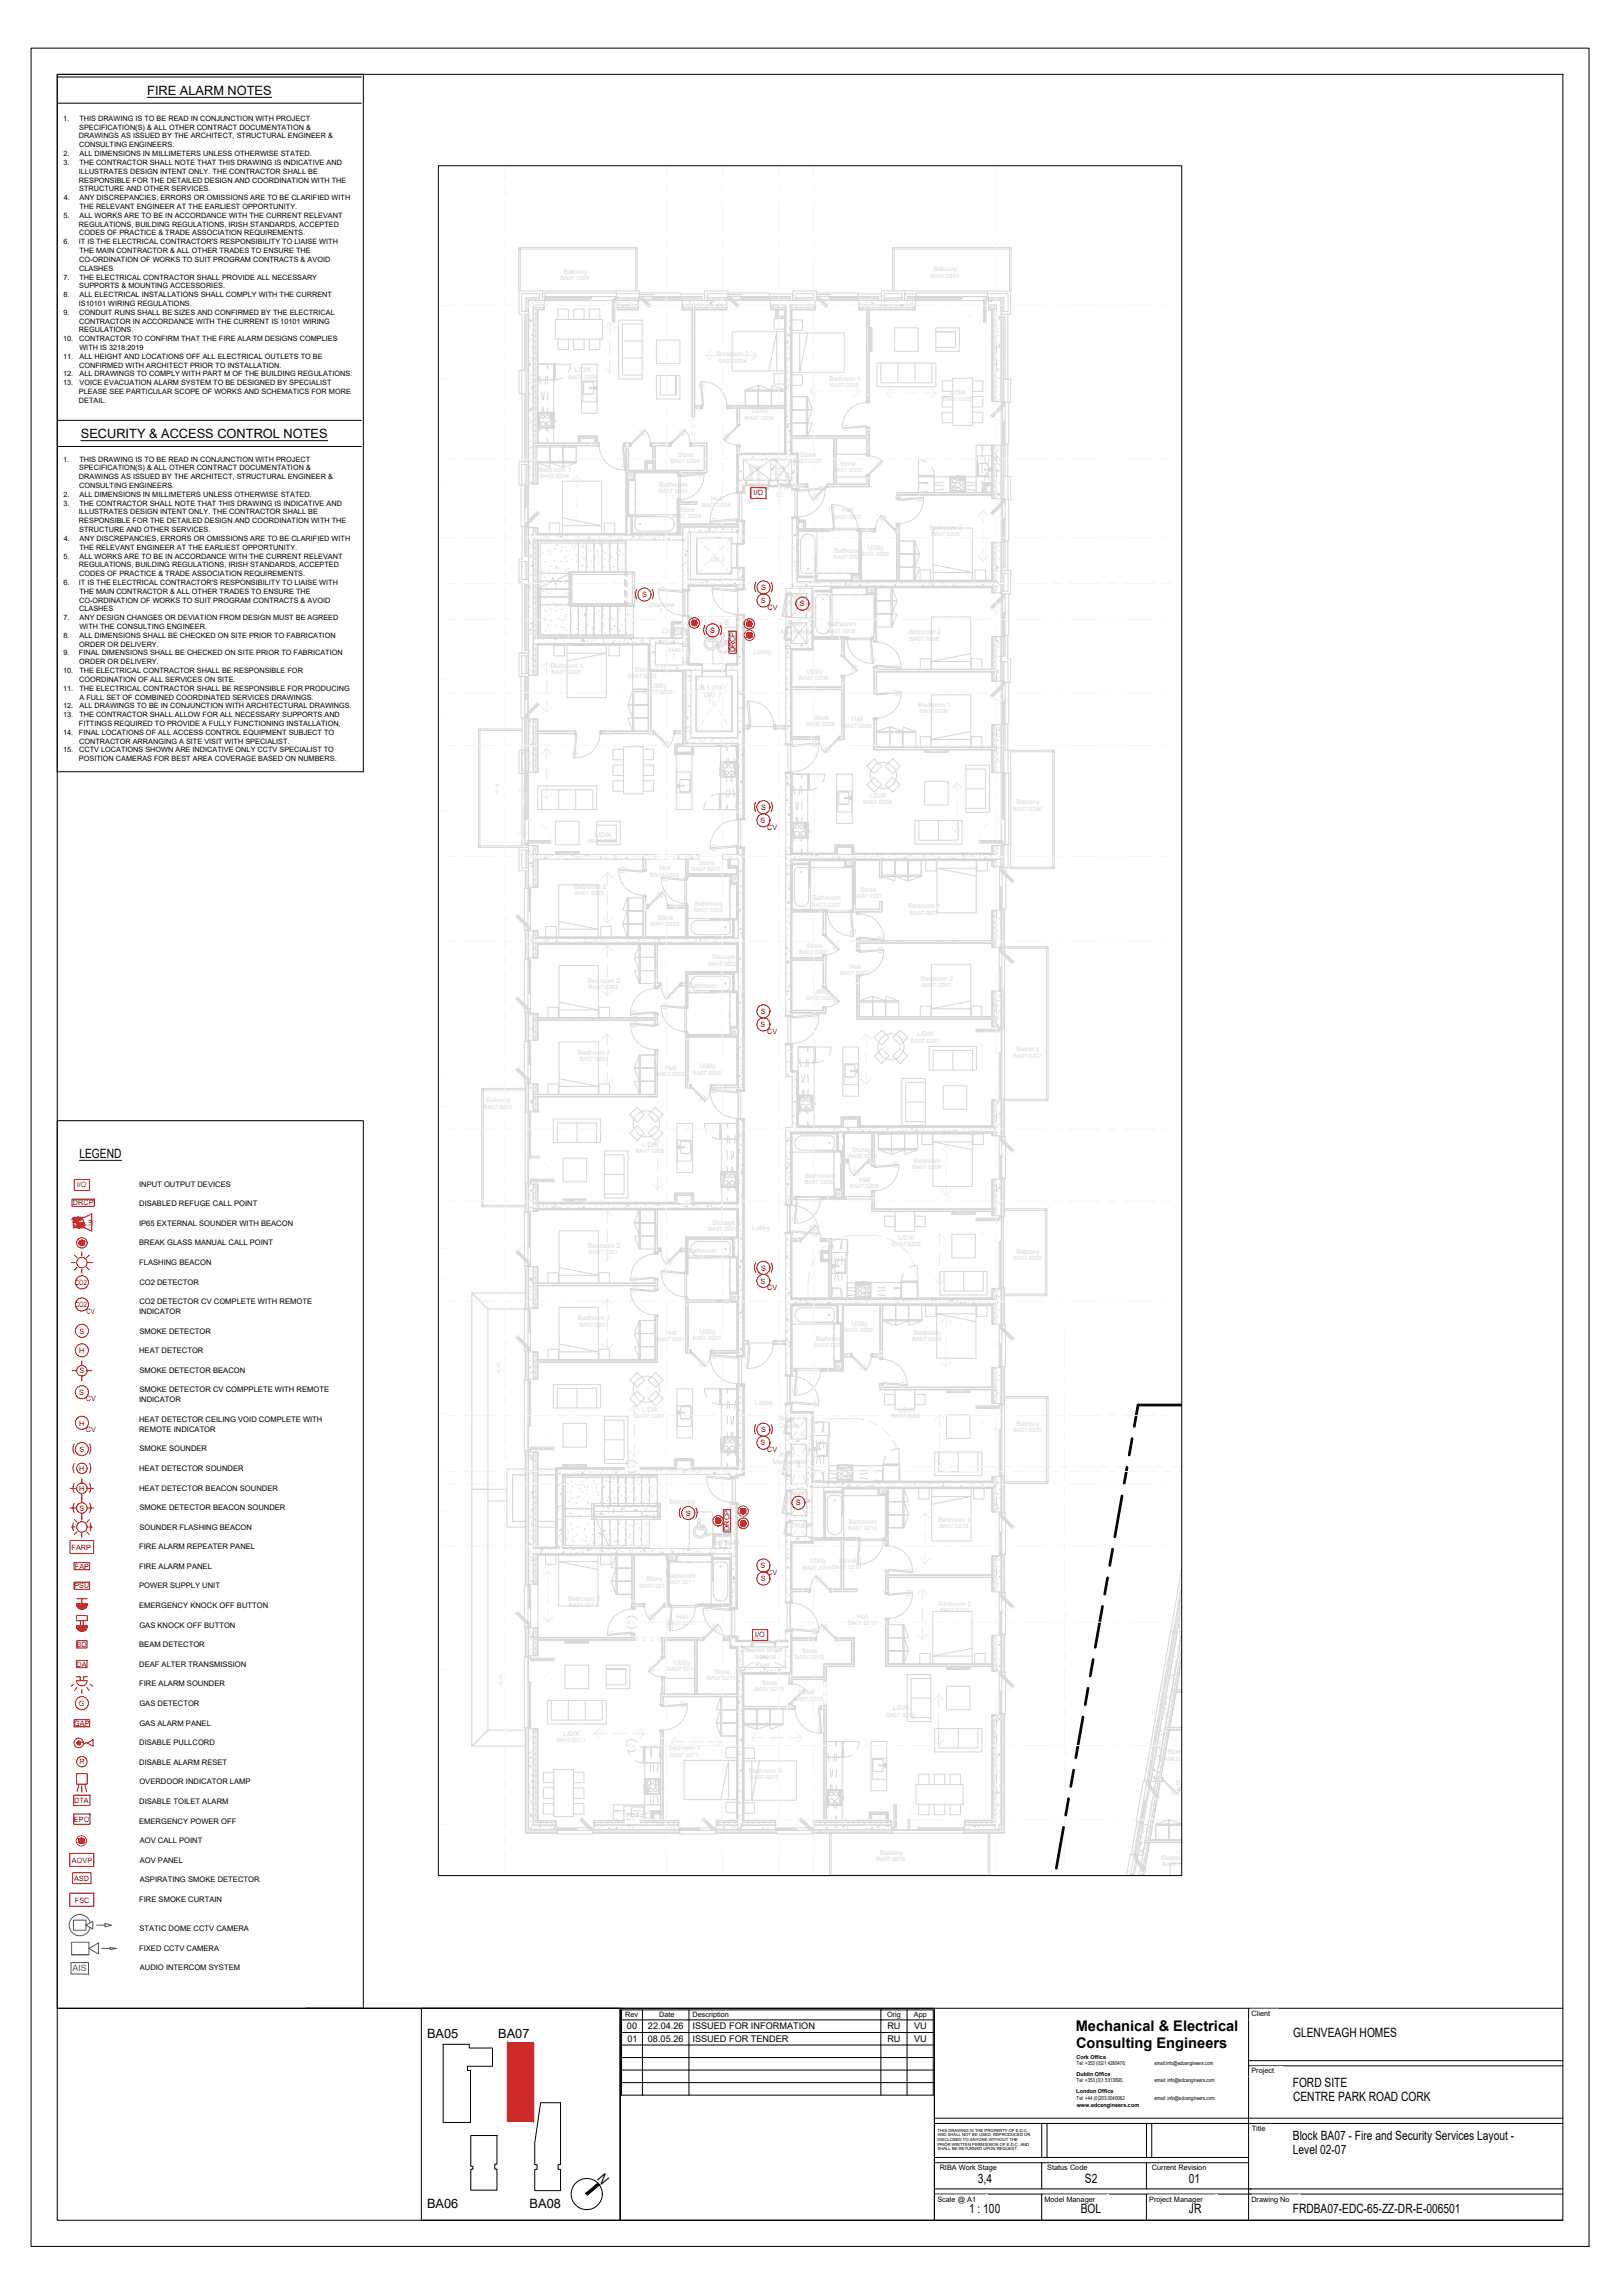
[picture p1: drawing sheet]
<svg xmlns="http://www.w3.org/2000/svg" width="594mm" height="841mm" viewBox="0 0 594 841" stroke-linecap="round" stroke-linejoin="round" font-family="sans-serif">
<defs><g id="words">
<g font-size="5.4">
<text x="394" y="744.4">Mechanical &amp; Electrical</text>
<text x="394.1" y="750.5">Consulting Engineers</text>
<text x="218.4" y="798.5" transform="rotate(50 218.4 798.5)">N</text>
</g>
<g font-size="4.7">
<text x="53.9" y="34.7">FIRE ALARM NOTES</text>
<text x="29.6" y="160.5">SECURITY &amp; ACCESS CONTROL NOTES</text>
<text x="29.1" y="424.2">LEGEND</text>
<text x="156.4" y="746.8">BA05</text>
<text x="182.5" y="746.8">BA07</text>
<text x="473.6" y="746.5">GLENVEAGH HOMES</text>
<text x="473.5" y="764.8">FORD SITE</text>
<text x="473.6" y="770.1">CENTRE PARK ROAD CORK</text>
<text x="473.5" y="784.3">Block BA07 - Fire and Security Services Layout -</text>
<text x="473.5" y="789.5">Level 02-07</text>
<text x="358.1" y="800.1">3,4</text>
<text x="397.4" y="800.1">S2</text>
<text x="435.4" y="800.1">01</text>
<text x="156.4" y="809.2">BA06</text>
<text x="194" y="809.2">BA08</text>
<text x="354.9" y="811.1">1 : 100</text>
<text x="395.8" y="811.1">BOL</text>
<text x="435.5" y="811.1">JR</text>
<text x="473.5" y="811.1">FRDBA07-EDC-65-ZZ-DR-E-006501</text>
</g>
<g font-size="3.4">
<text x="229.6" y="743.6">00</text>
<text x="237.3" y="743.6">22.04.26</text>
<text x="253.6" y="743.6">ISSUED FOR INFORMATION</text>
<text x="325" y="743.6">RU</text>
<text x="334.8" y="743.6">VU</text>
<text x="229.9" y="748.4">01</text>
<text x="237.3" y="748.4">08.05.26</text>
<text x="253.6" y="748.4">ISSUED FOR TENDER</text>
<text x="325" y="748.4">RU</text>
<text x="334.8" y="748.4">VU</text>
</g>
<text font-size="3.2" fill="#00f" x="26.6" y="722.4">AIS</text>
<g font-size="2.8">
<text x="50.9" y="434.8">INPUT OUTPUT DEVICES</text>
<text x="51" y="442">DISABLED REFUGE CALL POINT</text>
<text x="50.9" y="449.2">IP65 EXTERNAL SOUNDER WITH BEACON</text>
<text x="51" y="456.4">BREAK GLASS MANUAL CALL POINT</text>
<text x="51" y="463.6">FLASHING BEACON</text>
<text x="51" y="470.8">CO2 DETECTOR</text>
<text x="51" y="477.9">CO2 DETECTOR CV COMPLETE WITH REMOTE</text>
<text x="50.9" y="481.5">INDICATOR</text>
<text x="51.1" y="488.7">SMOKE DETECTOR</text>
<text x="51" y="495.9">HEAT DETECTOR</text>
<text x="51.1" y="503.1">SMOKE DETECTOR BEACON</text>
<text x="50.9" y="513.9">INDICATOR</text>
<text x="51.1" y="510.3">SMOKE DETECTOR CV COMPPLETE WITH REMOTE</text>
<text x="51" y="521.1">HEAT DETECTOR CEILING VOID COMPLETE WITH</text>
<text x="51" y="524.7">REMOTE INDICATOR</text>
<text x="51.1" y="531.9">SMOKE SOUNDER</text>
<text x="51" y="539">HEAT DETECTOR SOUNDER</text>
<text x="51" y="546.2">HEAT DETECTOR BEACON SOUNDER</text>
<text x="51.1" y="553.4">SMOKE DETECTOR BEACON SOUNDER</text>
<text x="51.1" y="560.6">SOUNDER FLASHING BEACON</text>
<text x="51" y="567.7">FIRE ALARM REPEATER PANEL</text>
<text x="51" y="574.9">FIRE ALARM PANEL</text>
<text x="51" y="582">POWER SUPPLY UNIT</text>
<text x="51" y="589.2">EMERGENCY KNOCK OFF BUTTON</text>
<text x="51" y="596.4">GAS KNOCK OFF BUTTON</text>
<text x="51" y="603.6">BEAM DETECTOR</text>
<text x="51" y="610.8">DEAF ALTER TRANSMISSION</text>
<text x="51" y="618">FIRE ALARM SOUNDER</text>
<text x="51" y="625.1">GAS DETECTOR</text>
<text x="51" y="632.3">GAS ALARM PANEL</text>
<text x="51" y="639.5">DISABLE PULLCORD</text>
<text x="51" y="646.7">DISABLE ALARM RESET</text>
<text x="51" y="653.9">OVERDOOR INDICATOR LAMP</text>
<text x="51" y="661.1">DISABLE TOILET ALARM</text>
<text x="51" y="668.2">EMERGENCY POWER OFF</text>
<text x="51.2" y="675.4">AOV CALL POINT</text>
<text x="51.2" y="682.6">AOV PANEL</text>
<text x="51.2" y="689.8">ASPIRATING SMOKE DETECTOR</text>
<text x="51" y="697">FIRE SMOKE CURTAIN</text>
<text x="51.1" y="707.7">STATIC DOME CCTV CAMERA</text>
<text x="51" y="714.9">FIXED CCTV CAMERA</text>
<text x="51.2" y="722.1">AUDIO INTERCOM SYSTEM</text>
</g>
<g font-size="2.7">
<text x="23.1" y="44.3">1.</text>
<text x="29" y="47.5">SPECIFICATION(S) &amp; ALL OTHER CONTRACT DOCUMENTATION &amp;</text>
<text x="29.1" y="44.3">THIS DRAWING IS TO BE READ IN CONJUNCTION WITH PROJECT</text>
<text x="28.9" y="50.7">DRAWINGS AS ISSUED BY THE ARCHITECT, STRUCTURAL ENGINEER &amp;</text>
<text x="29" y="54">CONSULTING ENGINEERS.</text>
<text x="23.3" y="57.2">2.</text>
<text x="29.1" y="57.2">ALL DIMENSIONS IN MILLIMETERS UNLESS OTHERWISE STATED.</text>
<text x="23.2" y="60.4">3.</text>
<text x="28.9" y="63.7">ILLUSTRATES DESIGN INTENT ONLY. THE CONTRACTOR SHALL BE</text>
<text x="29.1" y="60.4">THE CONTRACTOR SHALL NOTE THAT THIS DRAWING IS INDICATIVE AND</text>
<text x="28.9" y="66.9">RESPONSIBLE FOR THE DETAILED DESIGN AND COORDINATION WITH THE</text>
<text x="29" y="70.1">STRUCTURE AND OTHER SERVICES.</text>
<text x="23.3" y="73.4">4.</text>
<text x="29.1" y="76.6">THE RELEVANT ENGINEER AT THE EARLIEST OPPORTUNITY.</text>
<text x="29.1" y="73.4">ANY DISCREPANCIES, ERRORS OR OMISSIONS ARE TO BE CLARIFIED WITH</text>
<text x="23.3" y="79.8">5.</text>
<text x="28.9" y="83.1">REGULATIONS, BUILDING REGULATIONS, IRISH STANDARDS, ACCEPTED</text>
<text x="29.1" y="79.8">ALL WORKS ARE TO BE IN ACCORDANCE WITH THE CURRENT RELEVANT</text>
<text x="23.3" y="89.5">6.</text>
<text x="28.9" y="89.5">IT IS THE ELECTRICAL CONTRACTOR'S RESPONSIBILITY TO LIAISE WITH</text>
<text x="29" y="86.3">CODES OF PRACTICE &amp; TRADE ASSOCIATION REQUIREMENTS.</text>
<text x="29" y="96">CO-ORDINATION OF WORKS TO SUIT PROGRAM CONTRACTS &amp; AVOID</text>
<text x="29.1" y="92.8">THE MAIN CONTRACTOR &amp; ALL OTHER TRADES TO ENSURE THE</text>
<text x="29" y="99.2">CLASHES</text>
<text x="23.2" y="102.4">7.</text>
<text x="29" y="105.7">SUPPORTS &amp; MOUNTING ACCESSORIES.</text>
<text x="29.1" y="102.4">THE ELECTRICAL CONTRACTOR SHALL PROVIDE ALL NECESSARY</text>
<text x="23.3" y="108.9">8.</text>
<text x="28.9" y="112.1">IS10101 WIRING REGULATIONS.</text>
<text x="29.1" y="108.9">ALL ELECTRICAL INSTALLATIONS SHALL COMPLY WITH THE CURRENT</text>
<text x="23.3" y="115.4">9.</text>
<text x="29" y="115.4">CONDUIT RUNS SHALL BE SIZES AND CONFIRMED BY THE ELECTRICAL</text>
<text x="29" y="118.6">CONTRACTOR IN ACCORDANCE WITH THE CURRENT IS 10101 WIRING</text>
<text x="23.1" y="125.1">10.</text>
<text x="28.9" y="121.8">REGULATIONS.</text>
<text x="29" y="125.1">CONTRACTOR TO CONFIRM THAT THE FIRE ALARM DESIGNS COMPLIES</text>
<text x="23.1" y="131.5">11.</text>
<text x="29.1" y="128.3">WITH IS 3218:2019</text>
<text x="29.1" y="131.5">ALL HEIGHT AND LOCATIONS OFF ALL ELECTRICAL OUTLETS TO BE</text>
<text x="23.1" y="138">12.</text>
<text x="29" y="134.8">CONFIRMED WITH ARCHITECT PRIOR TO INSTALLATION.</text>
<text x="29.1" y="138">ALL DRAWINGS TO COMPLY WITH PART M OF THE BUILDING REGULATIONS.</text>
<text x="23.1" y="141.2">13.</text>
<text x="29.1" y="141.2">VOICE EVACUATION ALARM SYSTEM TO BE DESIGNED BY SPECIALIST</text>
<text x="28.9" y="144.4">PLEASE SEE PARTICULAR SCOPE OF WORKS AND SCHEMATICS FOR MORE</text>
<text x="28.9" y="147.6">DETAIL.</text>
<text x="23.1" y="169.1">1.</text>
<text x="29" y="172.4">SPECIFICATION(S) &amp; ALL OTHER CONTRACT DOCUMENTATION &amp;</text>
<text x="29.1" y="169.1">THIS DRAWING IS TO BE READ IN CONJUNCTION WITH PROJECT</text>
<text x="28.9" y="175.6">DRAWINGS AS ISSUED BY THE ARCHITECT, STRUCTURAL ENGINEER &amp;</text>
<text x="29" y="178.8">CONSULTING ENGINEERS.</text>
<text x="23.2" y="185.3">3.</text>
<text x="23.3" y="182">2.</text>
<text x="29.1" y="185.3">THE CONTRACTOR SHALL NOTE THAT THIS DRAWING IS INDICATIVE AND</text>
<text x="29.1" y="182">ALL DIMENSIONS IN MILLIMETERS UNLESS OTHERWISE STATED.</text>
<text x="28.9" y="188.5">ILLUSTRATES DESIGN INTENT ONLY. THE CONTRACTOR SHALL BE</text>
<text x="28.9" y="191.7">RESPONSIBLE FOR THE DETAILED DESIGN AND COORDINATION WITH THE</text>
<text x="29" y="195">STRUCTURE AND OTHER SERVICES.</text>
<text x="23.3" y="198.2">4.</text>
<text x="29.1" y="201.4">THE RELEVANT ENGINEER AT THE EARLIEST OPPORTUNITY.</text>
<text x="29.1" y="198.2">ANY DISCREPANCIES, ERRORS OR OMISSIONS ARE TO BE CLARIFIED WITH</text>
<text x="23.3" y="204.7">5.</text>
<text x="28.9" y="207.9">REGULATIONS, BUILDING REGULATIONS, IRISH STANDARDS, ACCEPTED</text>
<text x="29.1" y="204.7">ALL WORKS ARE TO BE IN ACCORDANCE WITH THE CURRENT RELEVANT</text>
<text x="23.3" y="214.4">6.</text>
<text x="28.9" y="214.4">IT IS THE ELECTRICAL CONTRACTOR'S RESPONSIBILITY TO LIAISE WITH</text>
<text x="29" y="211.1">CODES OF PRACTICE &amp; TRADE ASSOCIATION REQUIREMENTS.</text>
<text x="29" y="220.8">CO-ORDINATION OF WORKS TO SUIT PROGRAM CONTRACTS &amp; AVOID</text>
<text x="29.1" y="217.6">THE MAIN CONTRACTOR &amp; ALL OTHER TRADES TO ENSURE THE</text>
<text x="23.2" y="227.3">7.</text>
<text x="29" y="224.1">CLASHES</text>
<text x="29.1" y="227.3">ANY DESIGN CHANGES OR DEVIATION FROM DESIGN MUST BE AGREED</text>
<text x="23.3" y="233.8">8.</text>
<text x="29.1" y="230.5">WITH THE CONSULTING ENGINEER.</text>
<text x="29.1" y="233.8">ALL DIMENSIONS SHALL BE CHECKED ON SITE PRIOR TO FABRICATION</text>
<text x="29" y="237">ORDER OR DELIVERY.</text>
<text x="23.3" y="240.2">9.</text>
<text x="28.9" y="240.2">FINAL DIMENSIONS SHALL BE CHECKED ON SITE PRIOR TO FABRICATION</text>
<text x="29" y="243.4">ORDER OR DELIVERY.</text>
<text x="23.1" y="246.7">10.</text>
<text x="29" y="249.9">COORDINATION OF ALL SERVICES ON SITE.</text>
<text x="29.1" y="246.7">THE ELECTRICAL CONTRACTOR SHALL BE RESPONSIBLE FOR</text>
<text x="23.1" y="253.1">11.</text>
<text x="29.1" y="253.1">THE ELECTRICAL CONTRACTOR SHALL BE RESPONSIBLE FOR PRODUCING</text>
<text x="29.1" y="256.4">A FULL SET OF COMBINED COORDINATED SERVICES DRAWINGS.</text>
<text x="23.1" y="259.6">12.</text>
<text x="23.1" y="262.8">13.</text>
<text x="29.1" y="262.8">THE CONTRACTOR SHALL ALLOW FOR ALL NECESSARY SUPPORTS AND</text>
<text x="29.1" y="259.6">ALL DRAWINGS TO BE IN CONJUNCTION WITH ARCHITECTURAL DRAWINGS.</text>
<text x="23.1" y="269.3">14.</text>
<text x="28.9" y="266.1">FITTINGS REQUIRED TO PROVIDE A FULLY FUNCTIONING INSTALLATION,</text>
<text x="28.9" y="269.3">FINAL LOCATIONS OF ALL ACCESS CONTROL EQUIPMENT SUBJECT TO</text>
<text x="23.1" y="275.7">15.</text>
<text x="29" y="272.5">CONTRACTOR ARRANGING A SITE VISIT WITH SPECIALIST.</text>
<text x="29" y="275.7">CCTV LOCATIONS SHOWN ARE INDICATIVE ONLY CCTV SPECIALIST TO</text>
<text x="28.9" y="279">POSITION CAMERAS FOR BEST AREA COVERAGE BASED ON NUMBERS.</text>
<text x="229" y="739.3">Rev</text>
<text x="241.4" y="739.3">Date</text>
<text x="253.6" y="739.3">Description</text>
<text x="324.9" y="739.3">Orig</text>
<text x="334.7" y="739.3">App</text>
<text x="458.4" y="738.7">Client</text>
<text x="458.3" y="759.8">Project</text>
<text x="458.5" y="780.9">Title</text>
<text x="344.2" y="795.3">RIBA Work Stage</text>
<text x="383.6" y="795.3">Status Code</text>
<text x="421.9" y="795.3">Current Revision</text>
<text x="343.3" y="806.8">Scale @ A1</text>
<text x="382.6" y="806.8">Model Manager</text>
<text x="420.9" y="806.8">Project Manager</text>
<text x="458.3" y="806.8">Drawing No</text>
</g>
<g font-size="2.7" fill="#f00">
<text x="275.9" y="181.5">I/O</text>
<text x="235.2" y="218.9">S</text>
<text x="278.6" y="221.1">S</text>
<text x="278.8" y="216.2">S</text>
<text x="281.1" y="223.4">CV</text>
<text x="293" y="222.2">S</text>
<text x="260.1" y="232">S</text>
<text x="269.2" y="239.1" transform="rotate(-90 269.2 239.1)">DRCP</text>
<text x="278.7" y="296.8">S</text>
<text x="278.6" y="301.6">S</text>
<text x="281" y="304">CV</text>
<text x="278.7" y="371.6">S</text>
<text x="278.6" y="376.4">S</text>
<text x="281" y="378.8">CV</text>
<text x="28.1" y="435.1">I/O</text>
<text x="26.7" y="441.7">DRCP</text>
<text x="34" y="447.2" transform="rotate(-180 34 447.2)">E</text>
<text x="278.7" y="465.6">S</text>
<text x="27.5" y="470.9">CO2</text>
<text x="278.6" y="470.4">S</text>
<text x="281" y="472.8">CV</text>
<text x="27.5" y="479.1">CO2</text>
<text x="31.7" y="481.4">CV</text>
<text x="29.1" y="488.7">S</text>
<text x="29" y="495.9">H</text>
<text x="29.1" y="503.3">S</text>
<text x="29" y="511.2">S</text>
<text x="31.4" y="513.6">CV</text>
<text x="29" y="522.4">H</text>
<text x="31.4" y="524.8">CV</text>
<text x="278.7" y="524.9">S</text>
<text x="29.1" y="532">S</text>
<text x="278.6" y="529.7">S</text>
<text x="281" y="532.1">CV</text>
<text x="29" y="539.1">H</text>
<text x="29" y="546.4">H</text>
<text x="291.5" y="551.7">S</text>
<text x="29.1" y="553.6">S</text>
<text x="251.2" y="555.5">S</text>
<text x="267.2" y="561.1" transform="rotate(-90 267.2 561.1)">DRCP</text>
<text x="26.2" y="568">FARP</text>
<text x="27.5" y="574.9">FAP</text>
<text x="278.6" y="574.7">S</text>
<text x="278.7" y="579.5">S</text>
<text x="281" y="577.1">CV</text>
<text x="27.2" y="582">PSU</text>
<text x="28.1" y="603.5">BD</text>
<text x="276.5" y="600.1">I/O</text>
<text x="28" y="610.7">DA</text>
<text x="28.8" y="625.1">G</text>
<text x="27.1" y="632.4">GAP</text>
<text x="29.1" y="646.5">R</text>
<text x="27.2" y="660.7">DTA</text>
<text x="27.1" y="667.6">EPO</text>
<text x="26.3" y="682.6">AOVP</text>
<text x="27.1" y="689.3">ASD</text>
<text x="27.4" y="697.2">FSC</text>
</g>
<g font-size="2.4" fill="#d7d7d7">
<text x="210.6" y="136.5">L/D/K</text>
<text x="347.9" y="144.8">L/D/K</text>
<text x="275.4" y="151.5">Utility</text>
<text x="289" y="179.6" transform="rotate(-90 289 179.6)">Safety</text>
<text x="275.9" y="184.3" transform="rotate(-90 275.9 184.3)">Smoke Shaft</text>
<text x="278.6" y="184.1" transform="rotate(-90 278.6 184.1)">- Mechanical</text>
<text x="286.3" y="182" transform="rotate(-90 286.3 182)">Riser - Life</text>
<text x="248.8" y="187.6">Store</text>
<text x="340.6" y="194.3">Bedroom 2</text>
<text x="305.5" y="202.6">Bathroom</text>
<text x="287.4" y="221.6">Electrical</text>
<text x="288.7" y="218.9">Riser -</text>
<text x="242.6" y="232">Dry Riser</text>
<text x="254.4" y="229.1">Lift Lobby B</text>
<text x="286" y="232.2">Mechanical</text>
<text x="288.5" y="229.5">Riser -</text>
<text x="241.7" y="236.4">Riser - Air</text>
<text x="232.6" y="246.2">Store</text>
<text x="238.3" y="252">Utility</text>
<text x="254.8" y="252.9">Lift 1 (F/F</text>
<text x="336.3" y="258.9">Bedroom 1</text>
<text x="337.4" y="359.5">Bedroom 2</text>
<text x="298" y="364.2">Utility</text>
<text x="312.2" y="422.1">Storage</text>
<text x="298.8" y="491.2">Bathroom</text>
<text x="285.5" y="520.8">Riser -</text>
<text x="329.1" y="517.4">L/D/K</text>
<text x="285.2" y="523.4">Crechè</text>
<text x="285.5" y="533.8">Riser -</text>
<text x="283" y="536.5">Mechanical</text>
<text x="287.7" y="550.6">Electrical</text>
<text x="289" y="547.9">Riser -</text>
<text x="287.9" y="560">LS Riser</text>
<text x="261" y="566.2">Dry Riser</text>
<text x="307.4" y="572.6">Store</text>
<text x="244.4" y="578.3">Bathroom</text>
<text x="275" y="608.1">- Natural</text>
<text x="276.6" y="610.8">Riser</text>
<text x="294.3" y="621">Hall</text>
<text x="427.6" y="642.9">Store</text>
<text x="274.4" y="649.7">Bedroom 3</text>
<text x="430.8" y="654.1">Bedroom 2</text>
<text x="425.4" y="681.7">Bedroom 1</text>
</g>
<g font-size="2.1" fill="#d7d7d7">
<text x="208.2" y="138.8">BA07.0204</text>
<text x="345.5" y="147.1">BA07.0205</text>
<text x="290.5" y="169.8">BA07.0205</text>
<text x="305" y="173.1">BA07.0205</text>
<text x="241.3" y="180.7">BA07.0204</text>
<text x="246.2" y="189.9">BA07.0204</text>
<text x="305" y="190.1">BA07.0205</text>
<text x="315.2" y="203.7">BA07.0205</text>
<text x="305.3" y="204.9">BA07.0205</text>
<text x="260" y="231.4">?</text>
<text x="246.8" y="234.2">?</text>
<text x="333.2" y="234.7">BA07.0206</text>
<text x="229.9" y="248.5">BA07.0203</text>
<text x="235.7" y="254.2">BA07.0203</text>
<text x="215.5" y="308.9">BA07.0203</text>
<text x="238.1" y="321.2">BA07.0203</text>
<text x="312.6" y="329.1">BA07.0207</text>
<text x="259.5" y="353.9">BA07.0202</text>
<text x="292.8" y="349.6">BA07.0207</text>
<text x="307.8" y="357.4">BA07.0207</text>
<text x="251.9" y="364.2">BA07.0202</text>
<text x="337.8" y="361.8">BA07.0207</text>
<text x="240.3" y="394.3">BA07.0202</text>
<text x="310.8" y="424.4">BA07.0208</text>
<text x="259.5" y="451.1">BA07.0201</text>
<text x="251.9" y="461.4">BA07.0201</text>
<text x="240.3" y="491.6">BA07.0201</text>
<text x="298.5" y="493.5">BA07.0209</text>
<text x="249.1" y="553.4">?</text>
<text x="265.2" y="568.5">?</text>
<text x="294.1" y="575.2">BA07.0210BA07.0210</text>
<text x="234.2" y="581.8">BA07.0211</text>
<text x="244.1" y="580.6">BA07.0211</text>
<text x="344.3" y="590.7">BA07.0210</text>
<text x="244.4" y="595.5">BA07.0211</text>
<text x="244.4" y="612.4">BA07.0211</text>
<text x="324.6" y="629.1">BA07.0210</text>
<text x="432.9" y="625.6">BA08.0207</text>
<text x="425" y="645.2">BA08.0207</text>
<text x="274.8" y="652">BA07.0210</text>
<text x="431.2" y="656.4">BA08.0207</text>
<text x="425.8" y="684">BA08.0207</text>
</g>
<g font-size="2">
<text x="394.3" y="754.5">Cork Office</text>
<text x="394.2" y="760.6">Dublin Office</text>
<text x="394.3" y="756.8">Tel: +353 (0)21 4280476,</text>
<text x="422.9" y="756.8">email:info@edcengineers.com</text>
<text x="394.2" y="767.1">London Office</text>
<text x="394.3" y="762.9">Tel: +353 (0)1 5313693,</text>
<text x="422.9" y="762.9">email: info@edcengineers.com</text>
<text x="394.3" y="769.4">Tel: +44 (0)203 0040062</text>
<text x="394.4" y="772.3">www.edcengineers.com</text>
<text x="422.9" y="769.4">email: info@edcengineers.com</text>
</g>
<g font-size="1.8">
<text x="41.5" y="99.2">.</text>
<text x="41.5" y="224.1">.</text>
</g>
<g font-size="1.5">
<text x="343.3" y="784.6">DISCLOSED TO ANYONE WITHOUT THE</text>
<text x="343.4" y="781.2">THIS DRAWING IS THE PROPERTY OF E.D.C.</text>
<text x="343.5" y="782.9">AND SHALL NOT BE USED, REPRODUCED OR</text>
<text x="343.3" y="786.3">PRIOR WRITTEN PERMISSION OF E.D.C. AND</text>
<text x="343.4" y="788">SHALL BE RETURNED UPON REQUEST.</text>
</g>
</g></defs>
<!-- layer: A-010-M_LINE-T -->
<path d="M235.3 736.5v31.3M252.3 736.5v31.3M322.9 736.5h-95.2v31.3h114.1v-31.3h-19.2v31.3M332.2 736.5v31.3M227.7 740.2h95.2M227.7 744.8h114.1M227.7 749.4h114.1M227.7 754h114.1M227.7 758.6h114.1M322.6 740.2h19.2M227.7 763.2h114.1" fill="none" stroke="#000" stroke-width=".37"/>
<!-- layer: X-PD2-02|A-FLOR -->
<g fill="none" stroke="#d7d7d7" stroke-width=".37">
<path d="M199.3 110.1h25M225.2 110.1h.9M233.9 110.1h1.3M236.6 110.1h13.2M266.2 110.1h1.4M268.9 110.1h13.3M299 110.1h.9M301.3 110.1h13.3M335.3 110.1h24.9M361.2 110.1h.8M366.7 147.1v1.4M366.7 149.8v13.3"/>
<path d="M193.6 177.3v13.3M193.6 192v1.3M229.3 197.9v11.8h.2M366.7 182.7v1.4M366.7 185.4v13.3M250.1 216.6v8.9M252 216.6v8.9M270.2 216.3v8.7M289.8 217.6v8.7M366.7 217.7v.9M366.7 220v13.2M232 233.5v.3h13.9"/>
<path d="M232 222v10.7M232 233.8v.1M246.7 233.8h3.4M247.1 230.1h2.4v2.4h-2.4zM289.7 228.2v7.6M193.6 247.9v12.9M366.7 249.6v1.4M366.7 252.3v13.3M193.6 262.1v1.3M193.6 283.5v24.5M366.7 283.1v24.9M193.6 309v.8"/>
<path d="M366.7 309v.8M366.7 317.6v.4M193.6 325.2v.4M366.7 333.2v.4M193.6 340.7v.4M193.6 351.1v.3M366.7 347.2v.4M193.6 371v.3M366.7 362.8v.4M366.7 376.3v.4M366.7 377.2v8.6M193.6 381.3v.4"/>
<path d="M193.6 396.9v.3M193.6 407.5v.1M366.7 402.7v.4M366.7 416.2v.4M193.6 424.4v8.7M193.6 433.5v.4M366.7 431.8v.4M193.6 443.9v.3M366.7 445.5v.4M366.7 446.4v8.6M193.6 463.7v.4M193.6 479.7v.1"/>
<path d="M366.7 471.9v.4M193.6 495v.4M366.7 485.2v.4M193.6 505.3v.4M289.7 519.7v7.7M295.3 519.7v7.7M366.7 500.8v.4M366.7 514.3v.4M366.7 515.2v8.6M193.6 522.6v8.6M193.6 531.7v.4M289.7 529.3v14.6"/>
<path d="M295.3 529.3v14.6M240.7 555.7h-2.8M240.7 540.3v.2M240.7 552v.1M289.7 545.8v9.6M295.3 545.8v9.6M295.3 557.3v5.7M366.7 540.7v.4M366.7 554.1v.4M237.9 567.2v.3M263.6 564.7h2.4v2.4h-2.4zM366.7 569.7v.4"/>
<path d="M366.7 583.3v.4M366.7 598.9v.4M193.6 606.8v.4M193.6 607.6v8.7M366.7 612.4v.4M193.6 633.1v.4M366.7 628v.4M421.1 655.3l-2.3 13.1M421.5 652.7l-.2 1.3M203.7 670.5h.3M217.1 670.5h.4M248.6 670.5h.4"/>
<path d="M262 670.5h.4M284.1 670.5h.4M297.5 670.5h.4M326.5 670.5h.4M327.4 670.5h5.2M333.2 670.5h2.8M352.9 670.5h.4M416.8 679.7l-.3 1.3M416.3 682.3l-.9 5"/>
</g>
<!-- layer: X-PD2-02|A-WALL-PATT -->
<g fill="none" stroke="#ebebeb" stroke-width=".37">
<path d="M192.6 119.5l1 .9M192.6 118.8l1 .9M192.6 118.1l1 1M192.6 116.8l1 .9M192.6 116.1l1 .9M192.6 115.4l1 1M192.6 114.1l.2 .1M192.6 113.4l.8 .8M192.6 112.7l1 1M192.6 112l1 1M192.6 111.3l1 1M192.6 110.7l1 .9"/>
<path d="M192.6 110l1 .9M192.6 109.3l1 1M192.9 109.2l-.3 .2M193 115.2l-.4 .3M193.1 115.2l.5 .5M193.2 109.2l.9 .9M193.6 109.2l-1 .9M193.6 115.2l-1 1M193.6 115.9l-1 .9M193.6 116.6l-1 .9 1 .9M193.6 117.2l-1 1M193.6 117.9l-1 1"/>
<path d="M193.6 118.6l-1 1M193.6 119.3l-1 .9M193.6 120l-1 .9M193.6 110.5l-1 .9M193.6 111.2l-1 .9M193.6 111.8l-1 1M193.6 112.5l-1 1M193.6 113.2l-1 .9M193.6 113.9l-.3 .3M193.9 109.2l.9 .9M194.2 109.2l-1.6 1.6M194.5 109.2l1 .9"/>
<path d="M194.9 109.2l-.9 .9M195.2 109.2l1 .9M195.3 112.3l.6 .5M195.3 118.5l1 1M195.3 116.4l1 1M195.3 114.4l1 1M195.6 109.2l-1 .9M195.8 112.8l.5 .6M195.9 109.2l1 .9M196.2 111.9l-.9 .8M196.2 112.8l-.9 .9M196.3 109.2l-1 .9"/>
<path d="M196.3 118.9l-1 .9M196.3 116.8l-1 1M196.3 114.8l-1 .9M196.6 109.2l.9 .9M196.9 116.1h.1M196.9 114.2h.1M196.9 119h.1M196.9 111.9l1 .9M196.9 116.3l.1 .1M196.9 109.2l-.9 .9M197 115.6l-.1 .1M197.3 109.2l.4 .4"/>
<path d="M197.6 109.2l-.9 .9M197.7 109.8l-.4 .3M198.3 111.9l-1 .9M199 111.9l.2 .2M226.1 109.5l.6 .6M226.1 112.2h.1M226.1 109.2h.1M226.2 112.7l.2 .1M226.4 113.5h-.1M226.4 109.2l1 .9M226.4 113.4v.1M226.7 111.9l-.5 .5"/>
<path d="M226.8 109.2l-.7 .7M227.1 109.2l1 .9M227.4 111.9l1 .9M227.5 109.2l-1 .9M227.8 109.2l.9 .9M228.1 109.2l-.9 .9M228.5 109.2l.9 .9M228.6 113.5h.1M228.6 113.4v.1M228.8 111.9l-1 .9M228.8 109.2l-.9 .9M229.1 109.2l1 .9"/>
<path d="M229.5 111.9l.9 .9M229.5 109.2l-1 .9M229.8 109.2l1 .9M230.2 109.2l-1 .9M230.5 109.2l.9 .9M230.8 111.9l-.9 .9M230.9 109.2l-1 .9M231.2 109.2l.9 .9M231.5 109.2l-.9 .9M231.5 111.9l1 .9M231.8 109.2l1 .9M232.2 109.2l-.9 .9"/>
<path d="M232.5 109.2l1 .9M232.8 111.9l-.9 .9M232.9 109.2l-1 .9M233.2 109.2l.7 .6M233.6 109.2l-1 .9M233.6 111.9l.1 .1M233.7 112.2h.2M233.9 109.5l-.6 .6M249.8 109.2h.1M249.8 109.5l.6 .6M250 112l.8 .8M250.2 109.2l.9 .9"/>
<path d="M250.5 113.5h.1M250.5 109.2l-.7 .7M250.8 109.2l1 .9M251.1 111.9l-.9 .9M251.2 109.2l-1 .9M251.5 109.2l1 .9M251.9 109.2l-1 .9M251.9 111.9l.9 .9M252.2 109.2l.9 .9M252.5 109.2l-.9 .9M252.9 109.2l.9 .9M253.2 111.9l-1 .9"/>
<path d="M253.2 109.2l-.9 .9M253.4 113.4v.1M253.5 118.8v.1M253.5 109.2l1 .9M253.6 115.1h.1M253.9 109.2l-1 .9M254.2 109.2l1 .9M254.3 117.1h.1M254.3 112.3l.6 .5M254.6 109.2l-1 .9M254.9 109.2l.9 .9M255.2 111.9l-.9 .9"/>
<path d="M255.3 109.2l-1 .9M255.6 109.2l.9 .9M255.6 113.5h.1M255.7 113.4l-.1 .1M255.9 111.9l1 .9M256 109.2l-1 .9M256.3 109.2l.8 .8M256.6 109.2l-.9 .9M256.9 109.2l.2 .1M257.1 109.4l-.8 .7M257.1 110.1h-.1M257.2 111.9l-.9 .9"/>
<path d="M258 111.9l.9 .9M259.1 109.9l.2 .2M259.1 109.2l.8 .9M259.3 111.9l-1 .9M259.3 109.2l-.2 .2M259.6 109.2l1 .9M260 111.9l1 .9M260 109.2l-.9 .9M260.3 109.2l1 .9M260.7 109.2l-1 .9M261 109.2l1 .9M261.3 111.9l-.9 .9"/>
<path d="M261.4 109.2l-1 .9M261.7 109.2l.9 .9M262 111.9l1 .9M262.1 109.2l-1 .9M262.4 109.2l.9 .9M262.7 109.2l-.9 .9M262.7 113.4l.1 .1M263 109.2l1 .9M263.4 111.9l-1 .9M263.4 109.2l-.9 .9M263.7 109.2l1 .9M264.1 111.9l.9 .9"/>
<path d="M264.1 109.2l-1 .9M264.4 109.2l1 .9M264.8 109.2l-1 .9M265.1 109.2l.9 .9M265.4 111.9l-1 .9M265.4 109.2l-.9 .9M265.8 109.2l.4 .5-.4 .4M266.1 109.2l-.9 .9M282.2 110l.1 .1M282.2 112l.1 .2M282.4 109.2l-.2 .2 .8 .7M282.4 111.9l.9 .9"/>
<path d="M282.7 113.4l-.1 .1M282.7 109.2l1 .9M283.1 109.2l-.9 .8M283.4 109.2l.9 .9M283.7 111.9l-.9 .9M283.7 109.2l-.9 .9M284.1 109.2l.9 .9M284.2 116.4l.2 .3M284.2 114.4l.5 .5M284.4 109.2l-.9 .9M284.4 111.9l1 .9M284.6 112.8h.1"/>
<path d="M284.7 115.4l-.5 .5M284.7 113.4l-.5 .5M284.7 116.5l.1 .2M284.7 109.2l1 .9M284.8 115.5l-.1 .3M285.1 109.2l-1 .9M285.3 116.1h.3M285.4 109.2l1 .9M285.7 111.9l-.9 .9M285.8 109.2l-1 .9M285.9 116.2l-.5 .5M286.1 109.2l.9 .9"/>
<path d="M286.4 113.4h.1M286.4 116.2l.5 .5M286.5 109.2l-1 .9M286.5 111.9l.9 .9M286.8 109.2l.9 .9M287.1 109.2l-.9 .9M287.3 117.1h.2M287.3 114.2h.2M287.5 109.2l.9 .9M287.8 111.9l-1 .9M287.8 109.2l-.9 .9M287.8 116.3l-.4 .4"/>
<path d="M288.1 109.2l1 .9M288.5 109.2l-1 .9M288.8 109.2l.7 .6M289.2 109.2l-1 .9M289.5 109.5l-.6 .6M289.5 112.4l.4 .4M289.9 113.6h.1M289.9 118.4v.1M290 116.3l-.1 .2M290 116.3h.1M290.3 111.9l-.8 .7M291 111.9l1 .9"/>
<path d="M291.4 109.8l.4 .3M291.5 109.2l1 .9M291.9 109.2l-.5 .4M292.2 109.2l1 .9M292.3 111.9l-.9 .9M292.6 109.2l-1 .9M292.9 109.2l.9 .9M293 111.9l1 .9M293.3 109.2l-1 .9M293.5 109.2l1 .9M293.9 109.2l-.9 .9M294.2 109.2l1 .9"/>
<path d="M294.4 111.9l-1 .9M294.6 109.2l-.9 .9M294.9 109.2l1 .9M295 113.5h.1M295.1 111.9l.9 .9M295.3 109.2l-1 .9M295.4 113.4l.1 .1M295.5 113.5h.1M295.6 109.2l1 .9M296 109.2l-1 .9M296.2 113.4h.1M296.3 109.2l.9 .9"/>
<path d="M296.4 111.9l-1 .9M296.6 109.2l-.9 .9M297 109.2l.9 .9M297.1 111.9l1 .9M297.3 109.2l-.9 .9M297.6 109.2l.4 .3M298 109.2l-1 .9M298 109.8l-.3 .3M298.4 111.9l-.9 .9M298.5 112.8l.1 .3M298.6 113.1h.1M314.6 109.8l.3 .3"/>
<path d="M314.6 109.2l.9 .9M314.9 109.2l-.3 .3M315.3 109.2l.9 .9M315.4 111.9l1 .9M315.6 109.2l-.9 .9M315.9 109.2l1 .9M316.3 109.2l-1 .9M316.6 109.2l1 .9M316.7 111.9l-.9 .9M317 109.2l-1 .9M317.3 109.2l.9 .9M317.4 114.4v.1"/>
<path d="M317.4 114.5v.1M317.4 118.1h.1M317.4 116.1h.1M317.4 111.9h.1M317.7 109.2l-1 .9M318 109.2l.9 .9M318.2 112.6l.2 .2M318.3 109.2l-.9 .9M318.3 116h.1M318.7 109.2l.9 .9M318.8 111.9l-.6 .5M319 109.2l-.9 .9"/>
<path d="M319.3 109.2l1 .9M319.5 111.9l.9 .9M319.7 109.2l-1 .9M320 109.2l1 .9M320.4 109.2l-1 .9M320.7 109.2l.9 .9M320.8 111.9l-1 .9M321 109.2l-.9 .9M321.4 109.2l.4 .4M321.5 111.9l1 .9M321.7 109.2l-.9 .9M321.8 109.7l-.4 .4"/>
<path d="M322 113.5h.1M322.1 113.4l-.1 .1M322.8 111.9l-.9 .9M323.5 111.9l1 .9M323.8 109.6l.5 .5M324.1 109.2l.9 .9M324.4 109.2l-.6 .6M324.7 109.2l1 .9M324.9 111.9l-1 .9M325.1 109.2l-.9 .9M325.4 109.2l1 .9M325.6 111.9l.9 .9"/>
<path d="M325.8 109.2l-1 .9M326.1 109.2l1 .9M326.5 109.2l-1 .9M326.8 109.2l1 .9M326.9 113.4l.1 .1M326.9 111.9l-.9 .9M327 113.5h.1M327.2 109.2l-1 .9M327.5 109.2l.9 .9M327.6 111.9l1 .9M327.8 109.2l-.9 .9M328.1 109.2l1 .9"/>
<path d="M328.5 109.2l-.9 .9M328.8 109.2l1 .9M328.9 111.9l-.9 .9M329.2 109.2l-1 .9M329.5 109.2l.9 .8M329.7 111.9l.9 .9M329.9 109.2l-1 .9M329.9 113.5h.1M329.9 113.4v.1M330.2 109.2l.2 .1-.8 .8M330.4 110l-.1 .1M331 111.9l-1 .9"/>
<path d="M331.7 111.9l.9 .9M332.3 110l.2 .1M332.3 109.3l.9 .8M332.6 109.2l-.3 .2M332.9 109.2l.9 .9M333 111.9l-1 .9M333.3 109.2l-1 .9M333.6 109.2l.9 .9M333.7 111.9l1 .9M333.9 109.2l-.9 .9M334.2 109.2l1 .9M334.6 109.2l-.9 .9"/>
<path d="M334.9 109.2l.4 .3M335 111.9l-.9 .9M335.3 109.2l-1 .9M335.3 109.8l-.3 .3M362 109.8l.3 .3M362 109.2l1 .9M362.2 111.9l1 .9M362.4 109.2l-.4 .3M362.7 109.2l1 .9M363.1 109.2l-1 .9M363.3 118.1h.1M363.3 114.2h.1"/>
<path d="M363.4 118.1v.1M363.4 109.2l1 .9M363.5 111.9l-.9 .9M363.8 109.2l-1 .9M364 113l1 .9M364 115l1 1M364 117l1 1M364 119l1 1M364.1 109.2l.9 .9M364.2 111.9l.6 .5M364.5 109.2l-1 .9M364.8 112.8l-.8 .7"/>
<path d="M364.8 109.2l.9 .9M364.8 112.6l-.2 .2M365 114.6l-1 1M365 116.7l-1 .9M365 118.7l-1 1M365.1 109.2l-.9 .9M365.4 109.2l1 .9M365.8 109.2l-.9 .9M366.1 109.2l1.6 1.5-1 1M366.5 109.2l-1 .9M366.7 111.1l1 .9-1 1M366.7 110.4l1 1-1 .9"/>
<path d="M366.7 111.8l1 .9-1 1M366.7 112.4l1 1-.8 .8M366.7 113.1l.9 1.1M366.7 113.8l.4 .4M366.7 116.4l.3-.3 .7 .7-1 1M366.7 116.5l1 1-1 1M366.7 117.2l1 1-1 .9M366.7 117.9l1 1-1 .9M366.7 118.6l1 .9-1 1M366.7 119.2l1 1-1 1M366.7 119.9l1 1-1 .9M366.8 109.2l.9 .8"/>
<path d="M367.2 109.2l-1 .9M367.5 109.2l.2 .2-1 .9M367.7 110l-1 1M367.7 116.1l-1 1M192.6 135.7h.1M192.6 135.1l1 .9M192.6 134.4l1 .9M192.6 133.7l1 1M192.6 133l1 1M192.6 131.7l1 .9M192.6 131l1 1M192.6 130.3l1 1"/>
<path d="M192.6 129.7l1 .9M192.6 128.3l1 1M192.6 127.6l1 1M192.6 126.9l1 1M192.6 126.2l1 1M192.6 125.6l1 .9M192.6 124.9l1 1M192.6 124.2l1 1M192.6 123.5l1 1M192.6 122.9l1 .9M192.6 122.2l1 1M192.6 121.5l1 1"/>
<path d="M192.6 120.8l1 1M192.6 120.1l1 1M192.6 139.8l1 1M192.6 139.1l1 1M192.6 138.5l1 .9M192.6 137.8l1 .9M192.6 137.1l1 1M192.6 136.4l1 1M192.6 135.7l1 1M193.6 120.6l-1 1M193.6 121.3l-1 1M193.6 122l-1 1"/>
<path d="M193.6 122.7l-1 .9M193.6 123.3l-1 1M193.6 124l-1 1M193.6 124.7l-1 1M193.6 125.4l-1 1M193.6 126.1l-1 .9M193.6 126.8l-1 .9M193.6 127.4l-1 1M193.6 128.1l-1 1 1 .8M193.6 128.8l-1 .9M193.6 129.5l-1 .9M193.6 130.1l-1 1"/>
<path d="M193.6 130.8l-1 1M193.6 131.5l-1 .9 1 .9M193.6 132.2l-1 .9M193.6 132.8l-1 1M193.6 133.5l-1 1M193.6 134.2l-1 1M193.6 134.9l-1 .9M193.6 135.6l-1 .9M193.6 136.2l-1 1M193.6 136.9l-1 1M193.6 137.6l-1 1M193.6 138.3l-1 .9"/>
<path d="M193.6 138.9l-1 1M193.6 139.6l-1 1M195.3 134.8l1 .9M195.3 138.8l1 1M195.3 136.8l1 1M195.3 132.7l1 1M195.3 130.7l1 1M195.3 128.7l1 .9M195.3 126.6l1 1M195.3 124.6l1 .9M195.3 122.6l1 .9M195.3 120.5l1 1"/>
<path d="M196.3 139.2l-1 1M196.3 137.2l-1 .9M196.3 135.1l-1 1M196.3 133.1l-1 1M196.3 131l-1 1M196.3 129l-1 1M196.3 127l-1 1M196.3 125l-1 .9M196.3 122.9l-1 1M196.3 120.9l-1 .9M196.9 126.8h.1M196.9 137.5h.1"/>
<path d="M196.9 124.9h.1M196.9 135.6h.1M196.9 129.7h.1M196.9 122l.1 .2M197 139l-.1 .3M197 132h.1M197 129.3h.1M253.5 120.7v.1M253.5 134.7h.1M253.5 120.8l.1 .2M253.5 121v.1M253.6 134.6l-.1 .1"/>
<path d="M254.3 127.8h.1M254.3 138.5h.1M254.3 120h.1M254.3 123.9h.1M254.3 130.7h.1M254.3 134.6h.1M254.3 129.4h.1M254.4 128.1l.1 .1M254.4 127.3l-.1 .2M254.5 127.2l-.1 .1M287.3 127.8h.2M287.3 138.5h.2"/>
<path d="M287.3 121h.2M287.3 131.7h.2M287.3 124.9h.2M287.3 135.6h.2M287.4 124.8h.1M287.4 124.8l.1 .2M287.5 120.7h.1M289.9 123.4l.1 .2M289.9 139.8v.1M317.4 137.9h.1M317.4 137.9l.1 .2M317.4 128.8h.1"/>
<path d="M317.4 139.5h.1M317.4 121h.1M317.4 126.8h.1M317.4 131.7h.1M317.4 137.5h.1M317.5 129.1h.1M318.2 135.3l.1 .2M318.2 129.5l.1 .2M318.3 123.8v.1M363.3 128.8h.1M363.3 139.5h.1M363.3 121.9h.1"/>
<path d="M363.3 132.7h.1M363.3 124.9h.1M363.3 135.6h.1M363.3 129.7h.1M363.3 123.8l.1 .2M363.3 139.4h.1M363.3 139.5l.1 .1M364 121.1l1 1M364 123.1l1 1M364 125.2l1 .9M364 127.2l1 1M364 129.2l1 1"/>
<path d="M364 131.3l1 .9M364 133.3l1 1M364 135.3l1 1M364 137.4l1 .9M364 139.4l1 1M365 139l-1 1M365 120.7l-1 1M365 122.8l-1 .9M365 124.8l-1 1M365 126.8l-1 1M365 128.9l-1 .9M365 130.9l-1 1"/>
<path d="M365 132.9l-1 1M365 135l-1 .9M365 137l-1 1M366.7 121.3l1 .9-1 1M366.7 121.9l1 1-1 1M366.7 122.6l1 1-1 1M366.7 123.3l1 1-1 .9M366.7 124.7l1 .9-1 1M366.7 125.3l1 1-1 1M366.7 126l1 1-1 .9M366.7 126.7l1 1-1 .9M366.7 128l1 1-1 1"/>
<path d="M366.7 128.7l1 1-1 .9M366.7 129.4l1 1-1 .9M366.7 130.1l1 .9-1 1M366.7 130.8l1 .9-1 1M366.7 131.4l1 1-1 1M366.7 132.1l1 1-1 1M366.7 132.8l1 1-1 .9M366.7 133.5l1 .9-1 1M366.7 134.2l1 .9-1 1M366.7 134.8l1 1-1 1M366.7 136.2l1 1-1 .9M366.7 136.9l1 .9-1 1"/>
<path d="M366.7 137.5l1 1-1 1M366.7 138.9l1 1M366.7 138.2l1 1-1 1M366.7 135.5l1 1M366.7 127.4l1 .9M366.7 124l1 .9M366.7 120.6l1 .9M366.7 139.6l1 1-1 .9M367.7 121.6l-1 .9M367.7 125l-1 .9M367.7 128.3l-1 1M367.7 136.5l-1 .9"/>
<path d="M367.7 139.9l-1 .9M192.6 159.5l1 1M192.6 158.8l1 1M192.6 158.1l1 1M192.6 157.4l1 1M192.6 156.8l1 .9M192.6 156.1l1 .9M192.6 155.4l1 1M192.6 154.7l1 1M192.6 154.1l1 .9M192.6 153.4l1 .9M192.6 152.7l1 1"/>
<path d="M192.6 152l1 1M192.6 151.3l1 1M192.6 150l1 .9M192.6 149.3l1 1M192.6 148.6l1 1M192.6 148l1 .9M192.6 146.6l1 1M192.6 145.9l1 1M192.6 145.3l1 .9M192.6 144.6l1 .9M192.6 143.9l.4 .4M192.6 143.2l1 1"/>
<path d="M192.6 142.5l1 1M192.6 141.8l1 1M192.6 141.2l1 .9M192.6 140.5l1 1M193 144.3l-.4 .4M193 144.3l.6 .6M193.6 144.4l-1 .9M193.6 145.1l-1 .9M193.6 145.7l-1 1M193.6 146.4l-1 1 1 .8M193.6 147.1l-1 .9M193.6 147.8l-1 .9"/>
<path d="M193.6 148.4l-1 1M193.6 149.1l-1 1M193.6 149.8l-1 1 1 .8M193.6 150.5l-1 .9M193.6 151.2l-1 .9M193.6 151.8l-1 1M193.6 152.5l-1 1M193.6 153.2l-1 .9M193.6 153.9l-1 .9M193.6 154.5l-1 1M193.6 155.2l-1 1M193.6 155.9l-1 1"/>
<path d="M193.6 156.6l-1 1M193.6 157.3l-1 .9M193.6 157.9l-1 1M193.6 158.6l-1 1M193.6 159.3l-1 1M193.6 160l-1 .9M193.6 140.3l-1 1M193.6 141l-1 1M193.6 141.7l-1 .9M193.6 142.3l-1 1M193.6 143l-1 1M193.6 143.7l-.6 .6"/>
<path d="M195.3 159.2l1 .9M195.3 157.1l1 1M195.3 155.1l1 1M195.3 153.1l1 .9M195.3 151l1 1M195.3 149l1 1M195.3 147l1 .9M195.3 144.9l1 1M195.3 142.9l1 1M195.3 140.9l1 .9M196.3 159.5l-1 1M196.3 157.5l-1 1"/>
<path d="M196.3 155.5l-1 .9M196.3 153.4l-1 1M196.3 151.4l-1 1M196.3 149.4l-1 .9M196.3 147.3l-1 1M196.3 145.3l-1 1M196.3 143.3l-1 .9M196.3 141.2l-1 1M196.9 141.2h.1M196.9 151.2h.1M196.9 159h.1M196.9 146.3h.1"/>
<path d="M196.9 157h.1M196.9 148.3h.1M196.9 140.5h.1M196.9 143.5l.1 .1M213.1 159.8h.1M213.1 159.8l-.1 .1M214.1 159.9h.3M215.4 159.8l-.2 .3M215.4 159.8h.1M217.1 159.9h.3M253.5 142.2h.1M253.5 142.2l.1 .2"/>
<path d="M253.5 142.4v.1M254.3 141.4h.1M254.3 145.3h.1M254.3 152.2h.1M254.3 147.5l.1 .1M254.3 149.5l.1 .1M254.3 150.8v.1M254.4 149.6l.1 .1M256.1 149.6h.1M256.2 149.6h-.1M267.9 149.6h.1M267.9 148.7h.1"/>
<path d="M267.9 148.7v.1M269.6 149.6h.1M269.7 149.5l-.1 .1M269.9 152.2h.1M269.9 153h.1M270 155.1l.1 .2M270.7 151.2h.2M270.7 154.1h.2M270.7 152.6l.2 .1M272.4 149.5v.1M273.1 149.5v.1M275.3 148.7h.1"/>
<path d="M275.3 148.7v.1M275.8 148.7h.1M275.8 148.7l-.1 .1M278 149.5l.1 .1M278.1 149.6h.1M278.1 148.7l-.1 .1M281 149.5l-.1 .1M281.4 149.6h.1M283.2 149.6h-.1M283.2 149.5v.1M285.4 148.7h.1M285.4 148.7l.1 .1"/>
<path d="M287.3 142.4h.2M287.3 146.3h.2M287.3 157h.2M287.3 153.1h.2M287.3 159.9h.2M287.3 146.2l.1 .1M287.4 144.3h.1M287.4 146.3l.1 .2M287.5 148.4h.1M287.5 144.1l-.2 .2M289.9 158.4l.1 .2M289.9 152.6l.1 .2"/>
<path d="M289.9 147.7h.1M290 146.9v.1M290 152.8h.1M295.2 159.8v.1M308.8 159.8l-.1 .1M316.7 159.8l-.1 .1M317.4 159.3l.1 .2M317.4 143.7l.1 .1M317.4 142.4h.1M317.4 159h.1M318.2 156.8v.1M318.3 145.2v.1"/>
<path d="M363.3 143.4h.1M363.3 146.3h.1M363.4 145.1l-.1 .2M363.4 143.1v.1M364 141.4l1 1M364 143.5l1 .9M364 145.5l1 1M365 141.1l-1 .9M365 143.1l-1 1M365 145.1l-1 1M366.7 143l1 .9-1 1M366.7 141.6l1 1-1 .9"/>
<path d="M366.7 145l1 1-1 .9M366.7 140.3l1 .9-1 1M366.7 140.9l1 1-1 1M366.7 143.6l1 1-1 1M366.7 144.3l1 1-1 .9M366.7 147l.1 .1M366.7 146.4l.8 .7M366.7 145.7l1 .9M366.7 142.3l1 .9M367.7 146.6l-.5 .5M367.7 143.3l-1 .9M192.6 169l.3 .2"/>
<path d="M192.6 168.3l.9 .9M192.6 167.6l1 1M192.6 166.9l1 1M192.6 166.3l1 .9M192.6 165.6l1 .9M192.6 164.9l1 1M192.6 164.2l1 1M192.6 163.6l1 .9M192.6 162.9l1 .9M192.6 162.2l1 1M192.6 161.5l1 1M192.6 160.8l1 1"/>
<path d="M192.6 160.2l1 .9M192.6 177.1l.3 .2M192.6 176.4l1 .9M192.6 175.8l1 .9M192.6 175.1l1 1M192.6 174.4l1 1M192.6 173.7l1 1M192.6 173l1 1M192.6 172.4l1 .9M192.6 171.7l1 .9M192.6 171l1 1M192.6 170.3l1 1"/>
<path d="M192.9 170.2l-.3 .2M193.2 170.2l.4 .4M193.6 170.2l-1 .9M193.6 160.7l-1 .9M193.6 161.3l-1 1M193.6 162l-1 1M193.6 162.7l-1 .9M193.6 163.4l-1 .9M193.6 164l-1 1M193.6 164.7l-1 1M193.6 165.4l-1 1M193.6 166.1l-1 .9"/>
<path d="M193.6 166.8l-1 .9M193.6 167.4l-1 1M193.6 168.1l-1 1M193.6 168.8l-.4 .4M193.6 170.8l-1 1M193.6 171.5l-1 1M193.6 172.2l-1 .9M193.6 172.9l-1 .9M193.6 173.5l-1 1M193.6 174.2l-1 1M193.6 174.9l-1 1M193.6 175.6l-1 .9"/>
<path d="M193.6 176.2l-1 1M193.6 176.9l-.4 .4M195.3 169.4l1 .9M195.3 171.4l1 .9M195.3 173.4l1 1M195.3 175.5l1 .9M195.3 167.3l1 1M195.3 165.3l1 1M195.3 163.2l1 1M195.3 161.2l1 1M196.3 175.8l-1 1M196.3 173.8l-1 .9"/>
<path d="M196.3 171.8l-1 .9M196.3 169.7l-1 1M196.3 167.7l-1 .9M196.3 165.6l-1 1M196.3 163.6l-1 1M196.3 161.6l-1 .9M196.9 169.7h.1M196.9 161.9h.1M196.9 172.6h.1M197 161.2v.1M198.1 163.2h.1M201.5 163.2l.1 .1"/>
<path d="M201.6 163.3v.1M203.8 162.4h.1M203.8 162.4h-.1M208.9 162.4l.1 .1M211.6 163.2l.1 .1M211.9 161.7l.1 .2M212 161.8l.5 .4M212.5 160.8l-.5 .5M212.5 160.1l-.4 .4M213.1 160.1l.4 .4M214.6 160.1l-.5 .4M215 163.2l.1 .1"/>
<path d="M215.1 163.3v.1M215.1 160.1l.5 .4M216.1 162.4v.1M216.6 160.1l-.5 .4M217.1 160.1l.5 .4M218 160.3l.5 .5M218 162.4l.1 .1M218.5 161.4l-.5 .4M218.7 161.8l-.1 .2M219 162.4h.1M229.1 163.3v.1M229.2 163.2l-.1 .1"/>
<path d="M229.3 166.5v.1M229.3 168.5h.1M229.3 168.5l.1 .2M229.4 172.5l-.1 .2M229.4 178.4h.1M230.2 167.2l-.1 .3M234.9 172.3h.1M236.1 172.4v.1M236.5 169.7h.1M236.6 171.4l.4 .4M237 169.7v.1M237 170.3l-.4 .5"/>
<path d="M237 172.4l-.3 .3M237.1 169l-.2 .2M237.3 172.5h.1M237.4 169.2l-.5 .5M237.9 169.2l.5 .5M238.3 172.3l.1 .2M238.6 163.2l.1 .1M238.7 163.3v.1M239.1 171.4h-.1M239.1 163.6h-.1M239.1 171.2v.2M239.2 169.5l-.2 .2"/>
<path d="M239.2 163.4l-.1 .2M241.6 162.5h.1M243.1 162.4v.1M243.9 172.4l.1 .1M253.2 162.5h.1M254.5 173.2l.1 .1M256.1 163.3v.1M256.2 163.2l-.1 .1M256.5 172.3v.1M256.5 172.4l-.1 .1M258 169.7h.1M258 165.8h.1"/>
<path d="M258.8 164.6h-.1M258.8 172.8l.1 .2M258.9 170.3l-.2 .1M258.9 168.2l-.1 .2M269.9 169.7h.1M269.9 177.5h.1M269.9 166.8h.1M269.9 173.6h.1M269.9 166.7v.1M270.7 164.8h.2M274.1 166.2l.1 .1M277 166.1l-.1 .2"/>
<path d="M277 166.1h.1M279.2 166.2v.1M287.3 163.8h.2M292.1 166.1v.2M292.2 175.5h.2M292.2 172.6h.2M292.2 170.7h.2M292.2 168.3l.1 .2M292.2 167h.1M292.3 178.2l.1 .2M292.4 178.4h.1M292.9 177.5v.1"/>
<path d="M294 177.5h.4M294.1 177.4h.1M294.6 178.2v.2M294.6 178.4h.1M294.8 160.7h.1M294.8 160.6v.1M300.1 160.6h.1M301.3 160.7h.1M305.4 161.9h.1M305.4 171.5h.1M305.4 161.9l.1 .1M305.5 171.3l-.1 .2"/>
<path d="M305.5 177.1l-.1 .2M305.8 178.3l.1 .1M305.9 178.4h.1M306 178.3l-.1 .1M306.2 177l.2 .2M306.3 166.1l-.1 .1M306.3 171.3l.1 .1M307.7 177.5h.3M311.4 160.6l.1 .1M311.5 160.7h.1M312.6 177.5h.3M313.2 177.4h.1"/>
<path d="M313.3 177.4v.2M313.6 160.6h.1M313.9 160.7h.1M314 160.6l-.1 .1M315.8 177.5l-.2 .1M317.4 176.1h.1M317.4 162.4v.1M317.4 160.9h.1M317.4 163.8h.1M317.4 174.6h.1M317.5 175.9l-.1 .2M318.2 178.2v.1"/>
<path d="M318.3 174.5v.1M360.6 179.1l.5 .5M361.1 177.5v.1M361.1 178.1l-.5 .5M362 177.5l-.5 .5M362.5 177.5l.5 .5M362.6 177.2l.1 .1M363.3 164.8h.1M363.3 175.5h.1M363.3 167.8h.1M363.3 171.6h.1M363.3 178.5h.1"/>
<path d="M363.3 174.5h.1M363.3 174.5l.1 .2M363.3 168.7l.1 .2M363.4 174.3l-.1 .2M363.4 166.5l-.1 .2M363.5 163.1l.1 .1M364 176l1 1M364 163.8l1 1M364 165.8l1 1M364 167.9l1 1M364 169.9l1 1M364 172l1 .9"/>
<path d="M364 174l1 .9M364 178.1l1 .9M364 177.5l-.5 .5M365 177.7l-1 1M365 163.5l-1 .9M365 165.5l-1 .9M365 167.5l-1 1M365 169.6l-1 .9M365 171.6l-1 1M365 173.6l-1 1M365 175.7l-1 .9M365 179.7l-.9 .9"/>
<path d="M366.7 163.3l1 1-1 .9M366.7 164l1 1-1 .9M366.7 164.7l1 .9-1 1 1 1.1-1 .9M366.7 165.3l1 1-1 1M366.7 166l1 1-1 1M366.7 167.4l1 .9-1 1M366.7 168l1 1-1 1M366.7 168.7l1 1-1 1M366.7 169.4l1 1-1 1M366.7 170.1l1 1-1 .9M366.7 170.8l1 1-1 .9M366.7 171.5l1 .9-1 1"/>
<path d="M366.7 172.8l1 1-1 .9M366.7 173.5l1 1-1 .9M366.7 174.2l1 .9M366.7 172.1l1 1M366.7 178.2l1 1-1 1M366.7 176.9l1 .9-1 1M366.7 174.8l1 1-1 1M366.7 176.2l1 1-1 .9M366.7 179.6l1 1-1 .9M366.7 178.9l1 1M366.7 177.6l1 .9M366.7 175.5l1 1"/>
<path d="M366.8 163.1l-.1 .1M367.2 163.1l.5 .5-1 1M367.5 163.1l-.8 .8M367.7 173.1l-1 1M367.7 175.1l-1 1M367.7 176.5l-1 .9M367.7 178.5l-1 1M367.7 179.9l-1 .9M192.6 199.5l1 1M192.6 198.8l1 1M192.6 198.1l1 1M192.6 197.4l1 1"/>
<path d="M192.6 196.8l1 .9M192.6 196.1l1 1M192.6 195.4l1 1M192.6 194.7l1 1M192.6 194.1l1 .9M192.6 193.4l1 1M192.8 193.3l-.2 .2M193.3 193.3l.3 .4M193.5 193.3l-.9 .9M193.6 193.9l-1 .9M193.6 194.5l-1 1M193.6 195.2l-1 1"/>
<path d="M193.6 195.9l-1 1M193.6 196.6l-1 1M193.6 197.3l-1 .9M193.6 198l-1 .9M193.6 198.6l-1 1M193.6 199.3l-1 1M193.6 200l-1 .9M195.3 200l1 .9M195.3 198l1 .9M195.3 195.9l.1 .1M195.3 193.8l1 .9M196.3 198.3l-1 1"/>
<path d="M196.3 194.1l-1 1M196.9 199.9h.1M196.9 194.1h.1M197 195.6h-.1M197 195.5v.1M197 195.5h.1M207.8 195.5h.1M207.8 195.5l.1 .2M210 195.5h.1M210 195.5l.1 .2M210.5 195.5v.1M210.5 195.5h.1"/>
<path d="M215.7 195.5h.1M215.7 195.5v.2M221.3 195.6l.1 .1M222.8 195.6v.1M224 195.5h.1M229.3 187.9v.1M229.4 192v.1M229.4 186.1v.1M248.8 186.7l.1 .1M248.8 188.7l.1 .2M249.3 194.8l.7 .7M249.5 183.9v.2"/>
<path d="M249.5 193l.5 .5M249.6 192.3l.7 .7M250 193.6l-.7 .6M250 195.6l-.4 .4M251 192.3l-.7 .7M251.6 192.3l.8 .7 .7-.7M252.2 184.7l.1 .1M253.2 183.9l-.1 .2M253.7 192.3l.7 .7 .7-.7M255.1 183.9l.1 .2M255.7 192.3l.7 .7M257.1 192.3l-.7 .7"/>
<path d="M257.5 192v.1M257.7 192.3l.7 .7M259.2 192.3l-.7 .7M259.8 192.3l.6 .7M260.9 192v.1M261.2 192.3l-.7 .7M261.8 192.3l.7 .7 .7-.7M263.8 192.3l.7 .7M265.2 192.3l-.6 .7M265.9 192.3l.6 .7M266.5 192v.1M267.3 192.3l-.7 .7"/>
<path d="M267.9 192.3l.7 .7M268.8 192v.1M269.3 192.3l-.6 .7M269.9 191.1h.1M269.9 192.3l.5 .5M272.5 194.5h.1M272.6 198.9h.1M272.6 197h.1M272.6 191.1h.1M291.9 190.9l.5 .5M292.2 192.1h.2M292.3 189.8v.1"/>
<path d="M293.4 190.9l-.4 .5M293.6 193.8v.1M293.6 193.9l-.1 .1M294 190.9l.5 .5M294.3 193.9l.2 .3M294.3 191.9l.5 .5M294.8 192.9l-.5 .5M294.9 192.5l.1 .2M295 193.4l-.1 .3M300.2 193.9l.1 .1M301.5 193.8v.1M301.5 193.9l-.1 .1"/>
<path d="M302.4 193.8l.1 .1M302.5 193.9v.1M303.7 193.9v.1M315.4 198.7l.1 .2M315.5 197h.1M315.5 198.8h.1M316.7 194.8h.1M316.8 194.7l-.1 .1M318.7 194.6v.2M318.7 194.8h.1M328.4 195h.1M328.4 198h.1"/>
<path d="M328.4 182.3h.1M328.4 182.3l.1 .1M328.6 193.8l-.1 .1M329.2 182.4h.2M329.2 193.1h.2M329.2 198.9h.2M329.3 196.3l-.1 .2M329.6 180.5h.1M329.6 180.5l.1 .1M330.1 181.4h.3M333 181.4h.3M333.1 180.6h.1"/>
<path d="M335 181.4h.3M335.7 181.3l.1 .1M335.8 181.4h.1M339.8 181.4h.4M340.7 180.5l-.1 .1M340.7 180.5h.1M342.8 181.4h.3M345.7 181.4h.3M345.8 181.4h.1M345.8 181.3l.1 .1M345.9 181.3l-.1 .1M345.9 181.4h.1"/>
<path d="M348.6 180.5l-.1 .1M348.6 180.5h.1M349.3 181.4h.1M350.8 180.6h.1M351.5 181.4h.3M353.7 181.4h.1M353.7 181.3l.1 .1M353.8 181.3l-.1 .1M354.4 181.4h.4M355.9 181.4h.1M356 181.3l-.1 .1M356.4 181.4h.3"/>
<path d="M356.6 180.5h.1M356.6 180.5l.1 .1M358.7 180.6h.1M359.3 181.3l.1 .1M359.4 181.4h.1M360.4 180.4h.2M361.1 180.1l-.4 .5M361.3 181.4h.3M362.8 181.4h.1M363.3 182.4h.1M363.3 199.9h.1M364 180.1l.5 .5"/>
<path d="M364 182.1l.5 .5M364.2 198.9l-.2 .1M364.2 182.7h.1M364.5 198.9l.5 .5M365 181.8l-.9 .8M366.7 199.2l1 1-1 1M366.7 199.9l1 1-1 1M366.7 180.3l1 .9-1 1M366.7 181.6l1 1-.2 .1M366.7 182.3l.4 .4M366.7 180.9l1 1M366.8 198.7l.9 .8-1 1"/>
<path d="M367.1 198.7l-.4 .4M367.5 198.7l.2 .2-1 .9M367.7 181.9l-.9 .8M192.6 219.8l1 1M192.6 218.5l1 .9M192.6 217.8l1 1M192.6 217.1l1 1M192.6 216.5l1 .9M192.6 215.1l1 1M192.6 214.4l1 1M192.6 203.6l.3 .2M192.6 202.9l1 .9"/>
<path d="M192.6 202.2l1 1M192.6 201.5l1 1M192.6 200.9l1 .9M192.6 200.2l1 .9M192.6 211.7l.7 .7M192.6 211l1 1M192.6 210.3l1 1M192.6 209.7l1 .9M192.6 209l1 .9M192.6 208.3l1 1M192.6 207l1 .9M192.6 206.3l1 .9"/>
<path d="M192.8 214.3l-.2 .2M192.8 205.8l.8 .8M193.2 205.8l-.6 .6M193.2 214.3l.4 .4M193.5 214.3l-.9 .9M193.5 205.8l.1 .1M193.6 214.9l-1 1 1 .8M193.6 215.6l-1 .9M193.6 216.3l-1 .9M193.6 216.9l-1 1M193.6 217.6l-1 1M193.6 218.3l-1 1 1 .8"/>
<path d="M193.6 219l-1 .9M193.6 219.7l-1 .9M193.6 200.7l-1 .9M193.6 201.3l-1 1M193.6 202l-1 1M193.6 202.7l-1 1M193.6 203.4l-.4 .4M193.6 206.1l-1 .9M193.6 206.8l-1 .9 1 .9M193.6 207.4l-1 1M193.6 208.1l-1 1M193.6 208.8l-1 1"/>
<path d="M193.6 209.5l-1 .9M193.6 210.1l-1 1M193.6 210.8l-1 1M193.6 211.5l-.8 .9M193.6 212.2l-.2 .2M195.3 218.3l1 1M195.3 216.3l1 .9M195.3 214.2l1 1M195.3 212.2l1 1M195.3 210.1l1 1M195.3 208.1l1 1M195.3 206.1l1 .9"/>
<path d="M195.3 204.1l1 .9M195.3 202l1 1M196.3 218.7l-1 .9M196.3 216.6l-1 1M196.3 214.6l-1 .9M196.3 212.6l-1 .9M196.3 210.5l-1 1M196.3 208.5l-1 1M196.3 206.4l-1 1M196.3 204.4l-1 1M196.3 202.4l-1 .9M196.3 200.3l-1 1"/>
<path d="M196.9 201.9h.1M196.9 212.6h.1M196.9 210.6h.1M196.9 209.7l.1 .3M196.9 204.8h.1M196.9 215.5h.1M196.9 207.8h.1M196.9 205.4v.1M197 211.9h.1M197 218.9l-.1 .3M252.3 215.5h.2M272.5 210.1v.2"/>
<path d="M272.6 210.8l-.1 .2M272.6 212.6h.1M272.6 209.6h.1M315.5 201.9h.1M315.5 212.6h.1M315.5 209.6h.1M315.5 207.7h.1M315.5 206.6v.1M315.5 206.6h.1M316.5 212.7l-.1 .1M318.9 212.7h.1M321.6 215.3v.1"/>
<path d="M324.6 212.7h.1M324.6 212.7l.1 .1M328 212.8h.1M328.4 205.7h.1M328.4 201.9h.1M328.4 208.7h.1M328.4 212.6h.1M328.4 203.7h.1M328.4 203.7l.1 .1M328.5 205.7l.1 .2M328.6 201.6l-.2 .2M329.2 200.9h.2"/>
<path d="M329.2 211.6h.2M329.2 203.8h.2M329.2 209.6h.2M329.2 209h.1M329.4 209.9l-.2 .2M330 212.7v.1M330 212.7h.1M330.7 215.3v.1M330.8 215.2l-.1 .1M338.6 215.3v.1M338.7 215.2l-.1 .1M339.5 215.2l.1 .1"/>
<path d="M339.6 215.3v.1M340.9 215.3l-.1 .1M342.3 212.8h.1M343.5 212.7h.1M349.7 215.2h.1M351.6 212.7h.1M351.6 212.7l.1 .1M353 215.2l.1 .1M353.1 215.3v.1M357.8 215.2l-.1 .1M361.7 212.7h.1M361.7 212.7l.1 .1"/>
<path d="M363.2 215.2v.1M363.3 203.8h.1M363.3 207.7h.1M363.3 210.6h.1M363.4 209.3l-.1 .3M363.4 201.6v.1M364 200.4l1 1M364 202.5l1 .9M364 204.5l1 1M364 206.5l1 1M364 208.6l1 .9M364 210.6l1 1"/>
<path d="M364 212.6l.5 .6M364 215.9l1 1M365 200.1l-1 .9M365 202.1l-1 1M365 204.1l-1 1M365 206.2l-1 .9M365 208.2l-1 1M365 210.3l-1 .9M365 212.3l-.9 .9M365 215.5l-1 1M366.7 200.6l1 1-1 1M366.7 201.3l1 1-1 .9"/>
<path d="M366.7 202l1 .9-1 1M366.7 202.6l1 1-1 1M366.7 203.3l1 1-1 1M366.7 204l1 1-1 .9M366.7 204.7l1 .9-1 1M366.7 205.4l1 .9-1 1M366.7 206l1 1-1 1M366.7 206.7l1 1-.4 .4M366.7 207.4l.7 .7M366.7 212.1l1 1-1 1M366.7 210.1l1 1-1 .9M366.7 211.5l1 .9-1 1"/>
<path d="M366.7 212.8l1 1-1 .9M366.7 213.5l1 1-1 .9M366.7 214.8l1 1-.9 .9M366.7 215.5l1 1-.2 .2M366.7 216.2l.5 .5M366.7 214.2l1 .9M366.7 210.8l1 .9M367.3 210.1l-.6 .6M367.4 210.1l.3 .3-1 1M367.7 215.1l-1 1M367.7 211.8l-1 .9M192.6 238.2l.2 .1"/>
<path d="M192.6 236.8l1 1M192.6 236.1l1 1M192.6 235.4l1 1M192.6 234.8l1 .9M192.6 233.4l1 1M192.6 232.7l1 1M192.6 232l1 1M192.6 231.4l1 .9M192.6 230.7l1 1M192.6 230l1 1M192.6 229.3l1 1M192.6 228.6l1 1"/>
<path d="M192.6 228l1 .9M192.6 227.3l1 1M192.6 226.6l1 1M192.6 225.9l1 1M192.6 225.3l1 .9M192.6 224.6l1 .9M192.6 223.9l1 1M192.6 223.2l1 1M192.6 221.9l1 .9M192.6 221.2l1 1M192.6 220.5l1 1M193.6 220.3l-1 1"/>
<path d="M193.6 221l-1 1M193.6 221.7l-1 .9 1 .9M193.6 222.4l-1 .9M193.6 223l-1 1M193.6 223.7l-1 1M193.6 224.4l-1 .9M193.6 225.1l-1 .9M193.6 225.7l-1 1M193.6 226.4l-1 1M193.6 227.1l-1 1M193.6 227.8l-1 1M193.6 228.5l-1 .9"/>
<path d="M193.6 229.1l-1 1M193.6 229.8l-1 1M193.6 230.5l-1 1M193.6 231.2l-1 .9M193.6 231.9l-1 .9M193.6 232.5l-1 1M193.6 233.2l-1 1 1 .8M193.6 233.9l-1 1M193.6 234.6l-1 .9M193.6 235.3l-1 .9M193.6 235.9l-1 1M193.6 236.6l-1 1 .9 .7"/>
<path d="M193.6 237.3l-1 .9M193.6 238l-.4 .3M195.3 232.5l1 1M195.3 230.5l1 1M195.3 228.5l1 .9M195.3 226.4l1 1M195.3 224.4l1 1M195.3 222.4l1 .9M195.3 220.3l1 1M195.3 239.4l1 1M195.3 237.3l1 1M195.8 235.8l.5 .5"/>
<path d="M196.1 235.8l-.8 .9M196.3 232.9l-1 1M196.3 230.9l-1 .9M196.3 228.8l-1 1M196.3 226.8l-1 1M196.3 224.8l-1 .9M196.3 222.7l-1 1M196.3 220.7l-1 .9M196.3 239.8l-1 .9M196.3 237.7l-1 1M196.9 223.3h.1M196.9 221.3h.1"/>
<path d="M196.9 226.2h.1M196.9 232.1h.1M196.9 236.9h.1M197 233.3v.1M197 226.8l-.1 .2M199.8 236.2v.1M199.8 236.3h.1M201.6 236.3h.1M201.6 236.2v.1M204.2 236.2h.1M205 236.2v.1M209.9 236.2v.1"/>
<path d="M212.9 236.2l-.1 .1M213.3 236.2v.1M213.3 236.3h.1M215.1 236.3h.1M215.2 236.2l-.1 .1M228.6 236.3h.1M228.7 236.2l-.1 .1M236.9 236.2v.1M236.9 236.3h.1M237.5 239.8h.1M237.5 237.9h.1M246 228.6l.1 .2"/>
<path d="M246.1 230.8h.1M246.1 229.1l.5 .5M246.1 231.1l.5 .5M246.1 233.2l.5 .4M246.6 230.1l-.5 .5M246.6 232.1l-.5 .5M247.1 228.5l-.5-.4-.5 .5M248.1 228.1l-.4 .4M248.7 228.1l.4 .4M250.1 228.2l-.4 .3M252.3 226.2h.2M252.3 230.1h.2"/>
<path d="M252.3 233h.2M252.3 231.7l.1 .3M252.3 229.8h.1M252.4 226l.1 .2M252.4 232h.1M269.7 231.1h.2M269.7 234h.2M269.7 227.2h.2M269.7 237.9h.2M269.7 230.7h.1M269.7 236.6h.1M269.8 230.7l.1 .2"/>
<path d="M269.8 232.8l.1 .1M269.9 238.9h.1M272.5 239.3l.1 .2M272.5 234.4h.1M272.5 233.5l.1 .3M272.6 239.8h.1M272.6 231.1h.1M272.6 229.1h.1M272.6 234h.1M272.6 238l-.1 .2M290 239.1l-.1 .1M296.5 238v.1"/>
<path d="M300.8 234l-.1 .2M303 234l-.1 .2M308.2 238.9h.1M308.2 234.8h.1M308.2 238.9l.1 .2M320.9 223.8l.1 .1M320.9 225.8l.2 .2M321.1 230.1l-.1 .1M363.3 239.8h.1M363.3 236h.1M364 236.2l1 1M364 234.2l1 1"/>
<path d="M364 238.3l1 .9M365 233.8l-1 1M365 235.9l-1 .9M365 237.9l-1 1M365 240l-1 .9M366.7 233.8l1 1-1 1M366.7 234.5l1 1-1 .9M366.7 235.2l1 1-1 .9M366.7 235.9l1 .9-1 1M366.7 236.5l1 1-1 1M366.7 237.2l1 1-1 1M366.7 237.9l1 1-1 .9"/>
<path d="M366.7 238.6l1 1-1 .9M366.7 239.3l1 .9-.3 .3M366.7 240l.5 .5M366.8 233.2l.9 .9-1 1M367.2 233.2l-.5 .5M367.5 233.2l.2 .2M367.7 233.5l-1 .9M192.6 246.3l.6 .6M192.6 245.6l1 1M192.6 244.9l1 1M192.6 244.2l1 1M192.6 243.6l1 .9"/>
<path d="M192.6 242.9l1 .9M192.6 242.2l1 1M192.6 241.5l1 1M192.6 240.9l1 .9M192.8 240.3l.8 .8M193.3 240.3l-.7 .6M193.4 240.3l.2 .2M193.6 240.7l-1 .9M193.6 241.3l-1 1M193.6 242l-1 1M193.6 242.7l-1 1M193.6 243.4l-1 1"/>
<path d="M193.6 244.1l-1 .9M193.6 244.7l-1 1M193.6 245.4l-1 1M193.6 246.1l-.8 .8M193.6 246.8l-.1 .1M195.3 245.5l1 1M195.3 243.5l1 .9M195.3 241.4l1 1M196.1 247.3v.2M196.1 247.5h.1M196.3 245.9l-1 .9M196.3 243.8l-1 1"/>
<path d="M196.3 241.8l-1 .9M196.9 242.8h.1M196.9 244.7h.1M233.3 253.5h.1M234 252.5v.1M234 252.6v.1M234.6 253.5h.3M236.2 252.5v.1M237.4 252.7h.1M237.4 258h.1M237.5 250.6h.1M237.5 248.6h.1"/>
<path d="M237.5 253.5h.1M237.5 259.3h.1M237.5 242.8h.1M238.2 258l.1 .2M239.2 246v.1M239.2 246.1h.1M242.1 246.1h.1M243.3 245.9v.1M245.5 245.9v.2M249.3 245.9l.1 .2M250.1 257.5h.1M250.1 255.5v.1"/>
<path d="M250.4 253.8l.7 .7-.7 .7M250.4 249.7l.7 .7M250.4 245.6l.7 .7M250.4 247.7l.7 .6M250.4 251.7l.7 .7M250.4 255.8l.7 .7M250.4 257.8l.7 .7M250.4 259.9l.7 .6M251.1 246.4l-.7 .6M251.1 248.4l-.7 .7M251.1 250.4l-.7 .7M251.1 252.5l-.7 .6"/>
<path d="M251.1 256.5l-.7 .7M251.1 258.6l-.7 .6M254.9 243.4h.1M269.2 243.3v.1M269.7 241.8h.2M272.5 254.9l.1 .3M272.6 250.6h.1M272.6 241.8h.1M272.6 252.5h.1M272.6 244.7h.1M272.6 255.4h.1M272.6 255.2h.1"/>
<path d="M272.6 245.9l-.1 .1M272.6 245.8v.1M289.9 246.1l.1 .2M289.9 248.9v.2M290 248.2v.1M290 246.3h.1M290 248.3h.1M290 252.7h.1M290.1 252.6l-.1 .1M292.3 252.7h.1M292.3 252.6v.1M292.5 252.6l.1 .1"/>
<path d="M292.6 252.7h.1M295 251.9h.1M295.4 251.8l.1 .1M298.1 252.6l.1 .1M298.2 252.7h.1M300.2 252.7h.1M300.2 252.6v.1M304.1 251.7l-.1 .1M305.5 251.7l.1 .2M307.8 251.7v.1M307.8 251.8h.1M308.2 254.5l.2 .2"/>
<path d="M308.3 256.2l-.1 .1M308.4 259.9l-.1 .1M309 252l.1 .1M320.1 247.3v.1M320.2 247.3h-.1M320.9 245.3h.1M321 253.6l-.1 .1M321 249.4h.1M321.1 253.5l-.1 .1M321.9 246.2h.1M322 246.1l-.1 .1M324.3 245.3h.1"/>
<path d="M324.3 245.3l.1 .1M324.6 245.3v.1M328.8 245.3h.1M329.8 246.2h.1M329.8 246.1v.1M334.4 245.3h.1M334.4 245.3l.1 .1M337.8 245.3l.1 .1M340.5 246.1l.1 .1M340.6 246.2h.1M343.8 245.3l-.1 .1M343.8 245.3h.1"/>
<path d="M348.9 246.2h.1M349 246.1l-.1 .1M350.6 246.1l.1 .1M351.7 245.3l-.1 .1M351.7 245.3h.1M353.9 245.4h.1M354 246.1l.1 .1M354.1 246.2h.1M356.8 246.2h.1M356.9 246.1l-.1 .1M358.5 246.1h.1M359 246.2h.1"/>
<path d="M359.1 246.1l-.1 .1M361.4 245.3h.1M361.4 245.3l.1 .1M361.7 245.4h.1M363.3 242.8h.1M363.3 246.7h.1M363.3 240.8l.1 .2M364 242.3l1 1M364 240.3l1 1M364 244.4l1 .9M364 246.4l1 1M364 248.4l1 1"/>
<path d="M364.9 246.1l-.9 .9M365 242l-1 .9M365 244l-1 1M365 248.1l-1 .9M366.7 248.1l1 .9-.6 .6M366.7 242.7l1 .9-1 1M366.7 243.3l1 1-1 1M366.7 244.7l1 1-1 .9M366.7 245.4l1 .9-1 1M366.7 246l1 1-1 1M366.7 246.7l1 1-1 1M366.7 249.4l.2 .2"/>
<path d="M366.7 248.8l.9 .8M366.7 247.4l1 1M366.7 244l1 1M366.8 242.5l-.1 .1M367.2 242.5l.5 .5-1 .9M367.5 242.5l-.8 .7M367.7 245l-1 .9M367.7 248.4l-1 .9M192.6 279.5l1 1M192.6 278.8l1 1M192.6 278.2l1 .9M192.6 277.5l1 .9"/>
<path d="M192.6 276.8l1 1M192.6 276.1l1 1M192.6 275.4l1 1M192.6 274.8l1 .9M192.6 274.1l1 .9M192.6 273.4l1 1M192.6 272.7l1 1M192.6 272.1l1 .9M192.6 271.4l1 .9M192.6 270.7l1 1M192.6 270l1 1M192.6 269.4l1 .9"/>
<path d="M192.6 268.7l1 .9M192.6 268l1 1M192.6 267.3l1 1M192.6 266.6l1 1M192.6 265.9l1 1M192.6 265.3l1 .9M192.6 264.6l1 1M192.6 263.9l1 1M192.9 263.4l.7 .8M193.2 263.4l-.6 .6M193.5 263.4l.1 .1M193.6 263.7l-1 1"/>
<path d="M193.6 264.4l-1 1M193.6 265.1l-1 1M193.6 265.8l-1 .9M193.6 266.5l-1 .9M193.6 267.1l-1 1M193.6 267.8l-1 1M193.6 268.5l-1 .9M193.6 269.2l-1 .9M193.6 269.8l-1 1M193.6 270.5l-1 1M193.6 271.2l-1 .9M193.6 271.9l-1 .9"/>
<path d="M193.6 272.5l-1 1M193.6 273.2l-1 1M193.6 273.9l-1 1M193.6 274.6l-1 .9M193.6 275.3l-1 .9M193.6 275.9l-1 1M193.6 276.6l-1 1M193.6 277.3l-1 .9M193.6 278l-1 .9M193.6 278.6l-1 1M193.6 279.3l-1 1M193.6 280l-1 1"/>
<path d="M195.3 274l1 .9M195.3 276l1 1M195.3 278.1l1 .9M195.3 271.9l1 1M195.3 269.9l1 1M195.3 267.9l.2 .1M195.3 265.8l1 1M195.3 263.8l1 1M195.8 268.7l-.5 .5M196.2 268.7l.1 .1M196.3 272.3l-1 1M196.3 278.4l-1 1"/>
<path d="M196.3 276.4l-1 .9M196.3 274.3l-1 1M196.3 270.3l-1 .9M196.3 266.2l-1 1M196.3 264.2l-1 .9M196.9 264.2h.1M196.9 274.9h.1M196.9 276.9h.1M196.9 266.2h.1M196.9 269.1h.1M196.9 279.8h.1M196.9 274.1v.1"/>
<path d="M196.9 271.7v.1M197 275.4l-.1 .1M198 267.9h.1M198 267.9l-.1 .1M201.4 267.9h-.1M203.1 268.8h.1M203.1 268.7v.1M206.1 268.7l.1 .1M209.2 267.9h.1M209.6 268.8h.1M223.1 268.8h.1M225 267.9h.1"/>
<path d="M225 267.9l-.1 .1M227.1 267.9h.1M227.1 267.9v.1M230.2 268.7l-.1 .1M230.5 267.9v.1M234.9 267.9h.1M237.5 263.8l-.1 .1M237.5 261.3h.1M237.5 264.2h.1M237.5 263.7v.1M237.6 261.7l-.1 .1M238.3 260l.1 .2"/>
<path d="M238.5 267.9l-.1 .1M247.3 274.9h.1M247.3 273h.1M247.3 275.2l.5 .5M247.5 273.4l.3 .3M247.8 274.2l-.5 .5M248.2 275.7l.5 .5M248.3 272.9l-.5 .5M248.9 272.9l.4 .5M248.9 276.4h.1M249.7 275.7l-.5 .5M250.1 266.9h.1"/>
<path d="M250.1 273.2l-.2 .2M250.2 275.7l.5 .5M250.4 263.9l.7 .7M250.4 261.9l.7 .7-.7 .7M250.4 266l.7 .6M250.4 268h.1M250.4 270l.7 .7M250.4 272.1l.7 .6-.4 .5M251.1 260.6l-.7 .7M251.1 264.7l-.7 .7M251.1 266.7l-.7 .7M251.1 268.7l-.7 .7"/>
<path d="M251.1 270.8l-.7 .6M251.6 272.5l-.5 .5M251.7 272.5l.6 .7M251.7 275.7l-.5 .5M252.3 275.7l.4 .5M253.3 273.8l.5 .5M253.6 272.5l-.6 .7M253.7 272.5l.7 .7M253.8 275.7l-.5 .5M253.8 274.8l-.5 .5M255.7 272.5l-.7 .7M255.7 272.5l.7 .7"/>
<path d="M257.7 272.5l-.7 .7M257.8 272.5l.7 .7M258.4 273.5h.1M259.1 273.2l.7-.7 .7 .7M260 273.5h.1M261.8 272.5l-.7 .7M261.8 272.5l.7 .7M263.8 272.5l-.6 .7M263.9 272.5l.6 .7M265.8 272.5l-.6 .7M265.9 272.5l.7 .7M267.2 273.2l.7-.7 .7 .7"/>
<path d="M267.9 273.5h.1M269.9 275.9h.1M269.9 273.9h.1M269.9 276.9h.1M269.9 272.5l-.7 .7M269.9 277.8l.2 .3M270 272.5l.4 .4M270.1 280h.1M270.1 273.6l-.1 .2M272.6 278.5v.1M272.6 261.3h.1M272.6 272h.1"/>
<path d="M272.6 263.2h.1M272.6 273.9h.1M272.6 276.9h.1M272.6 267.3l-.1 .1M272.6 267.3h.1M273.7 266.8l.1 .1M273.8 266.9h.1M273.9 267h.1M274 266.8l-.1 .2M285.3 266.8l-.1 .1M287.2 266.8l.1 .2M287.5 266.8l-.1 .2"/>
<path d="M289.9 269.6l.1 .1M290 260.5v.1M291.1 270.1h.3M291.3 270l.1 .1M294 270.8l.1 .1M294.1 270.9h.1M294.7 270h.1M294.7 270h-.1M297 270.1h.3M297.4 270.9h.1M298.6 270.9h.1M298.7 270.9h-.1"/>
<path d="M308.2 262.1h.1M308.3 269.7l-.1 .3M308.4 261.9l-.2 .2M309.2 269.8h.1M320.2 268.7l-.1 .1M320.2 263.5v.1M320.9 268.7l.1 .2M321 270.8h.1M321 270.8l.1 .1M321 268.9h.1M323.9 273.8l.1 .1M324.6 274.6l-.1 .2"/>
<path d="M326.6 274.6v.1M327.3 273.9h.1M327.8 274.8h.1M330 274.6l.1 .2M332.5 274.6l-.1 .2M335.6 274.7l.1 .1M335.7 274.8h.1M337.4 273.8l.1 .1M346.5 273.8l-.1 .1M347.5 273.8h.1M347.5 273.8v.1M348.7 273.9h.1"/>
<path d="M350.9 273.8l.1 .1M351.6 274.8h-.1M351.6 274.6v.2M353.6 274.6l.1 .2M354.3 273.8v.1M356.6 273.9h.1M359.4 274.8h.1M359.5 274.6l-.1 .2M361.7 274.8h.1M361.7 274.6v.2M363.3 277.8h.1M363.3 272h.1"/>
<path d="M363.3 268.1h.1M363.3 274.9h.1M363.3 278.8h.1M363.4 275.6l-.1 .3M363.4 265.9h.1M363.6 265.6l-.1 .2M363.6 265.6h.1M364 266.7l1 1M364 268.8l1 1M364 270.8l1 1M364 272.9l1 .9M364 274.9l1 1"/>
<path d="M364 276.9l1 1M364 279l1 .9M364.9 274.6l-.9 .9M365 266.4l-1 .9M365 268.4l-1 1M365 270.5l-1 .9M365 272.5l-1 1M365 276.6l-1 .9M365 278.6l-1 1M366.7 265.6h.1M366.7 266.4l1 1-1 .9M366.7 267.1l1 .9-1 1"/>
<path d="M366.7 268.4l1 1-1 .9M366.7 269.1l1 1-1 .9M366.7 269.8l1 .9-1 1 1 1.1-1 1M366.7 270.5l1 .9-1 1M366.7 271.1l1 1-1 1M366.7 272.5l1 1-1 .9M366.7 273.2l1 .9-1 1M366.7 273.8l1 1-1 1M366.7 274.5l1 1-1 1M366.7 267.7l1 1M366.7 265.7l1 1M366.7 275.2l1 1-1 .9"/>
<path d="M366.7 276.6l1 .9-1 1M366.7 277.2l1 1-1 1M366.7 277.9l1 1-1 1M366.7 278.6l1 1-1 .9M366.7 280l1 .9-1 1M366.7 279.3l1 .9M366.7 275.9l1 .9M367.3 265.6l.4 .4-1 1M367.4 265.6l-.7 .7M367.7 266.7l-1 .9M367.7 268.7l-1 1M367.7 276.9l-1 .9"/>
<path d="M192.6 282.9l.2 .2M192.6 281.5l1 1M192.6 280.9l1 .9M192.6 280.2l1 1M192.9 282.5l-.3-.3 .9 .9M193.2 282.5l.4-.5-1 1M193.6 280.7l-1 1M193.6 281.4l-1 .9M193.6 282.7l-.4 .4M195.3 280.1l1 .9M195.3 282.1l.9 .8M196.3 282.5l-.5 .4"/>
<path d="M196.3 280.4l-1 1M269.9 284.7h.1M269.9 295.4h.1M269.9 287.6h.1M269.9 298.3h.1M269.9 280.8h.1M269.9 291.5h.1M270.1 295l-.1 .2M272.5 290v.1M272.5 284.2l.1 .2M272.5 299.9l.1 .1M272.6 282.7h.1"/>
<path d="M272.6 284.7h.1M272.6 295.4h.1M272.6 287.6h.1M272.6 293.4h.1M272.6 298.3h.1M272.6 300h.1M272.6 284.4h.1M272.6 290.7l-.1 .2M272.6 280.9h.1M289.9 291l.2 .3M290.1 293.2v.1M290.1 291.3h.1"/>
<path d="M290.1 287.7h.1M290.1 295.5h.1M363.3 282.7h.1M364 281l1 .9M365 280.6l-1 1M365 282.7l-.3 .2M366.7 280.6l1 1-1 1M366.7 281.3l1 1-.9 .8M366.7 282l.8 1.1M366.7 282.7l.4 .4M367.7 280.3l-1 .9M192.5 319.3l1.1 1.2"/>
<path d="M192.5 319.1h.1M192.6 317.5l.6 .6M192.6 316.8l1 1M192.6 316.1l1 1M192.6 315.5l1 .9M192.6 314.8l1 1M192.6 314.1l1 1M192.6 313.4l1 1M192.6 312.1l1 .9M192.8 311.5l.8 .8M192.9 319.1l.7 .7M193.2 319.1l-.7 .7"/>
<path d="M193.3 311.5l-.7 .7M193.4 311.5l.2 .2M193.6 319.1h.1M193.6 311.9l-1 .9 1 .9M193.6 312.6l-1 .9M193.6 313.2l-1 1M193.6 313.9l-1 1M193.6 314.6l-1 1M193.6 315.3l-1 .9M193.6 315.9l-1 1M193.6 316.6l-1 1M193.6 317.3l-.8 .8"/>
<path d="M193.6 318l-.1 .1M193.6 319.3l-1.1 1.2M195.3 316.7l1 1M195.3 312.6l.5 .5M195.3 319.6l1 1M195.3 318.7l.4 .4M195.3 310.6l1 1M195.5 314.9l.8 .7M196.3 320l-1 .9M196.3 317.1l-1 .9M196.3 315l-1 1M196.3 313l-.1 .1"/>
<path d="M196.3 311l-1 .9M196.9 319.8h.1M196.9 312h.1M196.9 317.8h.1M196.9 318.9l.1 .2M197 319.1h.1M197 318.3h.1M235.6 318.8h.1M235.7 315.6l-.1 .2M236.4 318.2v.2M251.1 319.2l.1 .2M251.1 319.8h.1"/>
<path d="M251.1 316.8h.1M251.1 314.9h.1M251.2 318l-.1 .1M266.7 315.9h.3M267 316.7l.4 .5M267.1 314.9l.3 .3M267.2 317.8v.2M267.4 317.4h.1M267.4 315.7l-.4 .5M267.4 317.8h.1M268 317.4l.5 .4M268.4 318v.1"/>
<path d="M268.4 318.1h.1M269.5 317.4l-.5 .4M269.9 319.8h.1M269.9 312.9h.1M269.9 318.7h.1M270 317.4l.4 .3M270.1 318.5l-.2 .2M272.5 311.5h.1M272.5 314.3h.1M272.6 319.8h.1M272.6 316.8h.1M272.6 314.9h.1"/>
<path d="M289.9 315.3h.1M290.1 305.3l-.2 .1M291.2 312.7v.1M291.3 312.8h.1M291.5 315.2h.1M303.4 315.2v.1M303.5 312.7h.1M305 315.2v.1M305.9 312.7l.5 .4M305.9 310.6l.5 .5M306.3 309.7l-.4 .4M306.4 311.6l-.5 .5"/>
<path d="M306.4 311.8l.2 .3M306.8 315.2v.1M306.9 309.7l.5 .5M308.4 309.7l-.5 .5M309 309.7l.4 .5M310.4 309.7l-.4 .5M310.7 310.4h.1M311 309.7l.5 .5M312.1 311.9l.6 .6M312.3 310.2l.4 .3M312.5 309.7l-.5 .5M312.7 311.1l-.5 .4"/>
<path d="M312.7 313.1h-.1M313 319.4l.2 .2M314.7 315.2l-.1 .1M316.2 312.7l-.1 .1M316.2 312.7h.1M316.3 315.2v.1M317 315.2l-.1 .1M317 312.7l.1 .1M318.4 312.7l-.1 .1M318.4 312.7h.1M318.5 315.2l.1 .1M322.1 315.9v.1"/>
<path d="M324.1 315.2l.1 .1M326.3 312.7l-.1 .1M328.3 312.7l.1 .1M329.8 315.2v.1M329.8 315.3h.1M330.5 315.2l-.1 .1M330.5 312.7h.1M330.6 312.7v.1M336.2 312.7l.1 .1M341.7 315.2h.1M341.9 312.8h.1M342 312.7v.1"/>
<path d="M342.1 315.2h.1M343.2 312.7h.1M344 315.2l-.1 .1M345.4 312.7l-.1 .1M345.4 312.7h.1M353.3 312.7l-.1 .1M353.3 312.7h.1M354.2 312.7h.1M355.5 312.7v.1M355.6 315.2l.1 .1M357.4 315.2v.1M363.3 311h.1"/>
<path d="M364 311.5l1 1M364 315.3l1 1M364 317.4l.1 .1M364.1 310l-.1 .1M364.5 310l.5 .4M364.9 309.8v.1M364.9 309.9h.1M365 311.2l-1 .9M365 315l-1 .9M365 317l-.5 .5M366.7 314.5l1 1-1 1M366.7 313.2l1 1-1 .9"/>
<path d="M366.7 313.9l1 .9-1 1M366.7 311.8l1 1-1 1M366.7 310.5l1 1-1 .9M366.7 311.2l1 .9-1 1M366.7 315.2l1 1-1 .9M366.7 316.6l1 .9-.5 .5M366.7 317.3l.7 .7M366.7 315.9l1 1M366.7 312.5l1 1M366.7 309.8l1 1-1 .9M367.2 309.8l-.5 .6M367.4 309.8l.3 .3-1 1"/>
<path d="M367.7 313.5l-1 .9M367.7 316.9l-.8 .7M192.4 322.8v.1M192.4 324.8l.1 .1M192.5 325.4l.1 .2M192.5 324.8l.7 .8M192.5 324.1l1 1.1M192.5 323.4l1.1 1.2M192.5 322.7l1.1 1.2M192.5 322.1l1.1 1.1M192.5 321.4l1.1 1.1M192.5 320.7l1.1 1.1"/>
<path d="M192.5 320l1.1 1.2M193.6 322.7l-1.1 1.2M193.6 320l-1.1 1.2M193.6 320.7l-1.1 1.1M193.6 321.4l-1.1 1.1M193.6 322.1l-1.1 1.1M193.6 323.4l-1.1 1.2M193.6 324.1l-1.1 1.1M193.6 324.8l-.8 .8M195.3 323.7l1 .9M195.3 321.7l1 .9M196.3 324l-1 1"/>
<path d="M196.3 322l-1 1M196.9 322.7h.1M235.6 331.4h.1M235.6 329.5h.1M235.6 334.4h.1M235.7 337.1l-.1 .1M235.7 329.3l-.1 .1M236.4 336.6l.1 .2M236.4 330.9l.1 .1M236.5 331.8l-.1 .1M245.3 332.6l.1 .1M250 331.8l-.1 .1"/>
<path d="M251.1 338.3h.1M251.1 336.3h.1M251.2 337h.1M251.2 339.4v.1M251.2 331.6h.1M253.3 320.2l-.1 .2M255 320.2l.1 .2M266.8 320.3h-.1M266.8 320.2v.1M272.5 334.8l.1 .2M272.5 332.9h.1M272.6 329.1v.1"/>
<path d="M272.6 338.3h.1M272.6 336.3h.1M272.6 327.5h.1M272.6 325.6h.1M272.6 330.5h.1M272.6 335v.1M289.9 333.8h.1M289.9 339.6v.1M289.9 336.7h.1M289.9 328.8v.2M290 336h.1M290 334v.1"/>
<path d="M291.2 334.1v.1M291.2 334.2h.1M291.4 334.2h.1M292.6 334l-.1 .1M293.4 334l.1 .2M299 334.1l.1 .1M299.1 334.2h.1M301.5 338.3v.1M301.5 338.4l.1 .2M301.6 335.9h.1M302.3 335.8l.1 .1M313.3 333.3l-.1 .1"/>
<path d="M313.9 334.5l.1 .1M314.3 333.2l.1 .2M317 334l.1 .2M318.4 334v.2M320 333.3v.1M321.1 333.3v.1M322.9 330.6l.1 .2M322.9 332.1v.1M323 332.7h.1M323 332.7l.1 .1M363.3 336.3h.1M363.3 339.2h.1"/>
<path d="M363.3 334.3h.1M363.4 334.1l-.1 .2M364 335.5l1 1M364 337.6l1 .9M364 339.6l1 .9M364.2 333.7l.8 .7M364.4 333.7l-.4 .4M365 335.2l-1 .9M365 337.2l-1 .9M365 339.2l-1 1M366.7 336.2l1.1 1.2M366.7 339.6l1.1 1.2"/>
<path d="M366.7 338.9l1.1 1.2M366.7 338.3l1.1 1.1M366.7 337.6l1.1 1.1M366.7 336.9l1.1 1.2M366.7 335.6l1.1 1.1M366.7 334.9l1.1 1.1M366.7 334.2l1.1 1.2M366.7 333.6l1.1 1.1M367.1 333.2l.7 .8M367.6 333.2l-.9 .9M367.7 333.2l.1 .1M367.8 334.3l-1.1 1.2"/>
<path d="M367.8 338.4l-1.1 1.1M367.8 333.6l-1.1 1.2M367.8 335l-1.1 1.1M367.8 335.7l-1.1 1.1M367.8 337l-1.1 1.2M367.8 337.7l-1.1 1.1M367.8 339.1l-1.1 1.1M367.8 339.7l-1.1 1.2M367.9 336.4l-1.2 1.1M192.4 344.2v.1M192.4 343.8l1.2 1.1M192.5 349.2l1.1 1.1"/>
<path d="M192.5 347.1l1.1 1.2M192.5 346.5l1.1 1.1M192.5 345.8l1.1 1.1M192.5 343.1l1.1 1.1M192.5 350.5l.9 .9M192.5 349.8l1.1 1.2M192.5 348.5l1.1 1.1M192.5 347.8l1.1 1.2M192.5 345.1l1.1 1.2M192.5 344.4l1.1 1.2M192.5 342.4l1.1 1.1M192.5 341.7l1.1 1.2"/>
<path d="M192.5 341l1.1 1.2M192.5 345.7l-.1 .1M192.5 340.7v.1M192.8 340.7l.8 .8M193.2 340.7l-.7 .8M193.5 341.1l-1 1.1M193.6 350.5l-.9 .9-.2-.2M193.6 341.7l-1.1 1.2M193.6 342.4l-1.1 1.1M193.6 343.1l-1.1 1.1M193.6 343.8l-1.1 1.1M193.6 344.4l-1.1 1.2"/>
<path d="M193.6 345.1l-1.1 1.2M193.6 345.8l-1.1 1.1M193.6 346.5l-1.1 1.1M193.6 347.1l-1.1 1.2M193.6 347.8l-1.1 1.2M193.6 348.5l-1.1 1.2M193.6 349.2l-1.1 1.1M193.6 349.8l-1.1 1.2M195.3 341.3h.1M195.3 349l1 .9M195.3 346.9l1 1M195.3 342l1 .9"/>
<path d="M195.9 345.6l-.6 .6M196 345.6l.3 .2M196.3 342.4l-1 .9M196.3 349.3l-1 1M196.3 347.3l-1 .9M196.6 341.2h.3M196.9 348.1l.1 .2M196.9 350h.1M197 342.4v.1M198.5 346.1h.4M201.2 345.9h.1M201.5 346.1h.3"/>
<path d="M203.1 343.4h.1M203.2 343.4v.1M203.9 343.4l-.1 .1M203.9 343.4h.1M204.6 345.9l.1 .2M206.1 343.5h.1M207.3 346.1h.3M208.1 345.9l-.1 .1M210.2 346.1h.4M212.2 346.1h.3M213.3 343.4v.1M214.7 345.9l.1 .1"/>
<path d="M216.7 343.4v.1M217.1 346.1h.3M218.1 346l.1 .1M219.6 343.4v.1M219.7 343.4h-.1M220 346.1h.3M221.2 343.4h.1M221.6 345.9l-.1 .1M222.9 346.1h.3M223 343.4h.1M223.8 346h.1M223.8 346v.1"/>
<path d="M226.8 343.4h.1M226.8 343.4l.1 .1M228.8 346.1h.3M230.2 343.5h.1M230.9 343.4v.1M230.9 343.4h.1M231.7 346.1h.3M233.1 343.4v.1M233.2 343.4h-.1M233.6 346.1h.3M233.9 346v.1M235.6 342.2h.1"/>
<path d="M235.6 340.2h.1M236.4 342.4v.1M238.5 346.1h.3M239.9 352.5l.1 .2M240.7 347h.1M240.7 350.9h.1M240.7 353.9h.1M240.8 357.7v.3M240.8 359.9h.1M240.8 359.4h.1M241.4 346.1h.3M241.8 345.9v.2"/>
<path d="M241.8 346l-.1 .1M241.8 346h.1M244.3 346.1h.4M246.7 343.3l-.1 .2M250.1 343.3h.1M250.2 346.1h.3M251.1 340.7v.1M251.1 342.7l.1 .2M251.1 341.2h.1M251.1 359.7h.1M251.1 357.7h.1M251.9 345.9v.1"/>
<path d="M253.1 346.1h.3M255.1 346.1h.3M255.1 356.1l-.1 .1M255.1 356.1h.1M255.3 345.9v.2M257.3 356.1l-.1 .1M258.9 356.2h.1M259.9 346.1h.4M260.9 345.9v.2M262.9 346.1h.3M265.2 356.2h-.1M265.4 345.9v.1"/>
<path d="M265.8 346.1h.3M268.8 346v.1M268.8 345.9l-.1 .2M269 356.1h.1M269 356.1l.1 .1M269.9 349h.1M269.9 351.9h.1M269.9 355.8h.1M272.5 343.5h.1M272.5 356.3l.1 .2M272.5 357v.2M272.6 349.2l-.1 .2"/>
<path d="M272.6 341.2h.1M272.6 347h.1M272.6 356.5h.1M272.6 349h.1M272.6 359.7h.1M272.6 351.9h.1M272.6 357.7h.1M272.6 347.2l-.1 .1M289.9 355.2l.1 .2M289.9 358.1v.1M290 355.4v.1M290.2 351.8h.1"/>
<path d="M291.1 351.9h.3M291.9 351h.1M293.1 351.1h.1M294 351.9h.4M295.3 351h.1M295.3 351l.1 .1M296 351.9h.3M298 351.8l.1 .1M298.1 351.9h.1M298.5 351h.1M300.8 351.9h.4M300.9 351l.1 .1"/>
<path d="M301.5 359.8h.1M301.5 359.5h.1M301.5 359.8l.1 .2M301.6 340.5h.1M301.6 359.3l-.1 .2M302.3 357.3h.1M302.5 352l-.1 .1M313.8 347h.1M314.6 346.1h.2M314.7 347.6l.1 .1M314.8 344.3l-.2 .2M315.1 345.6v.1"/>
<path d="M316.3 345.6h.1M322.1 344.7h.1M322.1 344.7v.1M323 345.7h.1M323.3 344.9h.1M324.6 344.7h.1M325.4 344.7h.1M325.4 344.7l.1 .2M328.2 345.6v.1M328.2 345.7h.1M331.1 344.8l.1 .1M337 344.8l-.1 .1"/>
<path d="M338.3 345.6h.1M341.7 345.6v.1M341.7 345.7h.1M342.1 345.7h.1M342.2 345.6l-.1 .1M344.9 344.8l-.1 .1M349.1 344.7h.1M349.1 344.7l.1 .2M350 345.7h.1M350.1 345.6l-.1 .1M351.8 345.6h.1M352.2 345.7h.1"/>
<path d="M355.2 345.6v.1M359.2 344.7h.1M360.9 345.7h.1M362.6 344.7h.1M362.6 344.7l.1 .2M363.3 347h.1M363.3 343.1h.1M363.3 342.1h.1M363.4 342l-.1 .1M364 341.6l1 1M364 343.6l1 1M364 345.7l1 1"/>
<path d="M364.8 345.6l-.8 .7M365 341.3l-1 .9M365 343.3l-1 .9M366.7 345.1l1.1 1.1M366.7 344.4l1.1 1.1M366.7 346.4l1.1 1.2M366.7 342.3l1.1 1.2M366.7 340.3l1.1 1.2M366.7 345.7l1.1 1.2M366.7 347.1l.1 .1M366.7 343l1.1 1.2M366.7 341.7l1.1 1.1"/>
<path d="M366.7 341l1.1 1.1M366.9 347.3l.3 .3M367.8 340.1h.1M367.8 340.4l-1.1 1.2M367.8 341.1l-1.1 1.2M367.8 341.8l-1.1 1.1M367.8 342.4l-1.1 1.2 1.1 1.3M367.8 343.1l-1.1 1.2M367.8 343.8l-1.1 1.2M367.8 344.5l-1.1 1.1M367.8 345.2l-1.1 1.1M367.8 345.8l-1.1 1.2"/>
<path d="M367.8 346.5l-.9 .9M367.8 347.2l-.3 .4M367.9 346.1v.1M192.4 375l1.2 1.1M192.4 373.5h.1M192.5 379.7l1.1 1.1M192.5 379l1.1 1.2M192.5 377.7l1.1 1.1M192.5 376.3l1.1 1.2M192.5 373.6l1.1 1.1M192.5 377l1.1 1.1M192.5 378.3l1.1 1.2"/>
<path d="M192.5 375.6l1.1 1.2M192.5 374.3l1.1 1.1M192.5 372.9l1.1 1.2M192.5 372.2l1.1 1.2M192.5 371.5l1.1 1.2M192.5 371l1.1 1M192.8 371l-.3 .4M193.2 371l.2 .1-.9 .9M193.6 372.9l-1.1 1.2M193.6 373.6l-1.1 1.1M193.6 371.6l-1.1 1.1M193.6 379.7l-1.1 1.1"/>
<path d="M193.6 372.2l-1.1 1.2M193.6 374.3l-1.1 1.1M193.6 375l-1.1 1.1M193.6 375.6l-1.1 1.2M193.6 376.3l-1.1 1.2M193.6 377l-1.1 1.1M193.6 377.7l-1.1 1.1M193.6 378.3l-1.1 1.2M193.6 379l-1.1 1.2M193.6 371.3v.1M195.3 379.5l1 .9M195.3 377.4l1 1"/>
<path d="M195.3 375.4l1 1M195.5 371.5l.8 .8M195.8 373.8l.5 .5M196.2 373.8l-.9 .9M196.3 371.7l-1 .9M196.3 377.8l-1 1M196.3 379.8l-1 1M196.3 375.8l-1 .9M196.6 371.4h.3M196.9 376.3h.1M196.9 375.4h.1M199.3 373.8l.1 .1"/>
<path d="M199.4 373.9h.1M200.3 373v.1M201.6 373.8v.1M202.8 373.9h.1M204.3 373.9h.1M205.5 373.8h.1M207.2 373.8l.1 .1M207.3 373.9h.1M209 373h.1M210.1 373l.1 .1M212.8 373.8l.1 .1M212.9 373.9h.1"/>
<path d="M213.8 373h.1M220.2 373l.1 .1M222.5 373h.1M223.7 373.1h.1M226.2 373l-.1 .1M228.1 373l.1 .1M231.3 373.9h.1M231.4 373.8l-.1 .1M233.7 373l.1 .1M234 373.1h.1M238.7 373.8h.1M239.2 373.9h-.1"/>
<path d="M239.2 373.8v.1M239.9 371.9v.1M239.9 373.9l.1 .2M240.7 375.3h.1M240.7 361.6h.1M240.7 372.4h.1M251.1 364.1h.1M251.1 364.1l.1 .2M251.1 368.5h.1M251.1 362.6h.1M251.1 379.2h.1M253.7 379.9l-.1 .2"/>
<path d="M259.1 379.9l.1 .1M272.5 377.7l.1 .2M272.5 379.8l.1 .1M272.5 378.4v.2M272.6 368.5h.1M272.6 370.6h.1M272.6 370.4h.1M272.6 362.6h.1M272.6 373.3h.1M272.6 379.2h.1M272.6 370.6l-.1 .2M290 371.6l-.1 .1"/>
<path d="M290 363.8l-.1 .2M290 361.8v.1M290.8 370.4h.1M293 370.3h.1M297 371.2h.1M297.9 371.1h.1M298.2 371.1h.1M301.3 371.1v.1M301.3 371.2h.1M301.5 361.4h.1M313.8 365.6h.1M313.8 363.6h.1"/>
<path d="M313.8 368.5h.1M313.8 361.7l.2 .2M313.9 373.1l-.1 .1M314 363.2l-.1 .1M314.6 364.6h.2M314.6 371.4h.2M314.6 360.7h.2M314.6 367.5h.2M314.6 367l.1 .1M314.7 369l.1 .2M314.8 365.7l-.2 .2M314.8 365.7h.1"/>
<path d="M314.8 371.5l-.1 .2M320.1 372.6h.1M320.1 372.6l.1 .1M320.4 373.5h.1M325.1 373.4h.1M332.5 372.5h.1M334.5 372.5v.1M334.5 372.6l-.1 .1M336.3 373.4l.1 .1M336.4 373.5h.1M338.6 373.4l.1 .1M338.7 373.5h.1"/>
<path d="M339.6 373.5h-.1M339.6 373.4v.1M342.3 372.6v.1M344.2 373.4l.1 .1M344.3 373.5h.1M346 372.5v.1M347.2 372.7h.1M347.4 373.5h.1M347.5 373.4l-.1 .1M349.7 373.5h.1M349.9 373.4v.1M357.3 372.5v.1"/>
<path d="M357.3 372.6v.1M357.6 373.5h.1M359.5 372.5v.1M359.5 372.6l.1 .1M361.5 372.5v.1M361.5 372.6l-.1 .1M362.2 373.4h.1M363.3 368.5h.1M363.3 364.6h.1M363.3 371.4h.1M363.3 375.3h.1M363.3 371.3v.1"/>
<path d="M363.3 363.5h.1M363.3 371.4l.1 .2M363.4 363.4l-.1 .1M364 364l1 1M364 366l1 1M364 368.1l1 .9M364 370.1l1 1M364 372.1l.6 .6M364 374.2l1 .9M365 376.2h.1M365 363.6l-1 1M365 365.7l-1 .9"/>
<path d="M365 367.7l-1 1M365 369.7l-1 1M365 371.8l-.9 .9M365 373.8l-1 1M365 375.8l-.4 .4M366.7 375.6l1.1 1.1M366.7 368.8l1.1 1.1M366.7 370.8l1.1 1.2M366.7 376.2l.1 .1M366.7 374.9l1.1 1.2M366.7 374.2l1.1 1.2M366.7 373.5l1.1 1.2"/>
<path d="M366.7 372.9l1.1 1.1M366.7 372.2l1.1 1.1M366.7 371.5l1.1 1.1M366.7 370.1l1.1 1.2M366.7 369.5l1.1 1.1M366.7 368.1l1.1 1.2M366.7 367.4l1.1 1.2M366.7 366.8l1.1 1.1M366.7 366.1l1.1 1.1M366.7 365.4l1.1 1.2M366.7 364.7l1.1 1.2M366.7 364.1l1.1 1.1"/>
<path d="M366.7 363.4l1.1 1.1M366.8 363.2l-.1 .1M366.9 376.5l.2 .2M366.9 362.9l.9 .9M367.2 362.8l-.3 .2M367.5 362.8l.3 .4M367.8 365.5l-1.1 1.2M367.8 371.6l-1.1 1.2M367.8 374.3l-1.1 1.2M367.8 375l-1.1 1.1M367.8 364.8l-1.1 1.2M367.8 366.9l-1.1 1.1"/>
<path d="M367.8 368.9l-1.1 1.1M367.8 370.9l-1.1 1.2M367.8 373l-1.1 1.1M367.8 362.8l-1.1 1.1M367.8 363.5l-1.1 1.1M367.8 364.1l-1.1 1.2M367.8 366.2l-1.1 1.1M367.8 367.5l-1.1 1.2M367.8 368.2l-1.1 1.2M367.8 369.6l-1.1 1.1M367.8 370.3l-1.1 1.1M367.8 372.3l-1.1 1.1"/>
<path d="M367.8 373.6l-1.1 1.2M367.8 375.7l-.9 .9M367.8 376.4l-.3 .3M367.9 375.4h.1M367.9 375l-.1 .1M367.9 373.1h.1M192.5 399.4l1.1 1.1M192.5 380.4l.9 .9M192.5 381l.5 .7 .4-.4M192.5 398.7l1.1 1.1M192.5 398l1.1 1.1M192.5 397.3l1.1 1.2"/>
<path d="M192.7 396.9l.9 .9M192.7 396.9l-.2 .2M193.3 396.9h.1M193.4 396.9l-.9 .9M193.6 381l-.2 .3M193.6 380.4l-1.1 1.1M193.6 397.3l-1.1 1.2M193.6 398l-1.1 1.1M193.6 398.7l-1.1 1.1M193.6 399.4l-1.1 1.1M195.3 399.8l1 1M195.3 397.8l1 .9"/>
<path d="M195.6 381.1h.3M196.3 398.2l-1 .9M196.8 381.1l-.1 .1M196.9 398.8l.1 .2M196.9 397.7h.1M196.9 380.9h.1M239.9 393.3v.1M239.9 390.2h.1M240 397.9l-.1 .1M240 397.5h.1M240 390l-.1 .2M240.7 389.9h.1"/>
<path d="M240.7 393.8h.1M240.7 386h.1M240.7 396.7h.1M240.7 392.7h.1M251.1 383.5h.1M251.1 385.5h.1M251.1 394.2h.1M251.1 384.4h.1M251.1 385.5l.1 .2M251.1 386.3v.1M251.1 381.1h.1M251.1 391.9h.1"/>
<path d="M251.1 384.1h.1M251.1 394.8h.1M251.1 389.9h.1M251.2 387.6v.1M251.2 384.2l-.1 .2M251.9 390.8l.1 .1M252 390.6h.1M252.1 397.7h.4M255.9 380.1h.1M260.9 397.7h.3M262 398.6h.1M262.1 398.5l-.1 .1"/>
<path d="M262.9 397.7h.3M264.8 397.7h.1M264.8 397.7l-.1 .1M264.9 397.7l.1 .1M267 397.7v.1M267.7 397.7h.3M269.8 398.5l.1 .1M269.9 381.1h.1M269.9 391.9h.1M269.9 384.1h.1M269.9 387.9h.1M269.9 394.8h.1"/>
<path d="M269.9 387h.1M269.9 384.9h.1M269.9 387l.2 .2M270 398.5v.2M270 384.8l-.1 .1M272.6 381.1h.1M272.6 391.9h.1M272.6 384.1h.1M272.6 394.8h.1M272.6 389.9h.1M289.9 384.6l.1 .1M290.1 385.2l-.2 .1"/>
<path d="M292.2 397.7h.2M292.2 395.8h.2M292.2 394.4l.1 .2M292.3 394.6h.1M192.5 401.4l1.1 1.1M192.5 407.5v.1M192.5 406.8l.7 .8M192.5 406.1l1 1.1M192.5 405.5l1.1 1.1M192.5 404.8l1.1 1.1M192.5 404.1l1.1 1.2M192.5 403.4l1.1 1.2"/>
<path d="M192.5 402.7l1.1 1.2M192.5 402.1l1.1 1.1M192.5 400.7l1.1 1.2M192.5 400l1.1 1.2M192.5 402.2l-.1 .1M193.6 400l-1.1 1.2M193.6 400.7l-1.1 1.2M193.6 401.4l-1.1 1.2M193.6 402.1l-1.1 1.1M193.6 402.7l-1.1 1.2M193.6 403.4l-1.1 1.2M193.6 404.1l-1.1 1.2"/>
<path d="M193.6 404.8l-1.1 1.1M193.6 405.5l-1.1 1.1M193.6 406.2l-1.1 1.1M193.6 406.8l-.7 .8M195.3 405.9l1 1M195.3 403.9l1 .9M195.3 401.9l1 .9M196 407.1l.1 .1M196.3 404.2l-1 1M196.3 406.3l-.8 .7M196.3 402.2l-1 1M196.3 400.2l-1 .9"/>
<path d="M196.9 403.5h.1M196.9 405.5h.1M197.5 401.8l.1 .2M197.6 402h.1M199.8 401.8v.1M201 402h.1M201.7 401.8l-.1 .2M204.4 401v.1M204.4 401.1l-.1 .1M205.4 401.8l.1 .2M205.5 402h.1M206.6 401.1v.1"/>
<path d="M208.3 401.1l.1 .1M209.5 401.8v.2M211 401.8l.1 .2M211.1 402h.1M211.7 402h.1M211.8 401.9l-.1 .1M214.4 401.1v.1M218.4 401v.1M218.4 401.1l.1 .1M219.6 402h.1M219.6 401.9v.1M220.7 401v.1"/>
<path d="M221.9 401.2h.1M223.5 401.1h.1M223.5 401v.1M226.3 401l.1 .2M228.7 401.8h.1M231.4 401v.1M231.4 401.1h-.1M231.9 401v.1M231.9 401.1l.1 .1M233.6 401v.2M235.3 402h.1M236.5 401.8v.1"/>
<path d="M236.9 401.8v.1M238.1 401.9v.1M238.7 402h.1M238.8 401.8l-.1 .2M240.7 400.6h.1M270 413.3h.1M270 416.2h.1M270 416.3l.1 .1M270 410.5l.1 .1M272.6 411.3h.1M272.6 413.3h.1M272.6 416.2h.1"/>
<path d="M272.6 413.5l-.1 .1M272.6 413.4v.1M292.2 411.3h.2M292.2 400.6h.2M292.2 408.4h.2M292.2 406.5h.2M292.2 400.2l.1 .1M292.3 410v.2M292.3 406.7h-.1M292.3 410.2h.1M292.3 412.4l-.1 .2M292.4 410.4l-.1 .1"/>
<path d="M293.8 412.6v.2M294.5 412.6l-.1 .2M307.9 412.6v.1M307.9 412.7h.1M308.3 411.2l.5 .5M308.7 409.5l.1 .2M308.8 410.2l-.5 .5M308.8 412.2l-.5 .5M309.6 409.4h.4M309.7 409.5l-.5 .5M310.2 409.5l.5 .5M311.7 409.5l-.5 .5"/>
<path d="M312.2 409.5l.5 .5M312.6 409.4h.3M313.1 415.4h.1M313.2 409.3l.1 .2M313.7 409.5l-.4 .5M314.3 412.9l.2 .2M314.3 410.9l.5 .4M314.4 409.3l-.2 .2 .6 .5M314.6 410l-.3 .3M314.8 410.4h.1M314.8 412h.1M314.8 411.9l-.5 .5"/>
<path d="M315 410.4v.1M318.9 415.3h.1M320.2 417.5l.1 .1M320.8 412.7l.1 .1M321.4 412.6v.1M322.2 415.3h-.1M322.3 415.3v.1M322.3 415.4h.1M330.1 415.3h-.1M330.9 412.6l.1 .2M332.3 415.3l-.1 .1M332.4 415.3h.1"/>
<path d="M333.1 412.6l.1 .1M333.8 412.7l-.1 .1M334.3 412.8h.1M335.8 415.3v.1M335.8 415.4h.1M338.8 412.6v.2M340.2 415.3l-.1 .1M341.5 415.4h.1M341.7 412.7l-.1 .1M342.4 415.4h.1M344.4 412.6l.1 .2M355.9 415.4h.1"/>
<path d="M355.9 415.3v.1M359.3 415.3l-.1 .1M359.4 415.3l.1 .1M359.5 415.4h.1M360.8 412.6v.2M363.3 411.3h.1M363.3 403.5h.1M363.3 407.4h.1M363.3 406.4h.1M363.3 408.3h.1M363.3 406.4l.1 .1M363.3 408.3v.1"/>
<path d="M363.4 412v.1M364 404.7l1 .9M364 406.7l1 1M364 408.8l1 .9M364 410.8l1 .9M364 412.8l.3 .3M364 415.7l.4 .4M364.1 403.2l-.1 .1M364.5 416.1h.1M364.6 403.2l.4 .4M365 404.3l-1 1M365 406.4l-1 .9"/>
<path d="M365 408.4l-1 .9M365 410.4l-1 1M365 412.5l-.7 .6M365 415.3l-.8 .8M366.7 405.4l1.1 1.2M366.7 403.4l1.1 1.1M366.7 415.6l1 1M366.7 414.9l1.1 1.2M366.7 414.2l1.1 1.2M366.7 413.5l1.1 1.2M366.7 412.9l1.1 1.1M366.7 412.2l1.1 1.1"/>
<path d="M366.7 411.5l1.1 1.2M366.7 410.8l1.1 1.2M366.7 410.2l1.1 1.1M366.7 409.5l1.1 1.1M366.7 408.8l1.1 1.2M366.7 408.1l1.1 1.2M366.7 407.4l1.1 1.2M366.7 406.8l1.1 1.1M366.7 406.1l1.1 1.1M366.7 404.7l1.1 1.2M366.7 404.1l1.1 1.1M366.9 402.9l.9 .9"/>
<path d="M367.3 402.7l-.6 .6M367.4 402.7l.4 .5M367.8 406.2l-1.1 1.1M367.8 403.5l-1.1 1.1M367.8 405.5l-1.1 1.2M367.8 407.6l-1.1 1.1M367.8 415.7l-.9 .8M367.8 402.8l-1.1 1.2M367.8 404.2l-1.1 1.1M367.8 404.8l-1.1 1.2M367.8 406.9l-1.1 1.1M367.8 408.2l-1.1 1.2"/>
<path d="M367.8 408.9l-1.1 1.1M367.8 409.6l-1.1 1.1M367.8 410.3l-1.1 1.1M367.8 410.9l-1.1 1.2M367.8 411.6l-1.1 1.2M367.8 412.3l-1.1 1.2M367.8 413l-1.1 1.1M367.8 413.6l-1.1 1.2M367.8 414.3l-1.1 1.2M367.8 415l-1.1 1.2M367.8 416.4l-.2 .2M367.9 402.7h.1"/>
<path d="M367.9 404.2l-.1 .2M192.4 433.9l.1 .1M192.5 439.4l1.1 1.1M192.5 438.7l1.1 1.2M192.5 438l1.1 1.2M192.5 437.3l1.1 1.2M192.5 436.7l1.1 1.1M192.5 436l1.1 1.1M192.5 435.3l1.1 1.1M192.5 434.6l1.1 1.2M192.5 433.9l1.1 1.2M192.6 433.5l-.1 .2"/>
<path d="M192.7 433.5l.9 .9M193.3 433.5l-.8 .9M193.6 433.9l-1.1 1.2M193.6 434.6l-1.1 1.2M193.6 435.3l-1.1 1.2M193.6 436l-1.1 1.1M193.6 436.7l-1.1 1.1M193.6 437.3l-1.1 1.2M193.6 438l-1.1 1.2M193.6 438.7l-1.1 1.2M193.6 439.4l-1.1 1.1M195.3 438.5l1 .9"/>
<path d="M195.3 436.4l1 1M195.3 434.4l1 1M196.3 438.8l-1 1M196.3 436.8l-1 1M196.3 434.8l-1 .9M196.9 435.7h.1M196.9 437.6h.1M197 437.2l-.1 .2M247.1 438v.2M247.3 438.6h.1M247.3 439.4h.1M247.3 439.6l.5 .5"/>
<path d="M247.7 438l.1 .1M247.8 437.5l-.4 .5M247.8 438.6l-.5 .5M248.4 437.5l.4 .5M249.5 437.2h.1M249.5 437.2v.1M249.9 437.5l-.5 .5M250.4 437.5l.5 .5M250.7 437.4v.1M251 437.2h.1M251.9 437.5l-.5 .5M252.4 437.5l.5 .5"/>
<path d="M253.3 438.4l.5 .5M253.7 437.5l-.4 .4M253.8 439.4l-.5 .5M269.9 437.6h.1M269.9 424h.1M269.9 434.7h.1M269.9 420.1h.1M269.9 426.9h.1M269.9 430.8h.1M269.9 422v.1M269.9 427.8h.1M269.9 422.1h.1"/>
<path d="M270 431.9l.1 .1M270.1 427.6l-.2 .2M270.1 433.4l-.1 .2M272.5 420.6v.1M272.5 423.4h.1M272.5 422.6l.1 .1M272.6 432.8h.1M272.6 437.6h.1M272.6 424h.1M272.6 434.7h.1M272.6 426.9h.1M272.6 422.1h.1"/>
<path d="M272.6 422.7v.1M272.6 427.1l-.1 .1M272.6 434.9l-.1 .1M272.6 427.1h.1M301.5 439.4h.1M301.6 439.3l-.1 .1M303.7 439.4h.1M303.8 439.3l-.1 .1M309.1 427.5l.1 .1M309.2 420.1v.1M309.3 420.1h-.1M309.8 425v.1"/>
<path d="M318.9 438.6h.1M319.3 437.4v.1M319.3 437.5h.1M319.4 423h.1M319.4 421.1h.1M319.4 426h.1M319.4 420.1l-.1 .1M320.2 423.3l.1 .2M320.2 438.9l.1 .2M320.3 423.5h.1M320.3 426.3l-.1 .2M363.3 432.8h.1"/>
<path d="M363.3 435.7h.1M363.3 439.6h.1M364 434l1 1M364 436l1 1M364 438.1l1 .9M364.3 432.3l-.3 .3M364.3 432.3l.7 .7M365 433.6l-1 1M365 435.7l-1 1M365 437.7l-1 1M365 439.8l-1 .9M366.7 436.6l1.1 1.2"/>
<path d="M366.7 440l1.1 1.1M366.7 439.3l1.1 1.2M366.7 438.6l1.1 1.2M366.7 438l1.1 1.1M366.7 437.3l1.1 1.1M366.7 435.9l1.1 1.2M366.7 435.3l1.1 1.1M366.7 434.6l1.1 1.1M366.7 433.9l1.1 1.1M366.7 433.2l1.1 1.2M366.7 432.5l1.1 1.2M366.9 432.1l.9 .9"/>
<path d="M367.3 431.8l.5 .5M367.3 431.8l-.6 .6M367.8 432l-1.1 1.1M367.8 432.6l-1.1 1.2M367.8 433.3l-1.1 1.2M367.8 434l-1.1 1.2M367.8 434.7l-1.1 1.1M367.8 435.4l-1.1 1.1M367.8 436l-1.1 1.2M367.8 436.7l-1.1 1.2M367.8 437.4l-1.1 1.1M367.8 438.1l-1.1 1.1"/>
<path d="M367.8 438.7l-1.1 1.2M367.9 439.3l-1.2 1.3M192.5 444.1l.1 .1M192.5 443.4l.7 .8M192.5 442.8l1 1.1M192.5 442.1l1.1 1.1M192.5 441.4l1.1 1.2M192.5 440.7l1.1 1.2M192.5 440l1.1 1.2M193.6 442.1l-1.1 1.1M193.6 442.8l-1.1 1.1M193.6 440.7l-1.1 1.2"/>
<path d="M193.6 440l-1.1 1.2M193.6 441.4l-1.1 1.2M193.6 443.4l-.8 .8M195.3 443.2l.6 .5M195.3 440.5l.6 .6M196.3 440.9l-.3 .2M196.3 443.5l-.2 .2M196.9 440.6h.1M196.9 443.7l.1 .1M197.2 440.7v.1M199.2 443.2l-.1 .1M200.6 440.7v.1"/>
<path d="M200.6 440.6v.1M205.6 443.2l.1 .1M208.5 440.7l-.1 .1M208.5 440.6v.1M210.7 440.7h.1M210.7 440.7v.1M211.5 443.3h.1M212.7 443.2h-.1M215.8 443.2v.1M217.7 440.7v.1M219.2 443.2v.1M219.2 443.3h.1"/>
<path d="M223.6 443.2l.1 .1M224.2 440.7v.1M224.3 440.6l-.1 .1M227.6 440.6h.1M227.8 440.6v.1M227.8 440.7l.1 .1M229.3 443.2v.1M230 440.6v.1M230 440.7h.1M231.2 440.8h.1M232.7 443.3h.1M235.5 440.7h.1"/>
<path d="M235.5 440.6v.1M235.7 440.6v.1M235.7 440.7v.1M237.8 440.7l-.1 .1M237.8 440.6v.1M238.6 443.2l-.1 .1M240 454.3l-.1 .2M240 446.5v.1M240.7 443.5h.1M240.7 454.2h.1M240.7 447.4h.1M240.7 450.3h.1"/>
<path d="M240.7 459v.2M240.7 453.3l.1 .1M240.8 453.4v.1M240.8 449l-.1 .2M240.8 447.6h.1M240.8 449h.1M241.3 440.6v.1M241.3 440.7l.1 .1M241.5 457.5v.1M246.4 443.2l-.1 .1M247.8 440.6l-.5 .5M251.1 456.2h.1"/>
<path d="M251.1 454.2h.1M251.1 459.1h.1M251.8 453.4h.1M251.8 453.3v.1M253.3 440.5l.5 .5M256.3 443.2v.1M258.7 453.3l.1 .1M259.7 453.4l-.1 .1M259.7 453.3v.1M261.9 453.3v.2M264.8 440.6l-.1 .1M265.6 443.2l-.1 .1"/>
<path d="M266.4 443.2l.1 .1M266.5 443.3h.1M267.2 440.6h.1M268.3 440.7l.1 .1M269.8 443.3h.1M269.8 453.4l-.1 .1M269.9 445.4h.1M269.9 448.4h.1M269.9 452.3h.1M269.9 443.5h.1M269.9 451.2h.1M272.5 442v.1"/>
<path d="M272.6 445.4h.1M272.6 456.2h.1M272.6 443.5h.1M272.6 448.4h.1M272.6 454.2h.1M272.6 459.1h.1M272.6 446.1v.1M272.6 456.3l-.1 .1M289.9 456.6l.1 .1M291 454.7l.1 .2M292 453.9l-.1 .1M292 453.9h.1"/>
<path d="M301 459.1l.3 .3M301.3 460l-.5 .4M301.8 458.6l-.5 .5M301.9 454h.1M302.1 454h-.1M302.3 458.6l.5 .5M303.7 458.8l-.4 .3M304.5 455.6l-.1 .1M319.4 442.5h.1M319.4 441.5l-.1 .1M321.9 443.8v.1M324.8 443h.1"/>
<path d="M324.8 443.8v.1M324.8 443l.1 .2M327.5 443v.1M327.5 443h.1M329.8 443h.1M329.8 443l-.1 .2M330.5 443.1v.1M331.5 444h.1M332.7 443.8v.1M334.9 443.8v.2M335.4 443.8l.1 .2M337.7 443h.1"/>
<path d="M337.7 443l-.1 .2M342.8 443h.1M342.8 443.8l-.1 .2M342.8 443v.1M345 443.9v.1M346.7 443.9v.1M348.9 443.8l.1 .2M353.4 443.1l-.1 .1M354.5 443.8l.1 .2M354.5 443h.1M356.3 443h.1M356.3 443l.1 .2"/>
<path d="M356.8 443l-.1 .2M358.6 443.9l-.1 .1M360.2 443.9h.1M360.2 443.9v.1M362 443.8l-.1 .1M363.4 445.5h.1M363.4 441.2v.2M364 440.1l1 1M364 442.2l1 .9M364 444.2l1 .9M365 441.8l-1 1M365 443.8l-1 1"/>
<path d="M366.7 442.7l1.1 1.2M366.7 445.4l.1 .1M366.7 444.7l1.1 1.2M366.7 444.1l1.1 1.1M366.7 443.4l1.1 1.1M366.7 442l1.1 1.2M366.7 441.4l1.1 1.1M366.7 440.7l1.1 1.1M366.9 445.7l.3 .2M367.8 440.1l-1.1 1.1M367.8 440.8l-1.1 1.1M367.8 441.5l-1.1 1.1"/>
<path d="M367.8 442.1l-1.1 1.2M367.8 442.8l-1.1 1.2M367.8 443.5l-1.1 1.1M367.8 444.2l-1.1 1.1M367.8 444.8l-.9 1M367.8 445.5l-.3 .4M192.4 469l.1 .1M192.5 478.7l.9 .9-.2 .2M192.5 479.4l.4 .4M192.5 478l1.1 1.2M192.5 477.3l1.1 1.2M192.5 476.7l1.1 1.1"/>
<path d="M192.5 476l1.1 1.1M192.5 475.3l1.1 1.2M192.5 474.6l1.1 1.2M192.5 473.9l1.1 1.2M192.5 476.3l-.1 .1M192.5 470.6l1.1 1.1M192.5 469.2l1.1 1.2M192.5 473.3l.8 .9M192.5 472.6l1.1 1.2M192.5 471.9l1.1 1.2M192.5 471.2l1.1 1.2M192.5 469.9l1.1 1.1"/>
<path d="M192.5 468.5l1.1 1.2M192.5 467.9l1.1 1.1M192.5 467.2l1.1 1.1M192.5 466.5l1.1 1.1M192.5 465.8l1.1 1.2M192.5 465.1l1.1 1.2M192.5 464.5l1.1 1.1M192.5 463.8l1.1 1.1M193 463.7l-.5 .6M193.1 463.7l.3 .3-.9 .9M193.3 474.2l.3 .2M193.4 474.2l-.9 .9"/>
<path d="M193.5 464.1l.1 .2M193.6 473.3l-1.1 1.1M193.6 474.6l-1.1 1.2M193.6 475.3l-1.1 1.2M193.6 476l-1.1 1.1M193.6 476.7l-1.1 1.1M193.6 477.4l-1.1 1.1M193.6 478l-1.1 1.2M193.6 478.7l-1.1 1.1M193.6 479.4l-.1 .1M193.6 468.5l-1.1 1.2M193.6 464.5l-1.1 1.1"/>
<path d="M193.6 465.1l-1.1 1.2M193.6 465.8l-1.1 1.2M193.6 466.5l-1.1 1.1M193.6 467.2l-1.1 1.1M193.6 467.9l-1.1 1.1M193.6 469.2l-1.1 1.2M193.6 469.9l-1.1 1.2M193.6 470.6l-1.1 1.1M193.6 471.2l-1.1 1.2M193.6 471.9l-1.1 1.2M193.6 472.6l-1.1 1.2M193.6 473.9l-.2 .3"/>
<path d="M195.3 477.8l1 .9M195.3 475.7l1 1M195.3 473.7l1 .9M195.3 471.6l1 1M195.3 469.6l.8 .8M195.3 467.6l1 .9M195.3 465.5l1 1M195.9 464.3l-.6 .5M196.1 464.3l.2 .2M196.1 479.3l.1 .1M196.3 474.1l-1 .9M196.3 478.1l-1 1"/>
<path d="M196.3 476.1l-1 .9M196.3 472l-1 1M196.3 470l-.4 .4M196.3 467.9l-1 1M196.3 465.9l-1 1M196.9 478.6h.1M196.9 469.8h.1M196.9 467.9h.1M196.9 472.7h.1M196.9 465.1l.1 .2M197 472.3l-.1 .1M197 464.5v.1"/>
<path d="M197.6 470.3l.1 .1M202.6 471v.1M203.7 470.4h.1M204.9 470.2v.1M208.9 471.2h.1M208.9 471.1v.1M210 470.2v.1M213.9 471.1v.1M213.9 471.2h.1M216.1 471l.1 .2M216.2 471.2h.1M216.8 471.1v.1"/>
<path d="M221.7 471l.1 .2M221.8 471.2h.1M223.5 470.2v.1M227.4 471.1v.1M230.8 470.2l-.1 .2M234.7 470.2h.1M234.8 470.2v.2M235.9 471.2h.1M236 471l-.1 .2M237 470.2l.1 .2M238.7 470.3l-.1 .1M239.7 471v.1"/>
<path d="M240.7 468.8h.1M240.7 471.7h.1M240.8 469h.1M240.8 470.5l-.1 .2M240.8 470.4v.1M251.1 479v.1M251.1 479.1h.1M251.1 477.6h.1M251.1 464.9h.1M251.2 464.1l-.1 .2M258.3 477.2l-.1 .1M260.1 477.2l.1 .1"/>
<path d="M260.5 477.3h.1M268.4 477.3h.1M269.9 477.6h.1M272.5 465.4l.1 .2M272.5 471.2v.1M272.6 467.5v.1M272.6 475.6h.1M272.6 469.8h.1M272.6 466.9h.1M272.6 477.6h.1M272.6 464.9h.1M272.6 467.6h.1"/>
<path d="M272.6 465.6h.1M272.6 479.7h.1M272.6 479.7l-.1 .2M272.6 469.9v.1M290 471h.1M290 474.3v.1M300.8 475.7l-.1 .1M300.8 461l.5 .5M300.8 462h.4M301.7 461.5l.5 .4M302 461.9l-.1 .2M303.2 461.5l-.5 .4"/>
<path d="M303.6 466.6l.1 .2M304.4 464.1v.1M308.7 478.6h.2M308.7 479.5l.1 .1M312 475.7v.1M312 475.7h.1M314.3 475.7h.1M314.3 475.7l-.1 .1M314.8 478.2v.2M314.8 478.4h.1M315 478.3v.1M315.6 475.7h.1"/>
<path d="M316.2 478.2h.1M316.7 475.8h.1M317 478.2h.1M318.2 478.3v.1M322.3 479.6v.1M326.8 475.7h.1M326.8 475.7l.1 .1M327.8 475.7h.1M327.8 475.7l-.1 .1M328.3 478.2v.1M329 475.7h.1M329.1 475.7v.1"/>
<path d="M334.7 475.8h.1M339.1 475.7h.1M340.3 475.7h.1M340.3 475.7l.1 .1M341.3 475.7h.1M341.3 475.7l-.1 .1M342 478.4h.1M342.1 478.2l-.1 .2M349.9 478.4h.1M350 478.2l-.1 .2M354.8 475.7v.1M354.8 475.7h.1"/>
<path d="M355.3 478.3v.1M355.3 478.4h.1M363.3 475.6h.1M363.3 472.6l.1 .2M363.3 478.6h.1M364 472.7l1 .9M364 474.7l1 1M364 478.8l1 .9M364.7 472.3l-.1 .1M364.9 472.4l-.9 .9M365 474.3l-1 1M365 478.4l-1 1"/>
<path d="M366.7 479.3l1.1 1.2M366.7 478.6l1.1 1.2M366.7 478l1.1 1.1M366.7 477.3l1.1 1.1M366.7 476.6l1.1 1.2M366.7 475.9l1.1 1.2M366.7 475.3l1.1 1.1M366.7 474.6l1.1 1.1M366.7 473.9l1.1 1.2M366.7 473.2l1.1 1.2M366.7 472.6l1.1 1.1M366.9 472.1l.9 .9"/>
<path d="M367.3 471.9l-.6 .5M367.4 471.9l.4 .4M367.8 477.4l-1.1 1.1M367.8 478.1l-1.1 1.1M367.8 478.8l-1.1 1.1M367.8 472l-1.1 1.1M367.8 472.7l-1.1 1.1M367.8 473.3l-1.1 1.2M367.8 474l-1.1 1.2M367.8 474.7l-1.1 1.1M367.8 475.4l-1.1 1.1M367.8 476l-1.1 1.2"/>
<path d="M367.8 476.7l-1.1 1.2M367.8 479.4l-1.1 1.2M192.5 499.7l1.1 1.2M192.5 499.1l1.1 1.1M192.5 498.4l1.1 1.1M192.5 497.7l1.1 1.1M192.5 497l1.1 1.2M192.5 496.3l1.1 1.2M192.5 495.6l1.1 1.2M192.5 495l1.1 1.1M192.9 495l-.4 .5M193.2 495l.2 .2-.9 .9"/>
<path d="M193.6 495.4v.1M193.6 495.7l-1.1 1.1M193.6 496.3l-1.1 1.2M193.6 497l-1.1 1.2M193.6 497.7l-1.1 1.1M193.6 498.4l-1.1 1.1M193.6 499.1l-1.1 1.1M193.6 499.7l-1.1 1.2M195.3 498.1l.4 .3M195.3 496.1l1 .9M195.7 499.1l-.4 .3M196.3 496.4l-1 1"/>
<path d="M197.2 499.2h.1M200.8 499.1v.1M201.1 498.3l-.1 .1M201.1 498.3h.1M206.3 499.1l-.1 .1M208.2 498.3h.1M209 498.3h.1M209 498.3l-.1 .1M211.2 498.3h.1M211.2 498.3v.1M212 499.1l.1 .1M214.2 499.1l-.1 .1"/>
<path d="M214.3 499.1v.1M214.3 499.2h.1M216.4 499.1l-.1 .1M219.1 498.3l-.1 .1M219.9 499.1l.1 .1M221.7 498.3h.1M221.7 498.3v.1M224.3 499.1l-.1 .1M225.6 499.2h.1M226.4 499.2h.1M228.1 498.3h.1M232.9 498.3h.1"/>
<path d="M232.9 498.3l.1 .1M234.8 498.4h.1M235.2 498.3h.1M235.2 498.3l.1 .1M236 498.3h.1M237.9 499.1h.1M238.2 498.3h.1M238.2 498.3v.1M239.9 483l.1 .2M240 499.2h.1M240 489.4h.1M240.7 482.5h.1"/>
<path d="M240.7 486.4h.1M240.7 490.3h.1M240.7 493.2h.1M240.7 497.1h.1M240.8 498.2v.1M240.8 491.9l-.1 .2M240.8 497.7h.1M240.8 491.9h.1M251.1 494.6l.1 .3M251.1 493.6h.1M251.1 488.3h.1M251.1 480.5h.1"/>
<path d="M251.1 486.4h.1M251.1 491.2h.1M251.2 493.3l-.1 .3M251.9 492.1v.1M252 480.6v.1M252 488.1l-.1 .2M252 480.2l-.1 .3M261.6 494.9l-.1 .2M265.9 495l.1 .1M266.7 495.7v.1M268.1 494.9h.1M268.1 494.9l.1 .2"/>
<path d="M269.4 494.9v.2M269.9 488.3h.1M269.9 480.5h.1M269.9 491.2h.1M269.9 484.4h.1M269.9 488.3l.2 .2M270.1 484.1l-.1 .1M272.5 486.8l.1 .2M272.6 488.3h.1M272.6 480.5h.1M272.6 486.4h.1M272.6 491.2h.1"/>
<path d="M273.1 492.4l-.1 .2M284.1 491.4h.1M284.1 491.4l.1 .1M284.2 491.5v.1M285.9 492.5v.1M285.9 492.6h.1M286.3 491.4h.1M287.5 491.5h.1M287.6 491.5v.2M308.7 489.3h.2M308.7 481.5h.2M308.7 485.4h.2"/>
<path d="M308.7 492.2h.2M308.7 496.1h.2M308.8 495l-.1 .1M308.8 487.1l-.1 .2M308.8 485.1v.1M308.9 485.1h-.1M309.1 496.3v.1M310.5 496.3l.1 .1M310.6 497.1h.3M320.3 497.1h.4M322.1 497.2h.1M322.2 497.1l-.1 .1"/>
<path d="M322.3 480.5h.1M322.3 491.2h.1M322.3 483.5h.1M322.3 487.3h.1M322.3 494.2h.1M322.3 494.9v.1M322.3 481.6l.1 .2M322.3 494.9h.1M322.4 485l-.1 .2M323.1 486.8l.1 .2M323.2 487.6l-.1 .1M323.2 487v.1"/>
<path d="M323.2 493.4l-.1 .1M323.2 493.3v.1M363.3 482.5h.1M364 484.9l.2 .2M364 480.8l1 1M364 482.8l1 1M364.9 485.1v.1M364.9 485.2h.1M365 480.4l-1 1M365 482.5l-1 .9M365 484.5l-.6 .6M366.7 484.8l.8 .8"/>
<path d="M366.7 484.1l1.1 1.1M366.7 483.4l1.1 1.2M366.7 482.7l1.1 1.2M366.7 482l1.1 1.2M366.7 481.4l1.1 1.1M366.7 480.7l1.1 1.1M366.7 480l1.1 1.2M367.8 480.1l-1.1 1.2M367.8 480.8l-1.1 1.2M367.8 481.5l-1.1 1.1M367.8 482.1l-1.1 1.2M367.8 482.8l-1.1 1.2"/>
<path d="M367.8 483.5l-1.1 1.2M367.8 484.2l-1 1M367.8 484.9l-.7 .7M367.8 485.5v.1M367.9 482.2h.1M192.5 505.1l.5 .6 .4-.3M192.5 504.5l.9 .8 .2-.2M192.5 503.8l1.1 1.1M192.5 503.1l1.1 1.2M192.5 502.4l1.1 1.2M192.5 501.8l1.1 1.1M192.5 501.1l1.1 1.1"/>
<path d="M192.5 500.4l1.1 1.2M193.6 500.4l-1.1 1.2M193.6 501.1l-1.1 1.1M193.6 501.8l-1.1 1.1M193.6 502.4l-1.1 1.2M193.6 503.1l-1.1 1.2M193.6 503.8l-1.1 1.1M193.6 504.5l-1.1 1.1M195.3 504.2l1 .9M195.3 502.2l1 .9M195.3 500.1l1 1M195.4 505.3h.1"/>
<path d="M196.3 500.5l-1 .9M196.3 502.5l-1 1M196.3 504.6l-.6 .6M196.9 502h.1M196.9 500h.1M196.9 504.9h.1M269.9 516.6h.1M269.9 507.6v.1M269.9 517.5h.1M269.9 507.7h.1M270 509.8h.1M270 512.7h.1"/>
<path d="M270 511.8h.1M270 507.6l-.1 .2M272.5 516.1l.1 .2M272.5 510.3l.1 .2M272.6 507.8h.1M272.6 509.8h.1M272.6 512.7h.1M272.6 518.5h.1M294.8 517.3l-.1 .1M297 517.4h.1M306.1 502.2l.1 .2M308.7 500h.2"/>
<path d="M322.3 508.8h.1M323.6 509.2l.1 .1M326.5 508.4l.1 .1M328.1 508.4h.1M328.1 508.4l-.1 .1M329.2 509.2l.1 .1M329.3 509.3h.1M333.1 509.3h.1M333.2 509.2l-.1 .1M335.9 508.4v.1M336.6 508.3l.1 .1M336.7 508.4v.1"/>
<path d="M338.9 508.3v.1M340.1 508.5h.1M341.1 509.2l-.1 .1M343.3 509.3h.1M344.5 508.3v.1M344.5 508.4l.1 .1M350.1 508.3l.1 .1M350.2 508.4v.1M355.1 508.4l-.1 .1M355.1 508.3v.1M356.3 509.2v.1M356.3 509.3h.1"/>
<path d="M360.2 509.2v.1M362.9 508.4v.1M363 508.3l-.1 .1M363.3 507.8h.1M363.3 503.9h.1M363.3 510.7h.1M363.7 501.2h.1M364 503.2l1 .9M364 505.2l1 1M364 507.2l1 1M364 509.3l1 1M364 511.3l1 1"/>
<path d="M364 513.4l.8 .8M364.2 501.3l.8 .8M364.4 501.3l-.4 .4M364.7 509.2l-.7 .7M365 502.8l-1 1M365 504.9l-1 .9M365 506.9l-1 .9M365 510.9l-1 1M365 513l-1 1M366.7 503.8l1.1 1.1M366.7 505.8l1.1 1.1M366.7 506.5l1.1 1.1"/>
<path d="M366.7 511.2l1.1 1.1M366.7 513.9l.8 .8M366.7 513.2l1.1 1.2M366.7 512.6l1.2 1.2M366.7 511.9l1.1 1.1M366.7 510.5l1.2 1.3M366.7 509.8l1.1 1.2M366.7 509.2l1.1 1.1M366.7 508.5l1.1 1.1M366.7 507.8l1.1 1.2M366.7 507.1l1.1 1.2M366.7 505.1l1.1 1.2"/>
<path d="M366.7 504.4l1.1 1.2M366.7 503.1l1.1 1.1M366.7 502.4l1.1 1.1M366.7 501.7l1.1 1.2M366.8 501.2l1 1M367.1 500.8l.7 .7M367.5 500.8l-.8 .8M367.8 500.8h.1M367.8 514.7h.1M367.8 511.3l-1.1 1.2M367.8 501.1l-1.1 1.2M367.8 501.8l-1.1 1.2"/>
<path d="M367.8 502.5l-1.1 1.1M367.8 503.2l-1.1 1.1M367.8 503.8l-1.1 1.2M367.8 504.5l-1.1 1.2M367.8 505.2l-1.1 1.2M367.8 505.9l-1.1 1.1M367.8 506.6l-1.1 1.1M367.8 507.2l-1.1 1.2M367.8 507.9l-1.1 1.2M367.8 508.6l-1.1 1.1M367.8 509.3l-1.1 1.1M367.8 510l-1.1 1.1"/>
<path d="M367.8 510.6l-1.1 1.2M367.8 512l-1.1 1.1M367.8 512.7l-1.1 1.1M367.8 513.3l-.9 1M367.8 514l-.6 .7M367.9 505.6l-.1 .1M192.4 535.2l.1 .1M192.5 539.7l1.1 1.2M192.5 539.1l1.1 1.1M192.5 538.4l1.1 1.1M192.5 537.7l1.1 1.1M192.5 537l1.1 1.2"/>
<path d="M192.5 536.3l1.1 1.2M192.5 535.7l1.1 1.1M192.5 535l1.1 1.1M192.5 534.3l1.1 1.2M192.5 533.6l1.1 1.2M192.5 533l1.1 1.1M192.5 532.3l1.1 1.1M192.6 531.7l1 1.1M192.8 531.7l-.3 .4M193.3 531.7l-.9 1.1M193.6 539.7l-1.1 1.2M193.6 532.3l-1.1 1.1"/>
<path d="M193.6 533l-1.1 1.1M193.6 533.6l-1.2 1.2M193.6 534.3l-1.1 1.2M193.6 535l-1.1 1.1M193.6 535.7l-1.1 1.1M193.6 536.3l-1.1 1.2M193.6 537l-1.1 1.2M193.6 537.7l-1.1 1.1M193.6 538.4l-1.1 1.1M193.6 539.1l-1.1 1.1M195.3 538.8l1 .9M195.3 536.8l1 .9"/>
<path d="M195.3 534.7l1 1M195.3 532.7l1 .9M196.3 537.1l-1 1M196.3 535.1l-1 .9M196.3 539.1l-1 1M196.3 533l-1 1M196.6 532.2h.3M196.9 534.1h.1M196.9 537h.1M196.9 535.2h.1M203.6 540h.1M205.3 537.9v.1"/>
<path d="M205.4 538h.3M211.2 538h.3M213.1 537.9v.1M213.1 537.9h.1M214.1 538h.3M215.4 537.9l-.1 .1M216.1 538h.3M217.6 537.9h.1M220.9 538h.4M223.9 538h.3M226.8 538h.3M228.9 537.9l-.1 .1"/>
<path d="M231.1 537.9v.1M232.6 538h.4M235.6 538h.3M237.5 538h.3M242.3 537.9l.4 .1M242.4 537.9l-.1 .1M244.5 537.9l.1 .1M245.3 538h.3M247.1 536.4l.1 .2M247.3 535.1h.1M247.3 537.1l.5 .5M247.5 535.2l.3 .3"/>
<path d="M247.8 534.7l-.4 .5M247.8 536.1l-.5 .5M247.8 538.1l-.2 .3M248.4 534.7l.4 .5M248.8 534.6l-.1 .1M249.9 534.7l-.5 .5M250.4 534.7l.5 .5M250.5 534.5h.1M250.5 534.5l.1 .1M251.9 534.7l-.5 .5M252.4 534.7l.5 .5M253.3 537.7l.5 .5"/>
<path d="M253.3 535.7l.5 .5M253.7 534.7l-.4 .4M253.8 536.7l-.5 .5M254 535.4l-.2 .2M254.1 538h.3M254.7 538h.1M255.8 537.9l.1 .1M255.9 537.9h-.1M255.9 537.9h.1M257 538h.3M259 538h.3M263.8 538h.3"/>
<path d="M266.7 538h.4M268.2 537.9h.1M269.7 538h.3M269.9 529.1h.1M269.9 534.1h.1M269.9 520.5h.1M269.9 531.2h.1M269.9 523.4h.1M269.9 527.3h.1M269.9 531.1v.1M270 533.2h.1M272.5 521.9v.1"/>
<path d="M272.5 532.5h.1M272.5 531.7l.1 .2M272.6 538.2l-.1 .2M272.6 540h.1M272.6 534.1h.1M272.6 520.5h.1M272.6 531.2h.1M272.6 523.4h.1M272.6 529.2h.1M272.6 531.9h.1M272.6 536.2l-.1 .1M272.6 536.2h.1"/>
<path d="M297.7 536.5l.1 .1M297.8 525.8h-.1M297.8 538.5l.1 .2M297.9 523.6l-.2 .3M192.4 556.6l.1 .2M192.4 554.7h.1M192.4 542.6h.1M192.5 559.4l1.1 1.1M192.5 558.7l1.1 1.2M192.5 558l1.1 1.2M192.5 557.4l1.1 1.1M192.5 556.7l1.1 1.1"/>
<path d="M192.5 556l1.1 1.2M192.5 555.3l1.1 1.2M192.5 554.7l1.1 1.1M192.5 554l1.1 1.1M192.5 553.3l1.1 1.1M192.5 552.6l1.1 1.2M192.5 551.9l1.1 1.2M192.5 551.3l1.1 1.1M192.5 550.6l1.1 1.1M192.5 549.9l1.1 1.2M192.5 549.2l1.1 1.2M192.5 548.5l1.1 1.2"/>
<path d="M192.5 547.9l1.1 1.1M192.5 547.2l1.1 1.2M192.5 546.5l1.1 1.2M192.5 545.8l1.1 1.2M192.5 545.2l1.1 1.1M192.5 544.5l1.1 1.1M192.5 543.8l1.1 1.2M192.5 543.1l1.1 1.2M192.5 542.4l1.1 1.2M192.5 541.8l1.1 1.1M192.5 541.1l1.1 1.1M192.5 540.4l1.1 1.2"/>
<path d="M192.5 556.2l-.1 .1M193.6 540.4l-1.1 1.2M193.6 541.1l-1.1 1.2M193.6 541.8l-1.1 1.1M193.6 542.4l-1.1 1.2M193.6 543.1l-1.1 1.2M193.6 543.8l-1.1 1.2M193.6 544.5l-1.1 1.1M193.6 545.2l-1.1 1.1M193.6 545.9l-1.1 1.1M193.6 546.5l-1.1 1.2M193.6 547.2l-1.1 1.2"/>
<path d="M193.6 547.9l-1.1 1.1M193.6 548.6l-1.1 1.1M193.6 549.2l-1.1 1.2M193.6 549.9l-1.1 1.2M193.6 550.6l-1.1 1.1M193.6 551.3l-1.1 1.1M193.6 551.9l-1.1 1.2M193.6 552.6l-1.1 1.2M193.6 553.3l-1.1 1.1M193.6 554l-1.1 1.1M193.6 554.7l-1.1 1.1M193.6 555.3l-1.1 1.2"/>
<path d="M193.6 556l-1.1 1.2M193.6 556.7l-1.1 1.2M193.6 557.4l-1.1 1.1M193.6 558l-1.1 1.2M193.6 558.7l-1.1 1.2M193.6 559.4l-1.1 1.2M195.3 552l1 1M195.3 543.9l1 1M195.3 558.1l1 1M195.3 556.1l1 1M195.3 554.1l1 .9M195.3 550l1 1"/>
<path d="M195.3 548l1 .9M195.3 545.9l1 1M195.3 541.9l1 .9M195.9 540.4l.4 .4M196.1 540.4l-.8 .8M196.3 558.5l-1 1M196.3 556.5l-1 .9M196.3 554.4l-1 1M196.3 552.4l-1 .9M196.3 550.4l-1 .9M196.3 548.3l-1 1M196.3 546.3l-1 1"/>
<path d="M196.3 544.3l-1 .9M196.3 542.2l-1 1M196.9 548.5h.1M196.9 555.5h.1M196.9 547.8h.1M196.9 553.6h.1M196.9 558.5h.1M196.9 542.9h.1M196.9 544.8h.1M196.9 550.8l.1 .1M196.9 540.6v.1M203.6 547.8h.1"/>
<path d="M203.6 558.5h.1M203.6 550.7h.1M203.6 543.9h.1M203.6 554.6h.1M203.6 546.8h.1M203.6 550.5h.1M203.6 546.8l.1 .2M203.6 552.4v.1M203.7 550.3l-.1 .2M269.9 555.5h.1M269.9 559.4h.1M269.9 554.6l.2 .2"/>
<path d="M270 552.6v.1M270.1 556.7v.1M270.9 540.6l.1 .2M298.9 542.9h.3M301.8 542.9h.4M303.7 542.8l-.1 .2M303.8 542.9h.3M305.9 542.8l-.1 .2M308.2 542.8v.2M308.7 542.9h.3M311.6 542.9h.3M314.5 542.9h.3"/>
<path d="M319.4 542.8l-.1 .2M319.4 542.9l.1 .1M320.3 542.9h.4M321.7 542.8l.1 .2M322.8 542.8h.1M323.3 542.9h.3M325.2 548.9h.1M325.2 556.2h.1M325.2 555.5h.1M325.2 547.8h.1M325.2 553.6h.1M325.2 558.5h.1"/>
<path d="M325.2 542.9h.3M325.3 553h.1M325.3 559.9v.1M327.3 542.8l.1 .2M330.1 542.9h.3M330.7 542.8v.1M330.7 542.8h.1M332.9 542.8l-.1 .2M333.3 545.4h.1M333.3 542.9l-.3 .1M333.7 545.4l-.1 .1M335.9 542.9h.4"/>
<path d="M341.6 545.4l-.1 .1M341.8 542.9h.3M344.7 542.9h.3M345.3 542.8v.1M346.4 542.8v.1M346.4 542.8h.1M346.7 542.9h.3M346.8 545.4h.1M351.5 542.9h.3M354.4 542.9h.4M357.4 542.9h.3M358 545.4l.1 .1"/>
<path d="M358.8 542.8l.1 .2M359.9 542.8v.1M359.9 542.8h.1M360.3 545.4v.1M360.3 545.5h.1M360.7 545.4l-.1 .1M363.2 542.9h.2M363.3 553.6h.1M363.3 550.7h.1M363.3 546.8h.1M363.4 552.4l-.1 .2M363.4 541.1h.1"/>
<path d="M363.4 541.1l.1 .1M363.6 554h.1M364 546.8l1 1M364 548.9l1 .9M364 550.9l1 1M364 552.9l1 1M364 541.8l1 1M364.2 545l.8 .8M364.4 545l-.4 .4M365 546.5l-1 .9M365 548.5l-1 1M365 550.6l-1 .9"/>
<path d="M365 552.6l-1 1M365 541.5l-1 .9M366.7 541.7l1.1 1.2M366.7 553.9l.2 .2M366.7 553.2l1.1 1.2M366.7 552.6l1.1 1.1M366.7 551.9l1.1 1.1M366.7 551.2l1.1 1.2M366.7 550.5l1.1 1.2M366.7 549.9l1.1 1.1M366.7 549.2l1.1 1.1M366.7 548.5l1.1 1.2"/>
<path d="M366.7 547.8l1.1 1.2M366.7 547.1l1.1 1.2M366.7 546.5l1.1 1.1M366.7 545.8l1.1 1.1M366.7 545.1l1.1 1.2M366.7 544.4l1.1 1.2M366.7 543.8l1.1 1.1M366.7 543.1l1.1 1.1M366.7 542.4l1.1 1.1M366.7 541.1l1.1 1.1M366.9 540.7l.9 .8M366.9 554.2l.4 .3"/>
<path d="M367.6 540.7l-.9 .9M367.7 540.7l.1 .1M367.8 541.2l-1.1 1.1M367.8 546.6l-1.1 1.1M367.8 547.3l-1.1 1.1M367.8 548.6l-1.1 1.1M367.8 549.3l-1.1 1.1M367.8 550l-1.1 1.1M367.8 541.8l-1.1 1.2M367.8 542.5l-1.1 1.2M367.8 543.2l-1.1 1.1M367.8 543.9l-1.1 1.1"/>
<path d="M367.8 544.5l-1.1 1.2M367.8 545.2l-1.1 1.2M367.8 545.9l-1.1 1.1M367.8 547.9l-1.1 1.2M367.8 550.6l-1.1 1.2M367.8 551.3l-1.1 1.2M367.8 552l-1.1 1.2M367.8 552.7l-1.1 1.1M367.8 553.3l-.9 1M367.8 554l-.4 .5M192.5 579.7l.9 1M192.5 579.1l1.1 1.1"/>
<path d="M192.5 578.4l1.1 1.2M192.5 577.7l1.1 1.2M192.5 577l1.1 1.2M192.5 576.4l1.1 1.1M192.5 575.7l1.1 1.1M192.5 575l1.1 1.1M192.5 574.3l1.1 1.2M192.5 573.6l1.1 1.2M192.5 573l1.1 1.1M192.5 572.3l1.1 1.1M192.5 571.6l1.1 1.2M192.5 570.9l1.1 1.2"/>
<path d="M192.5 570.3l1.1 1.1M192.5 569.6l1.1 1.1M192.5 568.9l1.1 1.1M192.5 568.2l1.1 1.2M192.5 567.5l1.1 1.2M192.5 566.9l1.1 1.1M192.5 566.2l1.1 1.1M192.5 565.5l1.1 1.2M192.5 564.8l1.1 1.2M192.5 564.1l1.1 1.2M192.5 563.5l1.1 1.1M192.5 562.8l1.1 1.2"/>
<path d="M192.5 562.1l1.1 1.2M192.5 561.4l1.1 1.2M192.5 560.8l1.1 1.1M192.5 560.1l1.1 1.1M193.6 560.1l-1.1 1.1M193.6 560.8l-1.1 1.1M193.6 561.4l-1.1 1.2M193.6 562.1l-1.1 1.2M193.6 562.8l-1.2 1.3M193.6 563.5l-1.1 1.1M193.6 564.2l-1.1 1.1M193.6 564.8l-1.1 1.2"/>
<path d="M193.6 565.5l-1.1 1.2M193.6 566.2l-1.1 1.1M193.6 566.9l-1.1 1.1M193.6 567.5l-1.1 1.2M193.6 568.2l-1.1 1.2M193.6 568.9l-1.1 1.1M193.6 569.6l-1.1 1.1M193.6 570.3l-1.1 1.1M193.6 570.9l-1.1 1.2M193.6 571.6l-1.1 1.2M193.6 572.3l-1.1 1.1M193.6 573l-1.1 1.1"/>
<path d="M193.6 573.6l-1.1 1.2M193.6 574.3l-1.1 1.2M193.6 575l-1.1 1.2M193.6 575.7l-1.1 1.1M193.6 576.4l-1.1 1.1M193.6 577l-1.1 1.2M193.6 577.7l-1.1 1.2M193.6 578.4l-1.1 1.2M193.6 579.1l-1.1 1.1M193.6 579.7l-1.1 1.2M195.3 566.3l1 .9M195.3 564.2l1 1"/>
<path d="M195.3 562.2l1 1M195.3 560.2l1 .9M195.3 579l1 1M195.3 577l1 .9M195.3 574.9l1 1M195.3 572.9l1 1M195.3 570.9l1 .9M195.9 569.4l.4 .4M196.1 569.4l-.8 .8M196.3 566.6l-.8 .9M196.3 564.6l-1 1M196.3 562.6l-1 .9"/>
<path d="M196.3 560.5l-1 1M196.3 579.4l-1 .9M196.3 577.3l-1 1M196.3 575.3l-1 1M196.3 573.3l-1 .9M196.3 571.2l-1 1M196.9 577h.1M196.9 579.9h.1M196.9 564.3h.1M196.9 575h.1M196.9 566.3h.1M196.9 580l.1 .2"/>
<path d="M196.9 569.9h.1M196.9 574.2l.1 .2M197 575.6h.1M197 575.6l-.1 .2M197 573.6v.1M198.1 569.7v.1M203.1 567l-.1 .1M203.6 561.4h.1M203.6 565.3h.1M203.6 560.3h.1M211.2 569.7h.1M211.6 569.7v.1"/>
<path d="M212.4 569.8h.1M212.4 569.8v.1M222.4 569.7l.1 .2M223.9 569.8v.1M224 569.8h-.1M224.7 569.7v.1M225.9 569.9h.1M230.3 569.7l.1 .2M231.4 576.3v.1M231.4 576.4h.1M231.5 575.6v.1M235.9 569.7l.1 .2"/>
<path d="M244.3 578.4l.1 .1M244.3 578h.1M244.3 575h.1M244.3 571.1h.1M244.4 571.5l-.2 .2M261.1 564.3h.1M261.1 566.3h.1M261.4 567.1l.4 .4M261.4 565l.4 .5M261.4 563l.4 .5M261.5 562.3l-.1 .2M261.8 564l-.4 .5"/>
<path d="M261.8 566.1l-.4 .5M262.5 562.3l-.5 .5M263 562.3l.5 .5M263.3 562.1l-.1 .2M264.5 562.3l-.4 .5M265.1 562.3l.4 .5M266.5 562.2l-.4 .6M266.5 562.2h.1M267.1 562.3l.5 .5M269.9 560.3h.1M269.9 577h.1M269.9 570.2h.1"/>
<path d="M269.9 566.3h.1M269.9 563.4h.1M269.9 574l.1 .1M270 573.9l-.1 .1M270 566l-.1 .2M270.1 578.2h.1M270.1 578.1v.1M270.1 564l-.1 .1M289.9 565.7l.1 .2M289.9 567.8l.1 .1M290 567.9h.1M290 574.2l-.1 .3"/>
<path d="M291.7 565.4h.1M291.8 565.3l-.1 .1M294 565.4h.1M294.1 565.3l-.1 .1M295 565.3h.3M297.4 564l.1 .1M298.5 563.6l-.4 .5M299.1 563.6l.5 .5M300.6 563.6l-.5 .5M301.1 563.6l.5 .5M301.8 564.3h.4M303.6 564.3v.1"/>
<path d="M303.7 564.2l-.1 .1M303.8 564.3h.3M305.9 564.3v.1M305.9 564.2v.1M308.1 564.2l.1 .1M308.2 577.9l-.1 .2M308.2 566.2v.1M308.9 578h.1M308.9 564.3h.1M308.9 575h.1M308.9 567.3h.1M308.9 571.1h.1"/>
<path d="M308.9 569.4l.1 .1M308.9 572.7v.1M309 564.8l-.1 .2M311.6 564.3h.3M313.8 564.3l-.1 .1M324.4 578h.1M325.2 578.1v.1M325.2 577h.1M325.2 579.9h.1M325.2 564.3h.1M325.3 561.9l-.1 .2M326.1 578.1h-.1"/>
<path d="M326.9 577.2h.1M328 577.3h.1M330 577.2l-.1 .1M330.7 578l.1 .1M335.1 578h.1M337.8 577.2h.1M337.8 577.2v.1M338.1 577.2h.1M338.1 577.2l.1 .1M340.1 577.2l-.1 .1M340.4 577.2h.1M343 578l-.1 .1"/>
<path d="M345.3 578l-.1 .1M346 577.2h.1M346 577.2l.1 .1M347.9 577.2v.1M351.6 577.2h.1M351.6 577.2l.1 .1M353.1 578l-.1 .1M355.3 578.1h.1M356.6 578h.1M357 577.2h.1M357.8 578.1h.1M363.3 575h.1"/>
<path d="M363.3 572.1h.1M363.3 578.9h.1M363.3 574h.1M363.4 573.8l-.1 .2M363.4 579.6v.1M364 571.3l1 .9M364 573.3l1 1M364 575.3l1 1M364 577.4l1 .9M364 579.4l1 1M364.2 570.2h.3M364.4 570.1h.1"/>
<path d="M364.4 570.1v.1M365 570.9l-1 1M365 572.9l-1 1M365 575l-1 .9M365 577l-1 1M365 579l-1 1M366.7 577l1.1 1.1M366.7 579.7l1.1 1.1M366.7 579l1.1 1.2M366.7 578.3l1.1 1.2M366.7 577.7l1.1 1.1M366.7 576.3l1.1 1.2"/>
<path d="M366.7 575.6l1.1 1.2M366.7 575l1.1 1.1M366.7 574.3l1.1 1.1M366.7 573.6l1.1 1.1M366.7 572.9l1.1 1.2M366.7 572.2l1.1 1.2M366.7 571.5l1.1 1.2M366.7 570.9l1.2 1M366.7 570.2l1.1 1.2M366.7 570.1h.1M367.1 569.7l-.2 .2 .9 .8M367.5 569.7l.3 .3"/>
<path d="M367.8 569.7l-1.1 1.1M367.8 570.3l-1.1 1.2M367.8 571l-1.1 1.1M367.8 571.7l-1.1 1.1M367.8 572.3l-1.1 1.2M367.8 573l-1.1 1.2M367.8 573.7l-1.1 1.2M367.8 574.4l-1.1 1.1M367.8 575.1l-1.1 1.1M367.8 575.7l-1.1 1.2M367.8 576.4l-1.1 1.2M367.8 577.1l-1.1 1.1"/>
<path d="M367.8 577.8l-1.1 1.1M367.8 578.4l-1.1 1.2M367.8 579.1l-1.1 1.2M367.8 579.8l-1.1 1.1M367.8 578l.1 .1M192.4 599.5l.1 .1M192.5 599.4l1.1 1.2M192.5 598.7l1.1 1.2M192.5 598.1l1.1 1.1M192.5 597.4l1.1 1.1M192.5 596.7l1.1 1.2M192.5 580.4l.4 .5"/>
<path d="M192.5 599l-.1 .2M192.6 596.1l1 1.1M192.8 596.1l-.3 .4M193.2 596.1l.2 .2-.9 .9M193.4 580.7l-.3 .2M193.6 580.4l-.1 .1M193.6 596.7l-1.1 1.2M193.6 597.4l-1.1 1.1M193.6 598.1l-1.1 1.1M193.6 598.7l-1.1 1.2M193.6 599.4l-1.1 1.2M195.3 599.4l.9 .9"/>
<path d="M195.3 597.3l1 1M196.3 599.7l-.5 .6M196.3 597.7l-1 .9M196.9 598.4h.1M197 597l-.1 .2M232.2 586.6l.1 .2M232.2 580.8l.2 .3M232.2 584.7h.1M232.4 582.6l-.2 .2M232.6 588.7h.4M233.3 588.7h.1M235 587.8h.1"/>
<path d="M235.6 588.7h.1M244.1 587.8h.1M244.2 584.1h.1M244.2 584.1l.2 .2M244.3 581.9h.1M244.3 588.7h.4M244.3 585.8h.1M255.8 588.6l.1 .1M255.9 588.7h.1M257 588.7h.3M258 588.7h.1M258.1 588.6l-.1 .1"/>
<path d="M259.9 588.7h.4M260.3 588.7h.1M260.4 588.6l-.1 .1M261.5 588.7h.1M265.8 588.7h.3M269.9 584.8h.1M269.9 580.9h.1M269.9 587.7h.1M270.1 587.4h.1M270.1 587.4l-.2 .2M290 582.1l-.1 .2M290 582v.1"/>
<path d="M291.6 583.3h.1M291.6 583.1v.2M293.2 583.1h.1M305.1 583.1v.1M306.7 583.1v.1M308.9 581.9h.1M310.1 583.1v.2M310.1 583.3h.1M313.5 582.3l-.1 .1M324.4 599.4h.1M324.4 581.9h.1M324.4 595.5h.1"/>
<path d="M324.5 596.4l-.1 .2M325.2 593.7l.1 .2M325.2 598.4h.1M325.2 596.5h.1M325.3 583.3h.1M325.3 583.3l-.1 .2M363.3 582.8h.1M363.3 581.8h.1M363.3 581.8l.1 .2M364 581.4l1 1M364 599.7l1 1M364.2 599.4h.3"/>
<path d="M364.9 599.4l-.9 .9M365 581.1l-1 .9M365 583.1l-.1 .1M366.7 583.1l.6 .6M366.7 580.4l1.1 1.1M366.7 599.4l1.1 1.1M366.7 582.4l1.1 1.2M366.7 581.7l1.1 1.2M366.7 581.1l1.1 1.1M366.9 598.9l.9 .9M367.1 598.9l-.2 .1M367.6 598.9l.2 .3"/>
<path d="M367.7 598.9l-1 1M367.8 580.5l-1.1 1.1M367.8 581.2l-1.1 1.1M367.8 581.8l-1.1 1.2M367.8 583.2l-.5 .5M367.8 582.5l-.9 .9M367.8 599.5l-1.1 1.1M428.5 599.4h.3M429.2 598.3l-.2 .2M429.5 598.4h.1M429.9 599.5l.9 .9M430.1 599l.8 .8"/>
<path d="M430.2 598.4l.8 .8M430.2 597.8l.9 .8-1.2 1.2M430.3 597.2l.9 .9M430.5 596.7l.8 .8M430.6 596.1l.8 .8M430.7 595.5l.8 .8M430.9 594.3l.8 .9M430.9 599.4l-1.1 1.2 .8 .9M431 593.8l.8 .8M431.1 593.2l.8 .8M431.2 592.6l.8 .9M431.2 597.8l-1.1 1.2"/>
<path d="M431.3 592l.8 .9-1.2 1.1M431.4 597l-1.2 1.2M431.4 591.5l.8 .8M431.5 590.9l.8 .8M431.5 596.2l-1.2 1.1M431.6 590.3l.8 .8M431.7 595.3l-1.2 1.2M431.7 589.7l.8 .9M431.8 589.2l.8 .8M431.8 594.5l-1.2 1.2M431.9 588.6l.8 .8M432 593.7l-1.2 1.2 .8 .9"/>
<path d="M432 588l.8 .8M432.1 587.4l.7 .7-1 1M432.2 586.9l.6 .6M432.3 592l-1.2 1.2M432.3 586.3l.5 .5M432.4 591.2l-1.2 1.2M432.4 585.7l.4 .4M432.5 585.1l.3 .4M432.5 590.4l-1.2 1.2M432.6 584.5l.2 .2-.3 .3M432.7 589.6l-1.2 1.1M432.7 584l.1 .1"/>
<path d="M432.8 583.4h.1M432.8 583.3h.1M432.8 584l-.1 .2M432.8 585.4l-.4 .4M432.8 586l-.6 .6M432.8 586.7l-.7 .8M432.8 587.4l-.9 .9M432.8 588.8l-1.2 1.1M432.8 599.6l-.2 .2M192.4 601.6h.1M192.5 606.2l.8 1M192.5 606.9l.2 .3"/>
<path d="M192.5 605.5l1.1 1.2M192.5 604.8l1.1 1.2M192.5 604.2l1.1 1.1M192.5 603.5l1.1 1.1M192.5 602.8l1.1 1.2M192.5 602.1l1.1 1.2M192.5 601.5l1.1 1.1M192.5 600.8l1.1 1.1M192.5 600.1l1.1 1.1M193.6 600.1l-1.1 1.1M193.6 600.8l-1.1 1.1M193.6 601.5l-1.1 1.1"/>
<path d="M193.6 602.1l-1.1 1.2M193.6 602.8l-1.1 1.2M193.6 603.5l-1.1 1.1M193.6 604.2l-1.1 1.1M193.6 604.8l-1.1 1.2M193.6 605.5l-1.1 1.2M193.6 606.2l-1 1M195.3 605.5l1 .9M195.3 603.4l1 1M195.3 601.4l1 .9M195.4 606.6v.2M196.3 605.8l-.8 .8"/>
<path d="M196.3 603.8l-1 .9M196.3 601.8l-1 .9M196.9 601.4h.1M197 604.8l-.1 .2M197.2 600.1h.1M197.2 600.1l.1 .2M198 601v.1M198.1 601h-.1M201.1 601h.1M205.9 601v.1M208.5 600.2v.1M209.8 600.1v.1"/>
<path d="M210.7 600.1h.1M210.7 600.1l.1 .2M213.4 600.9l.1 .1M215 600.9v.1M216.4 600.1h.1M216.4 600.1v.2M217.7 600.1h.1M217.7 600.1l-.1 .2M219.9 600.1h.1M219.9 600.1v.2M222 600.2v.1M222.9 600.9l-.1 .1"/>
<path d="M225.1 601l-.1 .1M225.1 600.9v.1M226.9 600.9l.1 .1M227 601v.1M227.8 600.1v.2M242.4 602.3h.2M242.4 619.9h.2M242.4 605.2h.2M242.4 616h.2M242.4 618l.1 .1M242.4 604.1h.1M242.5 606.4l.1 .1"/>
<path d="M242.6 615.5l-.1 .2M243.2 601.9h.1M243.2 603.8l.2 .2M243.4 616.9h.1M243.4 606.2h.1M243.4 618.9h.1M243.4 602.5l-.2 .2M243.4 602.4v.1M243.5 600.2v.1M244.7 600.1h.1M246.1 600.9v.1M246.1 601l.1 .1"/>
<path d="M247 600.1h.1M247 600.1l-.1 .2M247.8 600.1h.1M247.9 600.1v.2M248.7 601v.1M248.7 600.9v.1M251.8 601.1h.1M252.1 600.9v.1M254.4 615.4l.1 .2M254.5 614.4l-.1 .1M254.5 609.6l.1 .2M254.6 618.1l-.1 .1"/>
<path d="M254.8 600.1h.1M254.8 600.1l-.1 .2M255.2 614h.2M255.2 603.3h.2M255.2 605.2h.2M255.2 616h.2M255.2 608.2h.2M255.2 618.9h.2M255.2 601.4h.1M255.3 601.4h.1M257.1 600.1l-.1 .2M267 600.1l.1 .2"/>
<path d="M267.4 601.6v.2M269.5 604h.1M269.7 609.1h.2M269.7 616.9h.2M269.7 619.9h.2M269.7 606.2h.2M269.7 613h.2M269.7 608.8h.1M269.8 608.8l.1 .2M269.9 618.7v.1M272.4 614.6l-.1 .1M274.5 601.2h-.1"/>
<path d="M277.5 613.4h.1M277.6 613.3l-.1 .1M279.2 613.4h.1M279.2 613.4v.1M281.4 613.3v.2M287 613.4l.1 .1M289.2 615h.1M289.9 616.4v.1M289.9 610.6l.1 .2M290 612.7h.1M290 603.5l-.1 .2M290 603.5h.1"/>
<path d="M290 609.3v.1M291.1 601l.1 .1M291.2 601.1h.1M291.5 615.3l.1 .2M291.5 614.5v.2M291.5 614.5h.1M293.3 615.4l-.1 .1M293.3 615.4h.1M294.4 615.3h.1M296.7 615.3l-.1 .2M296.7 601l.1 .1M297.5 600.2v.1"/>
<path d="M298.5 600.2l.1 .1M298.9 614.5h.1M298.9 614.5l.1 .2M299.4 614.5l-.1 .2M299.4 614.5h.1M301.6 614.6v.1M301.7 615.3v.1M301.8 613h.1M301.9 613.8h.1M301.9 616.1l-.1 .1M302.7 610.8l-.1 .2M304.4 609.8h.1"/>
<path d="M305.2 609.8l.1 .1M309.4 601.1h.1M309.8 600.2h.1M309.8 600.2l.1 .1M310.8 609.8l.1 .1M311.1 600.2h.1M311.9 602.6h.1M312 600.2l.1 .1M312 608.3l-.1 .2M312 606.3h.1M312.7 609.1h.2M312.7 602.3h.2"/>
<path d="M312.7 606.2h.2M312.7 603.3v.1M312.8 607.4l.1 .1M324.4 603.3h.1M324.4 606.2h.1M324.4 610.1h.1M324.5 610l-.1 .2M324.5 602.2v.1M325.2 609.1h.1M325.2 607.2h.1M325.2 601.4h.1M327 610.6l.1 .1"/>
<path d="M327.1 610.7h.1M327.5 610.7h.1M327.6 610.6l-.1 .1M329.3 610.6v.1M329.7 610.7h.1M329.8 610.6l-.1 .1M334.9 610.6l.1 .1M335 610.7h.1M336.7 609.8h.1M337.9 609.9h.1M338.1 609.8v.1M340.5 610.6l.1 .1"/>
<path d="M340.6 610.7h.1M341.5 609.8v.1M343.3 610.6l-.1 .1M346.7 610.6h.1M347.9 609.8l.1 .1M349.4 609.8l-.1 .1M350.2 609.8h.1M351.6 609.8v.1M354.6 610.6h-.1M355.8 609.8l.1 .1M356.8 610.7h-.1M356.8 610.6v.1"/>
<path d="M361.4 609.8l.1 .1M363.3 604.3h.1M363.3 607.2h.1M363.3 600.4h.1M363.3 611.1h.1M363.3 603.2v.1M363.3 603.3l.1 .1M363.4 608.8v.2M363.4 601.1h.1M364 601.8l1 .9M364 603.8l1 1M364 605.8l1 1"/>
<path d="M364 607.9l1 .9M364 609.9l1 1M364 612l.3 .3M365 601.4l-1 1M365 603.4l-1 1M365 605.5l-1 1M365 607.5l-1 1M365 609.5l-1 1M365 611.6l-.7 .7M366.7 612.3l.5 .5M366.7 611.6l1.1 1.1M366.7 610.9l1.1 1.1"/>
<path d="M366.7 610.2l1.1 1.2M366.7 609.5l1.1 1.2M366.7 608.9l1.1 1.1M366.7 608.2l1.1 1.1M366.7 607.5l1.1 1.2M366.7 606.8l1.1 1.2M366.7 606.1l1.1 1.2M366.7 605.5l1.1 1.1M366.7 604.8l1.1 1.1M366.7 604.1l1.1 1.2M366.7 603.4l1.1 1.2M366.7 602.7l1.1 1.2"/>
<path d="M366.7 602.1l1.1 1.1M366.7 601.4l1.1 1.2M366.7 600.7l1.1 1.2M366.7 600l1.1 1.2M367.8 600.8l-1.1 1.2M367.8 601.5l-1.1 1.1M367.8 602.9l-1.1 1.1M367.8 600.1l-1.1 1.2M367.8 602.2l-1.1 1.1M367.8 603.5l-1.1 1.2M367.8 604.2l-1.1 1.2M367.8 604.9l-1.1 1.2"/>
<path d="M367.8 605.6l-1.1 1.1M367.8 606.2l-1.1 1.2M367.8 606.9l-1.1 1.2M367.8 607.6l-1.1 1.2M367.8 608.3l-1.1 1.1M367.8 609l-1.1 1.1M367.8 609.6l-1.1 1.2M367.8 610.3l-1.1 1.2M367.8 611l-1.1 1.1M367.8 611.7l-.9 .9M367.8 612.4l-.4 .4M367.8 607.2l.1 .1"/>
<path d="M424.9 619.9h.1M425.3 619l.2 .3M425.6 616.9h.3M425.8 617.7l-.1 .3M426.4 619.7l.8 .9M426.5 619.1l.8 .9M426.6 616h.1M426.6 614h.3M426.6 612.5l-.2 .3M426.6 618.6l.8 .8M426.7 618l.8 .8M426.8 617.4l.8 .8"/>
<path d="M426.9 616.8l.8 .9M426.9 613.9l-.1 .2M427 610.2l.1 .3M427.1 612.4l.1 .1M427.1 615.7l.8 .8M427.2 615.1l.8 .8M427.3 614.5l.8 .9M427.3 608.8l.2 .3M427.4 613.9l.8 .9M427.4 619.2l-1.1 1.2M427.5 613.4l.8 .9-1.2 1.1M427.5 607.2h.3"/>
<path d="M427.5 605.4l.2 .2M427.6 618.4l-1.2 1.2M427.6 612.8l.8 .8M427.6 604.3h.2M427.7 607.5l.1 .3M427.7 608.6l-.2 .3M427.7 617.6l-1.1 1.2M427.8 611.6l.8 .9M427.9 616.7l-1.2 1.2M427.9 611.1l.8 .8M428 610.5l.8 .8M428 615.9l-1.1 1.2"/>
<path d="M428.1 602.1l-.1 .2M428.1 609.9l.8 .9M428.2 615.1l-1.2 1.2 .8 .8M428.2 609.3l.9 .9-1.2 1.1M428.3 600.7v.1M428.3 608.8l.8 .8M428.4 608.2l.8 .8M428.5 613.4l-1.2 1.2M428.5 602.3h.3M428.5 607.6l.9 .8M428.6 612.6l-1.2 1.2M428.6 607l.9 .9"/>
<path d="M428.7 606.5l.8 .8M428.7 603.5l.1 .1M428.8 611.8l-1.2 1.2M428.8 605.9l.8 .8M428.9 611l-1.2 1.2 .8 .9M428.9 605.3l.9 .8M429.1 604.1l.9 .9M429.2 609.3l-1.2 1.2M429.2 603.6l.9 .8-1.2 1.2M429.3 618.5l.6 .8M429.3 608.5l-1.2 1.2M429.3 603l.9 .8"/>
<path d="M429.4 602.4l.9 .9M429.5 607.7l-1.2 1.2M429.5 601.8l.9 .9M429.6 606.9l-1.2 1.1M429.6 601.3l.9 .8M429.7 616.5l.8 1.1M429.8 606l-1.2 1.2M429.8 600.1l.9 .8M429.9 605.2l-1.2 1.2M430 614.5l.8 1.1M430.2 603.6l-1.2 1.1 .9 .9M430.2 619l-.4 .3"/>
<path d="M430.3 602.7l-1.1 1.2M430.4 612.5l.8 1.1M430.5 601.9l-1.2 1.2M430.6 617l-1.1 .8M430.6 601.1l-1.1 1.2M430.7 610.5l.8 1.1M430.8 600.3l-1.2 1.2M430.9 615l-1.1 .8M431 618.5l-.1 .2M431 618.5h.1M431.1 608.5l.8 1.1M431.3 613l-1.1 .8"/>
<path d="M431.3 620l-.1 .1M431.4 606.5l.8 1.1M431.6 611l-1.1 .8M431.7 614h.1M431.8 604.5l.8 1.1M432 609l-1.1 .8M432.1 602.5l.7 .9M432.3 607l-1.1 .8M432.5 600.5l.3 .4M432.5 609.1h.2M432.7 605l-1.1 .8M432.8 603.2l-.9 .6"/>
<path d="M432.8 601.4l-.5 .4M192.5 639.4l1.1 1.2M192.5 638.8l1.1 1.1M192.5 638.1l1.1 1.1M192.5 637.4l1.1 1.1M192.5 636.7l1.1 1.2M192.5 636l1.1 1.2M192.5 635.3l1.1 1.2M192.5 634.7l1.1 1.1M192.5 634l1.1 1.2M192.5 633.3l1.1 1.2M192.9 633.1l.7 .7"/>
<path d="M193.1 633.1l-.6 .7M193.4 633.5l-.9 1M193.6 634l-1.1 1.2M193.6 634.7l-1.1 1.1M193.6 635.4l-1.1 1.1M193.6 636l-1.1 1.2M193.6 636.7l-1.1 1.2M193.6 637.4l-1.1 1.1M193.6 638.1l-1.1 1.1M193.6 638.8l-1.1 1.1M193.6 639.4l-1.1 1.2M195.3 638l1 1"/>
<path d="M195.3 636l1 .9M195.3 633.9l1 1M196.1 633.6v.1M196.3 638.4l-1 .9M196.3 636.3l-1 1M196.3 634.3l-1 1M196.9 639.3h.1M197 639.9l-.1 .1M241.9 624.4h.1M242 634.8l.1 .1M242.1 624.2l-.2 .2M244.3 620.8h.4"/>
<path d="M245.2 620.8h.1M245.2 620.8v.1M246.9 621.6v.1M247.3 620.8h.3M247.9 621.6v.1M249.2 620.8h.3M249.6 620.8h.1M249.6 620.8v.1M250.8 620.8h.1M250.8 620.8l.1 .2M251.9 620.8l-.1 .2M251.9 620.8h.1"/>
<path d="M253.6 621.8h.1M254.1 620.8h.3M254.6 620.1l-.2 .2M254.8 621.6l-.1 .1M256.5 620.8v.2M257 620.8h.3M257 621.6l-.1 .2M259.7 620.8v.2M259.8 620.8h-.1M259.9 620.8h.4M261.4 621.6l.1 .1M261.9 621h.1"/>
<path d="M264.9 621.6l-.1 .2M265.8 620.8h.3M267.1 621.8h.1M267.1 621.7v.1M268.7 620.8h.3M269.7 634.5h.2M269.7 627.7h.2M269.7 638.4h.2M269.7 623.8h.2M269.7 630.6h.2M269.7 630.2l.1 .1M269.8 630.3v.1"/>
<path d="M272.3 628.8l.1 .1M272.3 622.5h.1M272.4 636l-.1 .2M272.9 625.4h.1M272.9 625.3v.1M273 626.1l.1 .2M278.1 626.1h.1M280.4 625.3v.1M280.4 625.4h.1M280.8 625.4h-.1M280.8 625.3v.1M283 625.3l-.1 .2"/>
<path d="M284.3 626.2v.1M284.3 626.3h.1M284.7 626.2v.1M285.9 626.1v.1M286.5 626.1l.1 .2M286.6 626.3h.1M288.2 626.1l-.1 .2M289.1 624.7v.1M290.9 625.3l-.1 .2M301.8 636.4h.1M301.8 639.3h.1M301.8 628.6h.1"/>
<path d="M301.8 634.5h.1M301.9 637.5l-.1 .1M302.6 626.8l.1 .1M302.7 632.2l-.1 .2M363.3 636.4h.1M363.3 639.3h.1M363.3 628.6h.1M363.3 632.5h.1M363.3 638.3h.1M363.3 632.4v.1M363.3 632.5l.1 .1M363.4 630.3v.1"/>
<path d="M364 630.3l1 .9M364 632.3l1 1M364 634.3l1 1M364 636.4l1 .9M364 638.4l1 1M364.3 628.5l-.3 .3M364.3 628.5l.7 .7M365 629.9l-1 1M365 631.9l-1 1M365 634l-1 .9M365 636l-1 1M365 638l-1 1"/>
<path d="M366.7 639.4l1.1 1.1M366.7 638.7l1.1 1.2M366.7 638l1.1 1.2M366.7 637.3l1.1 1.2M366.7 636.7l1.1 1.1M366.7 636l1.1 1.1M366.7 635.3l1.1 1.1M366.7 634.6l1.1 1.2M366.7 633.9l1.1 1.2M366.7 633.3l1.2 1.2M366.7 632.6l1.1 1.1M366.7 631.9l1.1 1.2"/>
<path d="M366.7 631.2l1.1 1.2M366.7 630.6l1.1 1.1M366.7 629.9l1.1 1.1M366.7 629.2l1.1 1.2M366.7 628.5l1.1 1.2M366.7 628.4h.1M366.9 628.1l.9 .9M367.1 628l-.2 .2M367.5 628l.3 .3M367.8 628l-1.1 1.1M367.8 630.7l-1.1 1.1M367.8 628.6l-1.1 1.2"/>
<path d="M367.8 629.3l-1.1 1.2M367.8 630l-1.1 1.1M367.8 631.3l-1.1 1.2M367.8 632l-1.1 1.2M367.8 632.7l-1.1 1.1M367.8 633.4l-1.1 1.1M367.8 634.1l-1.1 1.1M367.8 634.7l-1.1 1.2M367.8 635.4l-1.1 1.2M367.8 636.1l-1.1 1.1M367.8 636.8l-1.1 1.1M367.8 637.4l-1.1 1.2"/>
<path d="M367.8 638.1l-1.1 1.2M367.8 638.8l-1.1 1.2M367.8 639.5l-1.1 1.1M367.9 638.2h-.1M367.9 628.4v.1M421.7 639.3h.3M422 638l-.2 .3M422.3 635.3l.2 .3M422.5 637.5l.1 .3M422.7 636.4h.3M422.7 634l.2 .3M422.8 639.9l.9 .8"/>
<path d="M423 630.6l.1 .2M423 636.3l-.2 .3M423 638.8l.9 .8M423.1 632.7l.1 .3M423.1 634.1l-.2 .3M423.1 638.2l.9 .8-1.2 1.2M423.2 637.6l.9 .8M423.3 637l.9 .8M423.4 636.4l.9 .9M423.5 635.9l.9 .8M423.6 635.3l.9 .8M423.6 629.6h.4"/>
<path d="M423.7 626.7h.3M423.7 634.7l.9 .8M423.8 639.8l-1.2 1.2M423.8 634.1l.9 .9M424 626.8l-.2 .2M424 633l.9 .8M424.1 638.1l-1.2 1.2 .9 .9M424.1 628.7l.2 .2M424.1 632.4l.9 .8M424.3 637.3l-1.2 1.2M424.3 631.8l.8 .9M424.4 631.2l.8 .9"/>
<path d="M424.4 636.5l-1.2 1.2M424.5 630.7l.8 .8M424.5 635.7l-1.1 1.1M424.5 630.1l.9 .8M424.6 621.7l.1 .2M424.6 624.7h.3M424.7 629.5l.8 .9M424.7 634.9l-1.2 1.1M424.7 621.6l-.1 .2h.3M424.8 628.9l.8 .9M424.8 634l-1.1 1.2M424.9 628.4l.8 .8"/>
<path d="M425 633.2l-1.2 1.2M425.1 627.2l.8 .8M425.1 622.9l-.2 .3M425.1 632.4l-1.1 1.2 .8 .8M425.2 626.6l.8 .9M425.3 631.6l-1.2 1.1M425.3 626.1l.8 .8M425.4 625.5l.8 .8M425.4 630.7l-1.2 1.2M425.5 624.9l.8 .8M425.6 629.9l-1.2 1.2M425.6 624.3l.8 .9"/>
<path d="M425.6 620.8h.1M425.7 623.7l.8 .9M425.7 629.1l-1.2 1.2M425.8 623.2l.8 .8M425.8 638.5l.8 1.1M425.9 628.3l-1.2 1.1M425.9 622.6l.8 .8M426 627.5l-1.2 1.1M426.1 621.4l.8 .9M426.1 626.6l-1.1 1.2 .8 .8M426.2 636.5l.7 1.1M426.2 620.9l.8 .8"/>
<path d="M426.3 625.8l-1.2 1.2M426.3 620.3l.8 .8M426.4 625l-1.2 1.2M426.5 634.5l.8 1.1M426.6 624.1l-1.2 1.2M426.6 633.8h.1M426.7 639l-1.1 .8M426.7 623.3l-1.2 1.2M426.9 632.5l.4 .6M426.9 622.5l-1.2 1.2M427 637.1l-1.1 .7M427 621.7l-1.2 1.2"/>
<path d="M427.2 620.8l-1.2 1.2 .8 .9M427.2 630.5l.8 1.1M427.3 620l-1.2 1.2M427.4 635l-1.1 .8M427.6 628.5l.7 1.1M427.7 636.4h.1M427.7 633l-.1 .1M427.8 636.4h.1M427.9 626.5l.8 1.1M428.1 631l-1.1 .8M428.3 624.5l.8 1.1M428.4 629l-1.1 .8"/>
<path d="M428.6 631.6h.1M428.6 622.5l.8 1.1M428.8 627l-1.1 .8M428.9 633v.1M429 620.5l.8 1.1M429 629.3l.1 .2M429.1 625l-1.1 .8M429.5 626.7h.1M429.5 623l-1.1 .8M429.9 621l-1.2 .8M430.6 620.4l.1 .1M430.7 620.5h.1"/>
<path d="M192.4 650.2l1.2 1.2M192.4 644.3l.1 .2M192.5 659.8l1.1 1.1M192.5 659.1l1.1 1.1M192.5 658.4l1.1 1.2M192.5 657.7l1.1 1.2M192.5 657.1l1.1 1.1M192.5 656.4l1.1 1.1M192.5 655.7l1.1 1.2M192.5 655l1.1 1.2M192.5 654.4l1.1 1.1M192.5 653.7l1.1 1.1"/>
<path d="M192.5 653l1.1 1.1M192.5 652.3l1.1 1.2M192.5 651.6l1.1 1.2M192.5 650.9l1.1 1.2M192.5 649.6l1.1 1.2M192.5 648.9l1.1 1.2M192.5 648.2l1.1 1.2M192.5 647.6l1.1 1.1M192.5 646.9l1.1 1.1M192.5 646.2l1.1 1.1M192.5 645.5l1.1 1.2M192.5 644.8l1.1 1.2"/>
<path d="M192.5 644.2l1.1 1.1M192.5 643.5l1.1 1.1M192.5 642.8l1.1 1.2M192.5 642.1l1.1 1.2M192.5 641.5l1.1 1.1M192.5 640.8l1.1 1.1M192.5 640.1l1.1 1.2M193.6 640.1l-1.1 1.2M193.6 640.8l-1.2 1.1M193.6 641.5l-1.1 1.1M193.6 642.1l-1.1 1.2M193.6 642.8l-1.1 1.2"/>
<path d="M193.6 643.5l-1.1 1.1M193.6 644.2l-1.1 1.1M193.6 644.8l-1.1 1.2M193.6 645.5l-1.1 1.2M193.6 646.2l-1.1 1.2M193.6 646.9l-1.1 1.1M193.6 647.6l-1.1 1.1M193.6 648.2l-1.1 1.2M193.6 648.9l-1.1 1.2M193.6 649.6l-1.1 1.2M193.6 650.3l-1.1 1.1M193.6 651l-1.1 1.1"/>
<path d="M193.6 651.6l-1.1 1.2M193.6 652.3l-1.1 1.2M193.6 653l-1.1 1.1M193.6 653.7l-1.1 1.1M193.6 654.4l-1.1 1.1M193.6 655l-1.1 1.2M193.6 655.7l-1.1 1.2M193.6 656.4l-1.1 1.1M193.6 657.1l-1.1 1.1M193.6 657.7l-1.1 1.2M193.6 658.4l-1.1 1.2M193.6 659.1l-1.1 1.1"/>
<path d="M193.6 659.8l-1.1 1.1M195.3 658.4l1 .9M195.3 656.3l1 1M195.3 654.3l1 .9M195.3 652.3l1 .9M195.3 650.2l1 1M195.3 648.2l1 .9M195.3 646.1l1 1M195.3 644.1l1 1M195.3 642.1l1 .9M195.3 640l1 1M196.3 658.7l-1 1"/>
<path d="M196.3 656.7l-1 .9M196.3 654.6l-1 1M196.3 652.6l-1 1M196.3 650.6l-1 .9M196.3 648.6l-1 .9M196.3 646.5l-1 1M196.3 644.5l-1 .9M196.3 642.4l-1 1M196.3 640.4l-1 1M196.9 644.2h.1M196.9 652h.1M196.9 650.1h.1"/>
<path d="M196.9 641.3h.1M196.9 654.9h.1M196.9 652.1v.1M196.9 649.8h.1M197 640.6v.1M197 653.5v.1M241.9 646.4h.1M241.9 646.4l.1 .1M242 655.6h-.1M242 647.7l-.1 .1M242.7 642.5h.1M242.7 653.6l.2 .2"/>
<path d="M242.8 655.7l.1 .1M242.9 653.8h.1M242.9 640.3l-.2 .3M242.9 640.3h.1M269.7 649.1h.2M269.7 652h.2M269.7 645.2h.2M269.7 655.9h.2M269.7 659.8h.2M269.7 641.3h.2M269.7 651.6l.1 .2M269.8 650.3h-.1"/>
<path d="M269.8 642.5h-.1M269.8 653.7l.1 .1M269.8 650.2v.1M269.8 642.4v.1M269.9 648h.1M269.9 640.3l-.1 .2M272.3 658l.1 .2M272.3 652.2l.1 .2M272.3 643.9v.1M301.7 640.8l.2 .3M301.8 647.2h.1M301.8 657.9h.1"/>
<path d="M301.8 645.2h.1M301.8 650.1h.1M301.8 655.9h.1M301.9 651.1h.1M302.6 652h.1M302.6 646.1v.2M302.6 648.2l.1 .1M302.7 653.6l-.1 .2M302.7 659.5h.1M363.3 643.2h.1M363.3 647.2h.1M363.3 657.9h.1"/>
<path d="M363.3 650.1h.1M363.3 648l.1 .3M363.3 655.9h.1M363.4 653.7v.3M364 640.4l1 1M364 642.5l1 .9M364 644.5l1 1M364 646.5l1 1M364 648.6l1 .9M364 650.6l1 1M364 652.6l1 1M364 654.7l1 .9"/>
<path d="M364 656.7l1 1M364 658.7l1 1M365 640.1l-1 .9M365 642.1l-1 1M365 644.1l-1 1M365 646.2l-1 .9M365 648.2l-1 1M365 650.2l-1 1M365 652.3l-1 .9M365 654.3l-1 1M365 656.3l-1 1M365 658.4l-1 .9"/>
<path d="M366.7 659.7l1.1 1.2M366.7 659l1.1 1.2M366.7 658.4l1.1 1.1M366.7 657.7l1.1 1.1M366.7 657l1.1 1.2M366.7 656.3l1.1 1.2M366.7 655.6l1.1 1.2M366.7 655l1.1 1.1M366.7 654.3l1.1 1.2M366.7 653.6l1.1 1.2M366.7 652.9l1.1 1.2M366.7 652.3l1.1 1.1"/>
<path d="M366.7 651.6l1.1 1.1M366.7 650.9l1.1 1.1M366.7 650.2l1.1 1.2M366.7 649.5l1.1 1.2M366.7 648.9l1.1 1.1M366.7 648.2l1.1 1.1M366.7 647.5l1.1 1.2M366.7 646.8l1.1 1.2M366.7 646.2l1.1 1.1M366.7 645.5l1.1 1.1M366.7 644.8l1.1 1.2M366.7 644.1l1.1 1.2"/>
<path d="M366.7 643.5l1.1 1.1M366.7 642.8l1.1 1.1M366.7 642.1l1.1 1.1M366.7 641.4l1.1 1.2M366.7 640.7l1.1 1.2M366.7 640l1.1 1.2M367.8 649l-1.1 1.1M367.8 649.7l-1.1 1.1M367.8 653l-1.1 1.2M367.8 654.4l-1.1 1.1M367.8 655.1l-1.1 1.1M367.8 640.2l-1.1 1.1"/>
<path d="M367.8 640.8l-1.1 1.2M367.8 641.5l-1.1 1.2M367.8 642.2l-1.1 1.1M367.8 642.9l-1.1 1.1M367.8 643.5l-1.1 1.2M367.8 644.2l-1.1 1.2M367.8 644.9l-1.1 1.2M367.8 645.6l-1.1 1.1M367.8 646.3l-1.1 1.1M367.8 646.9l-1.1 1.2M367.8 647.6l-1.1 1.2M367.8 648.3l-1.1 1.1"/>
<path d="M367.8 650.3l-1.1 1.2M367.8 651l-1.1 1.2M367.8 651.7l-1.1 1.1M367.8 652.4l-1.1 1.1M367.8 653.7l-1.1 1.2M367.8 655.8l-1.1 1.1M367.8 656.4l-1.1 1.2M367.8 657.1l-1.1 1.2M367.8 657.8l-1.1 1.1M367.8 658.5l-1.1 1.1M367.8 659.1l-1.1 1.2M367.8 659.8l-1.1 1.2"/>
<path d="M367.8 657.9l.1 .1M367.9 652.2h.1M367.9 642h.1M367.9 649.8v.1M419.7 649.1h.4M419.7 652h.4M420 649.2l-.2 .3M420.1 647v.1M420.3 651.2v.1M420.7 652l.7 .7M420.7 644.2l.2 .2M420.7 644.2h.3"/>
<path d="M420.7 647.2h.3M420.8 644l-.2 .3M420.8 651.4l.8 .9M420.9 642.3h.1M421 650.3l.8 .8M421.1 649.7l.8 .8-1.1 1.2M421.1 645.4l-.1 .2M421.2 649.1l.8 .9M421.3 648.6l.8 .8M421.4 648l.8 .8M421.5 647.4l.8 .8M421.6 646.8l.8 .8"/>
<path d="M421.6 652.2l-.4 .4M421.7 643.2h.1M421.7 646.2l.8 .9M421.8 651.3l-1.2 1.2M421.8 645.7l.8 .8M421.9 640.2l-.2 .2M421.9 642.4h.1M422 644.5l.9 .8M422.1 649.7l-1.2 1.2 .8 .8M422.1 643.9l.8 .9M422.2 648.9l-1.2 1.1M422.2 643.3l.8 .9"/>
<path d="M422.3 658.6l.7 1.1M422.3 642.8l.8 .8M422.4 648l-1.2 1.2M422.4 642.2l.8 .9-1.2 1.2M422.5 647.2l-1.2 1.2M422.5 641.6l.9 .9M422.6 641l.8 .9M422.7 646.4l-1.2 1.2M422.7 657.7l-.3 .2M422.7 640.5l.9 .8M422.8 645.5l-1.2 1.2M423 654.6l.7 1.1"/>
<path d="M423 644.7l-1.2 1.2M423.1 643.9l-1.2 1.2 .8 .8M423.1 659.1l-1.1 .8M423.3 652.6l.8 1.1M423.4 642.3l-1.2 1.2M423.5 657.1h.1M423.5 641.4l-1.2 1.2M423.7 650.5l.8 1.2M423.7 640.6l-1.2 1.2M423.8 659.3h.1M423.8 655.1l-1.1 .8M424 648.6l.8 1.1"/>
<path d="M424.2 653.1l-1.1 .8M424.4 646.5l.8 1.2M424.5 654.7h.1M424.6 651.1l-1.1 .7M424.6 654h.2M424.7 644.6l.8 1.1M424.9 649.1l-1.1 .7M425.1 642.5l.8 1.1M425.3 647.1l-1.2 .8M425.4 640.5l.8 1.2M425.6 652.6v.1M425.6 649.1h.1"/>
<path d="M425.6 645.1l-1.1 .7M426 643.1l-1.1 .7M426.1 645.7l.1 .2M426.3 641.1l-1.1 .7M427.1 640.9l-.2 .3M192.4 665.8l1.2 1.2M192.5 669.9l1.7 1.8M192.5 669.3l1.1 1.1M192.5 668.6l1.1 1.1M192.5 667.9l1.1 1.2M192.5 667.2l1.1 1.2M192.5 666.5l1.1 1.2"/>
<path d="M192.5 665.2l1.1 1.2M192.5 664.5l1.1 1.2M192.5 663.8l1.1 1.2M192.5 663.2l1.1 1.1M192.5 662.5l1.1 1.1M192.5 661.8l1.1 1.1M192.5 661.1l1.1 1.2M192.5 660.4l1.1 1.2M192.5 665.3l-.1 .1M192.5 671.3l.4 .4M192.5 670.6l1 1.1M193.2 671.7l1.2-1.2 1.2 1.2"/>
<path d="M193.6 660.4l-1.1 1.2M193.6 661.1l-1.1 1.2M193.6 661.8l-1.1 1.2M193.6 662.5l-1.1 1.1M193.6 663.2l-1.1 1.1M193.6 663.8l-1.1 1.2M193.6 664.5l-1.1 1.2M193.6 665.2l-1.1 1.2M193.6 665.9l-1.1 1.1M193.6 666.5l-1.1 1.2M193.6 667.2l-1.1 1.2M193.6 667.9l-1.1 1.2"/>
<path d="M193.6 668.6l-1.1 1.1M193.6 669.3l-1.1 1.1M193.6 670l-1.1 1.1M193.7 670.5l-1.2 1.2M193.7 670.5l1.2 1.2M193.9 671.7l1.1-1.2 1.2 1.2M195.3 668.5l.3 .3M195.3 666.5l1 1M195.3 664.4l1 1M195.3 662.4l1 1M195.3 660.4l1 .9M195.7 670.5l-1.1 1.2"/>
<path d="M195.8 670.5l1.1 1.2M196.3 668.5l.3 .3M196.3 666.9l-1 .9M196.3 664.8l-1 1M196.3 662.8l-1 1M196.3 660.7l-1 1M196.4 670.5l-1.2 1.2M196.5 670.5l1.1 1.2M196.6 671.7l1.1-1.2 1.3 1.2M196.9 660.8h.1M196.9 662.7h.1M196.9 665.7h.1"/>
<path d="M197 661.3l-.1 .1M197 661.3h.1M197.1 670.5l-1.2 1.2M197.1 670.5l1.2 1.2M197.7 667.9l1 .9M198 671.7l.1 .1M198.3 667.9l-1 .9M198.4 670.5l-1.1 1.2M198.5 670.5l1.1 1.2M198.6 671.7l1.2-1.2 1.2 1.2M199.1 670.5l-1.1 1.2M199.2 670.5l1.1 1.2"/>
<path d="M199.7 667.9l1 .9M199.9 667.1v.1M199.9 667.2l.1 .1M200 671.7l1.2-1.2 1.1 1.2M200.3 667.9l-.9 .9M200.5 670.5l-1.2 1.2M200.5 670.5l1.2 1.2M201.5 671.7v.1M201.5 667.2l-.1 .1M201.5 667.1v.1M201.8 667.9l.9 .9M201.8 670.5l-1.1 1.2"/>
<path d="M201.9 670.5l1.1 1.2M202.4 667.9l-1 .9M202.5 670.5l-1.2 1.2M202.6 670.5l1.1 1.2M203.4 667.3h.1M203.5 668.6h.2M203.5 667.5h.1M203.5 668.8h-.1M203.7 670.8l-1 .9M204 671.4l-.8-.9-1.2 1.2M204 671.1l-.6 .6M217.1 670.8l.8 .9"/>
<path d="M217.2 670.8l-.1 .1M217.3 671.7l-.2-.1 1.1-1.1 1.1 1.2M217.5 670.5l1.1 1.2M218 667.9l1 .9M218.3 671.7l1.1-1.2 1.2 1.2M218.7 667.9l-1 .9M218.8 670.5l-1.2 1.2M218.8 670.5l1.2 1.2M219.7 671.7l1.2-1.2 1.1 1.2M220.1 667.9l1 .9M220.1 670.5l-1.1 1.2M220.2 670.5l1.1 1.2"/>
<path d="M220.3 671.7l1.2-1.2 1.2 1.2M220.7 667.9l-1 .9M221.7 671.7l1.2-1.2 1.1 1.2M222.1 667.9l1 .9M222.2 670.5l-1.2 1.2M222.2 670.5l1.2 1.2M222.7 667.9l-1 .9M223 671.7l1.2-1.2 1.2 1.2M223.5 670.5l-1.1 1.2M223.6 670.5l1.1 1.2M223.7 671.7l1.2-1.2 1.2 1.2M224.2 667.9l.9 .9"/>
<path d="M224.8 667.9l-1 .9M225.1 671.7l1.1-1.2 1.2 1.2M225.6 670.5l-1.2 1.2M225.6 670.5l1.2 1.2M226.2 667.9l.9 .9M226.4 671.7l1.2-1.2 1.2 1.2M226.8 667.9l-1 .9M226.9 670.5l-1.1 1.2M226.9 667.2h.1M226.9 667.2l.1 .1M227 670.5l1.1 1.2M227.1 671.7l1.2-1.2 1.2 1.2"/>
<path d="M228.2 667.9l1 .9M228.5 671.7l1.1-1.2 1.2 1.2M228.5 667.1l-.1 .1M228.8 667.9l-.9 .9M228.9 670.5h.1M228.9 670.5l-1.1 1.2M229 670.5l1.2 1.2M229.8 671.7l1.2-1.2 1.2 1.2M230.3 667.9l.9 .9M230.3 670.5l-1.1 1.2M230.4 670.5l1.1 1.2M230.9 667.9l-1 .9"/>
<path d="M231.7 670.5l-1.2 1.2M231.7 670.5l1.2 1.2M231.9 671.7l1.1-1.2 1.2 1.2M232.3 667.9l1 .9M232.3 670.5l-1.1 1.2M232.4 670.5l1.1 1.2M232.6 671.7v.1M232.9 667.9l-1 .9M233.2 671.7l1.2-1.2 1.2 1.2M233.7 670.5l-1.2 1.2M233.8 670.5l1.1 1.2M234.3 667.9l1 .9"/>
<path d="M234.9 667.9l-.9 .9M235 670.5l-1.1 1.2M235.1 670.5l1.1 1.2M235.3 671.7l1.1-1.2 1.2 1.2M235.7 670.5l-1.1 1.2M235.8 670.5l1.1 1.2M236.4 667.9l.9 .9M236.4 667.1l-.1 .2M236.6 671.7l1.2-1.2 1.2 1.2M237 667.9l-1 .9M237.1 667.1v.1M237.1 667.2v.1"/>
<path d="M237.1 670.5l-1.2 1.2M237.1 670.5l1.2 1.2M238 671.7l1.1-1.2 1.2 1.2M238.4 667.9l1 .9M238.4 670.5l-1.1 1.2M238.5 670.5l1.1 1.2M238.6 671.7v.1M238.6 667.2v.1M238.6 667.1v.1M238.6 671.7l1.2-1.2 1.2 1.2M239 667.8l-1 1M239 665.8l.4 .5"/>
<path d="M239.4 664.2h.1M239.4 664.6h.1M239.4 664.8l-.4 .5M239.4 666.8l-.4 .5M240 671.7l1.2-1.2 1.2 1.2M240.4 667.9l1 .9M240.5 667.2v.1M240.5 664.2l-.5 .4M240.5 670.5l-1.2 1.2M240.5 671.7v.1M240.5 670.5l1.2 1.2M241 664.2l.5 .4"/>
<path d="M241 667.9l-.9 .9M241.3 671.7l1.2-1.2 1.2 1.2M241.8 670.5l-1.1 1.2M241.9 670.5l1.1 1.2M242 664.1h.1M242 671.7l1.2-1.2 1.2 1.2M242.1 664.6h-.1M242.8 663.9h-.1M243.1 667.9l-.4 .3 .7 .6M243.4 671.7l1.1-1.2 1.3 1.2M243.9 670.5l-1.2 1.3M243.9 670.5l1.2 1.2"/>
<path d="M244.5 667.9l1 .9M244.8 671.7l1.1-1.2 1.2 1.2M244.9 667.1v.1M244.9 667.2h.1M245.1 667.9l-1 .9M245.2 670.5l-1.1 1.2M245.3 670.5l1.1 1.2M246.5 667.2l-.1 .1M246.5 667.9l1 .9M246.6 670.5l-1.2 1.2M246.6 670.5l1.2 1.2M246.8 671.7l1.1-1.2 1.1 1-.2 .2"/>
<path d="M247.1 667.9l-.9 .9M247.3 670.5l-1.2 1.2M247.3 670.5l1.2 1.2M248.4 668.6l-.2 .2M248.6 667.5l-.1 .1M248.6 670.6l-1.1 1.1M248.7 671.7v.1M248.9 670.8h.1M249 670.9l-.9 .8M262 671.4l.9-.9 1.2 1.2M262 671l.7 .7M262 671.7h.1"/>
<path d="M262.2 671.7v.1M262.4 671.7h.1M262.4 670.7l1 1M262.8 667.9l1 .9M263.4 667.2h.1M263.4 667.9l-.9 .8M263.5 670.5l-1.1 1.2M263.6 670.5l1.1 1.2M264.2 670.5l-1.1 1.2M264.3 670.5l1.1 1.2M264.8 667.9l1 .9M264.9 670.5l-1.2 1.2"/>
<path d="M265 670.5l1.1 1.2M265.1 671.7l1.1-1.2 1.2 1.2M265.4 667.9l-.9 .9M265.6 670.5l-1.2 1.2M265.6 670.5l1.2 1.2M265.6 667.2v.1M265.6 667.1v.1M266.9 667.9l1 .9M266.9 670.5l-1.1 1.2M267 670.5l1.1 1.2M267.5 667.9l-1 .9M267.5 671.7v.1"/>
<path d="M267.6 670.5l-1.1 1.2M267.7 670.5l1.1 1.2M268.3 670.5l-1.2 1.2M268.3 670.5l1.2 1.2M268.5 671.7l1.1-1.2 1.2 1.2M268.9 667.9l1 .9M269 670.5l-1.2 1.2M269 670.5l1.2 1.2M269.5 667.9l-1 .9M269.7 666.6h.2M269.7 662.7h.2M269.8 671.7l-.1 .1"/>
<path d="M269.8 663.9h-.1M269.8 671.7l1.2-1.2 1.2 1.2M269.8 663.8v.1M270.3 670.5l-1.1 1.2M270.4 670.5l1.1 1.2M271.7 670.5l-1.2 1.2M271.7 670.5l1.2 1.2M271.9 671.7l1.1-1.2 1.2 1.2M271.9 668.3l.6 .5M272.1 667.9l-.2 .1M272.4 665.2l-.1 .2M272.4 670.5l-1.2 1.2"/>
<path d="M272.4 670.5l1.1 1.2M273.2 671.7l1.2-1.2 1.2 1.2M273.5 667.2l-.1 .1M273.5 667.1v.1M273.6 667.9l.9 .9M273.7 670.5l-1.2 1.2M273.8 670.5l1.1 1.2M274.2 667.9l-1 .9M275.1 670.5l-1.2 1.2M275.1 670.5l1.2 1.2M275.3 671.7l1.2-1.2 1.1 1.3M275.6 667.9l1 .9"/>
<path d="M275.7 667.2v.1M275.7 670.5l-1.1 1.2M275.8 670.5l1.2 1.2M276.2 667.9l-1 .9M276.6 671.7l1.2-1.2 1.2 1.2M277.1 670.5l-1.2 1.2M277.1 670.5l1.2 1.2M277.6 667.2v.1M277.7 667.9l.9 .9M278.2 667.9l-.9 .9M278.5 670.5l-1.2 1.2M278.5 670.5l1.2 1.2"/>
<path d="M279.1 670.5l-1.1 1.2M279.2 670.5l1.1 1.2M279.7 667.9l.9 .9M279.8 670.5l-1.1 1.2M279.9 670.5l1.1 1.2M280 671.7l1.2-1.2 1.2 1.2M280.3 667.9l-1 .9M280.5 670.5l-1.2 1.2M280.6 670.5l1.1 1.2M281.7 667.9l1 .9M281.8 670.5l-1.1 1.2M281.9 670.5l1.1 1.2"/>
<path d="M282.3 667.9l-.9 .9M282.5 670.5l-1.1 1.2M282.6 670.5l1.1 1.2M283.2 670.5l-1.1 1.2M283.3 670.5l1.1 1.2M283.7 667.9l.3 .2M283.9 670.5l-1.2 1.2M283.9 670.5l.2 .2M284 668.6h.1M284 668.3l-.6 .5M284.2 670.8l.3 .3M284.3 670.8l-.9 .9"/>
<path d="M284.5 671.3l-.4 .4M297.5 671.1l.7-.6 1.1 1.3M297.5 671.2l.5 .5M297.7 670.8l.9 .9M298.1 667.6l-.2 .2M298.1 667.9l.8 .9M298.3 671.7l1.2-1.2 1.2 1.2M298.6 667.9l-.5 .5M298.8 670.5l-1.1 1.2M298.9 670.5l1.1 1.2M300 667.9l1 .9M300.2 670.5l-1.2 1.2"/>
<path d="M300.2 670.5l1.2 1.2M300.4 671.7l1.1-1.2 1.2 1.2M300.5 667.2h.1M300.5 667.1v.1M300.6 667.9l-.9 .9M300.8 670.5l-1.1 1.2M300.9 670.5l1.1 1.2M301.2 667.1v.1M301.2 667.2l.1 .1M301.7 671.7l1.2-1.2 1.2 1.2M301.7 660.3h.1M301.7 662.3l.2 .2"/>
<path d="M301.8 663.1h-.1M301.8 660.8h.1M301.8 666.6h.1M301.8 664.4h.1M301.9 660.9l-.2 .2M301.9 668.6l-.2 .2M302.2 670.5l-1.2 1.2M302.2 670.5l1.2 1.2M302.6 668.4l.4 .4M302.6 667.9v.1M302.8 667.1l-.1 .2M303.5 670.5l-1.1 1.2 .5-.5"/>
<path d="M303.6 670.5l1.1 1.2M303.7 671.7l1.2-1.2 1.2 1.2M304.1 667.9l1 .9M304.2 670.5l-1.1 1.2M304.3 670.5l1.1 1.2M304.6 671.7v.1M304.7 667.9l-1 .9M305.1 671.7l1.2-1.2 1.2 1.2M305.6 670.5l-1.2 1.2M305.6 670.5l1.2 1.2M306.1 667.9l1 .9M306.5 671.7l1.1-1.2 1.2 1.2"/>
<path d="M306.7 667.9l-.9 .9M306.9 671.7v.1M306.9 670.5l-1.1 1.2M307 670.5l1.1 1.2M307.1 671.7l1.2-1.2 1.2 1.2M307.2 671.7v.1M308.2 667.9l.9 .9M308.5 671.7l1.2-1.2 1.2 1.2M308.8 667.9l-1 .9M309 670.5l-1.2 1.2M309 670.5l1.2 1.2M309.9 671.7l1.1-1.2 1.2 1.2"/>
<path d="M310.2 667.9l1 .9M310.3 670.5l-1.1 1.2M310.4 670.5l1.1 1.2M310.5 671.7l1.2-1.2 1.2 1.2M310.8 667.9l-1 .9M311.9 671.7l1.1-1.2 1.2 1.2M312.2 667.9l1 .9M312.4 670.5l-1.2 1.2M312.4 670.5l1.2 1.2M312.8 671.7l.1 .1M312.8 667.9l-.9 .9M313.3 671.7l1.1-1.2 1.2 1.2"/>
<path d="M313.7 670.5l-1.1 1.2M313.8 670.5l1.1 1.2M314.3 667.9l.9 .9M314.9 667.9l-1 .9M315.1 670.5l-1.2 1.2M315.1 670.5l1.2 1.2M315.3 671.7l1.1-1.2 1.2 1.2M315.8 670.5l-1.2 1.2M315.8 670.5l1.2 1.2M316.3 667.2l-.1 .1M316.3 667.1v.1M316.3 667.9l1 .9"/>
<path d="M316.6 671.7l1.2-1.2 1.2 1.2M316.9 667.9l-1 .9M317.1 670.5l-1.1 1.2M317.2 670.5l1.1 1.2M318.3 667.9l1 .9M318.4 666.6h.3M318.5 670.5l-1.2 1.2M318.5 670.5l1.2 1.2M318.7 665.9l.5 .5M318.7 671.7l1.1-1.2 1.2 1.2M318.9 667.9l-.9 .9M319.1 670.5l-1.1 1.2"/>
<path d="M319.2 664.9l-.5 .5M319.2 666.9l-.5 .5M319.2 670.5l1.2 1.3M320 664.4l-.5 .5M320 671.7l1.2-1.2 1.2 1.2M320.4 667.9l.9 .9M320.5 670.5l-1.2 1.2M320.5 664.4l.5 .5M320.6 670.5l1.1 1.2M321 667.9l-1 .9M321.3 664.2v.1M321.3 664.3v.1"/>
<path d="M321.4 671.7l1.1-1.2 1.2 1.2M321.9 670.5l-1.2 1.2M321.9 670.5l1.2 1.2M322 664.4l-.5 .5M322.1 671.7l1.1-1.2 1.2 1.2M322.4 667.9l1 .9M322.5 664.2h.1M322.5 664.1v.1M322.6 664.4l.5 .5M323 667.9l-1 .9M323.4 671.7l1.2-1.2 1.2 1.2M323.9 670.5l-1.2 1.2"/>
<path d="M323.9 670.5l1.2 1.2M324.1 664.4l-.5 .5M324.2 664.1v.1M324.2 664.2h.1M324.4 667.9l1 .9M324.6 664.4l.5 .5M324.6 667.3l.5 .5M324.6 665.3l.5 .5M325 667.9l-.9 .9M325.1 666.3l-.5 .5M325.2 665.7h.2M325.3 670.5l-1.2 1.2"/>
<path d="M325.3 670.5l1.2 1.2M326.4 668.6h.1M326.4 668.5l-.3 .3M326.5 670.6l-1.1 1.1M326.9 670.8h.1M326.9 671.5l-1-1-1.1 1.2M326.9 670.9l-.8 .8M326.9 671.6l-.1 .1M352.9 671l.7 .7M353.3 670.7l1 1M353.4 668.4l.5 .4M353.5 667.9h-.1"/>
<path d="M353.7 670.5l-.8 .9M353.8 670.5l1.1 1.2M354.4 670.5l-1.1 1.2M354.5 670.5l1.1 1.2M355 667.9l.9 .9M355.1 670.5l-1.2 1.2M355.1 670.5l1.2 1.2M355.3 671.7l1.2-1.2 1.1 1.2M355.5 667.9l-.9 .9M355.8 670.5l-1.2 1.2M355.8 670.5l1.2 1.2M356.6 671.7l1.2-1.2 1.2 1.2"/>
<path d="M357 667.9l1 .9M357.1 670.5l-1.1 1.2M357.2 670.5l1.1 1.2M357.6 667.9l-1 .9M357.8 671.7l.1 .1M358.5 670.5l-1.2 1.2M358.5 670.5l1.2 1.2M358.7 671.7l1.1-1.2 1.2 1.2M359 667.9l1 .9M359.2 670.5l-1.2 1.2M359.2 670.5l1.2 1.2M359.6 667.9l-.9 .9"/>
<path d="M360.1 671.7l1.1-1.2 1.2 1.2M360.5 670.5l-1.1 1.2M360.6 670.5l1.1 1.2M360.9 671.7h.1M361.1 667.9l.9 .9M361.7 667.9l-1 .9M361.9 670.5l-1.2 1.2M361.9 670.5l1.2 1.2M362.1 671.7l1.1-1.2 1.2 1.2M362.5 670.5l-1.1 1.2M362.6 670.5l1.2 1.2M363.1 667.9l.9 .9"/>
<path d="M363.3 660.8h.1M363.3 664.7h.1M363.7 667.9l-1 .9M363.9 670.5l-1.1 1.2M364 670.5l1.1 1.2M364 660.8l1 .9M364 662.8l1 1M364 664.9l1 .9M364 666.9l1 .9M365 660.4l-1 1M365 662.5l-1 .9M365 664.5l-1 .9"/>
<path d="M365 666.5l-1 1M365 668.6l-.3 .2M365.3 670.5l-1.2 1.2M365.3 670.5l1.2 1.2M365.8 671.7l-1.2-1.2-1.1 1.3M365.9 670.5l-1.1 1.2M366 670.5l1.1 1.2M366.6 670.5l-1.1 1.2M366.7 670.5l1.1 1.2M366.7 669.9l1.1 1.1M366.7 669.2l1.1 1.2M366.7 668.5l1.1 1.2"/>
<path d="M366.7 667.9l1.1 1.1M366.7 667.2l1.1 1.1M366.7 666.5l1.1 1.1M366.7 665.8l1.1 1.2M366.7 665.1l1.1 1.2M366.7 664.5l1.1 1.1M366.7 663.8l1.1 1.1M366.7 663.1l1.1 1.2M366.7 662.4l1.1 1.2M366.7 661.8l1.1 1.1M366.7 661.1l1.1 1.1M366.7 660.4l1.1 1.2"/>
<path d="M367.8 662.5l-1.1 1.2M367.8 663.2l-1.1 1.2M367.8 663.9l-1.1 1.1M367.8 664.6l-1.1 1.1M367.8 665.3l-1.1 1.1M367.8 665.9l-1.1 1.2M367.8 667.3l-1.1 1.1M367.8 668.6l-1.1 1.2M367.8 669.3l-1.1 1.2M367.8 670l-1.7 1.7M367.8 671.4l-.3 .3M367.8 666.6l-1.1 1.2"/>
<path d="M367.8 668l-1.1 1.1M367.8 670.7l-1 1M367.8 660.5l-1.1 1.2M367.8 661.2l-1.1 1.1M367.8 661.8l-1.1 1.2M367.9 671.2v.1M414.8 677.7l-.1 .3M414.9 679l.2 .3M415.1 675.4h.1M415.6 676.3l.2 .3M415.8 671.5h.4M415.8 674.4h.4"/>
<path d="M415.9 679.1l.5 .5M415.9 673.8l-.1 .3M416 678.5l.8 .8-.3 .3M416.1 678l.8 .8M416.1 669.4l.1 .2M416.2 677.4l.9 .8M416.3 676.8l.9 .8M416.4 676.2l.8 .8M416.5 675.6l.9 .9M416.6 675.1l.9 .8M416.7 668.7l-.2 .2M416.7 674.5l.9 .8"/>
<path d="M416.8 669.6h.3M416.9 673.3l.9 .9M417 678.5l-1 1M417 672.7l.9 .9-1.2 1.1M417 670l-.1 .3M417.1 677.7l-1.1 1.1M417.1 672.2l.9 .8M417.2 671.6l.9 .8M417.3 676.9l-1.2 1.1M417.3 671l.9 .9M417.4 676l-1.2 1.2M417.4 670.5l.9 .8"/>
<path d="M417.5 669.9l.9 .8M417.6 675.2l-1.2 1.2M417.6 669.3l.9 .8M417.7 674.4l-1.2 1.2M417.8 668.7l.8 .9M418 668.3l.7 .7M418 672.7l-1.2 1.2 .9 .8M418.2 671.9l-1.2 1.2M418.3 671.1l-1.2 1.2M418.3 668.3l-.6 .7M418.5 670.2l-1.2 1.2M418.6 669.4l-1.2 1.2"/>
<path d="M418.7 678.6l.8 1.1M418.7 668.6l-1.1 1.2M419.1 676.6l.8 1.1M419.6 679.1l-1.1 .8M419.8 675.1l.4 .6M419.8 672.6l.8 1.1M420 677.1l-1.1 .8M420.1 670.6l.8 1.1M420.3 675.1l-1.1 .8M420.5 668.6l.8 1.1M420.7 673.1l-1.1 .8M420.7 676.4h.1"/>
<path d="M420.8 666.6l.8 1.1M421 671.1l-1.1 .8M421.2 664.6l.8 1.1M421.4 669.1l-1.1 .8M421.6 662.6l.7 1.1M421.7 675.1v.1M421.7 675.2h.1M421.7 667.1l-1.1 .8M421.9 660.6l.8 1.1M422.1 665.1l-1.1 .8M422.1 668.1l.2 .2M422.4 663.1l-1.1 .8"/>
<path d="M422.5 674.3l-.1 .1M422.8 661.1l-1.1 .8M423.6 660.6h.1M423.6 660.5v.1M425.8 674.2v.1M425.8 674.3h.1M426.2 675.1h.1M427.5 675.2h.1M427.6 675.1l-.1 .1M429.1 674.2v.2M431.8 675.1v.1M431.8 675.2h.1"/>
<path d="M417.3 686.6l.5 .7M417.7 684.6l.8 1.1M418 682.6l.8 1.1M418.2 687.1l-.3 .2M418.4 680.6l.7 1.1M418.4 685.3l-1 .6M418.9 683.1l-.6 .4M419.2 684.5l.1 .2M419.3 681.1l-1.1 .8M419.3 684.7h.1M419.5 683.1l.1 .1M419.6 683.2h.1"/>
<path d="M419.8 681.3h.2"/>
</g>
<!-- layer: X-PD2-02|A-WALL -->
<g fill="none" stroke="#d7d7d7" stroke-width=".37">
<path d="M192.2 115.2h1.4M192.6 115.2h-.4v20.5h-1M193.6 115.2h-1v54M193.6 115.2v29.1M195.3 112.8v49.7h23.8M197.7 110.1v-2.5h-6.6v6.6h2.5M197.7 109.2h-5.1v5M198.6 107.7v-1.1h-8.5v8.6h1.1v20.5M198.6 107.7h1.1v1h-.4v1.4h-.7zM199.2 111.9h-3.9h4M199.2 112.8h-2.9v49.7M199.3 111.9l-.1 1.5h-2.3v49.1"/>
<path d="M199.3 110.1h-5.7v5.1M199.3 111.9v1.6h-2.3v48.9h14.8v-2.6h6.9v2.6h.4M225.7 106.6h8.5v2.1h-.3v1.4h-7.8v-1.4h-.4zM225.7 107.6h8.5M226.1 111.9h7.8M226.1 109.2h7.8M226.1 111.9h.1M226.1 111.9v1.6h7.7l.1-1.6M226.2 111.9v1.5h7.5l.1-1.5M226.2 112.8h7.5M226.2 111.9h7.5M249.8 111.9h16.4"/>
<path d="M249.8 110.1h16.4M249.8 110.1v-1.4h-.4v-1h8.7v2.4M249.8 108.7h7.3v1.4h1M249.8 111.9l.1 1.6h3.6v39.3M249.8 110.1h7.3M249.8 109.2h7.3M249.9 111.9l.1 1.5h3.6M250 111.9h3.6v40.9M250 112.8h3.6M254.3 112.8h11.8M258.1 110.1v-3.5h8.5v2.1h-.4v1.4M259.1 110.1h7.1"/>
<path d="M259.1 109.2h7.1M266.1 111.9h-11.8v36.9h2.6M266.2 111.9l-.1 1.5h-11.8M266.2 111.9v1.6h-11.8v35.2h2.5M266.6 107.6h-7.5v2.5h-1M281.8 107.7h8.7v2.4h-8.3v-1.4h-.4zM282.2 111.9h5.1M282.2 108.7h7.3v1.4h1M282.2 111.9l.1 1.5 1.8 .1h-1.9zM282.2 109.2h7.3M282.3 111.9h5.5M282.3 112.8h1.9v3.9h3.6"/>
<path d="M284.7 113.4h2.8v2.8M284.8 113.5v2.6h2.5M284.9 113.5h2.5v2.5h-2.5zM287.3 116.1h.1M287.3 116.2h.1M287.4 116.2h.4M287.8 112.8h-3.1v3.4h2.6M289.5 111.9h9.1M289.5 112.8v1.7v-1M289.9 113.4v46.5M290.5 106.6h8.5v3.5h-8.5zM291.4 110.1v-2.5h6.6v2.5"/>
<path d="M291.4 109.2h6.6M298.5 111.9h-9v.9h9M298.6 111.9l-.1 1.5-8.6 .1M298.6 111.9v1.6h-8.6v46.3h27.4v-3M314.6 110.1h20.7M314.6 110.1v-1.4h-.4v-1h8.6v2.4M314.6 108.7h7.2v1.4h1M314.6 110.1h7.2M314.6 109.2h7.2M314.6 111.9l.1 1.5h2.8M314.7 111.9h2.8v35.2M314.7 112.8h2.8"/>
<path d="M318.2 112.8h16.9M322.8 110.1v-3.5h8.6v3.5M322.8 110.1h1v-2.5h6.6v2.5h1M323.8 110.1h6.6M323.8 109.2h6.6M331.4 110.1v-2.4h4.3v1h-.4v1.4h-3M332.3 109.2h3M335.1 111.9h-16.9v35.2M335.3 111.9l-.2 1.5h-16.9M335.3 108.7h-3v1.4h-.9M361.7 106.6h8.5v8.6h-3.5v-5.1h-4.7v-1.4h-.3zM361.7 107.6h7.5v6.6h-2.5"/>
<path d="M362 111.9h2.8h-2.6M362 111.9l.1 1.6h1.2M362 109.2h5.7v5M362.1 111.9l.1 1.5 1.2 .1M362.2 112.8h1.8v34.2M363.3 113.5v33.6h1.7M363.3 113.5h.1M363.4 113.5v33.5l1.6 .1M363.4 113.4v.1M365 113.5v33.6M365 112.8v34.2M366.7 115.2h2.4v23.8h1.1v8.5h-2.1v-.4h-1.4z"/>
<path d="M366.7 116.1h1.4v22.9h1M367.7 116.1v31M191.1 135.7v8.6M191.2 135.7h-1.1v8.6h1.1M369.2 139v8.5M191.2 144.3v24.9h2.4v-24.9M191.2 144.3h1v24.9M191.2 144.3h1M193.6 144.3v33M256.9 149.6h-2.5v3.2M256.9 149.5h-2.6v3.3M266.6 148.8h21.2"/>
<path d="M266.6 149.5h3.5v6.2M266.6 148.7h20.8l.1-31.9v32M266.6 149.6h3.3v6.1M270.9 155.7v-6.1h16.5v16.5h-16.5v-2.7M287.5 149.5v16.8h-16.8M287.8 149.5h-17.1v6.2M317.4 147.1v-33.6h-2.8v-1.6h20.7v1.6h-17v33.6M317.5 156.8v3.1h-28M318.2 156.8v9.9M318.3 156.8v9.9M192.6 170.2v7.1M193.6 170.2v-1h-3.5v8.5h2.1v-.4h1.4"/>
<path d="M193.6 177.3v-7.1h-2.5v7.5M195.3 163.2h23.8M195.3 163.2v14.1M195.3 163.2v14M196.3 163.2v14M196.9 169.6v7.6l-1.6 .1M196.9 163.2v.6M197 169.6v7.7h-1.7M211.9 162.4v-2.5h6.7v2.5M212.6 162.4l-.1 .1M212.6 162.4h5.3M217.9 162.4l.1-1.9h-5.5v2h-.5v-2.4h6.5v2.4h-.5"/>
<path d="M219.1 163.3h-22.1v.5M228.8 163.2h.6v9.5h.2M228.8 163.3h.5v32.2h-32.3v-2.2h-1.7v2.7M228.8 162.4h1.9M228.8 162.5h1.9M229.4 172.5v23.2h-32.5v-2.2l-1.6-.2M230.1 172.4v.3M230.1 172.3v.1M230.1 172.5h6.5M230.7 163.3h-.5v9.1h6.1M230.7 163.2h-.6v9.1M236.3 172.3v.1"/>
<path d="M236.4 172.3v.1M238.5 163.3h.6v5.7h-2.8v3.3M238.5 163.2h.7v6.6M238.5 162.4h6.8M238.5 162.5h6.8M239.1 169.1h-2.7v3.2M239.2 172.5h-2.1l2-.1 .1-2.7h-2.2v3M239.2 169.7v-.5h-2.6v3.5M239.2 169.8v2.9M239.9 172.4v.3M239.9 172.5h8.9v1.3M239.9 172.3v.1"/>
<path d="M245.3 163.3h-5.3v9.1h18v-9.1h-4.9M245.3 163.2h-5.4v9.1M248.9 172.4v.3M253.1 163.2h5v9.3h-9.2v1.3M253.5 162.4h-.4M253.6 162.4l-.5 .1M254.3 162.4l4.4 .1v10.7h-9.8M254.4 162.4h4.5v10.9h-10M269.9 163.4v16.9M270.1 163.4v3.2h.3M270.1 166.3v14M270.4 177.9v2.4"/>
<path d="M270.7 163.4v3.2M272.1 177.9v2.4M272.5 177.9h.7M273.2 178.2h-.7v2.1M273.2 178.4h-.6v1.9M281.9 177.9h2.8M281.9 178.2h2.8M281.9 178.4h2.8M284.2 168.5l5.8 7.5M289.5 177.9h.7M289.5 178.2h.7M289.5 178.4h.7"/>
<path d="M289.5 160.6h16v17h-2.3M289.5 166.6h.4M289.9 160.6v5.7h2.3v11.3M290 168.5l-5.8 7.5M291.9 177.6h3.6M291.9 177.9v1.3v-1h3.6M292.2 178.2v1M295.5 178.4h-3.2v.8M295.5 177.4h-3.2v-11.3h-2.3v-5.4h15.4v16.7h-2.2M317.4 166.7v-6h-11.1v16.7h11.1v-2.9M317.5 166.7v-6.1h-11.3v17h11.3v-3.1M318.2 174.5v3.7h-15"/>
<path d="M318.3 174.5v3.9h-15.1M363.3 177.4h-2.8v3.1M364 163.2h-.6v14.3M365 163.1v19.6M365 163.2l-1.7-.1v14.2h-2.9v3.2h-32v2.1M366.7 174.6v-11.5h1.4v-.4h1v11.9M366.7 174.6v8.1h1.4v.4h2.1v-8.5h-1.1M366.7 163.1v11.5M367.7 163.1v19.6M368.1 163.1v11.5h1M368.1 174.6h1M369.2 174.6v8.5"/>
<path d="M192.2 193.3v10.5h1.4v1M192.6 193.3v10.5M193.6 193.3v11.5M195.3 197.9h1v36h-1M195.3 193.5v2.2M196.3 193.5v2.5h.6M196.3 195.7v.3M196.3 197.9h.6M197 197.9h.1M248.6 184.1h6.6M248.6 184.7h6.6M248.8 183.5v.6"/>
<path d="M248.8 184.7v11.3M248.9 183.5v.4h6.3M249.3 196h.7v1.9M255.2 184.8h-6.3v11.2M269.9 191v1.3l-20.7-.1v3.8M269.9 192.2l-20.9-.1v3.9M270.1 191v1.3M270.4 193h-20.4v3M270.4 192.3h-21.1v3.7h-.3M270.4 191v2.1M272.1 191v2.1M272.1 195v4.3"/>
<path d="M272.5 191v8.3M272.6 191v8.3M291.9 194v-2.6h2.4v2.8M291.9 190.9h2.9v3.3M291.9 189.8v4M292.2 191.5l.1 2.4 1.9 .1h-2zM292.2 189.8v1.1M292.3 189.8v.8h2.7v3.3h9.9M292.3 190.8h2.6v3.1M294.8 194h10.1M314.5 193.9h5.8M314.5 194h.9"/>
<path d="M315.2 194.6h5.1M315.4 194.6v18.6M320.3 194.8h-4.8v18.4M320.3 194h-5.1v.2M328.1 194.6h.5v18.6M328.1 194.8h.3v17.9h-12.9M328.4 192.3v1.6h-.3M328.6 192.3v1.7h-.5M329.2 182.6v-1.3h35.8v1.3h-1M329.2 192.3v20.9M329.3 182.6v-1.2h34v1.3l1.7-.1M329.3 192.3v20.4h34v-14l1.7 .2"/>
<path d="M361.1 180.6l2.2-.1v-2.4l.1 2.5M363.4 181.3v1.3h.6v-1.3M364 180.6v-2.6h-2.9v2.6h-.5v-3.1h3.4v-14.3h1v17.4h-36.4v2M364 198.9h-.6v13.9h-34.2M365 198.7v14M365 198.9h-1v14.3M365 198.9v14.3M365 198.7h.1M366.7 198.7v10.3M366.7 198.7h1.4v-.4h1v10.7h-2.4M366.7 198.7v9.4h1.4v-9.4M367.7 198.7v9.4"/>
<path d="M192.6 205.8v6.6M192.6 214.3v24M193.6 203.8v-10.5h-1.4v-.4h-1v11.9h-1.1v8.5h1.1v26h2.4v-34.5M193.6 214.3h-1.4v24h1.4M193.6 205.8h-2.5v6.6h2.5M252 214.7v1.5M269.8 215.8v-1h-17.4v1.4M269.9 215.8v-1.1h-17.6v1.5M270.2 214.4v1.4M272.1 208v4.5M272.1 214.4v1.4M272.5 208v7.8"/>
<path d="M272.6 208v7.8M289.8 217.6l5.7 8.6M295.5 217.6l-5.7 8.7M315.5 212.8h13.1M363.3 215.3h-42.3v19.6M363.3 215.4v1.8l1.7 .1M363.3 215.3v.1M364 214.9v2.2M365 215.4v1.9M365 217.2l-1.6-.1v-1.9h-42.5v18.8M365 214.9v2.2M366.7 209.1h3.5v8.6h-3.5z"/>
<path d="M366.7 210.1h2.5v6.6h-2.5M366.7 208.1v.9M367.7 210.1v6.6M190.1 239.3h3.5v8.6h-3.5zM195.3 236.3v11.2M195.3 235.8v11.7M196.3 233.9h.7v-36l-.1 36M196.3 235.8v11.5M197 236.3h40.5v16.3h-5.8M197 236.3v11.2h-1.7M197 236.3h.1M197 233.9h.1"/>
<path d="M245.9 233.9v-6.1h4.2l-4.1 .2v5.9M250.1 228.1v.4h-3.5v5.4M250.1 228l-4 .1v5.8M250.1 228.5v.1M252 225.9v10.9zM252.3 225.9v10.9M252.4 225.9v10.9M269.8 225.5v17.7h-3.9M269.9 225.5v17.9h-4M270.2 225.5v18.2M272.5 225.5v40.6h-.4v-40.6v40.3M272.6 225.5v40.4h1.5"/>
<path d="M289.5 238v.2M289.7 237.7v.3M289.7 228.2l5.8 7.6M289.9 238v13.9M289.9 238v.2M295.5 228.2l-5.8 7.6M308.4 233.9v6.3M308.4 234h-10.6v4h-7.9M309 233.9v6.3M309 234h.9M309.9 234.2h-.8v6M319.6 234.2h.5v.7"/>
<path d="M319.6 234h.6M320.2 233.9v1M320.7 233.9h.2v1M364 233.4h-.6v12M365 233.3v16.3M365 233.4l-1.7-.1v12h-42.3v-.7M366.7 233.2v8.3M366.7 233.2h1.4v-.3h1v8.6h1.1v8.5h-2.1v-.4h-1.4v-8.1M366.7 233.2v7.3h1.4v-7.3M367.7 233.2v7.3M192.6 240.3v6.6M193.6 240.3h-2.5v6.6h2.5"/>
<path d="M231.7 253.4h5.9v14.6h-17.4M231.7 253.5h5.8v14.4h-17.3M237.6 245.9v-9.7h-40.7v11.1h-1.6M237.9 245.6h-.3v7.1h-5.9M238.2 245.6v22.4h1.2M238.2 245.9h12.2v-.3v22.4M250.3 245.9v22.1M251.1 245.6v22.4M252 242.7v.7M252 243.7h5.2M252.3 242.7v.7h4.9M252.4 242.7v.5h4.8"/>
<path d="M269.7 243.7h-3.8h4M289.5 252.6h18.9v17.5h-.9M289.9 252.6v17.5h-.4h10.2M308.2 240.2v-6h-10.3v4h-7.9v13.6h18.2v-3.8M308.4 248v3.9h-18.9M309 248v22.8h-1.5M309.1 248v22.9h-1.6M320.1 244.6v9.2M320.2 244.6v9.2M320.9 244.6l.1 .8M320.9 246.1h.2M320.9 245.4h.2"/>
<path d="M321 246.1l-.1 7.7M321.1 246.1h43.9v3.4h-1v-3.4M321.1 245.4h43.9v-12h-1v12M363.4 246.1v3.4h.6M365 249.5l-1.7 .1v-3.4h-42.3v7.6M365 249.6h.1M366.7 242.5h2.5v7.5M366.7 240.5v1M367.7 242.5v7.1M190.1 274.9h3.5v8.6h-3.5zM191.2 263.1h1v.3h1.4v19.7h-1.4v.4h-1zM192.2 263.4v19.7"/>
<path d="M192.6 263.4v19.7M193.6 275.9h-2.5v6.6h2.5M193.6 263.4v19.7M195.3 268.7v14.4h1.7v-14.3h13.5M195.3 268h15.2M195.3 268.7h15.2M195.3 263.4v4.6M195.3 263.4l1.7 .1v4.4h13.5M195.3 263.5l1.6 .1v4.4M195.3 263.6v4.4M195.3 268.7v14.2M196.3 263.6v4.4"/>
<path d="M196.3 268.7v14.2M196.9 268.7v14.2l-1.6 .2M220.2 268.8h19.2M220.2 268.7h19.2M239.4 267.9h-1v-21.8l11.7-.2v22.1h1.1M247.1 268.8l3-.1v4.8h20l-.2 26.6M247.1 268.7h4.1M247.1 267.9h3l-3 .1M250.1 272.7h-3v3.7h6.9v-2.9M250.1 273.4h-2.3v2.3h5.5v-2.2M250.1 272.9h-2.8v3.3h6.5v-2.7M250.1 272.8h-2.9v3.5h6.7v-2.8"/>
<path d="M250.3 268.7v4.6h19.8M250.4 268.7v4.5h20M251.1 268.7v3.8h19.3M270.4 273.2h-.3v26.9M270.4 273.2v26.9M272.1 267.7v-.9h.4v33.3M272.1 272.4v27.7M272.5 266h1.6M272.5 266.9h1.6M274.1 267h-1.5v33.1M274.1 266.1h-2v.7h2M283.8 266.9l4 .1h-4"/>
<path d="M283.8 266l4 .1M283.8 266.1h4v.8M283.8 265.9h4M283.8 266.8h4M287.8 265.8v.2M289.5 270.8h.4v1.9M289.5 270.8v1.6M289.5 270.8h10.2M299.7 270h-9.7v-17.3h18.2v17.3h-.7M299.7 270.9h-9.6v1.8M320.1 263.5v11.3h43.2M320.2 263.5v11.1h44.8v8.3h-1v-8.3"/>
<path d="M320.9 263.5v10.4h44.1v-8.1h-1v8.1M321 263.5v10.3h42.3v-8.2l1.7 .2M363.3 274.8h.1M363.3 274.8v8.3l1.7-.2M363.4 274.6v8.3h.6M364 265.8h-.6v8.1M365 265.6v17.5M365 265.6h.1M366.7 265.6v17.5M366.7 265.6h1.4v-.4h1v9.7h1.1v8.6h-2.1v-.4h-1.4zM367.7 265.6v17.5M368.1 265.6v9.3h1"/>
<path d="M368.1 274.9h1M369.2 274.9v8.6M289.9 283.3v29.5h15.9l-15.7-.1v-29.4M190.1 310.5h3.5v8.6h-3.5zM191.2 309.5h1v.3h1.4v.7h-2.4zM192.4 319.1h1.2v6.1h-.2v.4h-1zM192.5 319.1v6.5M192.6 311.5v6.6M193.6 311.5h-2.5v6.6h2.5M195.3 309.8v15.4M195.3 310v3.1h1.7M195.3 309.8l1.7 .1v3.2"/>
<path d="M195.3 309.9l1.6 .1v3.1M196.3 310v3.1M196.3 314.9v10.1M196.9 314.9v10.1h-1.6M197 314.9v10.2h-1.7M197 314.9h-1.7v10.3M235.6 314.9v3.9M235.7 314.9v3.9M236.4 314.9v3.9M236.5 314.9v3.9M251.1 314.9v6.9M251.2 314.9v5.3h.2"/>
<path d="M251.9 314.9v5.3M252 314.9v5.3M266.8 314.9l-.1 3.2h3.2M267 314.9l-.2 3.1h3.1M267.4 314.9h-.4v2.9h3.4M267.5 314.9l-.1 2.5h3M269.9 318.1h.1M269.9 313.1h.1M269.9 318h.1M269.9 318.1v2.2h-18.8M269.9 310.7l.2 2.4M270.1 317.8v2.6h-18.9v1.4"/>
<path d="M270.1 310.7v2.4h.3v-2.4M270.4 317.3v3.3M272.1 310.7v33.2M272.5 310.7v88.9M272.6 310.7v88.9M296.3 315.2h-6.4v18.6l.1-18.5h22.9M296.3 315.2h16.5M305.9 313.1v-3.4h6.8v3.4M306.4 313.1v-2.9h5.8v2.9M306.5 313.1v-2.8h5.6v2.8M306.6 313.1v-2.7h5.3v2.7M312.9 315.2v.1"/>
<path d="M322.2 315.2h-9.2v18.2M322.2 314.9v6.8M322.9 314.9v6.8M322.9 315.2h40.5v2.3h1.6M323 315.4l40.3-.1v2.3h1.7M364 310h-.6v2.8h-50.6l50.5-.1v-2.8l1.7 .1M364 314.9v2.6M365 309.8v2.9M365 310h-1v3.1M365 310v3.1M365 309.8v.1M366.7 309.8h1.4v-.3h2.1v8.5h-3.1v-.4h-.4z"/>
<path d="M367.7 309.8v8.2M369.2 309.5v8.5M235.6 328.5l-.1 14.8M235.7 328.5v15.4M236.4 332.6v11.3M236.4 328.5l.1 3.4M236.4 332.6h.7M236.4 332.6h.1M236.4 331.9h.1M236.5 328.5v3.3h.6M236.5 331.9h.6M237.1 332.7h-.6v10.6h14.6v-10.6h-6.2"/>
<path d="M244.9 332.6h6.2M244.9 331.9h6.2M251.1 331.9h.3h-.2M251.1 331.5v.3h-6.2M251.1 332.6l.1 10.9h-14.8M251.1 332.6h.3h-.2M251.2 331.5l-.1 .4M301.6 333.8v8.7M301.6 334h-11.7v17.1M302.3 333.8v8.7M302.3 334h.3M302.6 334.2h-.2v8.3"/>
<path d="M312.3 334.2h1.6v.4M312.3 334h.7M312.9 333.8v.2h1.1v.6M322.1 321.7v-6.4h-8.9v18h8.9v-3M322.2 330.3v3.1h-9.3M322.9 330.3v3.7h-8.3v.6M323 330.3v3.9h-8.2v.4M323 321.1v.6M364 333.7h-.6v11.2M365 333.7l-1.7-.1v11.1h-48.5v-.5M365 333.6v11.3M365 333.6h.1"/>
<path d="M367.1 333.2h.8v14.4h-1v-.4h-.2v-13.6h.4zM367.8 333.2v14.4M192.4 340.7h1v.4h.2v10h-.2v.3h-1zM192.5 340.7v10.7M195.3 346.1v5M195.3 341.1v2.8M195.3 341.1l1.7 .1v2.2h38.5M195.3 351h1.7v-5h42.9v15.9M195.3 341.2l1.6 .1v2.2h38.6M195.3 341.3v2.6h1v-2.6M195.3 345.6v5.5M196.3 345.6v5.3"/>
<path d="M196.3 343.9h.6M235.5 343.3v.1M235.5 343.3v.2M235.7 343.5h-.2M240 345.9h-43.1v5h-1.6M240 345.6v16.3M240.7 345.6v14.9h1M240.7 345.9h29.4v10.3h-18.9v4.3M289.5 351.8h12.1v9.8M289.9 351.8v20.4M301.5 342.5v-8.3h-11.5v16.8h11.5v-.7M301.6 350.3v.8h-12.1"/>
<path d="M302.3 350.3v11.3M302.4 350.3v11.3M313.9 357.9v15.6h49.4M313.9 344.2v4M314 357.9v15.5h51M314 344.2v4M314.6 344.2l.2 .7M314.6 345.6h.2M314.6 357.9v14.8h50.4M314.6 344.9h.2M314.8 357.9v14.7h48.5v-9.4l1.7 .1M314.8 345.6l-.2 2.6"/>
<path d="M314.8 345.6h50.2M314.8 344.9h50.2M363.4 345.6v1.5l1.6 .1M364 344.9v-11.2h1v11.2M364 345.6v1.5M365 347.2h-1.7v-1.5h-48.5v2.5M365 345.6v1.6M365 345.6v1.5M192.4 371h1v.3h.2v10h-.2v.4h-1zM192.5 371v10.7M195.3 371.4l1.6 .1v1.6M195.3 371.5v1.6h44.7v-1.5"/>
<path d="M196.3 371.5v1.6M196.3 373.8v7.3M196.9 373.8v7.3l-1.6 .1M239.9 371.6v1.4h-42.9v-1.6l-1.7-.1v10M239.9 375.3v-1.4h-42.9v7.3l-1.7 .1M240 375.3v-1.5h-44.7v7.3M240.7 371.6v3.7M240.8 371.6v3.7M241.7 360.3h-.9v-14.3h29.1v10.1h-18.8v4.2h-1.6M241.7 361.2h-.9v.7M241.7 361.1h-1v.8M249.5 361.2h1.6v7.6"/>
<path d="M249.5 361.1h1.9M249.5 360.5h1.9M251.1 378.4v20.2h1.7M251.2 378.4v1.5M251.2 361.1v7.7M251.4 379.7h-.2v18.8h1.6M251.9 379.9h18.2v17.9M251.9 379.7v18.1h.9M270.4 379.9v17.9h-9.8M289.5 370.4v1.8M290.1 370.4v1.8M301.5 361.6v-9.7h-11.5v18.5"/>
<path d="M301.5 369.4v.9h-11.7M301.6 369.4v1h-11.8M302.3 369.4v1.7h-12.5M302.4 369.4v1.8h-12.6M363.3 373.5h.1M363.3 373.5v2.8l1.7-.1M363.4 373.4v2.8h.6M364 363.3h-.6v9.4M364 372.7v-9.4h1v9.4M364 373.4v2.8h1v-2.8M365 363.2v9.5M365 373.4v2.9"/>
<path d="M365 363.2h.1M366.9 362.8h1v13.9h-1v-.4h-.2v-13.1h.2zM367.8 362.8v13.9M192.4 396.9h1v.3h.2v10h-.2v.4h-1zM192.5 396.9v10.7M195.3 397.3l1.6 .1v3.8M196.3 397.4v3.8M239.9 385v16.1h-42.9v-3.8l-1.7-.1v10M240 385v16.2h-44.7v-3.8M240.7 385v16.8h-45.4v5.2M240.8 385v17h-43.8v5.1l-1.7 .1M252.8 397.7h-.8v-17.7h17.9v17.7h-9.3"/>
<path d="M260.6 398.6h9.3v1M260.6 398.5h9.8M270.1 398.5v1.1M270.4 380.1v19.5M272.1 388.9v10.7M289.5 382.8v10M289.9 382.8v9.6h2.3v20.4h16.1M290.1 382.8v9.5M290.1 392.3h.1M290.1 392.3h2.2v20.4h15.8v-3.4h6.9v3.4l48.3-.1M196.3 401.8v5.2M196.9 401.8v5.2l-1.6 .1"/>
<path d="M269.9 417.5v23.2h-15.9v-3.5h-6.9v3.4M269.9 410.2v1.5M270.1 410.2v30.6h-16.3v.3v-3.6h-6.5v3.6M270.4 410.2v30.6M272.1 410.2v81.2M272.5 410.2v81.5h-.4M272.6 410.2v81.2h1.2M291.9 412.8v.3M308.2 412.7v-3.3h6.7v3.4M308.8 413.1v-3.1h5.5v3.1M319.5 415.3h-10.4v9.9M319.5 414.8v10.4h-1.3"/>
<path d="M320.2 414.8v12.2M320.2 415.3h43.2M363.3 415.3h.1M363.3 414.8h.7M363.4 415.3v.8l1.6 .1M363.4 412.8h-48.6v.3v-3.6h-6.5v3.6M363.4 412.7v.1M364 403.2h-.6v9.6M364 416.1v-1.3h1v1.3M365 403.2l-1.7-.1v9.6M365 403.1v9.5v-9.4h-1v9.9v-.3M365 416.2h-1.7v-.8h-43v11.6"/>
<path d="M365 414.8v1.4M365 403.1h.1M366.9 402.7h1v13.9h-1v-.4h-.2v-13.1h.2zM367.8 402.7v13.9M192.4 433.5h1v.4h.2v10h-.2v.3h-1zM192.5 433.5v10.7M195.3 433.9v6.7M195.3 433.9h1.7v6.7M195.3 433.9l1.6 .2v6.7h50.4M195.3 434.1v7M196.3 434.1v7M289.5 439.3v2z"/>
<path d="M291.2 439.4h-1.2v1.9M291.2 439.3h-1.3v2M300.9 439.3h8v-.2v.2h1.1M300.9 439.4h9.1M308.9 425.2h1.5M308.9 425.8h1.5M309.1 425.8v12.8h-.2h1.1M310.4 425.1h-1.2v-9.7h10.1v9.7h-1.1M310.4 426h-1.2v12.5h.8M318.2 426h1.1v1M318.2 425.8h1.3v1.2M318.6 439.4h.7v4.5h44v1.6l1.7-.1"/>
<path d="M318.6 439.3h.9v4.5h45.5M319.3 436.7v1.8h-.7M319.5 436.7v1.9h-.9M320.2 436.7v6.5h44.8M364 432.3h-.6v10.9M365 432.3l-1.7-.1v10.8h-43v-6.3M365 432.2v11M365 432.2h.1M366.9 431.8h1v14.1h-1v-.4h-.2v-13.3h.2zM367.8 431.8v14.1M195.3 443.7v-.7v.9M195.3 443.9l1.7-.1v-.5h42.9v15.9"/>
<path d="M196.3 443v.7M197 440.7h50.1M197 440.6v.1M240 443.2h-43.1v.5l-1.6 .1M240 442.8v16.4M240.7 442.8v14.9h1M240.7 443.2h29.4v10.3h-18.9v4.2M241.7 457.6h-.9v-14.3h29.1v10.1h-18.8v4.2h-1.6M241.7 458.5h-.9v.7M241.7 458.4h-1v.8M247.1 440.6v.1M247.2 440.6v-3.2h6.7v3.4"/>
<path d="M247.2 440.6v.1M247.8 441.1v-3.1h5.5v3.1M249.5 458.5h1.6v7.5M249.5 458.4h1.9M249.5 457.7h1.9M251.2 458.4v7.6M270.4 442.8v.4M289.5 454h3.6M289.5 454.7h3.6M289.5 452v23.7M289.9 454.7v21.1h13.8M289.9 452v2"/>
<path d="M290 452v1.9h3.1M293.1 454.8h-3.1v20.9h13.6v-13.5M300.9 454.8h2.7v3.6h-3v3.8h3M300.9 454.7h2.8v21.5M300.9 454h3.5v22.2M300.9 453.9h3.6v21.8h25.7M303.6 458.5h-2.9v3.6h2.9M303.7 459.1v2.4h-2.4v-2.4h2.4v-.5h-2.9v3.3h2.9v-.4M363.4 443.8v1.6h.6M364 443.2v-10.9h1v10.9M364 443.8v1.6h1v-1.6M365 443.8v1.7"/>
<path d="M365 445.5h.1M172.8 473.8l5.9 5.9M178.7 479.7v154.3M178.7 479.7h13.7M192.4 473.8h-19.6v72M192.5 463.7v16.1M193.6 464.1h-.2v-.4h-1v16.1h1v-.3h.2M193.6 464.1v15.4M193.6 479.5l-.2 .2M195.3 464.1v15.4M195.3 464.1h1.7v6.1h42.9v-1.4M195.3 464.1l1.6 .2v6.1"/>
<path d="M195.3 464.3v6.1h44.7v-1.6M196.3 464.3v6.1M196.3 471v8.3M196.9 471v8.3l-1.6 .1M239.9 472.6v-1.4h-42.9v8.2l-1.7 .1M240 472.6v-1.6h-44.7v8.3M240.7 468.8v3.8M240.8 468.8v3.8M251.1 475.7v20.2h1.7M251.2 475.7v1.5M251.4 477h-.2v18.7h1.6M251.9 477.2h18.2v17.9"/>
<path d="M251.9 477v18.1h.9M289.5 475.8v.4M303.6 462.1h.1M303.6 462.2h.1M304.4 475.8h59M308.5 477.9h.2M322.4 478.2h-13.7v18.2M322.4 477.9v18.5h-2.9M323.1 478.2h40.3v6.9l1.6 .1M323.1 477.9v19.9M323.2 478.4h.1M323.2 478.4v19.4"/>
<path d="M336 475.7h27.3M337.6 478.4h25.7M363.3 476.2h.7M363.3 475.7h.1M363.3 478.4v6.8h1.7M363.3 475.8h.1M363.3 478.4h.1M364 472.4h-.6v3.4M364 472.4h1v3.8h-1zM364 477.9v7.2M365 472.4l-1.7-.1v3.4M365 472.3v3.9"/>
<path d="M365 472.3h.1M366.9 471.9h1v13.7h-1v-.4h-.2v-12.9h.2zM367.8 471.9v13.7M192.4 495h1v.4h.2v9.9h-.2v.4h-1zM192.5 495v10.7M195.3 495.5l1.6 .1v2.8M196.3 495.6v2.8M196.3 499.1v6.1M196.9 499.1v6.1l-1.6 .1M239.9 482.3v16h-42.9v-2.8l-1.7-.1v9.9M240 482.3v16.1h-44.7v-2.8M240.7 482.3v16.8h-45.4v6.1"/>
<path d="M240.8 482.3v16.9h-43.8v6.1h-1.7M252.8 494.9h-.8v-17.6h17.9v17.6h-9.3M260.6 495.9h9.3v.9M260.6 495.1h9.8M260.6 495.7h9.4M270.4 495.7h-.4v1.1M270.4 495.9v.9M272.1 492.4l1.7 .2M272.1 492.3l1.7 .1M272.1 492.6v4.2M272.5 491.5h1.3M272.5 492.6v4.2"/>
<path d="M272.6 492.6v4.2M273.8 491.7h-1.7v.6h1.7M283.5 491.4h4.3l-4.3 .1M287.8 492.4l-4.3 .2M287.8 492.3l-4.3 .1M287.8 491.7v.6h-4.3M287.8 491.5l-4.3 .2M287.8 492.6h.1M308.5 496.4h3.2M308.5 497.1h3.2M308.7 497.1v5.1h-7.8M311.7 496.3h-2.9v-17.9h13.5v17.9h-2.8"/>
<path d="M311.7 497.2h-2.9v5.2h-7.9M319.5 497.1h2.9v.7M319.5 497.2h2.8v.6M365 485.1v-7.2v7.3M269.9 514.7v23.2h-15.9v-3.4h-6.9v3.4h-43.5v29.1M269.9 507.5v1.4M270 507.5v30.5h-16.2v.4v-3.7h-6.5v3.7v-.4h-43.6v29.1M270.4 507.5v30.5M272.1 507.5v32.8M272.5 507.5v33.1h-2.6v.6M272.6 507.5v33.2h-2.5v.5M289.5 502.2v1.7z"/>
<path d="M289.7 517.8h-.2v-3.2v3.2h1.6h-1.1M289.9 517.4h7.8v25.6h65.7v-1.8h.6M289.9 514.6v2.8M289.9 517.4h.1M290 517.3h7.9v25.5h65.4v-1.7l1.7 .1M290 514.6v2.7M290 517.3h.1M291.2 502.2h-1.3v1.7M291.2 502.4h-1.2v1.5M322.3 507.5v1.8h41v5l1.7-.1M322.4 507.5v1.7h42.6M323.1 507.5v1h41.9"/>
<path d="M363.4 509.2v5h.6M364 501.3h-.6v7.2M364 508.5v-7.2h1v7.2M364 509.2v5h1v-5M365 501.3l-1.7-.1v7.2h-40.1v-.9M365 501.2v7.3M365 509.2v5.1M365 514.3h.1M366.9 500.8h1v13.9h-1v-.4h-.2v-13.1h.2zM367.8 500.8v13.9M192.5 531.7v49.2M193.6 532.1h-.2v-.4h-1v49.2h1v-.4h.2"/>
<path d="M193.6 532.1v48.4M195.3 532.2v8.2v-8.3h1.7v34.9h6.6M195.3 532.1l1.6 .1v34.9h6.8M196.3 532.2v35.3h7.8v-.4M247.2 538v-3.4h6.7v3.4M247.8 538.4v-3.2h5.5v3.2M172.8 545.8h12.8v4.3h-6.9M172.8 545.8v94.1M269.6 540.6v.6M269.6 550.9v16.6M269.9 550.9v38.4M270.1 550.9v38.4"/>
<path d="M325 545h.7h-.4M364 545v9M365 554.1h-1.7v-8.6h-38v20.7M365 554.1l-1.6-.1v-8.6h-38.2v18.8M365 541.1v1.7v-1.6h-1v2.1M365 554v-8.5v8.6M365 541.1h.1M366.9 540.7h1v13.8h-1v-.4h-.2v-13h.2zM367.8 540.7v13.8M195.3 569.9v10.6M195.3 569.4v11M195.3 567.5h8.8"/>
<path d="M196.3 569.7v-.3v11M196.9 569.7v10.7h-1.6M196.9 569.7h34.6M196.9 569.7v.1M203.6 567h.1M203.7 567v.1M231.5 569.4v19.9M232.2 569.7h12.2v18.2h.2h-1.1M232.2 569.4v18.5h3.5M261.8 562.8l.1 4.7h-.5M261.8 562.8h.1M261.9 562.8l5.8 .1"/>
<path d="M267.7 562.2l-6.6-.1v5.4M267.7 562.3l-6.5-.1-.1 5.3M267.7 562.8v-.5h-6.3l-.2 5.2M267.7 562.1h.1M269.6 569.4v19.9M297.4 563.6h4.4M297.4 564.1h4.4M297.7 564.1v1.2h-7.8v17.2M297.9 564.2h10.3M308.2 564v18.5h-4M308.9 564v18.5h4.9M308.9 564.2h5.3"/>
<path d="M314.2 564.3h-5.2v18h4.8M323.9 564.3h.5v1.9M323.9 564.2h.6M324.4 575.9v7.9M324.5 564v2.2M324.5 575.9v7.9M325 564h.2v2.2M325.2 575.9v1.4h38.1M325.3 575.9v1.3h38M363.3 578h-38.1v5.8M363.3 578.1h-38v5.7M364 570.2h-.6v13h.6"/>
<path d="M364 570.2h1v13h-1zM365 570.2l-1.7-.1v13.2l1.7-.1M365 570.1v13.2M365 570.1h.1M366.9 569.7h1v14h-1v-.4h-.2v-13.2h.2zM367.8 569.7v14M432.8 574.9l-4 22.9 2.4 .4-2.4-.4-9.7 54.9 1 .1v-.4l1.4 .3 11.3-63.9M192.4 596.1h1v.4h.2v10.3h-.2v.4h-1zM192.5 596.1v11.1M195.3 596.5v10.3l1.7-.1v-5.7h35.6M195.3 580.5h1.7v-10.7h34.4v19.5M195.3 596.5h1.7v3.6h34.4v-1.1"/>
<path d="M195.3 596.5l1.6 .2v3.6M195.3 596.7v3.6h36.2v-1.3M195.3 580.4v.1M196.3 596.7v3.6M232.2 599v1.3h.4M232.3 599v1.1h.3M235.7 587.8h-3.4v-18h11.9v18h-.7M235.7 588.6h-3.5v.7M235.7 588.7h-3.4v.6M243.5 588.7h1.9M243.5 588.6h1.9M244.6 588.4v.2"/>
<path d="M255.1 588.6h12.4v.7M255.1 588.7h12.3v.6M267.4 599.9v4.1h2.3M267.5 599.9v3.9h2.4v17.2M267.9 588.6v.7M267.9 599.9v1.7M269.6 599.9v1.3M269.9 599.9v1.3h5.4M270.1 599.9v1.2h5.2M289.5 582.5h7M289.5 583.1h7M289.9 583.1v4"/>
<path d="M289.9 597.8v15.5M290 597.8v16.7h11.8v-4.7h10.1v-8.7h-5.5M296.5 583.3h-6.5v3.8M296.5 582.3h-6.5v-16.9h7.9v-1.1h10.2v18h-3.9M304.2 583.1h9.6M304.2 583.3h9.6M324.4 593.5v17.2h38.9M324.5 593.5v17.1h38.8M325.2 593.5v16.4h38.1M325.3 593.5v16.3h38M364 599.4v12.9h-.6v-12.9h1.6M365 599.4l-1.7-.1v13.1l1.7-.1"/>
<path d="M365 599.4v12.9h-1M365 599.3v13.1M365 583.3h.1M365 599.3h.1M366.9 598.9h1v13.9h-1v-.4h-.2v-13.1h.2zM367.8 598.9v13.9M432.8 583.3l-12.2 69.2M432.8 580.5l-12.7 71.9M196.3 600.9v5.7M196.9 600.9v5.7l-1.6 .1M232.6 600.9h-37.3v5.7M242.2 600.1h15.3"/>
<path d="M242.2 600.9h.4v6.2M242.2 600.3h15.3M242.2 601h.3v6.1M242.5 614.8v6h-.6M242.6 614.8v6.2h-.5v3.7M243.2 607.1v-6.2h11.4v20.1h-11.4v-6.2M243.4 607.1v-6.1h11v19.8h-11v-6M257.5 601h-2.2v19.8h14.5v-16.8M257.5 600.9h-2.3v20.1h15M265.3 600.3h2.1M265.3 601h2.1M265.3 600.1h2.1"/>
<path d="M265.3 600.9h2.1M269.6 601.6h5.7M269.7 604h.1M271.9 613.3v.2M272.3 613.3v12.2M272.3 613.3h16.9M272.3 613.3v.1M272.4 613.4v12h16.7v-.9M272.4 613.4h16.7v3.3M272.4 613.4v.1M284.1 601.1h3.7M287.8 601.1v.5h-3.7h3.7v-.4h-3.7"/>
<path d="M287.8 601.1v.1M289.2 613v3.7M290 600.2h8.7M290 601.1h8.7M290 601h8.7M290 600.3h8.7M301.8 616.2v-.8h-11.8v1.3M301.9 616.2v-.9h-12v1.4M306.4 601h5.6v8.9h-10.1v4.8h-12v-1.7h-.4M306.4 600.2h6.4v10.5h-10.1v5.5M306.4 600.3h6.3v10.3h-10.1v5.6M365 612.4h.1"/>
<path d="M429.1 620h3.7M429.2 619.3h3.6M430.1 620l-2.4 13.1M430.6 620l-2.3 13.1M432.8 608.3l-1.9 10.9h1.9M432.8 604.3l-2.6 15M432.8 607.6l-2.1 11.7M172.8 639.9h19.6M178.7 634l-5.9 5.9M178.7 634h13.7M192.4 633.1h1v.4h.2v37h10.1v.3h.3v1h-11.6zM192.5 633.1v38.6h11.5"/>
<path d="M195.3 633.5v35.3M195.3 633.5h1.7v33.7h6.6v1.6M195.3 633.5l1.6 .2v33.6h6.6v1.5M195.3 633.7v35.1h8.2M196.3 633.7v34.2h7.2M241.9 634.4v29.5h-3.2v3.3h-21.2v1.6M241.9 620.8v3.9M241.9 620.8h.5M242.1 634.4v32.7M242.7 634.4v34.4h5.7M242.9 634.4v32.8h5.7v1.6M242.9 624.7v-2.9h26.9v45.4h-7.4l.1 1.6"/>
<path d="M269.9 621.6v45.7h-7.4v.6M270.2 621.6h-27.5v3.1M271.9 626.1h19M272.3 626.1v41.2h11.7l.1 1.5M289.2 624.5v1h-17.3M289.9 624.5v1h1M290 624.5v.9h.9M290.9 626.3h-18.5v40.9h11.7v1.6h-12.2M300.6 626.3h1.2v40.9h-3.9v1.6h28.6M300.6 626.1h1.3v42.7h-3.8M301.8 624.8v.6h-1.2M301.9 624.8v.7h-1.3"/>
<path d="M302.6 624.8v44h23.8M302.7 624.8v42.4h15.7v-3h6.9v3h1.2v1.6M364 628.5h-.6v38.8h-10v.6M365 628.5l-1.7-.1v38.8h-10l.1 1.6M365 628.4v40.4v-40.3h-1v39.4h-10.6M365 628.4h.1M366.9 628h1v43.8h-15v-1h.4v-.3h13.4v-42.1h.2zM367.8 628v43.7h-14.9M426.6 633.8h6.2M426.7 633.1h6.1M427.6 633.8l-3.2 18M428.2 633.8l-3.2 18"/>
<path d="M432.8 620.1h-2.1l-2.3 12.9h4.4M432.8 633.9h-4.5l-3.2 17.8h.5M423.3 658.5l-2.9 15.9M423.3 652.5h2.3M423.4 651.8h2.2M423.7 659.1l-2.7 15.3M423.8 659.1l-2.6 15.2h11.6M424.3 652.5l-.8 4.6M424.9 652.5l-.9 5.3M425.6 652.6h-.6l-.9 5.3M197 668.8h6.7M203.5 668.8h.2"/>
<path d="M217.1 670.8h.4v-.3h31.1v.3h.4v1h-31.9zM217.1 671.7h31.9M217.5 668.8h31.1M217.6 667.9h21.4v-3.7h3.1v.4h-2.7v3.3h2.7M239 667.3h-21.4l-.1 1.5M241.9 664h-3.1v3.2M242.1 664.6l-.2 2.6h-2.4l2.6 .1M242.1 667.2v1.6h-24.5M242.1 667.1v.1M242.7 667.3h5.7l.2 1.5M242.7 667.9h5.7M262 670.8h.4v-.3h21.7v.3h.4v1h-22.5z"/>
<path d="M262 671.7h22.5M262.4 668.8h7.8M262.4 668.8h.1M262.5 667.9h7.7v.9h-7.7zM270.2 667.3v.6M271.9 667.3v.6M284 667.9h-12.1v.9h12.1M297.5 670.8h.4v-.3h5v1.3h-5.4zM297.5 671.7h29.4M298.1 667.9h3.8M300.3 670.5h26.2v.3h.4v1h-26.6zM301.9 667.3h-3.8l-.2 1.5"/>
<path d="M302.6 667.9h16.1v-3.5h6.4v3.5h1.3M302.6 667.3h16.1M318.5 667.2v-2.9h6.7v2.9M319.2 664.9h5.4v3h-5.4zM319.2 667.1l5.3 .2zM325.1 667.3h1.3l.1 1.5M353.3 668.8h10M353.4 667.9v.9h9.9M363.3 668.8h.7M416.5 667.6l.9 .2v.4l1.4 .2-2 11.3-1.4-.3-.1 .4-1-.2zM417.4 668.2l-2 11.2M417.8 668.3l-2 11.2"/>
<path d="M419.4 675.1h13.4M419.5 674.4h13.3M420.3 675.1l-1.6 9M420.9 675.1l-1.7 9.7M432.8 675.2h-11.8l-1.7 9.7M418.5 685.4l-.3 1.9M419 686.1l-.3 1.2M419.1 686.1l-.2 1.2"/>
</g>
<!-- layer: X-PD2-02|A-WALL-PATT -->
<g fill="#fff" stroke="#fff" stroke-width=".37">
<path d="M421.5 652.7h1.8v.3z"/>
<path d="M432.8 593.7v5l-9.5 54z"/>
<path d="M418.8 668.4l1.7 .3h-1.8z"/>
<path d="M418.7 668.7h1.8l-2 11z"/>
<path d="M432.8 588.8l-11.3 63.9h1.8zM432.8 588.8v4.9l-9.5 59z"/>
<path d="M418.7 668.7l-1.9 11h1.7zM416.8 679.7h1.7v.3z"/>
</g>
<g fill="none" stroke="#d7d7d7" stroke-width=".37">
<path d="M193.7 120l.3 .1M194.1 117l.1 .5-.4-.1zM194.1 117.7l.6-.2-.2 .5zM194.2 119.2h-.2M195.2 116.2l.1 .1M195.3 113.8h-.3M195.4 111.2h-.3M196.3 110.5l-.2 .1M197.2 110.9h-.2M197.3 110.6l.2 .2M226.1 111.3h.1M226.9 110.9l.2 .2"/>
<path d="M229.3 110.1l.2 .1M229.9 110.8l-.2 .1M230.2 111.8l-.2 .1M230.8 111.1l.2 .1M233 111.4l-.3 .1M233.2 110.3h.4M233.9 111.7l-.3 .2M249.8 111.4v.1M250.3 110.1l.3 .2 .1-.2M252.2 110.1h.6M252.3 110.1l-.2 .2M252.7 110.4l.1 .2"/>
<path d="M252.7 111.1l.2 .1M254.1 111.3h-.3M254.7 111.9l.3-.4 .1 .4M255.9 111.1h-.2M256.6 111.3l.2 .1M258.7 110.7h-.2M259.7 111.6l-.2 .1M260.5 111.4l.2 .2M260.5 110.7l.1 .7-.6-.1zM260.7 110.6l.5-.1-.1 .4zM263.1 110.1h.1M263.4 111l-.2 .2"/>
<path d="M264 111.5l.2 .1M264.4 111.6l.2 .1M282.2 111.6h.1M282.2 111.6v.2M285.8 110.4l-.2 .2M287.8 117.4h.1M287.8 112.6l.2 .1M288.9 112h-.2M289.1 119.7l-.2 .1M289.2 117.2l-.2 .2M289.2 111.4l.2 .2M289.3 114.8l-.2 .2"/>
<path d="M289.4 113.6l.1 .1M289.4 112.4l-.2 .1M289.5 114.5h.1M289.5 116.3v.1M291.7 111.6h-.2M293.2 111.8v.1M293.5 110.7l.2 .2M295.8 110.1h.2M296 110.1h.1M296.3 111h-.2M297 111.3l-.2 .2M297.9 110.1l.1 .1"/>
<path d="M298.1 110.8h-.2M298.5 110.1l.1 .1M314.6 111.2h.1M315.6 111.2l-.2 .2M316.6 111.9l.3-.4 .1 .4M316.7 110.1h.1M317.4 110.9h-.2M319.3 110.7l-.2 .1M319.4 111.2l.2 .2M319.4 111.2l.5-.2-.1 .5zM320.4 110.2l.3 .1M322 110.2l-.2 .1"/>
<path d="M323 110.2l-.2 .2M323.6 110.5l.2 .2M324.3 110.3l.3 .2M328.3 110.5l.2 .1M330 111.9l.4-.3-.1 .3M330.5 111.6l-.2 .1M331.1 111.7h-.2M332.2 110.7l.1 .1M333.9 111.3h-.2M334.2 111.1l-.2 .2M363.1 110.1v.5h-.4zM365 115.1h.1"/>
<path d="M365.8 116.5l.5-.2-.2 .4zM365.8 115.9l.2 .1M365.9 116.8l.2 .2M366.2 112.4l.2 .2M366.7 112.3h.1M193.6 136.4v.3M193.8 132.4h-.2M193.9 124.7l.2 .1M194.2 133.2l.1 .7-.7-.1zM194.4 138.9l.2 .2M194.6 137.5l-.3 .1M194.8 127.6l.2 .1"/>
<path d="M194.9 127h-.3M194.9 132.3l.2 .1M195 124.3l-.3 .1M195.1 122.5l.1 .5-.4-.1zM195.2 139.7l-.1 .1M195.3 131.1l-.3 .2 .3 .2M195.3 134.9l-.1 .1M195.3 137.3l-.1 .1M288.1 138.4h-.2M288.2 135.7l-.2 .1M288.4 131.5l.2 .2M288.4 139.2l-.2 .1"/>
<path d="M288.5 125.3l.1 .4h-.5zM288.5 136.7l-.2 .2M288.5 125.2h-.2M288.5 136.2l.2 .2M288.6 134.3l-.2 .1M288.6 122.5l-.2 .1M288.7 123l.5-.2-.2 .5zM288.7 131.9l-.2 .1M288.8 129.4l-.2 .2M288.8 120.2l.2 .1M288.9 127l-.2 .1M289 124.6l-.2 .1"/>
<path d="M289 122.1l-.2 .2M289.2 139.2l.2 .2M289.2 130l.2 .1M289.2 120.7l.2 .2M289.4 127.7h-.3M289.4 139.1l.1 .1M289.5 130.8l-.4 .4h.4M289.5 130.8v.2M289.5 134.9h.1M289.5 125.6h.1M289.5 136.5v.1M365 121.3l.2 .3h-.2"/>
<path d="M365 135.3l.3-.1-.1 .4-.2-.1M365 138.6l.2 .1M365.3 136.1h-.3M365.4 133.5h-.3M365.4 127.2l.2 .1M365.5 131.9l.2 .2M365.7 122.9h-.3M365.8 120.3h-.3M365.9 135.3l.2 .2M365.9 126.1l.2 .1M366.1 126.6l.1 .5-.5-.1zM366.1 138.6h-.2"/>
<path d="M366.2 130.9l.2 .2M366.2 121.7l.2 .1M366.4 134.8l.2 .1M366.5 125.4l-.2 .1M366.6 139.5l.1 .1M366.7 130v.1M366.7 135.8l-.1 .1M366.7 138.2l-.1 .1M193.9 150.2l.2 .2M194 144v.5l-.4-.1zM194.1 153.4h-.3M194.1 155l.2 .1"/>
<path d="M194.2 150.7l-.3 .1M194.3 150.4l-.3-.3 .5-.2-.1 .5M194.5 140.2h-.3M194.5 159.2l-.1 .1M194.6 156.7l-.2 .2M194.7 154.3l-.2 .1M194.8 151.9l-.2 .1M194.9 149.4l-.2 .2M194.9 155.9h-.2M195 149.5l.1 .5h-.5zM195 157.9l.2 .1M195 147l-.2 .1"/>
<path d="M195.1 144.6l-.2 .1M195.2 141.5v.7l-.6-.1zM195.2 142.1l-.2 .2M195.3 142.7h-.2M287.8 148v.4M287.8 141.8l.4-.1-.1 .4-.3-.2M287.8 159l.1 .1M287.9 153.7l-.1 .1M288 151.3l-.2 .1M288 142.9l.2 .1M288.1 148.9l-.2 .1M288.1 146.4l-.1 .2"/>
<path d="M288.2 144l-.2 .2M288.3 141.6l-.2 .1M288.4 152.7h-.4l.3-.4 .1 .4M288.6 154.1h-.3M288.8 156v.7l-.6-.1zM289 140.9h-.3M289 155.2l-.5 .2 .4 .2 .1-.4M289 150.5l.2 .1M289.1 157.7l.2 .2M289.2 148.5l.2 .1M289.3 157.8l.1 .4h-.4zM289.3 159.2l-.2 .1"/>
<path d="M289.5 153.4h.1M289.5 144.1v.1M289.5 146.1h.1M289.5 148.7h-.1M365.9 144.6l.1 .1M366 146.2l.2 .1M366.2 140.2l.2 .2M366.5 145.5l-.2 .1M366.6 143l-.2 .2M366.7 140.6l-.2 .1M366.7 143.8h.1M366.7 146.4l-.1 .1"/>
<path d="M193.6 171.3l.2-.2 .1 .4h-.3M193.6 166.6h.1M193.6 161.6l.1 .1M193.8 163.9l-.2 .1M193.9 176.2l-.2 .1M194 173.7l-.2 .2M194.1 171.3l-.2 .2M194.2 168.9l-.2 .1M194.3 166.5l-.2 .1M194.4 164l-.2 .2M194.5 161.6l-.2 .1M194.5 169.1h-.2"/>
<path d="M194.6 169.2l.2 .1M194.8 176.6l.1 .4h-.5zM194.8 163.7l.5-.2-.1 .4zM195.1 162.6l.2 .1M195.2 176.9h-.2M195.3 174.3h-.3M270.4 177.5h.1M270.4 167.1v.3M270.4 173.4h.1M270.5 174.9h-.1M270.9 176l.5-.2-.1 .4zM270.9 176h.1"/>
<path d="M271.2 176.2l.1 .1M271.4 172.4l.1 .5h-.5zM271.7 166.8l-.3 .1M272.1 179.2h.1M272.1 169.9l.2 .2M272.1 178.3v.1M272.1 177.6l-.1 .2M272.3 175.2l-.2 .2M272.3 170.4l-.1 .1M272.3 172.8l-.2 .1M272.3 174.6l-.2 .1M272.3 172h-.1"/>
<path d="M272.5 167.9l-.2 .1M273.2 177.2h-.2M275.6 167.4l.1 .5-.4-.1zM276.2 167.4l-.2 .2M279 168.5h.1M279 168.5l-.2-.2 .5-.1-.1 .3M280 166.9l-.2 .1M280.6 168.5h.1M280.9 167.9l.1 .4h-.5zM281.9 176.4v.1M282.3 175.9h.1M282.3 170l.2 .2"/>
<path d="M282.9 176.7l.1 .2M282.9 171.5l.1 .7-.7-.2zM283.2 171.3l.5-.2-.2 .4zM283.4 176.1l-.2 .2M283.5 170.5l-.3 .1M283.5 173.7l-.2 .1M283.6 171.2l-.2 .2M283.6 167.9h-.3M283.7 168.8l-.2 .2M284.2 173.1h-.1M284.9 167.7l.1 .2M285.4 167.6l-.2 .1"/>
<path d="M286.1 168.3l-.2 .2M286.1 168.3v.2M287.3 168.3l-.1 .2M288.2 167.3h-.3M288.6 161.8l.2 .2M288.7 166.5l.2 .2M289.1 167l.2 .1M289.2 161.9h-.2M289.4 162.6l.1 .1M289.5 164.5l-.3 .4 .3 .1M289.7 177.6h-.2M290.6 177l.3 .2"/>
<path d="M290.7 172.7l.1 .7-.7-.1zM290.8 172.2h-.3M290.8 177.5l-.2 .2M290.9 177.8l.1 .2M290.9 169.6h-.3M290.9 175.1l-.2 .1M290.9 168.6l.2 .1M291 172.7l-.2 .1M291.1 170.2l-.2 .2M291.2 167.8l-.2 .1M291.3 168.8l.1 .4h-.4zM291.6 174.7l-.2 .1"/>
<path d="M365 167.6v.4M365 168h.1M365.2 168.9l.2 .1M365.2 179.5l-.2 .2M365.3 177.1l-.2 .1M365.3 165h-.2M365.4 174.7l-.2 .1M365.5 172.2l-.2 .2M365.6 169.8l-.2 .1M365.7 167.4l-.2 .1M365.8 164.9l-.2 .2M365.8 172.3l.2 .2"/>
<path d="M365.9 163.1l.1 .1M366 172.8l-.2 .1M366.1 170.2h-.2M366.1 177.2l.2 .2M366.1 168l.2 .1M366.2 176.5l.2 .1M366.6 165.1h.1M366.7 168.2l-.5 .5 .5 .1M366.7 175.4h-.1M193.6 198.1h.1M193.6 198.1v.4M193.7 195.5h-.1"/>
<path d="M194.1 198.6l.1 .7-.6-.1zM194.6 196l.5-.2-.1 .5zM194.8 199.5l.2 .1M195.6 197.2l.2 .2M196.4 197.8h-.2M196.8 197.6l-.2 .2M198.2 197.5l-.2 .1M199.9 196.5l.2 .1M200.2 196l.1 .1M200.6 197.1l-.2 .1M201 197.2h-.2M204 196.1l.2 .1"/>
<path d="M204.4 196.6l-.2 .1M205.1 196.6l.5-.2-.1 .5zM205.6 196.6h-.2M207.5 196.3h-.3M208.1 196.1l-.2 .1 .2 .2M210 196h.1M211.8 196.4l.2 .2M215.5 197.4l-.2 .2M215.7 196.6l.2 .1M216 197.4l-.4-.2 .5-.2-.1 .5M217.5 197.6l-.2 .1M219.2 197l-.2 .1"/>
<path d="M219.6 196.8l.2 .1M220.9 197.2l.2 .2M222.1 197h-.2M223 196.4l-.2 .2M223.5 196.9l.2 .1M224 196.8h-.3M225.2 196.5l.1 .1M226.3 197.9l.3-.3v.3M226.7 196l-.1 .1M226.7 196.4l-.2 .1M227.4 197.1l.2 .1M229.1 196l-.2 .2h.5l-.1-.2"/>
<path d="M230.3 197.9h.1M231.2 197.3l.1 .2M231.3 197.3l.2 .1M232.2 196.3v.7M232.2 196.3l-.6 .6 .7 .1M234.2 197.3l-.2 .2M234.5 196.2l.1 .5h-.4zM235.2 197.4l.2 .2M235.4 196.6l.2 .2M237.9 196.8l-.2 .2M238.6 197.5h-.2M239.1 197.6l.2 .1"/>
<path d="M239.6 197.9l.4-.4v.4M239.8 196.7l-.4 .4 .4 .1M239.8 196.7l.1 .5M239.8 196h.1M240.5 197.2l-.3 .1M241.6 196.3l-.2 .2M242.9 196l.2 .3 .2-.3M243 197.7l.2 .2M243.2 196.9h-.2M245 197.2l.1 .4h-.4zM246.7 197.7l.2 .2M247.8 196.3h-.2"/>
<path d="M249.1 197.7l-.2 .2M249.7 196l-.3 .1M250.1 197.8l.2-.2v.5h-.2M250.1 195.3h.1M250.5 198.6h-.2M250.8 198.1l.2 .1M251 197l.2 .1M251.6 193.1l-.2 .1M252.3 194.4l.2 .1M252.5 193.7l.2 .1M252.8 194.8l-.1 .2M256.2 194.5l.2 .2"/>
<path d="M256.6 194.3l-.2 .1M256.9 193.1h.1M258.9 194.8h-.3M259.4 194.3l.5-.2-.1 .4zM259.7 193.1l-.3 .4h.4l-.1-.4M260.1 194.7l.2 .1M260.4 193.8l-.2 .1M261.6 194.4l-.2 .1M262.1 193.1l-.3 .3 .7 .1-.1-.4M263.8 194.8l.2 .1M264 194.8l.2 .2M264.1 193.3l-.2 .1"/>
<path d="M265 193.5l.1 .5-.5-.1zM266.3 193.8l-.3 .1M267.9 195h.1M268.1 194l.1 .2M268.1 193.6h-.2M270.2 194l.1 .4h-.4zM270.2 194l.1 .7-.7-.1zM270.3 198.9l.2 .1M270.3 195v.1M270.4 194.6l-.5 .2 .4 .3M270.5 194.7l-.2 .3M270.9 193.2l-.3 .1"/>
<path d="M271.3 180l-.3 .1M271.4 197.1l-.1 .1M271.5 194.7l-.2 .1M271.6 192.2l-.2 .2M271.6 198.4h-.2M271.8 195.2l.2 .1M272 197.7l.1 .1M272.1 180.1l-.2 .1M290.2 190.3v.5M290.2 189.8h.1M290.2 194.5h.1M290.3 192.1l-.1 .1"/>
<path d="M290.8 196.3l.2 .2M290.9 196l.6-.2-.2 .5zM291.2 195.8l.1 .5-.5-.1zM291.3 196l.2 .1M291.9 195.7l-.2 .1M291.9 193.1h-.2M365 199.9h.1M365 180.3h.1M365.2 182l-.2 .1M365.2 199.2h-.2M365.4 199.1l.2 .2M365.4 181.3l.5-.2-.1 .4z"/>
<path d="M365.7 180.7l-.3 .4 .4 .1M365.8 180.7l.1 .5M365.8 181.6l.2 .1M193.6 208v.1M193.7 214.9l.5-.2-.2 .4zM194 216.5h-.3M194.1 213.9h-.2M194.3 210.8l.2 .2M194.4 203.3h-.3M194.4 215.5l.3 .2M194.5 200.7h-.2M194.6 203.6l-.3 .4h.4"/>
<path d="M194.6 203.6l.1 .4M194.8 219h-.2M195.1 206.9l.1 .7-.7-.1zM195.2 205.8l-.2 .1M195.3 210.8v.1M195.3 209.5h.1M195.3 201.6h.1M195.3 209.4v.1M250.1 207.1v.3M250.1 211.7h.1M250.4 209.4l.2 .2M250.7 210.6l.2 .1"/>
<path d="M250.7 201.3l.2 .2M250.9 202.8l.2 .1M251 215.5l.1 .1M251 206.2l.2 .2M251.2 206.3l-.2 .1M251.3 203.1l.1 .5-.5-.1zM251.3 203.7h-.3M251.8 205.7l.2 .1M252 210.4h.1M252 209h.1M252 201.7l-.5 .2 .4 .2 .1-.3M252 208.9h-.2"/>
<path d="M252.1 214.3l-.2 .1M252.8 214h-.2M252.9 213.3l.2 .1M253.3 214.1l-.2 .3M253.3 214.1l.1 .3M254.6 213.8h-.2M255.9 213.7l-.2 .2M256.8 213.5l.2 .1M257.4 213.4h-.2M258.5 213.1l.5-.2-.2 .4zM259.5 214l.2 .2M259.7 213.2l-.2 .2"/>
<path d="M260.7 213.6l.2 .2M262 212.8h-.2M263.4 212.8l-.2 .1M263.7 213.3l.2 .2M263.8 212.6h-.2M264.6 213.8l.2 .1M268 212.5l.2 .2M268.5 214l.2 .1M269.5 213.5l-.5 .2 .3 .2 .2-.4M270.7 208.4l.6-.2-.2 .4zM270.8 214.1l-.2 .2M270.9 211.7l-.2 .1"/>
<path d="M271 209.3l-.2 .1M271.2 214.2l-.3 .1M271.2 211.6h-.2M271.4 211.2l.3 .2M272.1 210.7l-.5 .6 .5 .1M288.5 217.2h-.2M289.4 216.5l-.2 .1M289.8 217.6l.2-.3v.3M290.2 214.8l.3-.1-.2 .4-.1-.1M290.4 214.3l-.2 .1M290.8 214.8l.1 .2M290.8 205.6l.2 .2"/>
<path d="M290.8 201.1l-.2 .1M290.8 207.3l.2 .2M291 212.1l.2 .1M291.5 208.9h-.2M291.6 206.3h-.3M291.9 215h.1M291.9 201.6v.1M291.9 209.5v.2M293.1 216.6h-.2M293.1 215.9l-.2 .2M293.2 213.5l-.2 .1M293.6 217.4l.1 .2"/>
<path d="M294.9 216.4h-.2M295 214.9l.6-.6v.6M295 213.7h-.2M295 214.1l.2 .2M295.8 218.9h-.3M295.9 219.8l.2 .2M296.7 217.9l-.2 .1M296.8 213.2h-.1M296.9 213.5h-.3M299.1 213.2h.1M299.1 213.2h.5M299.3 213.4l.2 .2"/>
<path d="M304.4 214.4l-.2 .2M304.7 213.2l.1 .5-.5-.1zM306.7 213.2h.3M306.9 214.8h-.2M308.1 213.9l-.2 .2M310 213.7v.4h-.4zM310.6 214.5l.2 .2M311.5 214.2h-.2M311.9 213.4l-.2 .1M313.4 213.9l-.3 .1M314.5 213.2h.1M314.9 213.7l.2 .2"/>
<path d="M315.2 214.1l.1 .5h-.5zM316.1 213.6h-.2M317.1 213.7l.5-.2-.1 .4zM318.3 213.2l.2 .1M319.2 214.8v.1M319.3 213.2h.1M320.4 214.6l-.2 .3M320.4 214.6l.1 .3M322.2 213.4l.2 .1M323 214.3l-.2 .1M326.1 213.5l.2 .2M326.8 213.8l-.2 .1"/>
<path d="M328 214.6l-.2 .1M328.1 214l-.5 .3 .4 .2 .1-.4M329.9 214.4h-.3M330 213.7l.2 .1M330.4 213.3l-.2 .2M332.6 214h-.2M333.9 213.9l.2 .1M335.9 214.4l.2 .2M336.4 213.2h.1M337.3 213.4l-.3 .1M337.8 214l.2 .2M337.9 214.7l-.2 .1"/>
<path d="M338.2 214.9l.4-.3-.1 .3M339.1 213.2h-.3M340.1 213.2l.2 .1M340.2 213.7l.1 .2M341.4 213.2l.1 .7-.7-.1zM341.6 214.2l-.2 .2M341.7 214.2l.2 .1M344.1 213.4l.1 .1M344.6 213.2h.1M345.4 213.7l-.2 .1M345.6 214.4l.2 .1M346.2 214.6l.1 .2"/>
<path d="M346.4 214.8l-.3 .1M347.9 213.5l.3 .2M349.1 214.5h-.2M349.2 213.2l-.2 .1M349.2 214.4l-.4 .5M349.2 214.4v.5M349.5 214.5l.2 .2M350.4 213.9l.2 .1M351.8 213.7l.3 .1M353.4 214.7l.2 .1M353.7 213.9h-.2M354.7 213.2l.2 .1"/>
<path d="M354.9 213.2h.3M355.6 213.6l-.2 .1M355.8 213.9l.1 .1M356.5 214.6l-.2 .1M357.3 214.8v.1M358.4 213.3h-.3M359.6 214l.3 .2M360.3 214l-.2 .2M361 213.2h.4M363.5 214.2l.3 .1M364 213.6l-.2 .1M365 210.5l.2 .1"/>
<path d="M365.1 215.2l.2 .1M365.3 213.6l.5-.1-.2 .4zM365.6 207.7l.1 .5-.5-.1zM365.6 214.9l-.2 .1M365.7 209.3l.2 .2M365.7 200.1l.2 .1M366 214.2l.2 .2M366 205l.2 .1M366 201.7l-.2 .1M366.4 206.8l.2 .1M366.6 213.2l.1 .5-.5-.1zM366.7 209.5l-.2 .1"/>
<path d="M366.7 206.9h-.1M193.6 227.1h.1M193.6 233.6h.1M193.6 238.2l.2 .1M193.9 222.2l.2 .1M194.4 232.2h-.2M194.5 228.4l.5-.2-.2 .5zM194.5 231.1l-.4-.1 .3-.4 .1 .5M195 229.8l.2 .1M195.2 237.4h-.2M195.2 238.6l.1 .1M195.2 229.3l.1 .1"/>
<path d="M195.3 226.9h.1M195.3 220.1h.1M195.3 239l-.2 .1M195.3 236.2l-.2 .3h.2M195.3 234.2v.1M195.3 236.6l-.1 .1M195.5 234.1l-.2 .1M195.5 234.2l.2 .2M197.1 234.5h-.2M199 234.3h-.3M201.4 233.9l.1 .1M201.5 233.9h.1"/>
<path d="M202.9 235.5l-.2 .1M203.2 234.3l.5-.2-.2 .5zM205.2 234l.2 .1M206.6 235l-.2 .1M209 235.5l-.2 .1M209.1 234.2l.2 .1M210.4 234.4l-.2 .2M212.3 235.7l.2 .1M213 234.3l.2 .2M213.6 234.3l.1 .7-.7-.1zM213.6 235h-.2M213.7 234.9l.5-.2-.2 .4z"/>
<path d="M214.2 233.9l-.2 .2M215.5 234.7h-.3M216.5 234.9l.2 .2M216.9 234.5l.2 .1M218.2 234.3l-.2 .1M220.8 234.2l.2 .2M220.8 234.7l.2 .1M221.4 235.5l.1 .3M221.4 235.5l-.3 .3M221.6 235.4l-.2 .1M222.6 235.8h.1M224.7 235.3l-.5 .2 .3 .2 .2-.4"/>
<path d="M224.7 234.8l.2 .2M225.3 234.9l-.2 .1M226.8 235.1l.2 .2M228.6 235l.2 .1M229 234.4l-.2 .1M230.1 235.4h-.2M231.1 233.9l-.3 .3 .4 .1v-.4M231.1 234.3l.2 .2M232 235.2h-.3M232.5 235.1l.2 .2M232.7 233.9l-.1 .1M234.7 234.8h-.2"/>
<path d="M238.1 236.2l.2 .1M238.9 239.2l.2 .1M239.1 239l.5-.2-.2 .5zM239.3 236.8l-.3 .1M239.4 234.2h-.3M240 237.8l-.1 .1M240 239.4h-.1M240.2 235.3l-.2 .1M240.3 235.5l.2 .1M241.1 233.9l-.2 .1M241.6 234.7l.1 .5-.4-.1zM242.4 235.4l.2 .2"/>
<path d="M244 234.7l-.2 .2M244.2 235.7l.2 .1M246.7 234.7l.1 .2M246.9 235.2l.1 .5-.5-.1zM247.7 234.2l-.2 .2M248.1 235.8h.1M248.5 235.6l-.3 .1M250.4 232.7l-.2 .1M250.5 230.1h-.3M250.6 229.1l.2 .1M250.9 234l.2 .2M251 228.4l.2 .1"/>
<path d="M251.1 230.2l.1 .4h-.5zM251.1 233.1l.2 .1M251.2 235.3h-.2M251.3 236.2l-.2 .1M251.3 234.3l.5-.2-.1 .4zM251.4 233.8l-.2 .1M251.5 231.3l-.2 .2M251.6 228.9l-.2 .1M251.7 226.4l-.2 .2M251.7 232.7v-.7l-.6 .6 .6 .1M252 235.8l-.2 .3h.2M270.2 227v.2"/>
<path d="M270.3 228.7l-.1 .1M270.4 226.3l-.2 .1M270.4 238h-.2M270.5 229.2l.2 .1M270.6 233.9l.2 .1M270.7 227.4l-.2 .1M271.1 226.9h-.4l.3-.4 .2 .5M271.5 236.8l.2 .1M271.6 229.9l-.3 .1M271.9 234.7l.2 .2M272 237.8h.1M272 225.5l.1 .1"/>
<path d="M272.1 232l-.4 .4h.4M272.1 232v.3M272.1 235.1h.1M288.6 238.3l-.2 .2M288.7 235.9l-.2 .2M288.8 238.2h-.3M288.8 238.9l.1 .4h-.5zM288.9 226.3h-.1M288.9 235.6h-.3M288.9 228.6l-.2 .2M289.1 227.1l.2 .2M289.2 236.7h.2"/>
<path d="M289.3 227.4l.2 .2M290 227.5h-.2M291 237.6l.2 .1M291.2 228.2h.1M291.5 226.3l.2 .1M292.7 228.1l-.1 .1M293 227.3l.2 .1M293.4 236.6l.5-.2-.2 .5zM293.5 235.9l.2 .2M293.5 226.7l.2 .1M294.6 226.9h-.2M295.4 226.5l.2 .1"/>
<path d="M295.5 231.2v.4M296 237.4l-.2 .1M296.1 234.9l-.2 .2M296.1 237.2l-.2 .1M296.2 232.5l-.2 .1M296.3 223.3l-.4 .4h.4v-.4M296.3 230.1l-.2 .1M296.4 227.6l-.2 .2M296.4 234.1l.2 .1M296.5 225.2l-.2 .1M296.5 226.7h-.3M296.5 222.6l.1 .7-.6-.1z"/>
<path d="M296.6 222.8l-.2 .1M296.6 224l-.3 .1M296.6 220.3l-.2 .2M296.8 222.7l.2 .1M296.9 227.4l.2 .2M297.3 228.8l-.4 .4h.4v-.4M297.3 229.2h-.2M297.4 231l-.5 .5 .5 .1M297.4 225.8l-.5 .2M297.4 225.9l-.1 .4-.4-.3M365.4 234.7l.1 .5h-.5zM365.7 237.1l.1 .2"/>
<path d="M365.9 235.9l-.2 .1M366 233.3h-.2M366.6 237.1h.1M366.7 233.5l-.6 .6 .6 .1M366.7 239.9h-.1M366.7 238.5h-.2M193.6 247.2l.4-.1-.1 .4-.3-.2M194 245.4l-.2 .1M194.5 241.1l.2 .1M194.7 245.8l.1 .2M195 246.3l-.2 .1M195.1 243.8l-.2 .2"/>
<path d="M195.1 240h-.2M195.2 241.4l-.2 .1M195.3 242h.1M195.3 241.9v.1M238.1 242.2h.1M238.1 245.6l.3-.3 .1 .3M238.1 245.4l.2 .2M239.6 242.1l.2 .2M239.8 245l-.2 .2M239.9 242.6l-.2 .1M240 240.1l-.2 .2M240.9 244.5h-.3"/>
<path d="M242.4 244.7l.2 .2M242.7 244.3h-.2M243.6 244.5l-.2 .1M245.5 243.9h-.3M246.6 244l.2 .1M247.4 244l-.2 .1M247.8 244.9l.5-.2-.2 .4zM250.1 243.3h.1M250.9 243.2l.2 .2M251.1 243.5l-.2 .1M251.2 258.7l.2 .1M251.5 256.3h-.2"/>
<path d="M251.6 253.6h-.2M251.6 247.3l.2 .2M251.9 243.1h-.2M252.1 247.8l.6-.2-.2 .5zM252.3 258.5l.2 .1M252.4 258.8h-.3M252.4 249.2l.1 .2M252.7 254.9l.2 .2M252.8 245.6h-.3M253.1 249.2v.1M253.2 243.7h.1M254.8 245.4l-.2 .1"/>
<path d="M256.9 243.8l.3 .1M257.1 245h.1M266 243.8l-.1 .1M266.6 243.7l-.3 .1M267.6 244.7l.2 .1M268.7 244.2l.2 .2M270.2 259.9v.2M270.3 240.6v.1M270.7 259.5l.2 .1M270.8 256.3l-.2 .1M270.9 253.5l.1 .5-.5-.1zM271.1 240.6l-.5 .2 .3 .2 .2-.4"/>
<path d="M271.1 248.1l.2 .2M271.2 243.1l-.3 .1M271.4 254.3l.5-.2-.2 .5zM271.7 241.5l.2 .1M271.9 250.9l-.3 .1M271.9 259l.1 .5-.5-.1zM271.9 253.2l.2 .2M271.9 243.9l.2 .2M272 248.3h-.3M287.8 256.5h.2M287.9 257.8h-.1M288 255.4l-.2 .1"/>
<path d="M288 252.5l.5-.2-.1 .5zM288 252.9l-.1 .2M288.1 250.5l-.2 .2M288.2 245.1l.2 .1M288.2 248.1l-.2 .1M288.3 249.8l.2 .1M288.3 245.6l-.2 .2M288.4 251.4h-.3M288.4 243.2l-.2 .2M288.5 248.8h-.3M288.5 240.8l-.2 .1M288.9 259.5l.2 .2"/>
<path d="M288.9 250.3l.2 .1M289 241l.1 .2M289.2 252.7l.2 .1M289.2 253.9h-.2M289.2 255.2l.2 .1M289.2 245.9l.2 .2M289.3 257.4l.2 .1M289.5 244.7v.1M289.5 240.7l-.1 .1M365.1 246l.5-.2-.2 .5zM365.2 240.8l.2 .1M365.3 245.5l.2 .1"/>
<path d="M365.5 249.1l-.2 .1M365.6 246.5h-.2M365.6 246.3l.2 .2M365.9 242l.2 .2M366.2 248.4l.2 .1M366.4 240.2l.1 .5h-.4zM366.4 249.5l-.1 .1M366.6 247.1l-.2 .1M366.6 244.7l-.2 .1M366.7 242.2l-.2 .2M193.6 264.5l.5-.5 .1 .7-.6-.1M193.6 279.5l.2-.1-.2 .4"/>
<path d="M193.7 263.8l.2 .1M193.8 268.5l.2 .1M193.9 277.9l-.2 .1M193.9 279.6h-.2M194 275.5l-.2 .1M194 277h-.2M194.1 273l-.2 .2M194.1 270.6l-.1 .1M194.2 268.2l-.2 .1M194.3 265.7l-.2 .2M194.3 266.4l-.2 .1M194.4 263.8h-.2"/>
<path d="M194.7 271.4l.2 .1M194.8 276.1l.3 .2M195 263.4l.3 .2M195.1 272.3l.1 .7-.7-.1zM195.1 275.6l.2 .2M195.2 268.9l-.3 .1M195.2 266.4l.1 .1M195.3 274.3h-.2l.2 .2M251.2 266.7l.5-.2-.2 .4-.3-.2M251.2 266.8h.1M251.3 263.4l.2 .1M251.9 262.7l-.3 .4h.4"/>
<path d="M252 272h-.3M252 262.7v.4M252.2 266.3l.2 .1M252.3 267.7l.2 .2M252.3 271l.2 .1M252.9 268.2l.1 .4h-.4zM253 266.6h-.2M253.1 261.3v.2M253.1 263.9l-.2 .1M253.8 272.1l-.2 .2M256.3 271.2l.1 .1M256.6 271.4h-.3"/>
<path d="M257.5 271.6l-.1 .2M258.4 271.1l-.2 .1M260.1 271.3l.3 .1M260.3 272.4h.1M261.2 270.7l-.3 .1M261.2 271.2l-.2 .1M262.5 270.5l.2 .1M264 271.5l.3 .1M265 270.6l-.2 .1M266.4 270.7l.2 .1M268 271.6l.1 .2M270.3 270.8l.2 .2"/>
<path d="M270.4 269.5l-.2 .1M270.4 273.1l.5-.1-.1 .4zM270.8 264.2l.2 .1M271.1 277.3l-.3 .1M271.1 267.8l.1 .7-.6-.1zM271.2 274.7h-.3M271.3 278.4l.2 .2M271.5 264.1l-.3 .1M271.6 261.5h-.3M271.7 267.1l.2 .1M271.9 271.8l.1 .1M271.9 271.7l.1 .2"/>
<path d="M271.9 262.5l.1 .1M271.9 279.9h-.2M272.1 266.7h.1M272.1 276.1v.3M272.1 276.1l-.6 .6 .6 .1M272.1 276.6h.1M272.1 274.6h.1M272.1 277l-.1 .1M272.1 279.3l-.2 .2M288 264.6h-.2M288.1 262h-.3M288.6 265.9l.1 .4h-.4z"/>
<path d="M288.8 264l.2 .2M288.8 267.1l-.2 .1M288.8 266.1l.5-.2-.1 .4zM288.9 268.8l.2 .1M289.2 264.4l.2 .2M289.5 271.5l-.2 .3h.2M289.5 272.3h-.1M365 278.4l.4-.2-.1 .5M365 278.4l.3 .3M365.4 271l.2 .2M365.4 278.7l-.2 .2M365.5 276.3l-.2 .1"/>
<path d="M365.5 275.8l.2 .1M365.6 273.9l-.2 .1M365.6 278.1h-.3M365.6 274.1l.1 .2M365.7 271.4l-.2 .2M365.7 269l-.1 .1M365.8 266.6l-.2 .1M365.9 279l.1 .2M365.9 269.8l.1 .1M366.3 267.3v.4h-.4zM366.4 278.7l.2 .1M366.6 272.7h-.2"/>
<path d="M366.7 270h-.2M193.7 282.8h-.1M193.8 280.3l-.2 .2M194.3 282.8l.2 .1M194.8 282.1l-.3 .1M270.4 280.9l.3-.4 .1 .5h-.4M270.7 290.5l-.3 .1M270.7 287.9h-.2M270.9 289.8l.2 .1M271 294.5l.2 .1M271.2 286.7l.5-.2-.1 .4zM271.4 298.8l-.2 .2"/>
<path d="M271.5 296.4l-.2 .1M271.5 293.1h-.2M271.6 293.9l-.2 .2M271.7 291.5l-.2 .2M271.7 286l.1 .5h-.4zM271.8 289.1l-.2 .1M271.8 299.5l.2 .1M271.8 290.2l.2 .2M271.8 281l.2 .1M271.9 286.6l-.2 .2M271.9 284.2l-.2 .2M271.9 297.4l.2 .1"/>
<path d="M272 281.8l-.2 .1M272 298.2h.1M272.1 295.1v.1M272.1 285.8v.1M287.9 284.9l.5-.2-.2 .5zM288 286.7l.2 .1M288 293.5h-.2M288.5 292.9l.1 .5-.5-.1zM288.7 286.8v.7l-.6-.1 .6-.6M288.7 298.5l.5-.2-.2 .4zM288.8 298.7h-.2M288.8 296.5l.2 .2"/>
<path d="M288.8 287.3l.2 .2M289 294.3l.2 .2M289.1 288.1h-.3M289.1 292.2l.2 .1M289.2 285.5h-.2M289.5 287.7h.1M289.5 298.7v-.3l-.4 .4 .4 .1M289.5 295.3l-.4 .5h.4M365 282.4l.2 .1M365.3 281.1l-.2 .2M193.6 311.9v.2l.3-.4 .1 .4h-.4M194.5 313l.2 .2"/>
<path d="M194.6 316.3l-.2 .1M194.7 313.7h-.2M195 317.2v.4h-.4zM195.1 312.6l.1 .2M195.3 318.9h-.1M196.1 314l.2 .2M196.3 313.8l-.1 .2M196.6 313.4l-.3 .1M196.8 314.2l.2 .2M197.8 314.9h.2M198.4 313.2l.2 .1M200 314.2l.2 .1"/>
<path d="M200 314.6l-.1-.6-.5 .6 .6 .1M200.1 313.3l-.2 .2M201.1 313.5l.2 .2M202.3 313.4l.2 .1M203.9 314.4l.2 .1M206.2 313.5l.2 .2M206.6 314.8h-.2M207.5 314.7l-.1 .2M207.8 314.5l.2 .1M209.6 313.1l-.3 .4h.4v-.4M210.1 313.7l.2 .1M211.2 314.1l-.2 .1"/>
<path d="M211.3 314.2l-.2 .2M211.7 314.7l.2 .1M212.4 314.6l.2 .2M213.1 313.9h-.3M214 313.9l.2 .1M214.3 313.1l-.1 .1 .3 .2 .1-.3M214.9 313.5l.1 .5-.4-.1zM214.9 313.8l-.2 .1M215.8 313.5l-.2 .1M216.6 313.9l.2 .1M217.9 314l.2 .2M218.7 313.2l-.1 .2"/>
<path d="M220.1 314l.1 .4h-.4zM220.9 313.1l.2 .2M221.8 314.2l.2 .1M224.7 313.8l.5-.2-.2 .4zM225 314.9l.4-.5 .1 .5M225 314.9h.1M225.7 314.4l.2 .1M226.1 314.7l-.2 .1M227.7 314.6h-.2M229.6 314.4h-.3M229.6 314.5l.2 .2M229.9 314.1l-.2 .2"/>
<path d="M232.3 314h-.2M233.5 314.7l.3 .1M233.6 313.6l-.1 .1M235.2 314.4l.5-.2-.2 .4zM236.9 313.4h-.2M237.3 313.1l-.2 .2M237.7 314.6l.1 .1M238.8 313.1l-.3 .1M248.5 314l-.1 .1M248.8 314.4l-.2 .1M252.2 314l.2 .1M252.3 313.5l-.2 .1"/>
<path d="M253.5 313.8l-.3 .1M253.5 314.1l.1 .7-.6-.1zM255.3 313.6h-.3M267.2 313.9l-.2 .1M267.8 314.3l.2 .2M270 314.3h-.3M270.7 318.3l-.2 .1M270.7 319.5h-.2M270.8 315.8l-.2 .2M270.9 313.4l-.2 .1M271 311l-.2 .1M271.6 313.1v.4h-.4z"/>
<path d="M271.6 318.9l-.6 .2 .4 .2 .2-.4M271.7 318l.2 .1M271.8 314.1h-.2M271.9 311.4l-.3 .1M272 313.6l.1 .1M287.8 317.3l.4-.2-.2 .4-.2-.1M287.8 302.9h.1M288.1 317l.3 .1M288.3 314.5h-.3M288.3 319.9l.1 .5h-.5zM288.4 311.9h-.3M288.6 305.7l.4 .3"/>
<path d="M288.7 310.4l.2 .1M288.7 301.3h-.3M288.8 315.1l.2 .1M289.1 319.9l.1 .2M289.1 310.7l.2 .1M289.1 301.4l.2 .2M289.1 317l-.2 .1M289.4 318.1l-.2 .1M289.5 315.7l-.2 .1M289.5 312h.1M289.5 310.9v.1M289.5 303.8l-.2 .1"/>
<path d="M289.6 313.3l-.2 .1M289.6 313.3l.2 .1M291.1 314.1l-.3 .1M293 314.3l.2 .2M293.5 313.4l.2 .2M294 314.9h.3M295.7 313.5l-.3 .1M297 314.7l-.2 .1M297.3 313.6l.2 .1M297.4 313.6l.2 .1M297.5 313.3h-.2M299.3 313.1l-.5 .5 .7 .1-.1-.6"/>
<path d="M300.7 314.1l-.2 .2M301.3 313.8l.2 .1M303.3 314.5l.2 .1M304.4 313.7l-.2 .1M305.2 313.9l.2 .2M306.7 314.9l.5-.7v.7M307.6 314.6h-.3M307.6 313.7l.2 .2M308.2 313.1l-.2 .2M309.1 314.1l.2 .1M310.6 313.1l.2 .3M310.9 313.1l-.1 .3"/>
<path d="M312 313.1h.1M312.2 314h-.3M313 314.3l.2 .1M314 313.8h-.2M315.6 314.6l-.2 .1M316.8 313.4h-.3M316.9 314.4l.2 .2M318.9 314.8v.1M319.4 314l-.2 .2M320.8 314.6l.2 .1M321 313.8l.5-.3-.2 .5zM323.1 313.5l-.2 .2"/>
<path d="M323.2 314.1l.1 .1M324.7 314.8l.2 .1M326.7 313.1l-.1 .1M327.4 313.4l.2 .1M328.7 314.5h-.2M330.5 314.2h-.2M331.5 314.3l.5-.2-.2 .5zM333.3 313.8l-.3 .1M333.4 313.1l-.3 .4h.4l-.1-.4M334.3 314.4l-.2 .2M337.9 313.2l-.2 .1M338 314l-.2 .1"/>
<path d="M338.7 313.5l.1 .5h-.5zM341.7 313.4l-.1 .1M342.1 314.9h.3M343.9 314l.1 .4h-.4zM344.2 314.8v.1M347 314.7h-.2M348.4 314.1l.2 .1M348.8 314.9l.4-.5v.5M349.8 314.3h-.2M351.3 313.1h.1M352.7 313.3l.2 .2M352.9 314.3l-.2 .2"/>
<path d="M353 313.2l.1 .7-.7-.1zM354.4 313.7h-.2M355 313.2l.2 .1M356.2 313.5h-.2M356.6 313.8l-.1 .2M358.7 313.1l.3 .3M358.7 314.2l.2 .2M358.9 313.3l.2 .2M359.1 313.1l-.1 .3M360.3 313.3l-.1 .2M360.8 314.4l.1 .5M360.8 314.4l-.5 .5"/>
<path d="M362.8 313.5l.2 .1M363 313.5l.1 .1M365 316.2v.1M365 310.7l.3-.1-.2 .5-.1-.2M365.2 312.7l.2 .1M365.4 312.2l-.2 .1M365.5 311.1l.2 .2M365.8 316l.1 .2M366.3 314.8h-.3M194.1 324.4l.2 .1M195 321.9l.2 .2M270.4 334.8v.3"/>
<path d="M270.4 337.8l.2-.1-.2 .5M270.4 338.1h.1M270.4 325.6h.1M270.5 323.1l-.1 .1M270.6 320.7l-.2 .2M270.7 331.4l.2 .1M271.1 333.2l.1 .7M271.1 333.2l-.6 .6 .7 .1M271.1 337.8h-.3M271.1 320.1l.2 .1M271.2 324.8l.2 .1M271.4 327.3h-.2"/>
<path d="M271.5 324.6h-.3M271.7 336.5l.2 .1M271.7 339l.2 .2M271.7 327.2l.2 .2M272 332.1l.1 .1M272 322.9l.1 .1M272.1 332.5l-.2 .1 .2 .2M272.1 329.8h-.1M272.1 327.7h.1M287.8 328.4l.1 .1M287.9 333l.1 .2M287.9 327.7h-.1"/>
<path d="M288 325.1h-.2M288.5 330.8l.5-.2-.2 .5zM288.7 337.6l-.2 .1M288.7 330.2l-.2 .1M288.7 335.9l.3 .2M288.7 333.6l.2 .1M288.8 335.1l-.2 .2M288.8 324.3l.1 .2M288.9 332.7l-.2 .2M289 330.3l-.2 .1M289 338.4l.2 .2M289 327.8l-.2 .2"/>
<path d="M289 329.2l.2 .2M289.1 325.4l-.2 .2M289.2 324.6l.2 .1M289.2 323l-.2 .1M289.3 325.4l.1 .5-.4-.1zM289.3 320.5l-.2 .2M289.4 338l-.2 .1M289.5 335.4h-.2M365.4 338.9l.2 .2M365.7 334.5l.2 .2M365.9 336.3l.2 .2M366.6 335.8h-.3"/>
<path d="M366.7 337.7l-.3 .2 .3 .2M193.8 342.7l-.2 .1M194.7 345.2l-.3 .1M194.7 343.4l.2 .1M194.8 344.2l.1 .5-.5-.1zM195 349.6l.2 .2M195 350.3l-.2 .2M195.1 347.9l-.2 .2M195.2 345.5l-.2 .1M195.2 350.4h.1M195.3 345.3l.2 .1M195.3 343l-.2 .2"/>
<path d="M196.3 344.3l.2 .2M198.9 345l-.2 .1M199.3 344.6l-.2 .1M199.5 344.6l.2 .1M200 344.7l-.3 .4h.4M200 344.7l.1 .4M200.2 344.5l.2 .1M201.1 344.4h-.2M202.6 344.5l-.2 .1M203.5 345l.5-.2-.1 .4zM203.8 343.9l.2 .1M203.9 344l-.2 .1"/>
<path d="M204.1 344.6l.2 .2M205.3 345.1v.5l-.4-.1zM206.4 343.9l-.2 .2M206.5 343.9l.1 .1M208 344.8l.2 .1M210.3 344l.2 .1M210.5 345.6h.1M211.9 345l.2 .1M213.8 345.4l-.2 .1M214 345.6l.5-.2-.1 .2M214 345.6h.1M214.2 344.2l.2 .1"/>
<path d="M215.8 345.2l.2 .1M215.8 345.1h-.2M217.6 344.8l-.2 .2M217.6 344.9h-.2M218.1 344.3l.2 .2M219.7 345.3l.2 .1M220.4 344.5h-.2M220.5 345.3l.2 .1M221.3 344.3l-.2 .2M222 344.5l.2 .1M223.6 345.5l.2 .1M224.8 344.5l.2 .2"/>
<path d="M225 343.9l-.2 .1M225 343.9h-.2M225.9 344.7l.2 .1M229.2 343.9v.1M229.8 344.8l.2 .2M230.7 343.9l.3 .2 .1-.2M230.8 345.4l.2 .2M232.3 345.6h-.2M232.5 345.2l-.2 .2M233.7 345l.2 .1M234 343.9l-.5 .5 .6 .1-.1-.6M234.1 345.3h-.2"/>
<path d="M235.1 344.7l.2 .1M236.2 344.7l-.2 .2M236.9 344.9l-.2 .1M237.6 345.2l.2 .1M239.3 343.9l.2 .2M240 344.2l-.2 .1M241.3 345.6l.5-.6 .1 .6M241.5 344.6l-.4-.2 .5-.2-.1 .4M241.5 344.3l-.2 .1M241.5 345.3l.2 .1M243.3 344.1h-.2M245.4 345.5l.2 .1"/>
<path d="M250.7 345l.1 .2M251.1 345.1l-.2 .2M251.3 343.9l-.2 .3h.4l-.1-.3M251.6 345l.5-.2-.1 .4zM253.4 345.4h-.2M254.9 344.6l-.2 .1M254.9 344.3l.2 .2M256.7 344.2l.1 .5-.5-.1zM258 344.8h-.2M258.6 344.1l-.2 .2M259.8 344.6h-.2M261.9 344.7l.1 .4h-.4z"/>
<path d="M262.2 345.6l.5-.2-.1 .2M262.6 344.2h-.2M266 345.5l-.1 .1M267.2 345.1v.5h-.4zM269.7 345l-.2 .2M270.4 347.5l.2 .1M270.4 342.8l.1 .1M270.6 353.7h-.2M270.7 351h-.3M270.9 351.4l.5-.2-.2 .5zM271 340.5h-.3M271.3 350.4l.2 .1"/>
<path d="M271.4 340.1l.1 .5-.5-.1zM271.4 355.1l.2 .1M271.4 356.2h-.2M271.7 355l.1 .1M271.7 345.7l.2 .2M271.8 343h-.2M271.9 359.9l.2 .2M272 350.6l.1 .2M272 341.4l.1 .1M272.1 341.5v.7l-.6-.1zM272.1 345.9v.1M287.8 349.6l.2-.1-.1 .4"/>
<path d="M287.8 349.9h.1M287.9 359.5h-.1M287.9 358.6l.2 .2M287.9 356.6h-.1M288 357l-.2 .2M288.1 354.6l-.2 .1M288.1 347l-.3 .3M288.1 347l.1 .4h-.4M288.1 352.2l-.1 .1M288.2 349.7l-.2 .2M288.3 343.4l-.2 .1M288.4 344.9l-.2 .1"/>
<path d="M288.5 342.4l-.2 .2M288.6 347.4l-.5 .1M288.6 340l-.2 .2M288.6 352.3l.1 .7-.7-.1zM288.7 352.1l.2 .1M288.7 342.8l.2 .2M288.9 340.7l.2 .1M289 357l.2 .1M289 347.7l.2 .2M289 351.2l-.2 .1M289.1 348.6h-.2M289.2 352.9h-.4l.3-.4 .1 .4"/>
<path d="M289.4 354.9l.1 .1M289.5 344.3l-.2 .1 .2 .1M365 343v.4M365.4 343l.2 .1M365.5 341.2h-.3M365.7 343.8l.2 .1M366.3 346.3l-.3 .1M366.7 346.3l-.2 .2M366.7 341.6h-.1M366.7 343.9l-.1 .1M193.6 377.4l.1 .1M193.9 371.6l-.3 .1"/>
<path d="M193.9 379.5l-.2 .2M194 377.1l-.1 .1M194.1 374.7l-.2 .1M194.2 372.2l-.2 .2M194.5 371.3l-.2 .4h.4l-.1-.4M194.6 379.4l-.3 .1M194.7 376.8h-.3M194.9 373.6l.2 .2M194.9 377.4l.2 .2M195 371.3l-.4 .2 .4 .2 .1-.4M195.2 373l.1 .2M195.3 377.2h.1"/>
<path d="M195.3 377.1v.1M270.4 370.1h.1M270.5 373l.2 .2M270.6 377.7l.2 .2M270.9 361.7l.2 .1M271 369.4h-.2M271.2 367.1l.1 .5-.4-.1zM271.6 373.5l.2 .2M271.6 364.2l.2 .2M271.7 377.2h-.2M271.8 374.5l-.2 .1M271.9 378.4l.2 .2"/>
<path d="M271.9 369.3l.2 .2M271.9 369.1l.2 .2M272.1 364h-.2M272.1 372.7l-.2 .3h.2M272.1 364.8l-.4 .2 .3 .2 .1-.2M272.1 378.6v.1M272.1 361.3l-.1 .1M288 363.3l.2 .2M288.6 364.4l-.2 .1M288.7 370.6l.1 .1M288.7 361.3l.1 .2M288.7 361.8h-.2"/>
<path d="M288.8 363l-.5 .2 .4 .3 .1-.5M289 366.2l.1 .2-.1-.2M289.1 371l.2 .1M289.5 367h-.3M289.5 360.6l-.5 .6 .5 .1M365.3 375.9l.2 .2M365.3 366.7l.2 .1M365.4 375.4h-.3M365.4 372.7l-.2 .1M365.6 375.4l-.4 .4h.4v-.4M365.6 373.3l.1 .1M365.6 375.5l-.2 .2"/>
<path d="M365.6 371.5l.2 .2M365.7 373.1l-.2 .1M365.8 370.7l-.2 .1M365.9 368.2l-.2 .2M365.9 365.8l-.2 .1M366 363.4l-.2 .1M366.1 366.6l.2 .2M366.2 370.3l.5-.2-.1 .4zM366.6 364.3l.1 .7-.7-.1zM366.6 364.7h-.2M194.4 398.3l-.3 .4h.4l-.1-.4M270.6 382.6h-.2"/>
<path d="M270.7 383.8l.5-.2-.1 .5zM271 398.6l.1 .7-.6-.1zM271 394.2l.1 .4h-.4zM271.1 392l.2 .1M271.3 390.4h-.2M271.4 387.7l-.2 .1M271.5 380.6l.2 .2M271.5 397.4l.5-.2-.1 .4zM271.6 398l-.2 .2M271.6 392l.1 .2M271.6 385.4l.2 .1M271.6 382.7l.2 .2"/>
<path d="M271.6 395.6l-.2 .1M271.7 393.1l-.2 .2M271.8 390.7l-.2 .1M271.9 396.9l.1 .2M271.9 387.6l.1 .2M271.9 388.3l-.2 .1M272 385.8l-.2 .2M272.1 383.4l-.2 .1M272.1 381l-.1 .1M272.1 392.9h-.2M287.8 390.8h.1M287.9 388.2h-.1"/>
<path d="M288.1 388.9l.2 .2M288.2 393.6l.2 .2M288.6 389.1l.2 .1M288.7 393.3l-.3 .1M288.9 394l.2 .1M288.9 384.7l.2 .2M289.5 388h.1M290.2 393.2h-.1M290.2 395.5h.1M290.3 393.1l-.1 .1M290.4 399.9l.1 .2M290.6 392.8l.2 .1"/>
<path d="M291.3 398.3h-.3M291.3 395.6l-.2 .1M291.9 396.1l-.3 .3h.3M193.8 405.8l-.2 .1M193.9 403.2h-.3M194.4 403.9l.6-.2-.2 .4zM194.8 405.2l.2 .1M195 403.2l.1 .6h-.7zM195.1 403.9l.2 .2M195.1 400.8l.2 .2M195.3 403.9l-.2 .3h.2M270.4 414.8h.1"/>
<path d="M270.5 416.8h-.1M270.5 416.2l.5-.2-.1 .5zM270.6 414.1l-.2 .1M270.7 419.9l-.1 .1M270.9 417.5l-.2 .1M270.9 415l-.2 .2M271 410.2l-.1 .1M271 412.6l-.2 .2M271.4 419.3h-.3M271.5 419.8l.2 .1M271.5 410.5l.2 .2M271.7 410.9l.2 .2"/>
<path d="M271.8 415.7l.2 .1M271.8 415.4l.2 .2M287.8 419.7h.1M288.3 419.2l.2 .1M288.6 416.8l.1 .2M288.6 417.7l.1 .7-.7-.1zM288.9 414.3l-.2 .1M289.4 419.8l-.2 .2M289.4 417.4l-.2 .1M289.5 415l-.2 .1M290.2 403.7h.1M290.2 404.1l.2 .2"/>
<path d="M290.3 408.9l.2 .1M290.3 409.2l.2 .1M290.7 403.8l.6-.2-.2 .5zM290.9 411.5h-.3M290.9 408.8h-.2M291.2 411.8l.2 .1M291.6 400.4l.2 .2M291.7 414h-.2M291.9 400.8h.1M293.3 414.4l-.2 .2M296.3 413.4h-.2M297.1 413.9l-.2 .1"/>
<path d="M298.2 413.1l-.3 .1M298.2 414.8h.1M300.1 413.1l-.2 .2 .5 .1M300.3 413.1l.1 .3M300.8 413.4l-.2 .2M301.3 414.6l.2 .2M305.4 414.8h-.2M305.5 413.4l.1 .4h-.4zM305.6 413.9l.2 .2M308.2 414.4l-.2 .1M308.2 414.8h.1M309.9 413.2l.1 .1"/>
<path d="M310.8 413.8l.1 .5h-.5zM310.9 413.1l-.5 .5 .7 .1-.1-.6M311.6 414.8h.1M311.9 414.3l-.2 .2M312.8 413.8l-.2 .1M314.6 413.6h-.2M314.7 413.1l-.4 .1 .4 .3 .1-.4M315.7 413.8l-.2 .1M315.9 414l.1 .2M316 414.3l.1 .5-.4-.1zM317.4 413.2h-.2M318.6 414.8h-.4l.6-.6 .1 .6"/>
<path d="M319.5 413.3l-.2 .1M320.1 413.3l.2 .2M321.3 414.8h-.1M321.3 414.8h.1M322.5 413.1l.1 .1M324.8 413.8l.5-.2-.1 .5zM326.3 413.2l.2 .2M326.9 414.7l-.2 .1M329.3 414.3h-.2M330.2 413.4l.2 .1M330.6 414.2l-.2 .1M331.2 414l-.3 .1"/>
<path d="M331.5 414.4l.1 .2M333.9 413.7h-.2M334.1 413.6l.2 .1-.2 .1M335.3 414.4l.5-.2-.1 .5zM335.7 413.7l.2 .2M338 413.7l.2 .2M338.1 413.2l-.2 .1M340.2 413.1h.1M341.9 413.9l.2 .1M345.5 414.6l-.2 .1M345.8 414.1l.2 .1M345.8 414.7l-.2 .1"/>
<path d="M346.4 414.8h-.1M346.4 414.8h.1M347.7 414.5h-.3M349.3 414l-.2 .2M349.7 414.2l.2 .2M350.4 414.1l-.2 .1M353 413.5l-.2 .2M353.6 414.4l.2 .1M355 413.5l-.2 .1M356.6 413.1l-.1 .1M356.7 414.4l.2 .2M356.9 413.3h-.3"/>
<path d="M357.5 414.6l.2 .1M361 413.6l.2 .2M361.4 414.7l.2 .1M362 413.1l-.2 .2 .5 .1-.1-.3M362.8 413.1l-.3 .1 .3 .3 .2-.4M364.2 414.5l-.2 .1M364.6 413.1l.1 .7-.6-.1zM365.2 412.9l.2 .2M365.3 403.7l.1 .1M365.3 414.9l.2 .1M365.4 404.3h-.2M365.6 408.6l.1 .1"/>
<path d="M365.7 403.6l.3 .1M366.1 412.1h-.2M366.2 409.4l-.3 .1M366.4 407.9l.1 .5-.5-.1zM366.7 414.6h.1M193.8 434.7l-.2 .1M193.9 437.9l.2 .2M194.3 436.3l.5-.2-.2 .4zM194.6 439.9h-.3M195.1 437.8l.1 .2M195.3 434.2h.1M195.3 439.9v.1"/>
<path d="M270.5 427.2l-.1 .1M270.6 424.8l-.2 .1M270.7 422.3l-.2 .2M270.9 421.2v.4h-.4zM270.9 433.6l.1 .1M271 432.5h-.3M271 438.3l.2 .2M271.3 422.3l.2 .1M271.4 438.3l.2 .1M271.5 429l.2 .2M271.7 430l-.4-.2 .6-.2-.2 .4M271.7 437.6l-.2 .1"/>
<path d="M271.8 433.9l.1 .2M271.8 424.7l.2 .1M271.9 426.7l.1 .4h-.5zM272 427.1h-.2M272.1 424.4l-.2 .1M287.9 430.6l.2 .1M288 428l.5-.2-.1 .4zM288.2 438.1h-.2M288.4 423.9l.2 .2M288.5 435.3l.2 .2M288.5 427.5l-.2 .1M288.5 426.1l.2 .2"/>
<path d="M288.6 433.5l.1 .5h-.4zM288.6 439.3l-.2 .1M288.6 424.9h-.2M288.7 436.8l-.2 .2M288.8 431l.2 .2M288.8 434.4l-.2 .2M288.8 421.7l.2 .2M288.9 432l-.2 .1M288.9 438.2l.2 .1M289 429.5l-.2 .2M289.1 427.1l-.2 .2M289.2 424.7l-.2 .1"/>
<path d="M289.3 422.3l-.2 .1M289.3 426.8l.2 .2M289.4 430.1h-.3M289.5 431.5v.1M289.5 439.2l-.2 .2 .2 .1M289.5 426l-.5 .6 .5 .1M365.3 438.5h-.3M365.4 435.8h-.3M365.5 436.3l.2 .2M365.9 435l.5-.2-.2 .5zM365.9 433.9l.2 .1M366.2 434.9l.1 .5-.4-.1z"/>
<path d="M194 442.6l.2 .2M194.5 442.6h-.2M194.8 442.2l.1 .1M195.4 442.3l-.2 .1M196.3 441.8l.2 .2M197.3 442.2h-.3M197.3 441.8l.1 .4h-.5zM197.9 442.8h.1M199 441.5l.2 .1M199.1 441.8l-.2 .1M200.2 442l.2 .1M201.9 441.6h-.3"/>
<path d="M202.6 442.2v.5l-.4-.1zM202.9 441.2l-.2 .2M203 442.1l.5-.2-.1 .5zM203.7 441.3l-.2 .1M204.1 442.2l.2 .1M205 442.3l.2 .2M207.7 442.8h.1M208 442.3l.2 .2M209.3 441.6l.2 .2M210.2 442.7l-.2 .1M211.9 442.5l.2 .1M213.7 442.8l-.2-.1 .5-.2-.1 .3"/>
<path d="M213.7 442.6l-.2 .1M214 442.2l-.2 .1M215.8 442.6l.2 .2M217.8 441.6l-.2 .2M218.4 442l-.3 .1M219.7 442.8h.1M220.2 441.8h-.2M220.6 442.7l.2 .1M221.5 441.2l-.2 .1M223 441.4l-.3 .1M224.9 442l.2 .1M228.9 442.5l-.2 .2"/>
<path d="M229.1 441.2l.2 .2M230 441.3l.1 .7-.6-.1zM230.4 441.1h.1M232.6 442.1l-.2 .1M234.9 442.5h-.3M236.4 441.5l-.2 .2M236.7 442.2l-.2 .1M237.8 442.5l.1 .3M237.9 442.5l-.4 .3M239.5 441.9h-.3M240 441.1v.1M240.7 441.5l.5-.2-.2 .5z"/>
<path d="M244.1 441.3h-.3M245.9 442.7l.2 .1M247.6 442.4l-.2 .2M248.5 441.1l-.1 .2h.4v-.2M250.2 441.9l.1 .2M251.1 442.1l.6-.2-.2 .5zM251.3 441.9l-.2 .2M253.2 442.7h-.2M253.9 441.3l-.3 .4 .4 .1M254 441.3v.5M254.4 441.2l.2 .2M255 441.4l-.2 .2"/>
<path d="M256 442.3l-.3 .1M256.2 442.8h.1M259.2 441.8l.1 .4h-.5zM260.4 442.1l.2 .1M260.6 441.7l-.2 .1M261.8 442.8l-.2-.1 .6-.2-.1 .3M262.4 441.5h-.2M262.5 442.8h-.1M264.4 442.2l.1 .5h-.4zM264.7 441.3l.2 .2M265.2 441.1l-.2 .1M266.2 442.3l-.2 .2"/>
<path d="M268.1 441.1l.1 .1M269.6 442.8h.1M270 441.8l-.2 .1M270.4 448.5l.3-.3 .1 .5-.4-.1M270.5 445l.2 .1M270.6 445.7h-.2M270.9 448.4l-.5 .2M270.9 448.4l-.2 .4-.3-.2M271.2 453.5h-.2M271.3 450.8l-.2 .1M271.4 456.8l.2 .2M271.4 447.5l.2 .2"/>
<path d="M271.5 452.6l.2 .1M271.6 440.3h-.2M271.7 453.7l.1 .5-.5-.1zM271.7 452.4l.2 .2M271.7 443.2l.2 .1M271.9 441.2l.2 .2M272 445.9l.1 .1M272.1 456h-.2M287.9 458.8h-.1M288 456.3l-.2 .2M288.1 453.9l-.2 .1M288.1 440.7l-.2 .1"/>
<path d="M288.5 453.9l.1 .1M288.6 456.4l-.3 .1M288.6 454.2l.2 .1M288.7 458.8l.2 .1M288.8 440.2l.2 .2M289.3 441.3h.1M289.5 457.1h.1M365.2 440.7l.2 .1M365.5 445.2l.2 .1M366.1 441h-.2M366.7 440.9h.1M366.7 443.2l-.1 .1"/>
<path d="M193.6 469h.1M193.8 466.3h-.2M193.8 479.5h.1M194 468.2l.3 .1M194.1 478.8l-.2 .1M194.1 468.6l.5-.2-.1 .5zM194.1 476.3l-.1 .2M194.2 472.9l.2 .2M194.2 473.9l-.2 .1M194.4 469l-.2 .2M194.5 466.6l-.2 .1M194.5 471.5l-.4 .1"/>
<path d="M194.6 464.1l-.2 .2M194.7 479.2l.1 .2M194.7 469.9l.2 .2M194.9 468.6l.1 .7-.6-.1zM195 474.8l.2 .2M195 465.6l.2 .2M195.1 475.8l.2 .2M195.2 479.3h-.2M195.3 476.6l-.2 .1M195.3 477.5h.1M270.4 475.3l.2 .4h-.2M270.4 479.9h.1"/>
<path d="M270.5 477.2l-.1 .1M270.6 475.2l.3 .2M270.8 466.7h-.2M270.9 464l-.2 .1M271 464l.1 .7-.7-.1zM271 463.9l.3 .1M271.2 468.6l.2 .1M271.4 475.3l.2 .2M271.4 466l.2 .2M271.5 462.4l-.3-.3 .5-.2-.1 .5M271.7 469.2h-.3M271.7 470.9l.2 .2"/>
<path d="M271.7 461.7l.2 .1M272 472.3v.7l-.6-.1zM272.1 471.5v.1M272.1 477h.1M272.1 475.6v.2M287.8 476.9l.2 .1M287.8 472.3h.1M287.8 460.4l.5-.2-.1 .4zM287.8 461.2h.1M288.1 460.8l.2 .2M288.2 469.7h-.3M288.4 472.4l.2 .1"/>
<path d="M288.4 460.6l.1 .4h-.4zM288.4 463.1l.2 .2M288.6 473.9l.5-.2-.1 .4zM288.7 477.3l.2 .1-.3 .1M288.7 479.8l.2 .1M288.7 468l.2 .2M289 474.8h-.3M289.1 468.5l.2 .1M289.2 464.3h-.2M289.4 461.6l-.3 .1M289.5 466.5v-.4l-.4 .4h.4M289.5 480h.1"/>
<path d="M290.3 476.2h.1M291 477.7l-.2 .1M291.5 477.1l.1 .4h-.5zM291.6 477.1h-.2M291.7 477.1l.2 .1M293 476.5l.1 .2M293.4 477.1l-.4-.3 .5-.1-.1 .4M294.1 476.2l.2 .2M294.8 477.1l-.2 .2M295.2 476.2l-.4 .4 .6 .1v-.5M295.6 477.2l.2 .2M296.2 476.5h-.2"/>
<path d="M296.4 477.9l.3-.4 .1 .4M297.9 476.4l.3 .1M298.1 476.2l-.3 .1M298.5 476.7l-.2 .1M299.5 477.4l.2 .1M301.9 476.6l.2 .1M302.2 476.2l-.1 .1M303.2 477.9v-.7l-.6 .6 .6 .1M303.4 477.5l.2 .2M303.5 477.4l.5-.2-.1 .5zM305.8 476.7l.2 .2M307.3 477.7l.2 .1"/>
<path d="M308.1 477.5l-.2 .1M309.6 477.6l-.2 .1M309.7 476.9l.2 .1M311.2 477.9h.1M312.7 476.9l-.2 .1M313.4 477l-.2 .2M313.6 477.1l.2 .1M314 477.2l.1 .2M314.3 477.9h.2M314.6 476.7h-.3M317.1 476.5l-.1 .2M317.3 476.3l-.2 .1"/>
<path d="M317.5 477.2l.2 .2M318.2 476.5l.2 .2M320.7 476.2h.1M321.4 477.4l.2 .1M324.2 477.4l.2 .1M325.3 477.5l.2 .2M328.3 477.4l-.2 .2M328.5 476.6l.2 .2M329.2 477.7l.2 .1M329.3 477.4h-.3M330.8 476.2h-.2l.4 .3 .1-.3M331.1 477.1l-.3 .1"/>
<path d="M332 477l-.2 .1M333.1 477.9h.1M333.8 476.8h-.2M335.8 476.4l-.2 .2M338.5 476.2h-.3M339.8 477.7l.2 .2M341.2 476.8l.5-.2-.2 .5zM342.9 476.2l-.4 .4h.5l-.1-.4M343.2 477.8l-.1 .1M344.1 477l.2 .2M345.8 477.8l-.3 .1M346.9 477.3l-.1 .1"/>
<path d="M347.6 477.6h-.2M348.1 476.6l.1 .5-.4-.1zM348.3 476.3l.2 .1M348.4 476.7l.5-.5 .2 .6zM350.4 477.3h-.3M350.7 476.8l-.2 .1M351.6 477.4l.6-.2-.2 .5zM353.4 477.1l.1 .4h-.5zM354.4 476.3l-.2 .2M355 476.6l-.3 .1M356.8 477.3v.6M356.8 477.3l-.6 .6"/>
<path d="M356.8 476.4h-.2M358.3 477.9l.3-.4 .1 .4M361.9 477.7l-.2 .1M362.4 477.9h.2M365 472.7h.1M365.1 477.7l.2 .2M365.4 473.3l.2 .2M365.4 479.7l-.1 .1M365.5 477.2l-.2 .2M365.6 474.8l-.2 .1M365.7 475.5l.2 .1M365.7 472.4l-.2 .1"/>
<path d="M366 475.2h-.2M366.1 472.5l-.2 .1M366.7 477.7h-.1M193.7 497.9h-.1M194.2 498.5l.2 .1M194.6 497.7l.2 .2M270.4 481.1l.2 .1M270.4 491.3l.1 .1M270.4 486.7h.1M270.7 480.8l-.3 .1M270.7 480.8l-.1 .4M270.9 495.6h-.3"/>
<path d="M271 494.5l.5-.2-.1 .5zM271.2 494.2l.2 .1M271.3 482.4h-.3M271.3 493.8l.2 .2M271.3 484.5l.2 .2M271.5 480.7l.1 .5-.4-.1zM271.6 489.4l.2 .2M271.7 480.2l.1 .1M271.7 482.9l.2 .1M271.7 494.8l-.1 .1M271.9 492.4l-.2 .1M271.9 489.9l-.2 .2"/>
<path d="M272 490.2h-.3M272 487.5l-.2 .1M272 487.6h-.2M272.1 485.1l-.2 .1M272.1 480.3h.1M272.1 482.7l-.1 .1M287.8 492.7l.4-.1-.2 .4-.2-.1M288.3 487.6l.1 .4h-.5zM288.3 491.1l.2 .2M288.4 490.9l.2 .1M288.4 481.6l.2 .2M288.5 490.7h-.3"/>
<path d="M288.5 483.1l.1 .7-.6-.1zM288.6 488h-.3M288.7 495.8l.1 .1M288.7 486.5l.1 .2M288.8 484.5l.2 .1M289.3 493.1l.1 .5-.5-.1zM289.3 493.2h-.2M289.3 498.8l.2 .1M289.5 491.4v.5M289.5 491.4l-.6 .6 .6 .1M289.5 487.4v.1M365.3 484.5l-.2 .2"/>
<path d="M365.4 482.1l-.2 .1M365.4 482.6l.2 .2M365.8 480.2l.2 .1M366.7 480.9h-.2l.2 .2M194.4 503.2l.2 .2M194.4 500.8l-.5 .2 .4 .3 .1-.5M194.5 503l-.2 .1M194.9 502.6l.2 .2M270.4 513.2v.4M270.4 516.9l.2 .1M270.5 508.8h-.1M270.9 519.1l-.2 .2"/>
<path d="M271 516.7l-.2 .1M271 514.3l-.1 .1M271.1 511.8l-.2 .2M271.2 516.6h-.3M271.2 509.4l-.2 .2M271.3 514h-.3M271.3 512.3l.2 .2M271.4 507.8v.4h-.4zM271.6 517.2l.1 .2M271.6 507.9l.2 .2M271.9 513.2l.2 .1M272 519.1h-.2"/>
<path d="M272.1 513.5v.2M272.1 507.9l-.3 .1 .3 .3M287.8 514.9l.3-.3 .1 .5-.4-.1M287.9 502.5l.2 .1M288.1 503.9h-.3M288.1 501.2h-.2M288.3 518.6l.2 .2M288.4 500.1l.1 .2M288.5 519.6h-.2M289 514.8l.2 .1M289.5 519l-.2 .2M289.5 516.6l-.1 .1"/>
<path d="M289.8 519.7l-.5 .1 .3 .3 .1-.3M290 517.8h.1M292.6 517.9l.1 .2M293.1 519h-.2M293.3 518.5l-.2 .2M293.8 517.8l.2 .2M294.3 519.5l.2 .2M294.9 518.7l-.2 .1M297 518l-.2 .2M365 502.9l.2 .1M365 505.5l.2 .1M365.2 501.6h-.2"/>
<path d="M365.3 510.4l.2 .1M365.4 501.2l.1 .1M365.9 505.8l.2 .1M366 510.5l.2 .1M366.1 504.1h-.3M366.6 509.3h.1M366.7 513.2l-.4 .1 .4 .3M366.7 511.9h-.2M193.6 533.5v.4M193.8 533.4l.5-.2-.2 .4zM194.4 534.6h-.2M194.5 533.5l.3 .1"/>
<path d="M194.5 534.7l.2 .2M194.6 538.9l.1 .5-.5-.1zM194.8 539.6l.2 .2M194.9 534l.1 .7-.7-.1zM195.2 539.7l-.2 .1M204.4 538.5l-.2 .1M205.1 539.8l.1 .5-.5-.1zM210.5 539.5l-.2 .1M213 539.9l.5-.2-.1 .4zM213.6 539.9l-.3 .1M214.2 539l-.2 .1M216.3 539.6h-.2"/>
<path d="M217.9 538.5l-.2 .1M220.1 539.6l.2 .2M220.9 539h-.2M222.8 538.7l-.3 .1M224.4 538.9l.1 .1M225.4 539.8l-.2 .2M225.5 538.4h-.2M226.1 538.8l.1 .7-.7-.1zM229.1 539.4l-.2 .1M230.4 539.7l.2 .2M232.9 538.8l-.2 .2M234.6 539l.2 .2"/>
<path d="M236.5 538.4l-.1 .1M237.4 539.4l-.2 .1M239 538.4h.1M239.3 539.2h-.3M240.1 538.7l.6-.2-.2 .4zM242 538.8l-.2 .1M242.3 538.4l.2 .1M244 539.7l-.2 .2M245.7 538.4h.4M246.1 538.4h.1M246.2 538.6l.2 .1M247.8 539.2l-.2 .2"/>
<path d="M250.1 538.7l.2 .1M250.2 539.4l.2 .1M250.6 539.3l.5-.2-.1 .4zM251.2 538.4l.1 .5-.4-.1zM251.4 538.7l-.1 .2M253.9 539.9h-.2M254 538.9l.2 .1M254.5 538.6l.1 .2M255.8 539.7h-.3M256.5 538.9l.1 .5-.5-.1zM257.9 539.1l.2 .1M258.5 539.3h-.2"/>
<path d="M261.1 539.9l.6-.2-.2 .4zM261.7 539.4l.1 .4h-.4zM261.8 539.2l.2 .2M262.6 539.7l-.2 .1M263.2 538.7h-.3M265 538.4l-.2 .1M265.7 539.4l.2 .1M266.4 539.1l-.2 .1M267 539.8v.5l-.4-.1zM269.6 539.5l.2 .2M270.2 538.6l-.2 .1M270.4 530l.5-.6 .1 .7-.6-.1"/>
<path d="M270.4 531.3h.1M270.5 528.9h-.1M270.5 521.6l.2 .1M270.6 526.4l-.2 .2M270.7 524l-.2 .1M270.7 529.8h-.2M270.8 521.6l-.2 .1M270.8 526.9l.6-.2-.2 .4zM270.9 527.1l-.3 .1M271 535.8l.2 .2M271.2 534.8l.1 .4h-.5zM271.2 530.8l.2 .2"/>
<path d="M271.3 521.6l.1 .1M271.4 524.5l.2 .1M271.5 535.7l.2 .2M271.5 526.4l.2 .2M271.6 529.2l.2 .1M271.6 532.3h-.2M271.9 537.8l.1 .7M271.9 537.8l-.6 .6 .7 .1M288.3 527.9l.2 .2M289.1 531.2l-.2 .1M289.1 520.1l.1 .5-.4-.1zM289.1 528.8l-.1 .1"/>
<path d="M289.2 527.4h-.2M289.2 526.3l-.2 .2M289.5 529l.2 .2M291.9 528.1l.5-.2-.2 .4zM292.9 528.2l-.2 .2M293.4 529.2l.1 .1M294.3 528.8l.2 .1M294.6 529.3h.1M295.8 521.2l-.2 .1M295.9 533.1l.2 .1M296 537.8l.2 .1M296.1 539.9l-.1 .2"/>
<path d="M296.2 539.6h-.3M296.2 531l.5-.2-.1 .4zM296.2 537.5l-.2 .1M296.3 521.8l.2 .1M296.3 535.1l-.2 .1M296.4 531.6l.1 .4h-.5zM296.4 532.6l-.2 .2M296.5 529l-.3 .1M296.5 530.2l-.2 .1M296.6 526.4h-.3M296.6 527.8l-.2 .1M296.7 525.3l-.2 .2"/>
<path d="M296.8 522.9l-.2 .1M296.8 535.7l.2 .1M296.8 526.4l.2 .2M296.8 520.5l-.1 .1M297.1 531.3l.2 .2M297.1 522.1l.2 .1M297.3 531.5l-.2 .1M297.3 529.4h.1M297.4 537.1l-.4 .4h.4M193.6 551.5l.2 .1M193.7 556.2l.2 .1M194 547.8h-.2"/>
<path d="M194 540.2l.2 .1M194.5 553.2l.2 .2M194.5 544l.2 .1M194.6 546.9l.5-.2-.2 .5zM194.6 559.1l.2 .1M194.7 555.6h-.2M194.8 558.1l.2 .2M194.8 558.6l-.2 .1M194.8 552.9l-.2 .1M194.9 556.1l-.2 .2M195 553.7l-.2 .2M195.1 547.8l.2 .1"/>
<path d="M195.1 551.3l-.2 .1M195.1 542.4h-.2M195.2 548.8l-.4 .1M195.2 546.4l-.1 .2M195.3 544.7v.1M195.3 542.9h.1M195.3 541.6l-.1 .1M195.3 544l-.1 .1M204.1 555.8h.1M204.3 544.4l.2 .1M204.4 541.2h-.3M204.4 549.1l.2 .1"/>
<path d="M204.6 551.9l.1 .7-.6-.1zM204.8 553.4l.2 .1M204.8 556.9h-.3M204.8 544.1l.2 .2M205.1 547.5l.5-.2-.2 .5zM205.2 543.7h-.3M205.3 552l.2 .1M205.4 556.7l.2 .1M205.7 540.6l.2 .2M205.9 551.5h-.3M206 545.5l-.3 .2h.3M206 554.7h.1"/>
<path d="M206 559.5l-.2 .1M206 557.1l-.1 .1M206 548.8l-.3 .1M206.7 540l-.2 .2M210.3 540.3h.1M211.7 540.2h-.2M218.6 555.1h-.2M220.2 554.3l.1 .7-.6-.1zM220.4 553.7l.1 .2M220.4 554.8h-.2M220.5 552.2h-.2M220.9 552.6l.2 .2"/>
<path d="M221.1 555l-.2 .1M221.2 552.5l-.2 .2M222.8 552.2l.1 .4h-.4zM223.2 554.4l-.2 .1M224 540.3h.1M224.3 554l.5-.2-.1 .4zM224.6 553l.2 .2M224.8 552.8l.2 .1M224.8 554.4l-.2 .2M224.9 552.1l-.2 .1M227.6 553.9h.1M227.8 555.7l.2-.2v.2"/>
<path d="M227.8 553.9h-.2M228.1 552.6v.5l-.4-.1zM228.5 554l-.2 .1M228.7 553l.2 .1M228.9 552.3l.2 .1M229.7 553.6h-.3M232.3 553.4l-.2 .2M232.4 553.2l-.2 .1M232.6 553.1l.2 .2M232.8 540l-.2 .1M233.3 553.1l.1 .5-.5-.1zM233.6 540.3l.3-.2v.2"/>
<path d="M234.8 554.6l.5-.2-.1 .4zM235.1 555.5h-.2M236 555.4l-.2 .1M236.1 552.9l-.2 .2M236.5 553.3l.2 .1M236.9 555.3h-.2M237.1 552.6l-.3 .1M237.1 555.2l.2 .1M238.6 553.6v.4h-.4zM238.9 552.4h-.3M239.7 554.9l-.2 .1M239.8 552.4l-.2 .2"/>
<path d="M240.4 553.5l.2 .1M245.9 540.1l.2 .2M258.9 540.1l-.2 .2M267.7 554.6l.2 .1M267.9 559.3l.2 .2M268 559.1h-.2M268.1 556.4l-.2 .1M268.4 550.9l-.3 .1 .4 .3 .1-.4M268.7 551.7l.2 .1M268.9 550.9l-.3 .3 .5 .1-.1-.4M269.2 550.9l.2 .1M269.4 558l-.2 .2"/>
<path d="M269.5 555.6l-.2 .2M269.6 553.2l-.2 .1M271.2 540.1l.2 .1M272.1 540.2v.1M272.1 540.1h-.1M287.8 541.8l.1-.2 .1 .5h-.2M287.8 544.2h.1M287.8 557.3h.1M288.2 555.5l-.2 .2M288.2 555.7l.2 .1M288.5 545.8l-.2 .1M288.6 542l.1 .2"/>
<path d="M288.6 543.3l-.2 .2M288.7 540.9l-.2 .1M289.2 545.1l.2 .1M289.2 556.3h-.2M289.4 556.8l.1 .7-.6-.1zM289.6 543.1h-.2M290 557.3h.1M291.1 555.6l.2 .1M291.6 544.3l.2 .1M292.3 545.3l-.2 .1h.2M292.5 545.7l.1 .1M293.1 545.3l.2 .1"/>
<path d="M293.8 555.4h.1M293.8 555.7h-.2M294.2 545.1l-.3 .1M294.2 556.5l.2 .2M295 555.8l.2 .1M295.5 544.4h.1M295.5 544.4l.2 .2M295.5 557l-.2 .1M295.6 554.5l-.1 .1M295.7 555.4l-.3 .1M295.7 552.1l-.2 .1M295.7 549.7h-.2"/>
<path d="M295.7 549.7l-.2 .3M295.8 552.8h-.3M295.8 549.7l-.2 .1M295.9 547.2l-.2 .2M296 544.8l-.2 .1M296.1 542.4l-.2 .1M296.1 542.2l-.3 .1M296.2 558.6l.1 .5-.4-.1zM296.3 550.4v-.7l-.6 .6 .7 .1M296.5 552.1l.2 .1M296.5 558h-.2M296.7 554.2l.2 .1"/>
<path d="M296.8 544.9l.2 .2M296.9 540.7l.2 .1M296.9 544.8h-.2M297 544.5l.5-.1-.1 .4zM297 545.4l.2 .1M297 559.1l.2 .2M297.1 549.8l.1 .2M297.1 540.6l.2 .1M297.3 558v.7l-.6-.1zM297.4 552.6h.1M299.4 544.6l.2 .1M299.8 544.2l-.2 .2"/>
<path d="M301 544.2l.2 .2M301.5 544.1l-.2 .1M303.3 544.8l.2 .1M303.4 543.3l.3 .2v-.2M303.5 543.7l-.4 .2M305.3 543.5l.2 .1M306.1 543.5l-.2 .1M307.2 543.3l-.2 .1M307.2 544.9l.1 .1M307.8 545h.2M309 543.9h-.4l.3-.4 .1 .4M310.9 543.8l.1 .7-.7-.1z"/>
<path d="M311.3 544.4l.2 .1M314.1 543.9l-.3 .5h.4l-.1-.5M314.7 544.6l-.2 .2M315.6 543.6l.2 .2M318 544.6h-.2M318.4 544.2l-.2 .1M318.7 545h.1M319.4 544.4l.1 .5-.5-.1zM319.9 544.4h-.3M322.2 543.6l-.2 .2M322.6 544h-.2M324.3 543.3l.2 .3 .1-.3"/>
<path d="M324.5 545h.2M326.9 544.7l.2 .2M327.2 543.4h-.2M331.1 544l.2 .1M333.3 544.5l-.2 .2M334.7 543.9l.5-.1-.2 .4zM335.5 543.3l.1 .1M336.4 544.8h-.3M337.1 544l-.2 .2M339.1 544.5h-.2M340.7 543.5l-.1 .2M343.8 543.8l-.3 .1"/>
<path d="M345.2 544.5l.5-.2-.2 .5zM345.6 543.6h-.3M348.2 544.9l-.1 .1M351.9 544.4l-.2 .2M352.2 544.7l.1 .1M355.6 543.3h.1M355.6 544.9h-.2M355.7 543.9l-.2 .1M355.9 545h.3M356.2 543.3h.6M356.4 543.9l.2 .2M359.3 543.3l.2 .2"/>
<path d="M359.5 543.4l-.2 .1M360.3 544.3h-.3M360.8 543.3l.1 .1M362.1 544.1h-.2M362.4 544.8l.2 .2M363.2 543.5l.2 .1M364.5 543.9l.1 .7-.6-.1zM364.9 543.7h-.3M365 542.5l.1 .1M365 551.8l.1 .1M365.2 547.4l.2 .1M365.5 552.3l.1 .7-.6-.2z"/>
<path d="M365.5 543l-.3 .4 .4 .1v-.5M365.5 551.5h-.2M365.6 548.9h-.2M365.7 547.4l.2 .1M366.2 545.7l.5-.2-.1 .5zM366.4 554h-.3M366.6 548.5v.5l-.4-.1zM366.6 552.1l-.2 .1M366.7 549.7l-.2 .1M366.7 553.3v.1M366.7 544.1h.1M366.7 544.9h.1"/>
<path d="M366.7 547.3l-.1 .1M193.6 565.8l.5-.2-.1 .4zM193.7 561h-.1M194 579.3l-.2 .1M194.1 578l-.2 .2M194.2 575.6l-.2 .1M194.2 570.4l.2 .2M194.3 573.2l-.2 .1M194.3 568.8h-.2M194.4 570.7l-.2 .2M194.4 579.3l.5-.2-.1 .5zM194.4 565.9l.1 .5-.4-.1z"/>
<path d="M194.4 566.1l-.2 .1M194.5 568.3l-.2 .1M194.5 571.7l.1 .2M194.5 562.5l.2 .2M194.5 565.9l-.1 .1M194.6 563.4l-.2 .2M194.7 561l-.2 .2M194.7 563.8l.3 .1M194.7 576.6l.2 .2M194.8 567.4l.1 .1M195.2 571.3h-.3M195.2 578l.1 .1"/>
<path d="M195.3 571.5l-.2 .3h.2M197.1 568.4h-.2M198.3 567.8l-.2 .1M198.5 568.5l-.5 .2 .3 .3 .2-.5M198.6 567.5l-.4 .4 .6 .1v-.5M201.7 567.8h-.2M203.5 567.6h-.2M204.1 566.4l.5-.2-.1 .4zM204.8 562.6l.1 .2M204.9 566.8l.1 .5h-.5zM204.9 563.3l.2 .1M205.5 564.7h-.3"/>
<path d="M205.6 562l-.3 .1M205.6 560.2l.1 .7-.7-.1zM205.6 569.2l-.2 .1M205.7 566.8l-.2 .1M205.8 564.3l-.2 .2M205.9 561.9l-.2 .1M206 561v.1M206.6 568.5v.7l-.6-.1zM208.6 569.4l.4-.3-.1 .3M209.4 568.6l-.2 .2M210 567.5l-.2 .2h.4v-.2M210.8 569.2l-.2 .1"/>
<path d="M211.4 567.5h.1M211.5 568.8l.2 .2M213.2 568.1l-.2 .2M213.6 568.9h-.2M215.2 567.5l.2 .2M215.4 567.7l.1 .5h-.5zM215.8 568.1l.1 .1M216.8 567.7l-.2 .1M218.2 568.3h-.2M219.1 567.7l.2 .1M220.1 568l-.3 .1M220.2 567.5h.1"/>
<path d="M220.6 568.2l.1 .5-.4-.1zM221.8 569l.2 .1M222.8 567.7h-.2M223 567.9l.2 .1M224.3 569l-.2 .2M225.3 567.5l.2 .3 .1-.3M225.9 568.7l.1 .4h-.5zM226 568.2l.2 .2M226.9 568l.2 .2M228 568.6l-.2 .1M230.1 569.3h-.2M230.3 567.5l.2 .2"/>
<path d="M230.8 568.2l.2 .1M230.9 569.4l.2-.3 .1 .3M231.8 568l-.2 .2M234.7 568.4l.2 .1M234.7 568.7l-.2 .1M235.5 567.5l-.1 .2M235.6 568.1l.5-.2-.1 .5zM236.5 568.5h-.2M237.4 569.3v.1M238.6 568.5l.2 .1M239.3 568.1h-.2M241.6 568.6l.2 .2"/>
<path d="M242.5 568.7l.2 .1M242.9 568.9l-.2 .2M243.9 567.5h-.2M245.9 567.9l.2 .1M246.4 568.8l.2 .2M246.6 568.5l-.5 .2 .4 .2 .1-.4M246.7 568.4l-.2 .2M250.3 569l.2 .1M250.4 568l-.2 .1M251.2 569.2h-.2M252.4 567.5l.1 .6-.7-.1zM253.1 568.9l-.3 .1"/>
<path d="M254.1 567.5h-.1M254.2 569.2l.2 .1M255.8 568.6h-.2M256.8 569.4l.3-.3-.1 .3M257.8 569.3v.1M258.1 569.3l.1 .1M260.2 568.6l.1 .7h-.7l.6-.6M260.4 568h-.2M261.5 568.8l-.1 .2M262.3 567.7h-.3M262.6 569.3l.1 .1M265.3 568.3l-.2 .1"/>
<path d="M266.9 568.6l.2 .1M267.9 570l.2 .6-.2-.1M267.9 572.7v.1M268.4 573.6l.2 .1M268.5 574.8h-.3M268.6 579.4l.2 .2M268.7 570.2h.3M268.7 580l-.3 .1M268.7 560.9l.1 .2M268.7 577.5l-.2 .2M268.8 562.2l.2 .2M268.8 577.8l.1 .5h-.4z"/>
<path d="M268.8 575.1l-.2 .1M268.9 566.9l.2 .2M268.9 561.6h-.3M268.9 572.7l-.2 .1M268.9 564.6l.5-.2-.1 .4zM269 578.2v.7l-.6-.1zM269.1 567.8l-.2 .1M269.2 565.3l-.2 .2M269.2 580h-.2M269.3 562.9l-.2 .2M269.4 560.5l-.2 .1M269.5 569.4h-.2"/>
<path d="M269.5 569.4h.1M269.6 566.7l-.2 .1M287.8 565.2h.1M287.8 569.1h.1M287.8 569l.1 .1M287.9 574.4l.2 .1M287.9 562.8l-.1 .1M288 567h-.2M288.1 564.3l-.3 .1M288.1 571l.5-.1-.1 .4zM288.2 574.2l.2 .1M288.2 564.9l.2 .2"/>
<path d="M288.3 563l.2 .2M288.4 567.8l.2 .1M288.5 579l.1 .2M288.5 569.8l.2 .2M288.8 574.2v.4h-.4zM288.8 569.5h-.2M289.3 570.7l.2 .1M289.4 575.4l.1 .1M289.5 577.3h-.2M289.5 580v.1M289.5 574.6l-.1 .1M289.9 564.1h-.2"/>
<path d="M291.6 564.7l-.2 .2M292 563.6l.1 .5h-.5zM292.2 563.2l.2 .1M292.5 564.2l.1 .1M292.7 563.7h-.3M295.3 564.2l-.2 .2M296 563.4l.6-.2-.2 .4zM296.1 563.4l.2 .1M296.7 563.4l.2 .2M297.2 564.1l.1 .4h-.4zM297.3 563.1h-.2M365 570.2h.1"/>
<path d="M365 570.3v.1M365 579.6v.1M365.2 575.1l.1 .2M365.3 570.1l.1 .4h-.4zM365.6 578.9l-.2 .1M365.7 576.4l-.2 .2M365.8 574l-.2 .1M365.9 571.5l-.2 .2M365.9 577.7l.2 .1M366 578.1l.5-.2-.1 .4zM366.4 575.5l.1 .5h-.5zM366.4 571.1l.2 .1"/>
<path d="M366.6 571.8l.1 .1M366.7 575h-.3M366.7 572.4h-.2M193.6 598.1l.3-.1-.1 .4M193.6 598.3l.2 .1M194 580.5h-.1M194.4 597.7h-.3M194.4 599.5l.2 .2M194.8 599.4l.1 .7-.6-.1zM195.2 598.4l-.3 .5h.4M195.3 598.4v.4M267.9 584.9l.2 .1"/>
<path d="M268.1 588h-.2M268.4 587.3l-.2 .1M268.4 583.2l-.5 .2 .4 .3 .1-.5M268.5 584.8l-.2 .2M268.5 582.4l-.1 .1M268.6 588.7l.2 .1M269.2 582.6h-.3M269.4 581.2l.2 .1M269.6 583.6v.2M269.6 586.9l-.2 .2h.2M288.2 583.4l.1 .2M288.4 582.7h-.2"/>
<path d="M288.6 598.1l.2 .1M288.9 582l.2 .1M288.9 584.6l.5-.2-.1 .4zM365.5 581.3l-.2 .1M365.6 580.4h-.3M366.6 599.6l.1 .1M366.6 581.1l.1 .1M431.6 595.9l.3 .1M431.8 595.3v.7M431.8 595.3l-.2 .1M432 598.9l-.2 .1M432.1 596.4l-.2 .2 .2 .1"/>
<path d="M432.1 594l-.1 .2M432.3 597.5l.1 .5h-.4zM194.4 600.7l.2 .2M194.7 604.4l.1 .2M195.1 605.5h-.3M195.1 602.9h-.2M270.2 604.9l.1 .1M270.3 606.1h-.1M270.4 603.5h-.3M270.6 619.1l.2 .1M270.7 615.9v.4h-.4zM270.9 618.4l-.2 .2"/>
<path d="M271 607.7l.2 .2M271 616l-.2 .1M271 614.1l.2 .2M271.1 604.8l.1 .2M271.1 613.5l-.2 .2M271.1 612.5h.1M271.1 608.6l-.2 .1M271.2 611.1h.1M271.3 608.7l-.2 .1M271.3 605.2l.5-.2-.1 .5zM271.3 619l.2 .2M271.3 609.7l.2 .2"/>
<path d="M271.4 606.2l-.2 .2M271.4 603.8l-.1 .2M271.8 616.4h-.2M271.9 603.2v.7l-.6-.1 .6-.6M271.9 613.8h-.2M272.2 603.2l-.2 .1M272.8 611.5l.1 .7-.6-.1zM273.5 611.6l.2 .2M274.7 611.1l-.2 .1M274.9 611.1l.1 .2-.4-.1M275 602.9h-.3M275 612.6l.2 .2"/>
<path d="M275.2 603.3l-.2 .1M277.4 611.8l.2 .1M278.6 612.5l-.1 .1M278.9 612.8l.2 .1M279.6 612.6l.1 .2M280.1 611.1l.3 .2 .1-.2M280.1 611.3l.1 .4h-.4zM280.4 613l.2-.3 .1 .3M281.1 612.6h-.2M281.3 612l.2 .1M282.3 612l-.2 .1M282.8 613h.1"/>
<path d="M282.9 612.3l-.2 .1M283.8 611.9l.2 .2M284.1 601.6h.1M285.2 612.1l.2 .2M285.4 611.7l.1 .5-.5-.1zM285.7 612h-.2M286.1 611.5l-.2 .1M286.5 601.7l-.2 .2M287.6 609.1h.1M288.1 604.7l.2 .1M288.1 611.2l.2 .1M288.1 601.9l.2 .2"/>
<path d="M288.4 606.8l.2 .2M288.5 603.2l-.5 .2 .3 .3 .2-.5M288.6 601.2l.1 .4h-.4zM288.7 603.7h-.2M288.8 601l-.2 .1M289.1 612.3l.2 .1M289.5 600.9v.1M289.5 606.8l-.2 .3h.2M289.5 606.2h-.2M365 607.4h.1M365.1 600.4l.2 .1M365.1 612.1l.2 .2"/>
<path d="M365.1 602.9l.2 .2M365.6 612h-.3M365.9 610.5l.5-.2-.2 .4zM365.9 601.4h-.3M366.1 608l.2 .1M366.2 602.6l.1 .4h-.4zM366.6 608.9l.1 .1M366.6 601.4h.1M366.7 603.9l-.2 .1M427.4 619.5h.1M427.5 619.1l-.1 .4M427.7 619.6h-.2"/>
<path d="M428.7 614.8l.2 .2M428.9 614l.5-.2-.2 .4zM428.9 611.5h-.1M429 619.7l.1 .1M429 610.5l.2 .1M429.6 616.7h-.2M429.9 606.9l.2 .1M429.9 606.1h-.1M430.1 611.6l.2 .1M430.2 613.7l-.4 .3h.3M430.5 607.2l.1 .1M430.8 608.6l-.2 .1"/>
<path d="M431 608.9h.1M431.1 608.5l-.5 .2 .4 .2M431.4 603.2l.2 .1M431.8 603.7l-.2 .2M431.9 603.2l-.3 .1M431.9 601.3l-.2 .1M432 600.6h-.3M194.3 636.5l.2 .2M195.1 634.4h-.2M270.2 630.5h.2M270.3 635.4l-.1 .1M270.3 635.1l.2 .2"/>
<path d="M270.3 635h-.1M270.3 624l.6-.1-.2 .4zM270.4 633l-.2 .1M270.5 630.6l-.2 .1M270.6 628.1l-.2 .2M270.6 625.7l-.1 .1M270.7 623.3l-.2 .1M270.7 621.8h-.2M270.8 620.8l-.2 .2M271 632.6l.2 .2M271 623.3l.2 .2M271.2 637.6l.5-.2-.2 .4z"/>
<path d="M271.2 638l.2 .2M271.3 637.5l.2 .2M271.3 628.3l.2 .1M271.4 629.6l-.2 .1M271.5 627h-.2M271.6 626.7l.2 .1M271.7 621.4l.1 .4h-.5zM365 629.3l.4-.2-.2 .5M365 629.4l.2 .1M365 639.9l.2 .2M365 630.7l.2 .1M365.3 630.7l.2 .1"/>
<path d="M365.7 630l.3-.4 .1 .5-.4-.1M365.9 630.3l-.2 .1M366.3 638.3l.2 .1M366.5 636.6l.2 .2M366.6 638.1l-.3 .1M366.7 635.5h-.3M424.7 638.9l.1 .2M425.3 638.3h-.2M425.3 634.1l.2 .1M425.4 635.6l-.2 .1M426.1 635.6l.2 .2M426.2 626.4l.1 .1"/>
<path d="M426.6 627.6h-.3M426.7 625.7l.2 .1M426.9 624.1l.1 .5-.4-.1zM427 631l-.2 .2M427.1 628.6l-.2 .2M427.2 626.2l-.2 .1M427.3 623.7l-.2 .2M427.4 621.3l-.2 .2M427.6 622.2h-.2M427.7 627.5l-.4 .5h.4M428.1 621.9l.2 .2M193.6 656.7l.2-.2 .1 .7-.3-.1"/>
<path d="M193.8 653.7l.2 .1M193.9 645.1h-.3M193.9 647l.1 .5-.4-.2zM193.9 642.4l-.2 .1M194.1 644.1l.5-.2-.2 .4zM194.2 642.4l.2 .1M194.3 655l.1 .2M194.3 645.8l.2 .1M194.3 647.1l.2 .1M194.5 659.9l.2 .2M194.6 650.7l.1 .1M194.6 641.4l.2 .2"/>
<path d="M194.7 647.6h-.2M194.9 652.5l.1 .5-.4-.1zM195 657.8l-.2 .1M195.1 655.3l-.2 .2M195.1 652.9l-.1 .1M195.2 650.5l-.2 .1M195.2 652.8h.1M195.2 650h.1M195.3 643.3h.1M195.3 648l-.2 .2M195.3 657.4l-.4 .2 .3 .3 .1-.3M195.3 645.7h-.1"/>
<path d="M195.3 655.4h-.2M270.2 643.2l.3-.3 .1 .4h-.4M270.5 656.7l-.3-.3 .5-.2-.2 .5M270.6 656h-.2M270.7 653.4h-.2M270.8 649.4l.2 .1M271 651.1l.1 .2M271 641.9l.2 .1M271 642.8h-.2M271.1 640.2h-.2M271.2 656l.2 .2M271.3 646.8l.1 .1"/>
<path d="M271.3 642.8l.2 .1M271.4 658.5l-.2 .1M271.5 648.4l.1 .4h-.4zM271.8 657l.1 .1M271.9 645.3l-.3 .1M365 646.7l.2 .1M365 642.1h.1M365 658.4l.2 .2M365 649.2l.2 .1M365.1 656.7h-.1M365.5 643.5l-.2 .1M365.7 642.9l.5-.3-.2 .5z"/>
<path d="M365.9 649.6l.2 .1M365.9 656.6l.1 .5-.5-.1zM366 654.3l.2 .1M366.2 651.3h-.3M366.3 648.7h-.3M366.4 658.6l-.2 .2M366.4 655.1l.2 .2M366.5 645.9l.1 .1M366.5 656.2l-.2 .1M366.6 653.8l-.2 .1M366.7 656.3l-.2 .1 .2 .1M366.7 646.6h.1"/>
<path d="M366.7 649h-.1M366.7 651.3l-.2 .2M422.6 651l-.2 .1M422.7 648.5l-.2 .2M422.8 646.1l-.1 .1M422.9 649l-.3-.3 .5-.2-.2 .5M423 651.2v.7l-.6-.2zM423.1 651.7h-.3M423.3 644.5l.3 .1M423.5 649.2l.2 .1M424.2 643.7h-.2M424.3 643.4l.5-.2-.1 .5z"/>
<path d="M424.4 643.3l.1 .2M424.7 640.2l.1 .4h-.4zM424.8 640.7l.2 .2M193.6 662.7h.1M193.6 669.8l.1 .1M194.2 664.3l.2 .1M194.3 660.8h-.2M194.5 669.9l-.2 .2M194.5 669.2l.2 .1M194.6 667.5l-.2 .1M194.7 665.1l-.2 .1M194.8 664.8l.1 .7-.7-.1z"/>
<path d="M194.8 662.6l-.2 .2M194.8 661.3l.2 .1M194.9 660.2l-.2 .1M195 668.6h-.3M195.1 666h-.3M195.8 668.9l.3 .2M197.4 669.9l.2 .1M198 669v.4h-.4zM198.3 669.4l-.2 .2M199.7 669.1l.2 .1M200.4 670.5h-.2M201.3 670.1l.2 .1"/>
<path d="M201.8 668.8l.4 .3 .1-.3M202 668.9l-.2 .2M202.3 670.3h-.3M203.2 669.4l.1 .5h-.5zM203.7 669.3h.1M217.8 668.8l-.2 .3h.7l-.1-.3M219.3 669.9l.2 .1M219.8 669.1l.2 .2M220.6 668.8l-.1 .1M221.5 670.4h-.2M223.1 670.1l.3 .1M223.2 670.2l-.4-.2 .5-.2-.1 .4"/>
<path d="M225.8 670l.2 .2M226 669.7l.1 .7-.7-.1zM226.2 669.8h-.3M227.1 670.2l.2 .2M228 669.5l-.3 .1M228.1 670.2l-.2 .2M230.1 669.3l.1 .1M230.7 669.1l-.2 .1M231 670.4l.2 .1M231.8 669.7l-.2 .1M233.4 670.5h.4M235.5 669.2l-.2 .2"/>
<path d="M241.4 670.4l.2 .1M242.7 670.2h-.3M244.5 670h-.3M245.6 669.7l.2 .1M246.7 670.1l-.2 .2M247.3 669.6h-.3M263.8 670.1h-.3M265.1 669.4l.1 .5h-.5zM265.4 670l-.2 .1M266.7 670.4l.1 .1M268.4 669.4l-.3 .1M269.1 669.5l-.2 .1"/>
<path d="M270.2 669.2l-.2 .1M270.3 666.6h-.1M270.3 669.9l.1 .5-.4-.1zM270.4 660.7l.2 .1M270.5 665.4l.2 .2M270.8 660.3l.1 .7-.6-.1zM270.9 669.6l.2 .2M270.9 660.4l.2 .1M271 670l.5-.2-.2 .4zM271.2 665.3l.2 .1M271.4 668.3l.2 .2M271.6 668.8l.2-.2 .1 .7-.7-.1z"/>
<path d="M271.9 666.4h.1M272.8 668.9l-.1 .2M273 668.9h-.3M275.2 668.9l.2 .2M275.4 670.5l.2-.1v.1M276.9 670.5h.1M279.6 669.8l.1 .7-.7-.1zM280.2 670.4l-.2 .1M280.3 670.5h-.2M281.2 669.8l.2 .1M281.5 670.5l.5-.1-.1 .1M283.1 668.8l.2 .1"/>
<path d="M284 669.8l-.2 .2M298.2 668.8l.3 .2 .1-.2M298.7 669.5l.2 .1M298.9 670.2l-.2 .2M301 669.4l.2 .2M301.4 670.4h-.3M302.6 669.8l-.2 .1M302.6 669.6l.2 .2M303.2 670.1l-.2 .1M305.5 668.8h.1M306 669.8h-.3M306.4 669.2l-.2 .2"/>
<path d="M306.5 669.8l.2 .1M308.6 669.4l.5-.2-.1 .4zM310 668.8v.1M310.4 670l.2 .1M310.6 669.1l-.2 .1M312.4 668.9h-.2M314.3 670.1l.2 .2M316.3 668.8l-.2 .2h.5v-.2M317.5 670.1l-.2 .2M318.2 670.3l.2 .1M319.1 670l.5-.2-.1 .4zM321.3 669.6l-.2 .2"/>
<path d="M321.7 669l.1 .4h-.4zM322 670.1l.5 .1M322.1 670.5h.1M325 669.1l-.2 .2M325.4 668.8l-.5 .5 .6 .1-.1-.6M326.3 669.4l.2 .1M354.8 669.9l-.2 .1M356.3 669l.2 .2M356.4 669.1l.2 .2M356.8 669.3l.5-.2-.1 .5zM358.5 669.4l-.2 .2M360.1 670.5h-.2"/>
<path d="M360.2 669.2l.2 .1M361.9 670.3h-.2M362.3 668.9l-.2 .1M364.1 669.4l.2 .1M364.7 669.9l-.2 .1M365 661.6l.2-.1-.2 .4M365 667.7l.1 .1M365.4 661l.3 .1M365.8 664.5l-.3 .1M365.9 661.9h-.3M366.1 668.3l-.2 .2M366.1 665.9l-.1 .2"/>
<path d="M366.3 663.5l-.2 .1M366.3 661.1l-.2 .1M366.4 664.4l.2 .2M366.5 668.6l.2 .1M366.6 667l-.2 .1M366.7 662.4v.2M417.6 678.7l-.2 .1M417.9 678.3l-.2 .1M418 675.8l-.2 .2M418 678.2l.5-.2-.1 .4zM418.1 674.9l.1 .7-.7-.1zM418.1 673.4l-.2 .1"/>
<path d="M418.2 678.3l.2 .1M418.7 673.3l-.2 .1M418.7 671.7l.2 .1M418.8 670.7h-.2"/>
</g>
<!-- layer: X-PD2-02|I-WALL -->
<g fill="none" stroke="#d7d7d7" stroke-width=".37">
<path d="M193.6 111.9h.1M193.6 111.9v32.4M195.3 111.9v.9M198.6 110.1h-5v1.8M199.3 110.1v3.4h-2.3v19.9M226.1 110.1v3.4h7.8v-3.4M249.8 110.1v3.4h3.7v39.3h1v-3.2h2.4v-.9h-2.4v-35.2h11.7v-3.4M282.2 110.1v3.4h1.9v3.3h3.2v26.1M285 113.5h2.3v2.4h-2.3zM289.5 114.5v52.1zM290.5 110.1h8.1v3.4h-8.6v31.9M314.6 110.1v3.4h2.8v33.6h.9v-33.6h17v-3.4"/>
<path d="M362 110.1v3.4h1.3v33.6h3.4M364.8 111.9h.2M365 111.9v1.6M365 111.9v.9M366.7 110.1v28.9M197 139.2v23.2h14.8v-2.6h6.9v2.6h.4v1h-22.1v.4M273 148.7h-6.4v.9h3.3v6.1h1v-6.1h16.4v16.5h-16.4v-2.7h-1v16.9h2.7v-1.9h.6v-2.4h-.9v-7.5h17.7v7.5h-.5v2.4h.7v-.5v1.3h2.2v-.8h3.1v-1h-3.1v-11.3h-2.4v-5.4h15.4v16.7h-2.2v1h15.1v-3.9h-.9v2.9h-11v-16.7h11v6h.9v-9.9h-.9v3h-21.6M195.3 162.5v.7M197 169.6v7.7h-3.4M212.6 160.6h5.3v1.8h-5.3zM229.6 172.7h.1M229.6 173v7.8"/>
<path d="M229.9 172.7h4.3M234.5 172.7h4.5M237.1 169.8h1.9v2.5h-1.9zM239.3 172.7h4.4M244 172.7h4.3M248.5 172.7h.1M248.6 173.8h.3v-1.1v.6h10v-10.9h-5.8v1h4.8v8.9h-17.9v-8.9h5.3v-1h-6.8v1h.5v5.6h-2.7v3.3h-6.1v-8.9h.5v-1h-1.9v1h.5v32.1h-32.3v-2.2h-3.4M248.6 172.7h.1M248.6 173v.6M270.4 168.5v-1.9h17.4v-54.7h-.5h.5v54.7h-17.4v11.3M272.1 177.9h.5M281.9 176h2.8v2.4h-2.8z"/>
<path d="M282.3 168.5h1.9v7.5h-1.9zM290 166.6h1.9v11.3v-11.3zM361.2 178.1h2.1v2.4h-2.1zM366.7 174.6v8.1h-3.4v-1.3h-33.9v1.2h-1v-2.1h8M366.7 163.1h-3.4v14.1h-2.9v3.3h-18.2M195.3 197.9v38.4M197 196h34.1M229.6 189.2v6.8h-.3M229.6 181.1v7.8M231.4 196h5.4M237 196h5.6M242.9 196h5.4"/>
<path d="M248.5 196h.5v-4h20.9v-1h2.7v8.3h-2.4v-4.3h-18.2v17.5h20.1M248.6 189.2v-5.7h.3v.4h6.3v1h-6.3v11.1l-.3-.1M248.6 189.5v6.2M252 193.1h-1.9v2.9v-2.9h20.3M272.1 193.1v1.9M291.9 193.8v.4zM291.9 194.5v5.4M292.2 194.2h5.7M292.4 191.5h1.8v2.3h-1.8zM298.2 194.2h5.7M304.2 194.2h.7v-.4h-9.9v-3.2h-2.6v-.8h-2.2v25.8h-2.4v2h7.7v8.7h-7.7v3.5h1.9v-1.6h5.8v7.6h-5.8v-1.3h-1.9v3.2h1.7v33.1v-34.1h-1.7v29.1h-4v1.2h4v5.7h1.7v-.3v.3h.6v-1.8h9.6v-.9h-9.7v-17.3h18.2v17.3h-.7v.9h1.7v-22.9h-1v3.7h-18.2v-13.5h7.9v-4h10.3v6h1v-6h.7v-.3h-5.7M314.9 194.2h-.4v-.4h5.8v1h-4.8v18.4l-.3-.1"/>
<path d="M315.2 194.5v4.3M315.2 194.2h.1M315.2 199v4.5M329.4 198.3v-6h-1v1.5h-.3v1h.3v17.9h-12.9v.5h49.5h-49.9M366.7 198.7h-3.4v14h-28.2M193.6 204.8v42.7h3.4v-11.2h40.4v16.2h-5.7v1M197 210.1v-12.2h53.1v18.3h2.4v-1.3h17.2v.9h2.9v-7.8h-2.4v4.5h1.9M197 215.7v18.2h38.5v1.9h-40.2v-1.9M252 214.4v.3v-.3h18.2zM272.1 212.5v1.9M291.9 200.1v5.6M291.9 206v5.4"/>
<path d="M291.9 211.7v1.5h6.8M297.4 216.6v5.4M298.9 213.2h7.9M304.2 214.9h-12.3v.7h5.5v.8M304.4 214.9h7.9M307 213.2h7.9M312.6 214.9h7.8M315.2 203.8v4.5M315.2 208.5v4.3M320.7 214.9h44.3M320.7 215.2v4.3M320.7 219.8v4.4"/>
<path d="M365 214.9h-44.3M365 214.9v.5M366.7 209v8.3h-3.4v-1.9h-36.5M195.3 235.8h42.6v9.8h13.3v26.8M250.1 236.8v-1h-10.1v7.9h10.1v-1M252 236.8h.5v-10.9h-2.4v1.9h-4.2v6.1h.8v-5.3h3.4v5.3h-12v11.7h19.1v-2.4h-4.7v-.5h-.5M252.5 236.8v5.9M289.5 238h.2M297.4 233.8v3.9h-1.9M297.4 222.3v5.6M297.4 228.1v5.4M297.5 233.9l-.1 3.8h-7.7"/>
<path d="M297.7 233.9h6.2M319.8 233.9h.6M320.7 233.9h.1M320.7 224.5v4.5M320.7 229.2v4.3M320.7 233.8v.1M321.1 229.8v5.1h-1v-.7h-.5v-.3M366.7 233.2h-3.4v12.1h-42.2v-.7h-1v9.2h1v-7.6h42.2v3.4h3.4v-8.1M252 243.2v.5M269.7 243.7h.5zM193.6 263.4h3.4v4.5h13.5v.9h-13.5v14.3h-3.4M195.3 268v.7"/>
<path d="M231.7 267.9h-11.5v.9h19.2v-.9h-1v-21.8h11.7v21.8h-3v.9h3v4.7h19.8v26.6h2.7v-33.1h1.5v-1.2h-1.5v-40.3h-2.9v17.7h-3.8v2.4h4.3v24.9h-17.1v-24.9h-1.9v26.8M247.1 272.7h3v.8h-2.2v2.1h5.3v-2.1h.8v2.9h-6.9zM251.2 272.4h19.2v1.1M272.1 267.7v4.7zM321.1 268.1v-4.6h-1v11.3h43.2v8.3h3.4M366.7 265.6h-3.4v8.2h-27.9M287.8 283.3h1.7v29.8h-1.7zM290.1 283.7v-.4h-.6v29.8h17.1v-2.7h5.3v2.7h53.1v-.4v.4h-77.2v59.1h2.3l-.1-20.3h11.5v9.7h1v-11.3h-1v.7h-11.5v-16.8h11.5v8.3h1l.1-8.7M290.1 289.5v23.2h15.7v-3.1h7v3.1h50.5v-2.9h3.4M193.6 310.5v5.8h1.7h-1.7v2.8M193.6 309.8h3.4v3.3h42.8v1.8h-42.8v10.3h-3.4M235.5 314.9h1v3.9h-1z"/>
<path d="M248.4 313.1h7.6v1.8h-7.6zM267.5 314.9h2.9v2.4h-2.9zM289.5 314.9v55.5zM289.5 314.9h.5M289.5 314.9h6.8M296.6 314.9h7.8M304.7 314.9h7.8M312.9 319.5v-4.2h-22.9v18.5h6.1M312.9 319.7v4.5M323.1 315.3v.1M366.7 313.1v1.8h-53.9h53.9v2.7h-1.7v-2.3v2.3h-1.7v-2.3h-40.2M235.5 329v-.5h1v3.3h.6v.9h-.6v10.6h14.6v-10.6h-6.2v-.9l6.5-.2"/>
<path d="M251.4 321.8h-.3v-6.9h.9v5.3h-.6h18.5v-2.1h-3.2v-3.2h-2.1v-1.8h5.3v-2.4h2.7v88.9h-2.7v-1h-9.3v-.9h9.3v-17.6h-17.9v17.6h.8v.9h-1.7v-20.2l.3 .1M251.4 331.9v5.7M251.4 337.8v5.7M251.4 320.6h.1M251.4 320.9v.6M251.4 331.9v.7M251.7 320.6h4.3M256.3 320.6h4.5M261.1 320.6h4.4M265.8 320.6h4.3M270.3 320.6h.1M270.4 320.6h.1"/>
<path d="M270.4 320.9v7.8M270.4 329v7.8M270.4 337.1v6.8h-1.5M296.3 333.8h6.2M312.9 329.2v4.3M312.9 324.5v4.5M312.9 333.8h-.1M323.1 321.1v.6h-1v-6.4h-8.9v17.9h8.9v-2.9h1v3.9h-8.3v.4h-1v-.4h-1.5l.2-.4M366.7 333.6h-3.4v11.1h-48.5v-.5h-1v4h1v-2.5h48.5v1.5h3.4M193.6 341.1h3.4v2.3h32.8M195.3 345.6h75.1M195.3 345.6v.5"/>
<path d="M197 343.9l54.4-.1-15.9 .1M234.1 346.1h-37.1v5h-3.4M251.4 356.8v6.1M251.4 356.4v.1M251.4 356.4h.1M251.7 343.9h5.4M251.7 356.4h5.4M257.4 343.9h5.6M257.4 356.4h5.6M263.3 343.9h5.3M263.3 356.4h5.3M270.4 345.6v.5"/>
<path d="M270.4 356.1v.3h-1.5M270.4 345.6v17.6M272.1 343.9v45M365 344.9v.7M193.6 371.3h3.4v1.7h42.9v-1.4h.9v3.7h-.9v-1.4h-42.9v7.4h-3.4M239.9 360.5v1.4h.9v-.6h.9v-1h-.9v-14.2h29.1v10h-18.8v4.2h-1.6v1h1.6v7.5h.3v-5.6M251.4 378.8v.6M251.4 379.7h.1M251.7 379.7h4.3M256.3 379.7h4.5M261.1 379.7h4.4M265.8 379.7h4.3"/>
<path d="M270.4 379.7v.4l-.1-.4M270.4 363.5v7.8M270.4 371.6v7.8M289.8 370.3h11.7v-.9h1v1.8h-12.7zM314.8 366.8v-8.9h-1v15.6h49.5v2.8h3.4M365 372.7v.7M366.7 363.2h-3.4v9.3h-34.1M193.6 397.2h3.4v3.8h37.1M239.9 386.6v-1.6h.9v17h-43.8v5.2h-3.4M290.1 392.8h-.6h2.4v19.8v-19.8h-1.7M269.9 411.7v-1.5h2.7v81.2h1.2v1.2h-1.7h.5v4.2h-2.7v-.9h-9.3v-1h9.3v-17.6h-17.9v17.6h.8v1h-1.7v-20.2h.3M269.9 417.5v23.1h-15.9v-3.4h-6.9v3.4h-50.1v-6.7h-3.4"/>
<path d="M289.5 415l73.8-.2-54.4 .1v24.2h-.4M289.5 415.2v5.5M291.9 413.1h17v-3h5.3v3h50.8zM366.7 403.1h-3.4v9.5h-48.3v-3.3h-6.9v3.3h-15.7v-20.3h-2.3v-9.5h-2.3v11.7h2.4v18.6h-2.4v28.2h2.2v-1.9h1.2v-.3h-.4M366.7 416.2h-3.4v-.8h-43v11.6h-1v-1h-1.1v-1h1.1v-9.6h-10v9.6h1.1v1h-1.1v12.5h.7v.9h-9.1v-.3h3.5M289.5 421v5.4M289.5 426.7v5.5M289.5 432.4v6.3M289.5 439v.3M289.6 439.1l-.1 .3M289.9 439.1h.6M304.7 439.1h3.5"/>
<path d="M366.7 432.2h-3.4v10.8h-43v-6.3h-1v1.8h-.7v.9h.7v4.6h44v1.5h3.4M195.3 441.1h52.6v-3h5.3v3h17.2v-.5v.5zM195.3 442.8h75.1zM195.3 440.6v.5M195.3 442.8v.2M196.9 442.8v.2M234.1 443.3h-37.1v.6h-3.4M239.9 457.7v1.5h.9v-.7h.9v-1h-.9v-14.2h29.1v10h-18.8v4.2h-1.6v1h1.6v7.5h.3v-5.6M251.4 454v6.2M251.4 453.7h.1M251.7 453.7h5.4M257.4 453.7h5.6"/>
<path d="M263.3 453.7h5.3M270.4 453.3v.4h-1.5M270.4 443.3v17.1M301.4 459.2h2.2v2.2h-2.2zM365 443.2v.6M193.6 464.1h3.4v6.1h42.9v-1.4h.9v3.8h-.9v-1.4h-42.9v8.3h-3.4M251.4 476v.6M251.4 476.9v.1M251.4 477h.1M251.7 477h4.3M256.3 477h4.5M261.1 477h4.4"/>
<path d="M265.8 477h4.3M270.4 476.9v19l-.1-18.9M270.4 460.7v7.8M270.4 468.8v7.8M289.5 476.2h73.8zM289.5 478.2v5.5M289.6 477.9l-.1 .1M289.9 477.9h5.4M295.5 477.9h5.6M301.4 477.9h5.4M307 477.9h1.5v6.8M323.2 478.4v19.4h-.9v-.6h-2.8v-.9h2.8v-17.9h-13.4v17.9h2.8v.9h-2.8v5.2h-8v-.3h3.5"/>
<path d="M330.2 475.7h-25.7v-21.8h-3.6v1h2.7v3.5h-3v3.8h3v13.5h-13.6v-20.8h3.1v-1h-3.1v-1.9h-2.2v39.4h-4.3v1.2h4.3v11.3h2.2v-1.5h1.2v-.3h-.4M337.6 478.4h25.7v6.8h3.4M365 477.9h-56.1h56.1v.5M366.7 472.3h-3.4v3.4h-27.3M193.6 495.4h3.4v2.9h37.1M239.9 483.9v-1.6h.9v16.9h-43.8v6.1h-3.4M289.5 484v5.4M289.5 489.7v5.4M289.5 495.4v6.3M308.5 493.5v8.2M308.5 484.9v8.3M269.9 508.9v-1.4h2.7v33.3h-2.5v.4h-2.4v-.9h-61.7v27.2h55.1v-5.4h6.6v-11.2h2.4v38.4h-2.7v-.6h-12.3v-.3h.5"/>
<path d="M269.9 514.7v23.2h-15.9v-3.4h-6.9v3.4h-43.5v29.1h-6.6v-34.9h-3.4M289.5 502v.2M289.6 502.1l-.1 .3M289.9 502.1h.6M291.1 517.8h6.3zM297.4 517.8v25.5M304.7 502.1h3.5M308.5 502v.1M365 508.5v.7M366.7 501.2h-3.4v7.1h-40.1v-.8h-.9v1.8h41v5h3.4M192.4 538.4h-6.8v7.4M197 538.4h6.6"/>
<path d="M185.6 550.1v9.6h6.8M192.4 540.5h-4.7v17h4.7M195.3 540.4v27.1M197 540.5h6.6M197 557.5h6.6M197 559.7h6.6M204.1 540.3v-1.9h66.3v-.5v.5h-17.2v-3.1h-5.3v3.1h-43.8v28.6M217.7 553.9h23v1.8h-23zM217.7 552.1h23v1.8h-23zM269.6 540.6v-.3h2.5h-2.5v.5M297.4 543.3h67.6zM297.4 542.8v.5"/>
<path d="M308.4 545h-11v19.9h-7.9M308.7 545h7.9M316.8 545h7.9M323.6 542.8h-25.7v-25.5h-7.9v-2.7h-2.2v6.1h1.9v-1h5.8v7.7h-5.8v-1.9h-1.9v6.6h1.9v-2.8h5.8v14.6h-5.8v-3.1h-1.9v5.3h1.9v-.3h5.8v9.6h-5.8v-.5h-1.9v2.8h1.9v-.4h5.8v5.7h-5.8v-.5h-1.9v24.6h1.7v-22.2M324.9 545h.1M325 545v.1M325 545.3v4.3M325 549.9v4.5M325 554.7v4.4M325 559.4v4.3M325.3 559.9v6.3h-.9v-1.8h-.5v-.4M331.1 545.5h32.2v8.6h3.4"/>
<path d="M364 545h-38.3h39.3M366.7 541.1h-3.4v1.7h-34M225.6 569.9h-28.6v10.6h-3.4M244.6 569.7v4.3M244.6 574.3v4.4M244.6 579v4.5M244.6 569.4h-49.3l49.3 .1M244.9 569.4h7.8M253 569.4h7.8M261.1 569.4h6.8v1.5M261.9 562.9h5.8v4.6h-5.8zM267.9 571.1v5.4"/>
<path d="M267.9 576.8v5.6M269.6 567.5v1.9M301.8 564v-.5h-4.4v1.4h-7.9M302 564h6.2M308.5 564h5.7v.4h-5.2v17.9h4.8v1h-9.6v-1h3.9v-17.9h-6.3v-.4v.4h-3.9v1h-7.9v16.9h6.5v1h-6.5v3.8h-.5v-22.2M324 564h.7M324.4 575.9h.9v1.3h38v.9h-38v5.7h-.9zM324.9 564h.1M325 564h.1M366.7 570.1h-3.4v13.2h3.4M193.6 596.5h3.4v3.6h34.4v-1.1h1v1.1h.2v1h-35.6v5.7h-3.4M197 580.5v16"/>
<path d="M231.4 584.2v5.1h1v-.6h3.3v-.9h-3.3v-17.9h11.8v17.9h-.7v.9h1.9v-.3h-.5M244.6 583.8v4.3M244.6 588.3v.1M255.9 588.4h5.7M261.8 588.4h5.8M267.8 588.4l.1 .2M267.9 582.7v5.4M267.9 588.3v.4M325.3 595.4v-1.9h-.9v17.2h38.9v-.9h-32.2M366.7 599.3h-3.4v13.1h3.4M432.8 588.8l-1.6 9.4M265.3 600.1h2.1v1h-2.1z"/>
<path d="M267.9 601.6v1.9h2.3v7.6h1.9v-7.6h3.2v-2.4h-5.2v-1.2h-2.7v4.1h2.3v16.8h-14.3v-19.7h2.1v-1h-15.3v1h.2v6h1v-6h11v19.7h-11v-6h-1v6M269.6 601.1v.5M269.7 603.5h.5v63.6v-55h1.7v55v-54.1h17.6v-15.2h.5v16.7h11.7v-4.7h10.2v-8.7h-5.5v-.9h6.5v10.5h-10.2v5.5h-1v-.7h-11.7v1.2h-.9v-3.2h-16.7v11.8h16.7v-.8h.9v.8h.9v1h-4.1M289.5 601.6v-3.8h-1.7v3.3h-3.7v2.4h3.5v7.6h-16.4v1.9h18.3v-9.5M290 600.2h8.7v.9h-8.7zM432.8 608.4l-1.9 10.7h1.9M193.6 633.5h3.4v33.6h6.7v3.4M241.9 620.8v3.9h1v-2.9h21.1M272.4 632v35.1h11.7v3.4h-21.7v-3.4h7.3v-30.9M302.7 638.2v-13.4h-1v.5h-1.1v1h1.1v40.8h-3.8v3.4h2.4M366.7 628.4h-3.4v38.7h-10v3.4M432.8 633.9h-4.5l-3.1 17.8h.4v1h-.6l-.9 5.3"/>
<path d="M432.8 620.1h-2.1l-2.2 12.9h4.3M241.9 646v17.9h-3.2v3.2h-21.2v3.4M241.9 640.3v-5.9h1v32.7h5.7v3.4M302.7 644v23.1h15.7v-3h7v3h1.1v3.4M421.5 652.7l1.8 .3 9.5-54.3-10.1 57.3M422.5 657.4l-4.5 25.6M423.9 659.1l-2.7 15.1h2.1M193.6 670.5h4M228.9 670.5h8.6M239.5 664.7h2.4v2.4h-2.4zM319.2 665h5.3v2.1h-5.3zM363.3 668.8h1.7"/>
<path d="M366.7 668.8h-.9v1.7M418.8 668.4l1.7 .3-2 11.3-1.7-.3M432.8 675.2h-11.8l-1.7 9.7M417.7 684.3l-.5 3M419.1 686.1l-.2 1.2"/>
</g>
<!-- layer: X-PD2-02|I-FURN -->
<g fill="none" stroke="#d7d7d7" stroke-width=".37">
<path d="M203.4 117.1h17.2v7.2h-17.2zM204.4 117.1v-3.9h3.8v3.9M210.1 117.1v-3.9h3.8v3.9M215.8 117.1v-3.9h3.9v3.9M226.6 117.3h8.6v21.6h-8.6zM235.2 118.8h-7.2v18.6h7.2M284.1 116.8h-.6v3.8h3.8M204.4 124.3v3.8h3.8v-3.8M210.1 124.3v3.8h3.8v-3.8M215.8 124.3v3.8h3.9v-3.8M228 131.2h7.2M228 125h7.2"/>
<path d="M240.4 124.6h8.6v8.7h-8.6zM281.6 135.9l2.9-14.3v14.3M287.3 121.6h-19.1v14.3h19.1M287.3 136.9h-3.8v3.8h3.8M273 142.9h4.8v5.8v-5.8h4.7v5.8h4.8v-5.8h-4.8v5.8h-9.5zM273 142.9h4.8v5.8h-4.8zM273 143.4h14.3M277.8 148.7v-5.8h4.7v5.8M277.8 142.9l-.3-1.7-4.5 1.7M277.8 142.9l.2-1.7 4.5 1.7M282.8 141.2l4.5 1.7h-4.8zM201.2 195.5v-3.8h3.8v3.8"/>
<path d="M206 195.5v-19.2h14.4v19.2M206 189.7l14.4 2.9h-14.4M221.3 195.5v-3.8h3.9v3.8M202.9 236.5h3.8v3.8h-3.8zM207.7 236.5h14.4v19.2h-14.4zM207.7 239.4h14.4l-14.4 2.9M223 236.5h3.9v3.8h-3.9zM231.7 236.3v16.2M230 258.1l1.7 .2M231.7 258.3h5.7v4.8h-5.7zM231.7 253.5h5.7v4.8h-5.7zM231.7 253.5l-1.7 4.6"/>
<path d="M231.7 258.3l-1.7 .2 1.7 4.6M232.1 253.5v14.4M237.4 258.3h-5.7v4.8h5.7M228.4 274.6h-3.9v3.8h3.9M228.4 273.6h7.2v17.3h-7.2zM231.7 263.1h5.7v4.8h-5.7zM231.7 263.1v4.8l-1.7-4.6M231.7 263.1l-1.7 .2M235.6 274.6h3.8v3.8h-3.8M228.4 280.4h-3.9v3.8h3.9M228.4 286.1h-3.9v3.8h3.9M235.6 280.4h3.8v3.8h-3.8"/>
<path d="M235.6 286.1h3.8v3.8h-3.8M325.3 545.5h5.8v4.8h-5.8zM325.3 550.3h5.8v4.8h-5.8zM325.3 555.1h5.8v4.8h-5.8zM325.3 550.3h5.8v4.8h-5.8M330.6 545.5v14.4M331.1 550.3l1.7 4.6-1.7 .2M331.1 545.5l1.7 4.6-1.7 .2zM331.1 555.1l1.7 .2M332.7 555.3l-1.6 4.6M336.5 545.5v3.8h3.8v-3.8M341.3 545.5v19.2h14.3v-19.2"/>
<path d="M341.3 548.4h14.3l-14.3 2.9M356.6 545.5v3.8h3.8v-3.8M336.9 609.8v-3.9h3.8v3.9M341.7 609.8v-19.2h14.4v19.2M356.1 604l-14.4 2.9h14.4M357 609.8v-3.9h3.8v3.9M272.5 645.3h19.2v14.4h-19.2zM272.5 640.5h3.8v3.9h-3.8zM275.3 645.3v14.4l2.9-14.4M335.5 654h17.2v7.2h-17.2zM336.5 654v-3.8h3.8v3.8M342.2 654v-3.8h3.8v3.8"/>
<path d="M348 654v-3.8h3.8v3.8M272.5 660.7h3.8v3.8h-3.8zM336.5 661.2v3.8h3.8v-3.8M342.2 661.2v3.8h3.8v-3.8M348 661.2v3.8h3.8v-3.8M423.3 668.5h4.8v5.7v-5.7h4.7h-4.7v5.7h-4.8zM423.3 668.5h4.8v5.7h-4.8zM423.3 669h9.5M428.1 674.2h4.7M428.1 668.5l-.2-1.7-4.6 1.7M432.8 668.5l-4.5-1.7-.2 1.7M432.8 682.9h-4.2v4.4"/>
</g>
<!-- layer: X-PD2-02|A-GENM -->
<g fill="none" stroke="#ebebff" stroke-width=".37">
<path d="M223.3 118.2l1.9 1.9M223.3 118.2v4.4M223.3 118.2l-1.9 1.9M221.4 134.7l1.9 1.9M223.3 125v4.8M223.3 132.2v4.4M225.2 134.7l-1.9 1.9M258.6 130.2h4.4M258.6 130.2l1.9 2M260.5 128.4l-1.9 1.8M265.4 130.2h4.8M272.6 130.2h4.4"/>
<path d="M275.1 128.4l1.9 1.8M277 130.2l-1.9 2M211.3 174.4l1.9 1.9M211.3 174.4v4.4M211.3 174.4l-1.9 1.9M209.4 190.9l1.9 1.9M211.3 181.2v4.8M211.3 188.4v4.4M213.2 190.9l-1.9 1.9M198.4 259.1l1.9 1.9M200.3 242.6l-1.9 1.9M200.3 242.6v4.4"/>
<path d="M200.3 249.4v4.8M200.3 256.6v4.4M200.3 242.6l1.9 1.9M202.2 259.1l-1.9 1.9M191.6 288.2l-1.9 1.9M191.6 288.2v4.4M191.6 295v4.8M191.6 288.2l.6 .5M193.1 289.7l.4 .4M189.7 304.7l1.9 1.9M191.6 302.2v4.4M193.5 304.7l-1.9 1.9"/>
<path d="M222.4 319.8l-1.9 1.9M222.4 319.8v4.4M222.4 319.8l1.9 1.9M220.5 336.3l1.9 1.9M222.4 326.6v4.8M222.4 333.8v4.4M224.3 336.3l-1.9 1.9M338.8 554.5l-1.9 1.9M338.8 554.5v4.4M338.8 554.5l1.9 1.9M336.9 571l1.9 1.9M338.8 561.3v4.8"/>
<path d="M338.8 568.5v4.4M340.7 571l-1.9 1.9M335.9 598.9l1.9 1.9M337.8 582.3l-1.9 1.9M337.8 582.3v4.4M337.8 589.1v4.8M337.8 596.3v4.5M337.8 582.3l1.9 1.9M339.7 598.9l-1.9 1.9M275.3 636.8l1.9 1.9M275.3 636.8h4.4M277.2 634.9l-1.9 1.9"/>
<path d="M282.1 636.8h4.8M289.3 636.8h4.4M291.8 634.9l1.9 1.9M293.7 636.8l-1.9 1.9M341.9 637.6l1.9 1.9M343.8 621.1l-1.9 1.9M343.8 621.1v4.4M343.8 627.9v4.8M343.8 635.1v4.4M343.8 621.1l1.9 1.9M345.7 637.6l-1.9 1.9M432.8 677.6l-1.6 1.6"/>
</g>
<!-- layer: X-PD2-02|A-DOOR -->
<g fill="none" stroke="#f5f5f5" stroke-width=".37">
<path d="M256.2 148.2v2.4M269.1 148.2v2.4M269.4 155h2.5M216.6 161.4v2.4M229.4 161.4v2.4M247 173.2h2.4M269.4 165.9h2.5M247 186h2.4M288.2 272h2.4M269.4 297.6h2.5M288.1 285.8h2.4M235.1 318.1h2.4"/>
<path d="M269.4 311.4h2.4M235.1 331h2.4M250.6 321.2h2.4M250.6 334h2.4M288.2 371.5h2.4M269.4 398.9h2.4M288.1 385.3h2.4M269.4 412.7h2.5M288.1 438.8h2.4M288.2 452.6h2.4M269.4 496.2h2.4M273.2 490.8v2.3"/>
<path d="M286 490.7v2.4M269.4 510h2.5M288.1 501.4h2.4M288.2 515.2h2.4M266.8 588.7h2.4M323.4 583.1h2.4M323.4 596h2.4M266.9 602.4h2.4M288.1 614.2h2.4M288.1 625.1h2.4M425 650.7v2.4"/>
</g>
<g fill="none" stroke="#d7d7d7" stroke-width=".37">
<path d="M256.5 139.8a8.9 8.9 0 0 1 9.7 8.9M256.5 139.8h.4l.8 8.8-.4 .1zM269.9 156.1l.3 .3-4.9 4.9-.3-.3zM219.5 163.3a8.9 8.9 0 0 0 9.7 8.9M227.9 163.4h.5l.7 8.8h-.4zM248.9 174.2l8.9-.8v.5l-8.8 .8zM257.8 173.4a8.9 8.9 0 0 1-8.8 9.7M265 161a7 7 0 0 0 4.9 2M290 273.1l9.8-.9 .1 .5-9.8 .9zM299.8 272.2a9.8 9.8 0 0 1-9.8 10.7M226.7 318.4l8.8 .8v.4l-8.8-.7zM226.7 318.4a8.9 8.9 0 0 0 8.9 9.7"/>
<path d="M260.1 310.7l9.8-.9v.5l-9.8 .9zM269.9 300.5a9.8 9.8 0 0 0-9.8 10.7M242.2 321.4l8.9 .8-.1 .5-8.8-.8zM242.3 321.4a8.9 8.9 0 0 0 8.8 9.7M290 372.6l9.8-.9 .1 .5-9.8 .9zM299.8 371.7a9.8 9.8 0 0 1-9.8 10.7M260.1 399.1l9.8 .9v.5l-9.8-.8zM260.1 399.1a9.8 9.8 0 0 0 9.8 10.7M290 441.7a9.8 9.8 0 0 1 9.8 10.7M290.1 451l9.8 .9-.1 .5-9.8-.8zM260.1 496.4l9.8 .8v.6l-9.8-.9zM260.1 496.4a9.8 9.8 0 0 0 9.8 10.7"/>
<path d="M274.2 492.6h.6l-.8 8.9-.5-.1zM283.1 492.6a8.9 8.9 0 0 1-9.6 8.8M290 504.3a9.8 9.8 0 0 1 9.8 10.7M290.1 513.7l9.8 .8-.1 .5-9.8-.8zM257.6 588.8l9.8 .9-.1 .5-9.8-.8zM257.6 588.8a9.8 9.8 0 0 0 9.8 10.7M325.3 584.2l8.9-.8v.4l-8.8 .8zM334.2 583.4a8.9 8.9 0 0 1-8.9 9.7M290 617.1a7 7 0 0 1 5 2.1M289.7 623.8l4.9-4.9 .3 .3-4.9 4.9zM432.8 654.1l-.9 2.3-1 1.2 .3-.3-4.9-5-.3 .4 4.9 4.9"/>
</g>
<g fill="none" stroke="#ffd7d7" stroke-width=".37">
<path d="M255.8 140.6l.2 1.4M257.7 140.4l.1 1.5M266 159l-1 1M227.8 170.1l.1 1.5M229.7 170l.1 1.4M257 172.8l-1.4 .1M257.2 174.7l-1.5 .1M267.3 160.3l-1 1M299 271.6l-1.4 .1M299.2 273.5l-1.4 .1M227.3 319.6l1.4 .2M227.5 317.8l1.4 .1"/>
<path d="M262.2 309.8l-1.5 .1M262.3 311.7l-1.4 .1M242.9 322.7l1.4 .1M243 320.8l1.4 .1M299 371.1l-1.4 .1M299.2 373l-1.4 .2M260.9 398.5l1.4 .1M260.7 400.4l1.5 .1M297.6 453l1.4 .1M297.8 451l1.4 .1M260.7 497.7l1.5 .1M260.9 495.7l1.4 .2"/>
<path d="M272.9 499.2l-.1 1.5M297.6 515.6l1.4 .1M297.8 513.6l1.4 .1M258.2 590.1l1.4 .2M258.4 588.2l1.4 .1M333.4 582.7l-1.4 .2M333.6 584.6l-1.5 .2M293.6 618.9l-1 1M294.9 620.2l-1 1M428.9 656.6l1 1M430.2 655.2l1 1.1"/>
</g>
<!-- layer: X-PD2-02|A-DOOR-FRAM -->
<g fill="none" stroke="#d7d7d7" stroke-width=".37">
<path d="M256.5 149.6h.7v.3h-.7zM256.5 148.4h.7v.3h-.7zM256.9 148.7v.9zM256.9 148.7h.3v.9h-.3zM257.2 149.1l.2 .3zM266.1 149.1l.1 .3zM266.2 148.7h.3v.9h-.3zM266.2 149.6h.7v.3h-.7zM266.2 148.4h.7v.3h-.7zM266.5 148.7l.1 .9zM269.7 155.3h.2v.7h-.2zM269.9 155.8h1v.2h-1z"/>
<path d="M269.9 155.7l1 .1zM270.4 156l.3 .2zM270.9 155.3h.2v.7h-.2zM218.7 162.1h.7v.3h-.7zM218.7 163.4h.7v.2h-.7zM219.1 162.4l.1 1zM219.2 162.4h.3v1h-.3zM219.5 162.6l.1 .3zM228.3 162.6l.1 .3zM228.4 162.4h.3v1h-.3zM228.5 162.1h.6v.3h-.6zM228.5 163.4h.6v.2h-.6z"/>
<path d="M228.7 162.4l.1 1zM248.2 174.2l.3 .1zM248.6 173.9h.3v.3h-.3zM248.6 173.6l-.2-.1v.6l.5-.2-.3-.1M248.9 173.5h.3v.6h-.3zM269.7 163.1h.2v.7h-.2zM269.9 163.1h1v.3h-1zM269.9 163.4h1zM270.4 162.9l.3 .2zM270.9 163.1h.2v.7h-.2zM248.2 183l.3 .1zM248.4 183.2h.2v.7h-.2z"/>
<path d="M248.6 183.1h.3v.3h-.3zM248.6 183.4l.3 .1zM248.9 183.2h.3v.7h-.3zM287.6 272.3h.2v.7h-.2zM287.8 272.8h2.2v.3h-2.2zM287.8 272.7l2.2 .1zM289.3 273.1l.3 .1zM289.6 273.2v9.6M290 272.3h.3v.7h-.3zM269.7 299.7h.2v.7h-.2zM272.6 299.7h.2v.7h-.2zM287.6 283h.2v.7h-.2z"/>
<path d="M287.8 282.9h2.2v.4h-2.2zM287.8 283.3h2.2zM289.3 282.8l.3 .1zM290 283h.3v.7h-.3zM235.3 318.4h.2v.7h-.2zM235.5 318.9h1v.3h-1zM235.5 318.8l1 .1zM236 319.2l.3 .1zM236.5 318.4h.2v.7h-.2zM269.7 310.4h.2v.7h-.2zM269.9 310.4h2.7v.2h-2.7zM269.9 300.2h2.7v.3h-2.7z"/>
<path d="M269.9 300.1l2.7 .1zM269.9 310.6l2.7 .1zM270.4 310.2l.3 .2zM270.4 300.5l.3 .1zM270.4 300.6v9.6M272.6 310.4h.2v.7h-.2zM235.3 328.2h.2v.6h-.2zM235.5 328.1h1v.3h-1l1 .1-1-.1zM236 328l.3 .1zM236.5 328.2h.2v.6h-.2zM250.8 321.4h.3v.7h-.3zM250.8 331.2h.3v.7h-.3z"/>
<path d="M251.1 321.9h.3v.3h-.3zM251.1 331.1h.3v.3h-.3zM251.1 321.8l.3 .1zM251.1 331.4l.3 .1zM251.4 331.6v-.4h.3v.7h-.3M251.4 321.5l.3-.1v.7h-.3v-.3M251.5 322.2l.3 .1zM251.5 331l.3 .1zM287.6 371.8h.2v.7h-.2zM287.8 372.3h2.2v.3h-2.2zM287.8 372.2l2.2 .1zM289.3 372.6l.3 .1z"/>
<path d="M289.6 372.7v9.6M290 371.8h.3v.7h-.3zM269.7 399.2h.2v.7h-.2zM269.9 399.7h2.7v.3h-2.7zM269.9 399.6l2.7 .1zM270.4 400l.3 .1zM272.6 399.2h.2v.7h-.2zM287.6 382.5h.2v.7h-.2zM287.8 382.4h2.2v.3h-2.2zM287.8 382.7l2.2 .1zM289.3 382.3l.3 .1zM290 382.5h.3v.7h-.3z"/>
<path d="M269.7 409.9h.2v.7h-.2zM269.9 409.9h2.7v.3h-2.7zM269.9 410.2h2.7zM270.4 409.7l.3 .2zM270.4 400.1v9.6M272.6 409.9h.2v.7h-.2zM287.6 441h.2v.6h-.2zM287.6 451.7h.2v.6h-.2zM287.8 441.4h2.2v.3h-2.2zM287.8 451.6h2.2v.3h-2.2zM287.8 451.9l2.2 .1zM287.8 441.3l2.2 .1z"/>
<path d="M289.3 441.7l.3 .1zM289.3 451.5l.3 .1zM289.6 441.8v9.7M290 451.7h.3v.6h-.3zM290 441h.3v.6h-.3zM269.7 496.5h.2v.6h-.2zM269.9 496.9h2.7v.3h-2.7zM269.9 496.8l2.7 .1zM270.4 497.2l.3 .1zM270.4 497.3v9.7M272.6 496.5h.2v.6h-.2zM273.5 491.2h.6v.2h-.6z"/>
<path d="M273.5 492.6h.6v.2h-.6zM273.8 491.4l.1 1.2zM273.9 491.4h.3v1.2h-.3zM274.2 491.8l.1 .4zM274.3 492.2h8.7M283 491.8l.1 .4zM283.1 491.4h.3v1.2h-.3zM283.2 491.2h.7v.2h-.7zM283.2 492.6h.7v.2h-.7zM283.4 491.4l.1 1.2zM269.7 507.2h.2v.6h-.2zM269.9 507.1h2.7v.3h-2.7z"/>
<path d="M269.9 507.4l2.7 .1zM270.4 507l.3 .1zM272.6 507.2h.2v.6h-.2zM287.6 503.6h.2v.6h-.2zM287.6 514.3h.2v.6h-.2zM287.8 504h2.2v.3h-2.2zM287.8 514.2h2.2v.3h-2.2zM287.8 514.5l2.2 .1zM287.8 503.9l2.2 .1zM289.3 504.3l.3 .1zM289.3 514.1l.3 .1zM289.6 504.4v9.7"/>
<path d="M290 514.3h.3v.6h-.3zM290 503.6h.3v.6h-.3zM267.2 599.6h.2v.7h-.2zM267.2 588.9h.2v.7h-.2zM267.4 599.6h2.7v.3h-2.7zM267.4 589.4h2.7v.3h-2.7zM267.4 589.3l2.7 .1zM267.4 599.9h2.7zM267.8 599.4l.3 .2zM267.8 589.7l.3 .1zM267.8 589.8v9.6M270.1 599.6h.2v.7h-.2z"/>
<path d="M270.1 588.9h.2v.7h-.2zM324.1 593.1h.3v.7h-.3zM324.1 583.4h.3v.7h-.3zM324.4 583.8h.9v.4h-.9zM324.4 593.1h.9v.3h-.9zM324.4 583.8h.9zM324.4 593.4l.9 .1zM324.6 593l.3 .1zM324.6 584.2l.3 .1zM325.3 593.1h.3v.7h-.3zM325.3 583.4h.3v.7h-.3zM288.8 616.4h.3v.6h-.3z"/>
<path d="M289.1 616.8h.9v.3h-.9zM289.1 616.7l.9 .1zM289.3 617.1l.3 .1zM290 616.4h.3v.6h-.3zM288.8 624.2h.3v.6h-.3zM289.1 624.1h.9v.3h-.9zM289.1 624.4l.9 .1zM289.3 624l.3 .1zM290 624.2h.3v.6h-.3zM425.2 651.5h.7v.2h-.7zM425.2 652.7h.7v.2h-.7zM425.6 651.7l.1 1z"/>
<path d="M425.7 651.7h.3v1h-.3zM426 651.9l.1 .3z"/>
</g>
<!-- layer: X-PD2-02|A-GLAZ -->
<g fill="none" stroke="#d7d7d7" stroke-width=".37">
<path d="M272.3 168.5l10 7.5M282.3 168.5l-10 7.5M367.2 189.9h.9v.5h-.9zM367.2 183.1h.9v.5h-.9zM367.2 197.9h.9v.4h-.9zM367.2 185v4.9M367.2 190.4v7.5M367.6 190.4v7.5M367.8 190.4v7.5M368.1 183.6v6.3M368.1 190.4v7.5M369.5 183.1v15.2h-.4"/>
<path d="M190.8 247.9v15.2h.4M192.2 255.8h.9v.5h-.9zM192.2 247.9h.9v.5h-.9zM192.2 248.4v7.4M192.2 256.3v6.3M192.5 248.4v7.4M192.7 248.4v7.4M193.1 248.4v7.4M193.1 256.3v4.9M192.2 262.6h.9v.5h-.9zM366.1 318h1v.5h-1zM366.1 318.5v6.3"/>
<path d="M367.1 319.8v5M368.4 318v1.8M192.1 338.9v1.8h.3M192.4 325.6h-.3v12M193.4 333.5h.9v.4h-.9zM193.4 325.6h.9v.4h-.9zM193.4 326v7.5M193.4 333.9v5M193.7 326v7.5M193.9 326v7.5M194.3 326v7.5M194.3 333.9v6.4"/>
<path d="M366.1 332.7h1v.5h-1zM366.1 324.8h1v.5h-1zM366.1 325.3v7.4M366.5 325.3v7.4M366.7 325.3v7.4M367.1 325.3v7.4M368.4 321.1v12.1h-.5M192.4 351.4h-.3v16.4M193.4 340.3h.9v.4h-.9zM193.4 351.4h.9v.5h-.9zM193.4 351.9v11.8M193.7 351.9v11.8"/>
<path d="M193.9 351.9v11.8M194.3 351.9v11.8M192.1 369.2v1.8h.3M193.4 370.5h.9v.5h-.9zM193.4 363.7h.9v.5h-.9zM193.4 364.2v4.9M194.3 364.2v6.3M366 376.7h.9v.5h-.9zM366.9 377.2v8.6M192.1 395.1v1.8h.3M192.4 381.7h-.3v12M193.4 389.6h.9v.4h-.9z"/>
<path d="M193.4 396.4h.9v.5h-.9zM193.4 381.7h.9v.4h-.9zM193.4 382.1v7.5M193.4 390v5M193.7 382.1v7.5M193.9 382.1v7.5M194.3 382.1v7.5M194.3 390v6.4M366 385.8h.9v.5h-.9zM366 386.3v15.9M366.4 386.3v15.9M366.6 386.3v15.9"/>
<path d="M366.9 386.3v15.9M193.4 407.6h.9v.4h-.9zM193.4 408v16M193.7 408v16M193.9 408v16M194.3 408v16M366 402.2h.9v.5h-.9zM366 416.6h.9v.5h-.9zM366 417.1v6.3M366.9 418.4v5M367.9 416.6h.4v1.8M368.3 419.7v12.1h-.4"/>
<path d="M193.4 433.1h.9v.4h-.9zM193.4 424h.9v.4h-.9zM193.4 424.4v8.7M366 423.4h.9v.5h-.9zM366 431.3h.9v.5h-.9zM366 423.9v7.4M366.4 423.9v7.4M366.6 423.9v7.4M366.9 423.9v7.4M192.4 444.2h-.3v16.4M193.4 444.2h.9v.5h-.9zM193.4 456.5h.9v.4h-.9z"/>
<path d="M193.4 444.7v11.8M193.4 456.9v5M193.7 444.7v11.8M193.9 444.7v11.8M194.3 444.7v11.8M194.3 456.9v6.4M366 445.9h.9v.5h-.9zM366 455h.9v.5h-.9zM366 455.5v15.9M366.4 455.5v15.9M366.6 455.5v15.9M366.9 446.4v8.6"/>
<path d="M366.9 455.5v15.9M192.1 461.9v1.8h.3M192.4 479.8h-.3v12.1M193.4 463.3h.9v.4h-.9zM193.4 479.8h.9v.5h-.9zM366 471.4h.9v.5h-.9zM192.1 493.2v1.8h.3M193.4 487.8h.9v.4h-.9zM193.4 494.6h.9v.4h-.9zM193.4 480.3v7.5M193.4 488.2v5M193.7 480.3v7.5"/>
<path d="M193.9 480.3v7.5M194.3 480.3v7.5M194.3 488.2v6.4M366 492.4h.9v.5h-.9zM366 485.6h.9v.5h-.9zM366 486.1v6.3M366 492.9v7.4M366.4 492.9v7.4M366.6 492.9v7.4M366.9 487.4v5M366.9 492.9v7.4M367.9 485.6h.4v1.8"/>
<path d="M368.3 488.7v12.1h-.4M192.4 505.7h-.3v26h.3M193.4 505.7h.9v.5h-.9zM193.4 506.2v15.9M193.7 506.2v15.9M193.9 506.2v15.9M194.3 506.2v15.9M366 514.7h.9v.5h-.9zM366 500.3h.9v.5h-.9zM366.9 515.2v8.6M193.4 531.2h.9v.5h-.9zM193.4 522.1h.9v.5h-.9z"/>
<path d="M193.4 522.6v8.6M366 523.8h.9v.5h-.9zM366 524.3v15.9M366.4 524.3v15.9M366.6 524.3v15.9M366.9 524.3v15.9M366 554.5h.9v.5h-.9zM366 540.2h.9v.5h-.9zM366 555v6.3M366.9 556.3v5M367.9 554.5h.4v1.8M368.3 557.7v12h-.4"/>
<path d="M366 561.3h.9v.5h-.9zM366 569.2h.9v.5h-.9zM366 561.8v7.4M366.4 561.8v7.4M366.6 561.8v7.4M366.9 561.8v7.4M366 590.5h.9v.5h-.9zM366 583.7h.9v.5h-.9zM366 598.4h.9v.5h-.9zM366 584.2v6.3M366 591v7.4M366.4 591v7.4"/>
<path d="M366.6 591v7.4M366.9 585.5v5M366.9 591v7.4M367.9 583.7h.4v1.8M368.3 586.9v12h-.4M366 619.6h.9v.5h-.9zM366 612.8h.9v.5h-.9zM366 613.3v6.3M366.9 614.6v5M367.9 612.8h.4v1.8M368.3 616v12h-.4M366 627.5h.9v.5h-.9z"/>
<path d="M366 620.1v7.4M366.4 620.1v7.4M366.6 620.1v7.4M366.9 620.1v7.4M418.9 659.5l.9 .2-.1 .5-.9-.2zM419.1 652.7l-.3-.1-2.7 15h.4M420 653.3l-1.1 6.2M420.1 652.8l.9 .2-.1 .5-.9-.2zM420.7 654.8l-.9 4.9M414.3 679.6h-.3l-1.4 7.7M415.3 679.8l.9 .2v.5l-1-.2zM417.5 667.3l1 .2-.1 .5-1-.2z"/>
<path d="M418.8 660l-1.3 7.3M419.2 660.1l-1.3 7.3M419.4 660.1l-1.3 7.3M419.7 660.2l-1.2 7.3M414 687v.3M414.1 686.5l1 .2-.1 .4-1-.1zM414.4 687.1v.2M414.6 687.1v.2M415 687.1v.2M415.2 680.3l-1.1 6.2M415.9 681.8l-.8 4.9"/>
</g>
<!-- layer: X-PD2-02|A-DETL-GENF -->
<g fill="none" stroke="#d7d7d7" stroke-width=".37">
<path d="M363 187.8l.7 .6M366.8 183.9l.7 .7M367.1 184.2l-3.8 3.8M367.2 183.6l.7 .7-4.5 4.5-.7-.7zM367.2 184.3l-3.8 3.9M196.6 257.8l.7 .7M196.9 258l-3.9 3.8M196.9 257.4l.7 .7-4.5 4.5-.6-.7zM197 258.2l-3.8 3.8M192.8 261.6l.7 .6M366.4 319.2l.7-.7 4.4 4.4-.7 .7zM367 319.2l3.8 3.8"/>
<path d="M367.1 319.1l3.8 3.8M367.4 318.8l-.7 .7M189.5 335.9l3.8 3.8M189.6 335.1l4.4 4.5-.6 .7-4.5-4.5zM189.6 335.7l3.8 3.8M189.9 335.5l-.7 .6M193.7 339.2l-.7 .7M371.2 322.6l-.7 .7M189.5 366.1l3.8 3.8M189.6 365.3l4.4 4.5-.6 .7-4.5-4.5zM189.6 365.9l3.8 3.8M189.9 365.7l-.7 .6"/>
<path d="M193.7 369.5l-.7 .6M357.3 377.2h8.7v.9h-8.7zM357.8 377.2v.9M357.8 377.7h7.7M357.8 377.6h7.7M365.5 377.2v.9M189.5 392l3.8 3.8M189.6 391.2l4.4 4.5-.6 .7-4.5-4.5zM189.6 391.8l3.8 3.8M189.9 391.6l-.7 .6M193.7 395.4l-.7 .6M366.9 417.8l3.8 3.8"/>
<path d="M366.9 417.1l4.5 4.4-.7 .7-4.4-4.4zM367 417.7l3.8 3.8M367.3 417.4l-.7 .7M194.3 432.1h8.7v1h-8.7zM194.8 432.5h7.7M194.8 432.7h7.7M194.8 432.1v1M202.5 432.1v1M371.1 421.2l-.7 .7M189.5 458.9l3.8 3.8M189.6 458.1l4.4 4.5-.6 .7-4.5-4.5zM189.6 458.7l3.8 3.8"/>
<path d="M189.9 458.5l-.7 .6M357.3 446.4h8.7v.9h-8.7zM357.8 446.4v.9M357.8 446.9h7.7M357.8 446.8h7.7M365.5 446.4v.9M193.7 462.2l-.7 .7M189.5 490.1l3.8 3.9M189.6 489.4l4.4 4.5-.6 .7-4.5-4.5zM189.6 490l3.8 3.8M189.9 489.7l-.7 .7M193.7 493.6l-.7 .6"/>
<path d="M366.3 486.8l.6-.7 4.5 4.4-.7 .7zM366.9 486.8l3.8 3.8M367 486.7l3.8 3.8M367.3 486.4l-.7 .7M371.1 490.2l-.7 .7M357.3 515.2h8.7v.9h-8.7zM357.8 515.8h7.7M357.8 515.6h7.7M357.8 515.2v.9M365.5 515.2v.9M194.3 530.3h8.7v.9h-8.7zM194.8 530.3v.9"/>
<path d="M194.8 530.7h7.7M194.8 530.9h7.7M202.5 530.3v.9M366.9 555.7l3.8 3.8M366.9 555l4.5 4.5-.7 .6-4.4-4.4zM367 555.6l3.8 3.8M367.3 555.3l-.7 .7M371.1 559.1l-.7 .7M366.3 584.9l.6-.7 4.5 4.5-.7 .6zM366.9 584.9l3.8 3.8M367 584.8l3.8 3.8M367.3 584.5l-.7 .7"/>
<path d="M371.1 588.3l-.7 .7M366.3 614l.6-.7 4.5 4.5-.7 .6zM366.9 614l3.8 3.8M367 613.9l3.8 3.8M367.3 613.6l-.7 .7M371.1 617.4l-.7 .7M420.1 654l.8-.5 3.6 5.2-.7 .5zM420.7 654.2l3.1 4.4M420.9 654.1l3.1 4.4M421.2 653.8l-.8 .6M424.3 658.2l-.8 .6M415.4 681l.8-.5 3.6 5.1-.8 .6z"/>
<path d="M416 681.2l3 4.4M416.1 681l3.1 4.4M416.4 680.8l-.7 .6M419.5 685.2l-.8 .6"/>
</g>
<g fill="none" stroke="#f5f5f5" stroke-width=".37">
<path d="M362.7 188.1l1.7 1.2 2.8 .6M193.1 256.3l2.1 .3 2.4 1.5M193.4 333.9l-2.1 .4-2.4 1.5M371.5 322.9l-2.3 1.5-2.1 .4M193.4 364.2l-2.1 .3-2.4 1.5M357.3 377.2l.4 2.4M193.4 390l-2.1 .4-2.4 1.5M359 382.2l2 2M363.5 385.5l2.5 .3M194.3 424.4l2.5 .4M199.3 426l2 2.1M202.6 430.6l.4 2.5"/>
<path d="M371.4 421.5l-2.4 1.5-2.1 .4M193.4 456.9l-2.1 .4-2.4 1.5M357.3 446.4l.4 2.4M359 451.4l2 2M363.5 454.6l2.5 .4M193.4 488.2l-2.1 .4-2.4 1.5M371.4 490.5l-2.4 1.5-2.1 .4M357.3 515.2l.4 2.4M194.3 522.6l2.5 .4M199.3 524.2l2 2M202.6 528.8l.4 2.4M359 520.2l2 2"/>
<path d="M363.5 523.5l2.5 .3M371.4 559.5l-1.7 1.2-2.8 .6M371.4 588.7l-2.4 1.5-2.1 .3M371.4 617.8l-2.4 1.5-2.1 .3M424.5 658.7l-1.9 .9-2.8 .1M419.8 685.6l-2.6 1.1h-2.1"/>
</g>
<!-- layer: X-PD2-02|A-DETL-HDLN -->
<g fill="none" stroke="#d7f1d7" stroke-width=".37">
<path d="M289.7 519.7l2 2.7M295.3 519.7l-1.9 2.7M289.7 529.3l1.3 3.2M291.7 524.7l-2 2.7M292 535.2l1 2.7M293 535.2l-1 2.7M293.4 524.7l1.9 2.7M295.3 529.3l-1.2 3.2M289.7 557.3l1.8 1.8M289.7 546l2.1 3.5M291 540.6l-1.3 3.3M291.8 551.8l-2.1 3.6"/>
<path d="M293.3 551.9l2 3.5M294.1 540.6l1.2 3.3M295.2 545.8l-2 3.5M295.3 557.3l-1.8 1.8M291.5 561.2l-1.8 1.8M293.5 561.2l1.8 1.8M272.1 603.5l3.9 1.9M276 609.2l-3.9 1.9M278.6 606.6l2.6 1.3M281.2 606.7l-2.6 1.2M283.8 609.2l3.8 1.8M287.6 603.5l-3.8 1.9"/>
</g>
<!-- layer: X-PD2-02|A-COLS -->
<g fill="none" stroke="#d7d7d7" stroke-width=".37">
<path d="M190 90.7h.5v.6h-.5zM190 91.3h.5v15.3M190 91.3l.1 15.3M190.5 90.7h42.3v.6h-42.3zM232.8 90.7h.6v.6h-.6zM326.9 90.7h.6v.6h-.6zM327.5 90.7h42.2v.6h-42.2zM369.7 90.7h.6v.6h-.6zM198.6 106.6h27.1M232.8 106.6v-15.3h.6v15.3M326.9 106.6v-15.3h.6v15.3M331.4 106.6h30.3"/>
<path d="M369.7 106.6v-15.3h.6l-.1 15.3M175.2 267.1h.6v.6h-.6zM175.2 267.7h.6v42.3h-.6zM191.2 267.1h-15.4v.6h15.4M370.2 274.9h15.4v.6h-15.4M385.6 274.9h.6v.6h-.6zM385.6 275.5h.6v42.3h-.6zM191.2 283.5v26M370.2 283.5v26M175.2 310h.6v.5h-.6zM191.2 310h-15.4v.5h15.4M370.2 317.8h15.4"/>
<path d="M385.6 317.8h.6v.5h-.6zM385.6 317.8v.5h-15.4v-.3M367.9 346.9h15.4v.6h-15.4M367.9 347.6v1.4M367.9 350.4v12.4M383.3 346.9h.6v.6h-.6zM383.3 347.5h.6v55.3h-.6zM367.9 376.7v26M176.4 398.9h.6v.5h-.6zM176.4 399.4h.6v42.3h-.6zM192.4 398.9h-15.4v.5h15.4M192.4 407.6v25.9"/>
<path d="M197 407h.4v.5h-3.8v-.3M367.9 402.8h15.4v.6h-15.4M383.3 402.8h.6v.6h-.6zM194.3 423.7h3.1v.6h-3.1M176.4 441.7h.6v.5h-.6zM192.4 441.7h-15.4v.5h15.4M197 440.4h.4v.2M367.5 445.9v26M367.9 442.9h14.9v.6h-14.9M382.8 442.9h.6v.6h-.6zM382.8 443.5h.6v30.7h-.6zM367.9 474.2h14.9v.6h-14.9"/>
<path d="M382.8 474.2h.6v.6h-.6zM367.9 511.8h15.4v.5h-15.4M367.9 514.7v26M383.3 511.8h.6v.5h-.6zM383.3 512.3h.6v30.7h-.6zM367.9 543h15.4v.7h-15.4M383.3 543h.6v.7h-.6zM303.8 671.8v15.3h.6v-15.3M309.3 666.8h-.5v.3M309.3 666.8h.1M309.3 666.8v.3M326.9 671.8h26"/>
<path d="M332.6 666.8h.6v3.7h-.6zM356.5 667.1v-.3h.6v.3M362 671.8v15.3h.5v-15.3M303.8 687.3v-.2l.6 .2v-.2h57.6v.2l.5-.2v.2"/>
</g>
<!-- layer: X-PD2-02|S-STRS-MBND -->
<g fill="none" stroke="#d7d7d7" stroke-width=".37">
<path d="M197 219.4v3.7M197 218.8h1.4M197 215.9h1.4M197.1 215.7l-.1 2.3M199.9 218.8h2.4M199.9 215.9h2.4M202 213h1M203.7 218.8h2.4M203.7 215.9h2.4M203.9 213h1.8M207.1 213h1.9M207.5 218.8h1.5"/>
<path d="M207.5 215.9h1.5M209 213.2v-3.1l-5 2.3-.4 1.8-1.2-2.6-.5 1.8-4 1.9M209 214.7v2.4M209 218.5v4.6M197 232.2v1.4h1.4M197 224.5v2.4M197 228.4v2.3M197 221.6h1.4M199.9 233.6h2.4M199.9 221.6h2.4M203.7 233.6h2.4M203.7 221.6h2.4"/>
<path d="M207.5 233.6h3.2M207.5 221.6h3.2M209 224.5v2.4M209 228.4v2.3M209 232.2v1.4M211.8 221.6v1.5M211.8 224.5v2.4M211.8 228.4v2.3M211.8 232.2v1.4M212.1 233.6h2.4M212.1 221.6h2.4M214.7 221.6v1.5"/>
<path d="M214.7 224.5v2.4M214.7 228.4v2.3M214.7 232.2v1.4M215.9 233.6h2.4M215.9 221.6h2.4M217.6 221.6v1.5M217.6 224.5v2.4M217.6 228.4v2.3M217.6 232.2v1.4M219.8 233.6h2.4M219.8 221.6h2.4M220.5 221.6v1.5"/>
<path d="M220.5 224.5v2.4M220.5 228.4v2.3M220.5 232.2v1.4M223.4 221.6v1.5M223.4 224.5v2.4M223.4 228.4v2.3M223.4 232.2v1.4M223.6 233.6h2.4M223.6 221.6h2.4M226.2 221.6v1.5M226.2 224.5v2.4M226.2 228.4v2.3"/>
<path d="M226.2 232.2v1.4M227.4 221.6h1.7v1.5M229.1 232.2v1.4h-1.7M229.1 224.5v2.4M229.1 228.4v2.3M206.2 543.6v2.4M206.2 547.4v2.4M206.2 551.2v7.6M206.2 552.8h3.1M206.2 555.7h3.1M209.3 540.5h-3.1v1.6M210.8 540.5h2.4"/>
<path d="M210.8 552.8h2.4M210.8 555.7h2.4M214.6 540.5h6.2M214.6 552.8h3.1M214.6 555.7h3.3l.1 .3M218.4 556.8l1.7 3.6 1.8 .5-2.6 1.2 1.8 .4 1.8 3.9M220.6 540.5v3.1M220.6 545.1v2.4M220.6 548.9v3.1M220.8 552h-3.1v6.8M222.3 540.5h2.4M222.3 552h2.4"/>
<path d="M223.5 540.5v3.1M223.5 545.1v2.4M223.5 548.9v3.1M226.1 540.5h2.4M226.1 552h2.4M226.3 540.5v3.1M226.3 545.1v2.4M226.3 548.9v3.1M229.2 540.5v3.1M229.2 545.1v2.4M229.2 548.9v3.1M229.9 540.5h2.4"/>
<path d="M229.9 552h2.4M232.1 540.5v3.1M232.1 545.1v2.4M232.1 548.9v3.1M233.8 540.5h2.4M233.8 552h2.4M235 540.5v3.1M235 545.1v2.4M235 548.9v3.1M237.6 540.5h3.1v3.1M237.9 540.5v3.1M237.9 545.1v2.4"/>
<path d="M237.9 548.9v3.1M240.7 545.1v2.4M240.7 548.9v3.1h-3.1M206.2 560.3v2.4M206.2 564.1v3.1h3.1M210.8 567.2h2.4M214.6 567.2h5.2M217.7 560.3v2.4M217.7 564.1v3.1M220.6 560.6v.9M220.6 562.4v1.7M220.6 565.5v1.7"/>
<path d="M223.2 567.1l-2 .1"/>
</g>
<!-- layer: X-PD2-02|S-STRS -->
<g fill="none" stroke="#d7d7d7" stroke-width=".37">
<path d="M200 199.1l-.2 .3M203.4 199.9h.3M203.8 199.3l.2 .3M208.2 199l.1 .3M209 198.1h20.1M209.3 199.9h.3M209.6 198.1l-.1 .1M210.8 199.7l.2 .3M211.8 198.1h17.3M211.8 198.1h-14.8M211.8 198.1v.1M211.8 199v10.7"/>
<path d="M213.2 199.9h.3M214.7 198.1v.1M214.7 199v10.7M215.7 199.2l-.2 .2M217.6 198.1v.1M217.6 199v10.7M219.5 199.2l.2 .3M220.1 199.4l-.2 .3M220.5 198.1v.1M220.5 199v10.7M222.9 199.9h.3M223.4 198.1v.1"/>
<path d="M223.4 199v10.7M225.7 198.1v.1M225.7 198.1h.1M226.2 198.1v.1M226.2 199v10.6M228.8 199.9h.3M229.1 198.1v.1M229.1 199v10.7M197 213h.1M197 218.7h.1M197 215.9h.1M197.1 204.2l-.1 .1"/>
<path d="M197.1 210.1l-.1 5.6M197.9 210.1h11.1M197.9 203.8h.1M197.9 207.7h.1M197.9 213.5h.1M197.9 216.2l.1 .3M197.9 218.7h10.7M197.9 215.9h10.7M198.5 209.5l-.2 .2M198.8 202.2l.1 .3M199 216.5l-.2 .3M199.5 205.7h.3"/>
<path d="M199.5 211.6h.3M199.5 219.4h.3M200.3 212.6l.1 .3M200.5 216.9l.2 .3M200.7 201.7l-.2 .3M200.9 213.1l-.2 .3M201 209.9l.1 .3M201.2 208.8l-.2 .2M201.4 202.9l.2 .3M201.5 201.9h.3M201.5 213.5h.3M201.5 217.4h.3"/>
<path d="M201.6 215.8l-.1 .3M201.7 207.3l.2 .2M202.9 213.3l.2 .3M203.1 205.4l-.1 .3M203.4 201l-.2 .3M203.4 207.7h.3M203.4 215.5h.3M203.8 208.1l-.1 .2M204.4 208l.1 .3M205.2 213.4l-.1 .3M205.4 205.7h.3M205.4 201.9h.3"/>
<path d="M205.4 211.6h.3M205.9 218.4l.1 .3M206 216l-.2 .3M206 200.3l-.1 .3M206.6 215.7l.1 .3M206.7 218.7l-.2 .3M206.7 204.4l.2 .2M207 208.7l.2 .3M207.3 213l.1 .3M207.3 203.8h.3M207.3 209.6h.3M207.3 217.4h.3"/>
<path d="M207.5 201.7l.1 .3M207.5 205.6l-.2 .3M208.2 208.3l-.2 .3M208.5 219.1l.1 .1M208.6 213h-10.7M209.4 205.1l.2 .2M210.4 200.6l-.2 .3M211.1 203.2l-.2 .3M211.2 205.7h.3M213 207.5l.2 .2M213.2 203.8h.3M213.2 209.6h.3"/>
<path d="M213.5 200.5l.2 .2M213.5 206.9l-.2 .3M213.7 202.5l-.1 .3M213.8 204.8l.1 .3M214.2 209.6h.1M215.1 207.7h.3M215.1 201.9h.3M216.4 205.5l.2 .3M216.4 201.8l-.1 .3M217.1 209.6h.3M217.9 207.1l-.2 .3M218.8 201.9l.2 .2"/>
<path d="M219 203.8h.3M219.1 206.2l.2 .3M220.8 202.1l-.2 .3M220.9 207.7h.4M220.9 201.9h.4M221.5 204.8l-.2 .2M221.5 202.6l.1 .3M222.9 205.7h.3M223.9 208.4l-.2 .3M224.1 204l-.1 .3M224.4 207.7l.2 .2M224.8 207.7h.4"/>
<path d="M225.1 205l.2 .3M225.8 202.3l.2 .3M226.1 200.7l-.2 .2M226.8 209.6h.3M226.8 201.9h.3M226.8 203.3l-.2 .3M227.1 208.4l.1 .2M228.2 208.6l-.1 .3M228.5 203l.2 .3M228.8 205.7h.3M197 233.6h12M197 221.6h.1"/>
<path d="M197 230.3l.1 .2M197.1 231.4l-.1 .1M197.9 221.6h10.7M197.9 225.2h.1M197.9 229.1h.1M198.7 220.8l-.2 .3M199.4 226.6l.1 .3M199.4 223.5l-.2 .3M199.5 227.2h.3M199.6 231l.2 .3M200.1 224l.1 .2M200.8 221.3l.1 .3"/>
<path d="M200.8 228.8l-.1 .3M201.5 223.3h.3M201.5 231.5l-.1 .3M202 227.3l.2 .3M203 221.1l-.1 .3M203.4 229.1h.3M203.4 221.3h.3M203.4 222l.2 .3M203.8 223.8l-.2 .2M204.5 226.4l-.2 .3M204.9 233.5l-.1 .1M204.9 232.4l.2 .3"/>
<path d="M205.4 227.2h.3M205.4 223.3h.3M205.7 229.7l.1 .3M206.1 222.7l.2 .3M206.4 227.1l.1 .3M206.9 230.1l-.2 .2M207.1 225.7l-.1 .3M207.3 225.2h.3M207.3 231.1h.3M207.6 232.7h.1M209 222v10.7M209 233.5v.1"/>
<path d="M209 227.8l.2 .3M209.1 222.3l-.2 .3M209.8 225l-.2 .3M211.2 227.2h.3M211.2 230.3l-.1 .3M211.4 224.1l.2 .3M211.7 228.5l.1 .3M211.8 222v10.7M211.8 233.5v.1M213.2 225.2h.3M213.2 231.1h.3M213.4 222.6l-.1 .3"/>
<path d="M214.1 224.9l.2 .2M214.2 225.3l-.2 .2M214.6 233.6h.1M214.7 222v10.7M214.7 233.5v.1M214.7 228.1v.1M214.8 227.9l-.1 .2M215.1 229.1h.3M215.1 223.3h.3M217 229.9l.2 .3M217.1 231.1h.3M217.3 231.5l-.2 .3"/>
<path d="M217.5 227.2l-.2 .3M217.6 222v10.7M217.6 233.5v.1M217.7 227.3l.2 .2M218.4 224.6l.2 .3M219 225.2h.3M219.5 223.8l-.2 .3M219.7 230.6l.1 .3M220.2 226.5l-.2 .3M220.5 222v10.7M220.5 233.5v.1M220.9 229.1h.4"/>
<path d="M220.9 223.3h.4M221.1 225.3l.2 .3M221.6 231.8l-.1 .3M222.9 227.2h.3M223.4 222v10.7M223.4 233.5v.1M223.8 226l.1 .3M223.8 224.1l-.1 .3M224 230.4l.2 .3M224.5 226.8l-.1 .2M224.8 229.1h.4M225.2 229.4l-.1 .3"/>
<path d="M226.2 222.4l.1 .3M226.2 222v10.7M226.2 233.5v.1M226.7 231.1l.2 .3M226.8 231.1h.3M226.8 223.3h.3M227.9 228.7l-.2 .3M228.8 227.2h.3M229.1 227.5l.2 .2M229.1 222v10.7M229.1 233.5v.1M229.3 231.8l.2 .3"/>
<path d="M229.8 224.8l.2 .3M229.9 225.3l-.2 .3M230.5 222.1l.2 .3M230.6 228l-.2 .3M230.7 225.2h.3M231.8 228.2l.1 .2M231.9 233.5l-.1 .1M232 233.5l-23 .1M232 222v10.7M206.2 555.7v11.5h11.5M206.2 552.8h.1M206.2 555.7h.1"/>
<path d="M206.2 552.8v2.9M207.1 552.8h9.5M207.1 555.7h9.5M207.3 546.8h.3M207.3 552.6h.3M207.4 556.6l-.2 .3M208.1 543.6l-.1 .3M208.3 550l.2 .3M208.5 554.4l.2 .2M208.8 558.7l.2 .3M208.8 546.2l-.1 .3M209 547.3l.2 .3"/>
<path d="M209.3 558.5h.3M209.3 542.9h.3M209.3 554.6h.3M209.6 540.5v.1M209.6 548.9l-.2 .3M209.7 544.7l.2 .3M210 555.9l-.1 .3M211 550.7l.1 .3M211.2 548.7h.3M211.2 556.5h.3M211.5 559.4l.1 .3M211.7 541.4l-.1 .1"/>
<path d="M211.9 552.5l-.1 .3M212.2 548.2l-.1 .3M212.4 545.4l.1 .3M212.7 555.2l-.2 .3M213.2 546.8h.3M213.2 552.6h.3M213.2 542.9h.3M213.9 555.8l.1 .3M214.2 544.8l-.2 .3M214.4 540.5l-.1 .1M214.6 553.1l.1 .3M214.8 541.7l.1 .3"/>
<path d="M214.9 547.5l-.2 .3M215 546.1l.2 .3M215.1 558.5h.3M215.1 544.8h.3M215.1 550.7h.3M215.3 550.4l.2 .3M216.3 552.8l-.2 .3M216.5 556.5l.1 .2M216.7 556.8h.1M217.4 555.7h20.5v.3M217.4 552.8h.3M217.4 542.5l.2 .2"/>
<path d="M217.7 552v.1M217.7 555.7v.3M217.7 556.8v9.6M217.7 558.1l-.1 .3M218.5 545.1l-.1 .2M219 546.8h.3M219.2 547.7l-.1 .3M219.9 550.4l-.1 .3M220.2 558.9l.1 .3M220.4 547.5l.1 .3M220.4 557.4l-.2 .3M220.6 540.5v.1"/>
<path d="M220.6 541.4v9.6M220.6 551.7v.3M220.6 555.7v.3M220.6 556.8v9.6M220.6 551.9l.1 .1M220.9 544.8h.4M220.9 550.7h.4M221.1 544.9l.1 .3M221.8 542.2l.2 .3M222.2 542.7l-.2 .3M222.6 549.7l-.2 .3M222.9 548.7h.3"/>
<path d="M222.9 542.9h.3M223 556.8l-.1 .2M223 548.2l.2 .3M223.5 540.5v.1M223.5 541.4v9.6M223.5 551.7v.3M223.5 555.7v.3M223.5 556.8v9.6M223.5 556.9l.2 .3M224.5 542.9l.1 .3M224.6 546.3l-.2 .3M224.8 542l-.2 .2"/>
<path d="M224.8 550.7h.4M225.3 549l-.2 .3M226.2 557.7l.1 .2M226.3 557.9h.1M226.3 540.5v.1M226.3 541.4v9.6M226.3 551.7v.3M226.3 555.7v.3M226.3 556.8v9.6M226.7 550.7l.1 .2M226.8 558.5h.3M226.8 544.8h.3"/>
<path d="M227.1 543.6l.2 .3M227.4 548l.1 .3M227.4 557l-.1 .2M227.4 541.4l-.1 .1M228.1 559.6l-.1 .3M228.8 548.7h.3M228.8 542.9h.3M228.9 546.6l-.1 .2M229.2 540.5v.1M229.2 541.4v9.6M229.2 551.7v.3M229.2 555.7v.3"/>
<path d="M229.2 556.8v9.6M229.6 549.2l-.1 .3M230 548.7l.2 .3M230.3 551.9v.1M230.7 546.8h.3M230.8 558.9l-.2 .3M231.5 559.1l.2 .3M231.8 541.5l-.1 .3M232.1 540.5v.1M232.1 541.4v9.6M232.1 551.7v.3M232.1 555.7v.3"/>
<path d="M232.1 556.8v9.6M232.4 545.1l.2 .2M232.5 544.2l-.1 .3M232.6 555.7v.1M232.6 558.5h.4M232.6 548.7h.4M232.7 549.4l.2 .3M233.2 542.4l.1 .3M233.5 558.2l-.2 .3M234.2 559.8l.2 .3M234.6 550.7h.3M234.6 542.9h.3"/>
<path d="M234.9 547.8l-.1 .3M235 540.5v.1M235 541.4v9.6M235 551.7v.3M235 555.7v.3M235 556.8v9.6M235.1 545.8l.2 .2M235.2 543.5l-.2 .2M235.7 550.5l-.2 .2M236.5 558.5h.4M236.5 546.8h.4M236.6 540.5v.1"/>
<path d="M237.1 555.8l-.1 .2M237.8 558.4l-.2 .3M237.9 540.5v.1M237.9 541.4v9.6M237.9 551.7v.3M237.9 556.8v9.6M237.9 542.8l-.2 .2M238 550.8l.1 .2M238.5 544.8h.3M238.7 548.2l.2 .3M239.3 548.1l-.2 .3M239.3 541.4l.1 .1"/>
<path d="M239.4 545.5l.2 .3M240 550.7l-.1 .3M240.4 546.8h.3M240.4 550.7h.3M240.7 540.6l-34.5-.1v12.3M240.7 551.7v.3h-23M240.7 541.4v9.6M207.3 560.4h.3M207.4 564l.1 .3M207.8 563.6l-.2 .3M208.1 561.4l.2 .2M209.3 564.3h.3"/>
<path d="M209.7 560.3l-.1 .2M210 564.7l.2 .3M210.5 562.9l-.2 .3M211.2 562.4h.3M213.2 564.3h.3M213.7 567.1v.1M214.1 560.5l-.2 .3M214.1 560.1l.2 .3M214.4 564.5l.2 .3M214.8 563.2l-.1 .3M215.1 566.3h.3M215.5 565.9l-.1 .2"/>
<path d="M217.1 562.4h.3M217.1 565.2l.1 .3M217.7 567.1v.1M218.2 565.1l-.2 .3M219 560.4h.3M219.5 561.6l.1 .2M219.7 565.9l.2 .3M220.1 561.8l-.1 .2M220.6 567.1v.1M220.8 564.4l-.1 .3M220.9 562.4h.4M220.9 566.3h.4"/>
<path d="M222.1 562.3l.2 .3M222.9 564.3h.3M223.5 567.1v.1M224.5 562l-.2 .3M224.8 560.4h.4M225.2 564.7l-.2 .3M225.7 564.7l.2 .2M226.3 567.1v.1M226.5 562l.1 .3M226.8 566.3h.3M228.8 564.3h.3M228.8 560.4h.3"/>
<path d="M229.1 562.7l.2 .3M229.2 567.1v.1M230.5 563.3l-.1 .2M230.7 562.4h.3M231.2 565.9l-.1 .3M231.8 563.4l.2 .3M232.1 567.1v.1M234.6 564.3h.3M234.9 563.5l-.2 .3M235 567.1v.1M235.6 566.2l-.1 .2M236.5 562.4h.4"/>
<path d="M237.1 564.9l.2 .2M237.8 562.2h.1M237.9 567.1l-20.2 .1"/>
</g>
<!-- layer: X-PD2-02|A-ROOF -->
<path d="M192.4 540.5h-4.7v17h4.7M197 540.5h6.6M197 557.5h6.6" fill="none" stroke="#d7d7d7" stroke-width=".37"/>
<!-- layer: X-PD2-02|A-DOOR -->
<g fill="none" stroke="#ebebeb" stroke-width=".37">
<path d="M253.5 152.8v1.2M253.5 155.4v1.5M253.5 158.3v1.5M254.5 152.8v1.2M254.5 155.4v1.5M254.5 158.3v1.5M253.5 161.2v1.2M254.5 161.2v1.2M239.8 313.1h2.1M239.8 314.9h2.1M243.4 313.1h1.4M243.4 314.9h1.4"/>
<path d="M246.2 313.1h2.2M246.2 314.9h2.2"/>
</g>
<!-- layer: X-PD2-02|Q-CASE -->
<g fill="none" stroke="#d7d7d7" stroke-width=".37">
<path d="M202.8 133.4h.4v5.8h-.4zM202.8 139.2v23.2M213 133.4h5.7v18.1h-5.7zM213.5 139.6h5.1v7.6h-5.1zM214.1 140h3.1M202.8 151.1v5.8l.1-.5M202.8 156.9h.1M202.8 151.7h.3v.3h-.3M202.8 152.3h.3v.4h-.3M202.8 155.2v1.2M202.8 151.1l.1 .6M202.9 154.2h.1"/>
<path d="M202.9 154.5h.1M202.9 154h.1M202.9 153.7h.1M202.9 153.4h.1M202.9 152v.3M202.9 152.7v2.5M203 154.3h.1M203 154.2h.1M203 154.6h.1M203 154.5h.1M214.1 144.4h3.1M216 142.1v.2"/>
<path d="M216.1 142.1h.1M216.1 142.3h.1M216.1 142.1h2M216.1 142.3h2M216.1 142.1v.2M217.4 142.1l.1-1.7-.3-.4-2.9-.1-.4 .2-.1 3.9 .2 .4h3.2l.3-.4-.1-1.7M217.9 142.3l.1 .1M217.9 142.3h.1M218 142.3v.4M218 142.5h.1M218 141.9h.1M218 142.5h.3"/>
<path d="M218 142.3h.3M218 141.9h.3M218 141.7v.3M218.1 141.7h.1M218.3 142.7h.1M218.3 142.5h.1M218.3 141.9h.1M218.3 141.7v.4h-.3l.3 .1-.3 .1M218.3 142l.1 .2zM218.3 142.3v.4M218.4 142.2l-.1 .1M218.4 142.2l-.1 .2"/>
<circle cx="218.1" cy="142.6" r=".07"/>
<circle cx="218.1" cy="141.8" r=".07"/>
</g>
<!-- layer: X-PD2-02|Q-SPCQ -->
<g fill="none" stroke="#d7d7d7" stroke-width=".37">
<path d="M197 133.4h6.2v5.8h-6.2zM202.8 133.4v5.8M197 151.1h5.8v5.8h-5.8zM197.5 151.4v5.2l4.6 .1 .2-.2M197.7 151.4h4.4v5.1h-4.4zM197.7 151.2h4.4M197.7 151.2l-.2 .2M201.5 151.4v2.6h.6M201.6 152.8l.2 .2zM201.6 151.8l.2 .2zM201.6 152.3l.4 .2-.3 .1zM201.8 153.4l.2 .1z"/>
<path d="M201.8 151.9h.2zM201.8 152.9h.2l-.2 .1M201.8 153.4h-.2l.2 .1M202.1 151.2l.2 .2M202.3 151.4v5.1"/>
<circle cx="198.8" cy="152.7" r=".67"/>
<circle cx="198.8" cy="155.2" r=".86"/>
<circle cx="200.5" cy="152.7" r=".67"/>
<circle cx="201" cy="155.2" r=".86"/>
<circle cx="201.7" cy="152.4" r=".1"/>
<circle cx="201.7" cy="152.9" r=".1"/>
<circle cx="201.7" cy="151.9" r=".1"/>
<circle cx="201.7" cy="153.4" r=".1"/>
</g>
<!-- layer: X-PD2-02|Q-SPCQ-HDLN -->
<path d="M203.2 133.4h5.8l-.2 1.4-.6 1.6M206.2 138.4l-1.6 .6-1.4 .2" fill="none" stroke="#d7d7d7" stroke-width=".37"/>
<!-- layer: X-PD2-02|Q-CASE-HDLN -->
<g fill="none" stroke="#d7d7d7" stroke-width=".37">
<path d="M197.6 137.9l.3 2.9M200.1 137.9l-.4 2.9M200.6 133.4h-3.6l.2 1.7M200.6 133.4l-.2 1.7M200.6 133.4v1.6M200.6 137.8v2.9M197.9 155.1l-.3 2.8M198.3 143.6l.3 2.9M198.6 149.3l-.3 2.9M199 149.3l.3 2.9M199.3 143.6l-.3 2.9M199.7 155.1l.4 2.8"/>
<path d="M200.6 143.6v2.9M200.6 149.4v2.8M200.6 155.1v2.9M197.2 160.8l-.2 1.6h3.6M200.4 160.8l.2 1.6M200.6 160.9v1.5"/>
</g>
<!-- layer: X-PD2-02|A-DETL-MEDM -->
<g fill="none" stroke="#d7d7d7" stroke-width=".37">
<path d="M301.7 558.3h.4M301.7 552.2l.3-.1 .1 .4h-.4zM301.7 546.8l.3-.3v.3M301.7 546.8h.1M301.7 558v.3M301.7 558.3h.1M301.7 558h.3v.3M301.7 558h.1M301.7 552.1v.1M302.1 558.3h-.4M302.1 546.8h-.4M304.8 546.5v.3"/>
<path d="M304.9 546.8l.3-.3v.3M304.9 546.8h.1M304.9 546.8h.3M305.2 546.8h.1M308.4 545.1h.4M308.4 545.1v.3h.3M308.4 546.8l.3-.3v.3M308.4 546.8h.3M308.7 545l-.3 .1M308.7 545l.1 .1M308.7 545.1v.2M308.8 545.3l-.1 .1"/>
<path d="M308.8 546.8h-.1M316.5 545.3l.1 .1M316.5 545.1v.2M316.5 545.3h.1M316.6 545h.2M316.6 545.4h.2M316.6 545l-.1 .1M316.8 545h.1M316.8 545l-.3 .1M316.8 545l.1 .1M316.9 545.1v.2M316.9 545.3l-.1 .1"/>
<path d="M324.6 545.1v.2M324.6 549.6v.3M324.6 554.4v.3M324.6 559.1v.3M324.6 549.9l.1 .1M324.6 554.6l.1 .1M324.6 559.4h.1M324.6 545.1h.4M324.6 545.3l.1 .1M324.7 559.1h.1M324.6 549.9h.1M324.7 549.6h.3v.3"/>
<path d="M324.7 549.9h.2M324.7 554.3h.2M324.7 559.1h.2M324.7 559.4h.2M324.7 545.4h.2M324.7 549.6h-.1M324.7 554.3l-.1 .1M324.9 545.4h.1M324.9 545l-.3 .1M324.9 554.3l.1 .1M324.9 559.1h.1M324.9 545l.1 .1"/>
<path d="M325 554.4v.3h-.3M325 545.1v.2M325 559.1v.3M325 559.4h-.1M325 549.9l-.1 .1M325 545.3l-.1 .1M325 545.3h.1M301.7 563.9v.1M301.7 563.7v.3M301.7 563.8h.1M301.7 563.6l.3 .1 .1 .3h-.4M301.7 564h.3"/>
<path d="M301.7 563.7h.1M301.8 563.6v.1M308.2 563.9v.1M308.2 563.7v.3M308.2 563.6h.3M308.2 564h.3M308.2 563.7h.1M308.2 563.6v.4M308.5 563.7h.1M308.5 563.6v.1M308.5 563.7v.3M308.5 563.9v.1"/>
<path d="M314.6 563.7v.3M314.6 563.9l.1 .1M314.6 563.6h.3M314.6 564h.3M314.7 563.7h-.1M314.9 563.7h.1M314.9 563.6l.1 .1M314.9 563.9v.1M314.9 563.7v.3M315 563.9l-.1 .1M323.7 563.7v.3M323.7 563.9l.1 .1"/>
<path d="M323.8 563.6h.2M323.8 564h.2M323.8 563.7h-.1M323.8 563.6l-.1 .1M324 563.7h.1M324 563.7v.3M324.1 563.9l-.1 .1M324.6 563.7v.3M324.6 563.9l.1 .1M324.7 563.6h.2M324.7 564h.2M324.7 563.7h-.1"/>
<path d="M324.7 563.6l-.1 .1M324.9 563.7h.1M325 563.7v.3M325 563.9l-.1 .1"/>
</g>
<!-- layer: X-PD2-02|A-GENM-HDLN -->
<path d="M303.6 545h-1.9v1.5M306.5 545h1.9" fill="none" stroke="#d7d7d7" stroke-width=".37"/>
<path d="M306 546.5h2.4" fill="none" stroke="#ffd7ff" stroke-width=".37"/>
<circle cx="305" cy="546.5" r=".18" fill="#ffd7ff"/>
<path d="M301.7 546.5h2.4M308.4 545v1.5M323.4 545h1.6" fill="none" stroke="#ffd7ff" stroke-width=".37"/>
<circle cx="322.5" cy="545" r=".18" fill="#ffd7ff"/>
<path d="M319.6 545h1.9" fill="none" stroke="#ffd7ff" stroke-width=".37"/>
<circle cx="318.6" cy="545" r=".18" fill="#ffd7ff"/>
<path d="M315.7 545h2" fill="none" stroke="#ffd7ff" stroke-width=".37"/>
<circle cx="314.8" cy="545" r=".18" fill="#ffd7ff"/>
<path d="M311.9 545h1.9" fill="none" stroke="#ffd7ff" stroke-width=".37"/>
<circle cx="310.9" cy="545" r=".18" fill="#ffd7ff"/>
<path d="M308.4 545h1.6M325 561.2v2.8" fill="none" stroke="#ffd7ff" stroke-width=".37"/>
<circle cx="325" cy="560.3" r=".18" fill="#ffd7ff"/>
<path d="M325 557.4v1.9" fill="none" stroke="#ffd7ff" stroke-width=".37"/>
<circle cx="325" cy="556.4" r=".18" fill="#ffd7ff"/>
<path d="M325 553.6v1.9" fill="none" stroke="#ffd7ff" stroke-width=".37"/>
<circle cx="325" cy="552.6" r=".18" fill="#ffd7ff"/>
<path d="M325 549.7v2" fill="none" stroke="#ffd7ff" stroke-width=".37"/>
<circle cx="325" cy="548.8" r=".18" fill="#ffd7ff"/>
<path d="M325 545v2.8M301.7 564h1.1" fill="none" stroke="#ffd7ff" stroke-width=".37"/>
<circle cx="303.7" cy="564" r=".18" fill="#ffd7ff"/>
<path d="M304.7 564h1.9" fill="none" stroke="#ffd7ff" stroke-width=".37"/>
<circle cx="307.6" cy="564" r=".18" fill="#ffd7ff"/>
<path d="M308.5 564h2" fill="none" stroke="#ffd7ff" stroke-width=".37"/>
<circle cx="311.4" cy="564" r=".18" fill="#ffd7ff"/>
<path d="M312.4 564h1.9" fill="none" stroke="#ffd7ff" stroke-width=".37"/>
<circle cx="315.3" cy="564" r=".18" fill="#ffd7ff"/>
<path d="M316.2 564h1.9" fill="none" stroke="#ffd7ff" stroke-width=".37"/>
<circle cx="319.1" cy="564" r=".18" fill="#ffd7ff"/>
<path d="M320 564h2" fill="none" stroke="#ffd7ff" stroke-width=".37"/>
<circle cx="322.9" cy="564" r=".18" fill="#ffd7ff"/>
<path d="M301.7 546.5v2M323.9 564h1.1" fill="none" stroke="#ffd7ff" stroke-width=".37"/>
<circle cx="301.7" cy="549.5" r=".18" fill="#ffd7ff"/>
<path d="M301.7 550.4v2" fill="none" stroke="#ffd7ff" stroke-width=".37"/>
<circle cx="301.7" cy="553.3" r=".18" fill="#ffd7ff"/>
<path d="M301.7 554.3v1.9" fill="none" stroke="#ffd7ff" stroke-width=".37"/>
<circle cx="301.7" cy="557.2" r=".18" fill="#ffd7ff"/>
<path d="M301.7 558.1v1.9" fill="none" stroke="#ffd7ff" stroke-width=".37"/>
<circle cx="301.7" cy="561" r=".18" fill="#ffd7ff"/>
<path d="M231.1 189.3v2.4M301.7 562v2" fill="none" stroke="#ffd7ff" stroke-width=".37"/>
<g fill="none" stroke="#d7d7d7" stroke-width=".37">
<path d="M229.6 194.1v1.9h1.5M229.6 189.3v1.9M302.3 547.1h6.7v16.3h-6.7zM303 549.5v10.3M303.1 549.5l.2-.9 1.2-.5h2.8l.9 .9 .1 10.8a2.64 2.64 0 0 1-2.6 2.6 2.64 2.64 0 0 1-2.6-2.6M308.4 547.1v.2l.1-.2M308.5 547.3v8z"/>
<circle cx="305.7" cy="549.8" r=".24"/>
</g>
<!-- layer: X-PD2-02|A-GENM -->
<g fill="none" stroke="#d7d7d7" stroke-width=".37">
<path d="M301.7 546.8v5.4M301.7 552.5v5.5M301.7 558.3v5.4M301.7 546.5h.1M302 546.5h2.9M302.1 558.3v5.3h6.1h-6.1zM302.1 552.5v5.5M304.9 546.8h-2.8v5.4M305.2 546.8h3.2M308.4 545.3v1.2h-3.2M308.4 545v.1M308.7 545h7.9"/>
<path d="M308.8 546.8h-.1M309 547.1v-1.4h12.5v2.4h2.9v15.3h-.7v.3M309 548.1h1.7M312.2 548.1h2.4M316 548.1h2.4M316.6 545.4h-7.8v1.1M316.8 545.4h7.8v4.2v-1.8h-2.8v-2.4zM316.8 545h7.9M319.8 548.1h1.7h-12.5M321.8 545.4h.4v2h2.4v.4h-2.8zM324.6 559.4v4.2h-.6M324.6 549.9v4.5"/>
<path d="M324.6 554.7v4.4M324.9 545l.1 .1M325 545.3v4.3M325 549.9v4.5M325 554.7v4.4M325 559.4v4.3M301.7 564h.1M302 564h6.2M308.5 564h6.1M308.5 563.6h6.1M309 563.4h6v.3M315 564h-.1"/>
<path d="M315 564h8.6M323.7 564h.1M324 564h.7M325 564h-.1"/>
<circle cx="323.6" cy="546.5" r=".48"/>
</g>
<!-- layer: X-PD2-02|A-DOOR -->
<path d="M301.7 616.2v2.1M301.7 619.8v1.4M302.7 616.2v2.1M302.7 619.8v1.4M301.7 622.7v2.1M302.7 622.7v2.1" fill="none" stroke="#ebebeb" stroke-width=".37"/>
<path d="M323.4 576.5h2.4M323.4 563.7h2.4M296.2 599.7v2.4M307.1 599.7v2.4M288.4 624.4v2.4M301.3 624.4v2.4" fill="none" stroke="#f5f5f5" stroke-width=".37"/>
<path d="M325.3 566.6a8.9 8.9 0 0 1 8.9 9.7M325.4 575.1l8.8 .7v.5l-8.9-.8zM300.8 595.6l.3-.3 4.9 4.9-.3 .3zM301.1 595.2a7 7 0 0 0-2 5M291.3 626.3a8.9 8.9 0 0 0 9.7 8.8M299.8 626.3h.4l.8 8.8-.5 .1z" fill="none" stroke="#d7d7d7" stroke-width=".37"/>
<path d="M332 576.8l1.4 .1M332.1 574.9l1.5 .2M300.8 596.6l1 1M302.1 595.3l1 1M299.6 633.1l.1 1.4M301.5 632.9l.1 1.5" fill="none" stroke="#ffd7d7" stroke-width=".37"/>
<!-- layer: X-PD2-02|A-DOOR-FRAM -->
<g fill="none" stroke="#d7d7d7" stroke-width=".37">
<path d="M324.1 575.6h.3v.7h-.3zM324.1 565.9h.3v.6h-.3zM324.4 575.5h.9v.3h-.9zM324.4 566.2l.9 .1v.3h-.9v-.3l.9-.1zM324.4 575.8l.9 .1zM324.6 575.4l.3 .1zM324.6 566.6l.3 .1zM325.3 575.6h.3v.7h-.3zM325.3 565.9h.3v.6h-.3zM298.3 599.9h.7v.3h-.7zM306.1 599.9h.7v.3h-.7zM298.3 601.1h.7v.3h-.7z"/>
<path d="M298.7 600.2v.9zM298.7 600.2h.3v.9h-.3zM299 600.6l.2 .3zM305.9 600.6l.2 .3zM306.1 600.2h.3v.9h-.3zM306.1 601.1h.7v.3h-.7zM306.4 600.2v.9zM290.6 625.1h.6v.2h-.6zM290.6 626.3h.6v.2h-.6zM290.9 625.3l.1 1zM291 625.3h.3v1h-.3zM291.3 625.5l.1 .3z"/>
<path d="M300.1 625.5l.1 .3zM300.2 625.3h.3v1h-.3zM300.3 625.1h.7v.2h-.7zM300.3 626.3h.7v.2h-.7zM300.5 625.3l.1 1z"/>
</g>
<!-- layer: X-PD2-02|A-DETL-MEDM -->
<g fill="none" stroke="#d7d7d7" stroke-width=".37">
<path d="M229.6 172.8v.1M229.7 172.7h.2M229.7 172.7h-.1M229.8 172.7h.1M230 172.7v.3h-.3l-.1-.3M230 172.7v.3M234.2 172.7v.3M234.2 173h.3M234.2 172.7h.3M234.2 172.7h.1M234.3 173l-.1 .1M234.5 172.7h.1"/>
<path d="M234.5 172.7v.3M234.6 172.7l-.1 .3M234.6 172.7l-.1 .1M239 172.7v.3M239 173h.3M239 172.7h.3M239 172.7h.1M239.1 173v.1M239.3 172.7h.1M239.3 172.7v.3M239.3 172.8h.1M239.3 173h.1"/>
<path d="M243.7 172.7v.3M243.7 173h.1M243.7 172.7h.3M243.7 172.7h.1M243.9 173v.1M244 172.7h.1M244 172.7v.3h-.3M244.1 172.9h-.1M248.2 172.7l.1 .3M248.2 173.6v.3M248.2 173.9h.1M248.3 173.9h.2"/>
<path d="M248.3 173.6h.2M248.3 173h.2M248.3 172.7h.2M248.3 173.6h-.1M248.3 172.7h-.1M248.6 173.6h.1M248.6 172.7h.1M248.6 172.7v.3M248.6 173.6v.3M248.6 173.9h.1M229.6 180.8v.3M229.6 181.1h.1"/>
<path d="M229.7 181.1h.2M229.7 180.8h.2l.1 .3M229.7 180.8h.2M229.7 181.2h.2M229.7 188.9h.2M229.7 180.8h-.1M229.7 188.9h-.1M230 180.8h.1M230 188.9v.3h-.3l-.1-.3M230 188.9v.3M230 180.8v.4M231.1 188.9v.3"/>
<path d="M231.1 192.5v.3M231.1 192.7v.1M231.1 195.9h.1M231.1 195.9h.3M231.1 195.6h.3M231.1 192.4h.3M231.1 189.2h.3M231.1 188.9h.3M231.1 192.4v.4h.3v-.4M231.1 192.5h.1M231.1 188.9v.4M231.1 188.9h.1"/>
<path d="M231.1 195.6v.4M231.1 195.6v.3M231.4 192.5h.1M231.4 188.9v.4M231.4 188.9h.1M231.4 195.6v.4M231.4 195.6v.3M231.4 188.9v.3M231.4 192.5v.3M231.4 192.7v.1M231.4 195.9h.1M236.7 195.8v.1"/>
<path d="M236.8 195.9h.1M236.8 195.6h.3v.3M236.8 195.9h.2M236.8 195.6v.4M236.8 195.6h.1M237 195.6h-.1M237.1 195.9l-.1 .1M242.6 195.7v.2M242.6 195.9v.1M242.6 195.9h.1M242.6 195.6h.3v.3M242.6 195.9h.3"/>
<path d="M242.6 195.6h.1M243 195.9l-.1 .1M248.2 189.5h.1M248.2 182.8v.2M248.2 189.2v.3M248.2 182.7h.1M248.2 183h.1M248.2 195.9h.1M248.3 183.1h.2M248.3 182.7h.2M248.3 189.5h.2M248.3 189.2h.2"/>
<path d="M248.3 195.9h.2M248.3 195.6h.2M248.3 189.2h-.1M248.3 195.6l-.1 .3M248.4 183.1h-.1M248.6 182.7h.1M248.6 189.2h.1M248.6 195.6v.3M248.6 182.8v.2M248.6 189.2v.3M248.6 189.5h.1M248.6 182.8h.1"/>
<path d="M248.6 183v.1M248.6 195.9v.1"/>
</g>
<!-- layer: X-PD2-02|A-GENM-HDLN -->
<circle cx="231.1" cy="192.6" r=".18" fill="#ffd7ff"/>
<path d="M229.6 172.7v1.6M229.6 189.3h1.5M231.1 193.6v2.4" fill="none" stroke="#ffd7ff" stroke-width=".37"/>
<circle cx="229.6" cy="175.2" r=".18" fill="#ffd7ff"/>
<path d="M229.6 176.2v1.9" fill="none" stroke="#ffd7ff" stroke-width=".37"/>
<circle cx="229.6" cy="179.1" r=".18" fill="#ffd7ff"/>
<path d="M229.6 180v1.9" fill="none" stroke="#ffd7ff" stroke-width=".37"/>
<circle cx="229.6" cy="182.9" r=".18" fill="#ffd7ff"/>
<path d="M229.6 183.8v2" fill="none" stroke="#ffd7ff" stroke-width=".37"/>
<circle cx="229.6" cy="186.7" r=".18" fill="#ffd7ff"/>
<path d="M245.8 172.7h2.8M229.6 187.7v1.6" fill="none" stroke="#ffd7ff" stroke-width=".37"/>
<circle cx="244.9" cy="172.7" r=".18" fill="#ffd7ff"/>
<path d="M242 172.7h1.9" fill="none" stroke="#ffd7ff" stroke-width=".37"/>
<circle cx="241" cy="172.7" r=".18" fill="#ffd7ff"/>
<path d="M238.2 172.7h1.9" fill="none" stroke="#ffd7ff" stroke-width=".37"/>
<circle cx="237.2" cy="172.7" r=".18" fill="#ffd7ff"/>
<path d="M234.3 172.7h1.9" fill="none" stroke="#ffd7ff" stroke-width=".37"/>
<circle cx="233.3" cy="172.7" r=".18" fill="#ffd7ff"/>
<path d="M229.6 172.7h2.8M248.6 194.9v1.1" fill="none" stroke="#ffd7ff" stroke-width=".37"/>
<circle cx="248.6" cy="193.9" r=".18" fill="#ffd7ff"/>
<path d="M248.6 191v2" fill="none" stroke="#ffd7ff" stroke-width=".37"/>
<circle cx="248.6" cy="190.1" r=".18" fill="#ffd7ff"/>
<path d="M248.6 187.2v1.9" fill="none" stroke="#ffd7ff" stroke-width=".37"/>
<circle cx="248.6" cy="186.3" r=".18" fill="#ffd7ff"/>
<path d="M248.6 183.4v1.9" fill="none" stroke="#ffd7ff" stroke-width=".37"/>
<circle cx="248.6" cy="182.4" r=".18" fill="#ffd7ff"/>
<path d="M248.6 179.5v1.9" fill="none" stroke="#ffd7ff" stroke-width=".37"/>
<circle cx="248.6" cy="178.6" r=".18" fill="#ffd7ff"/>
<path d="M248.6 175.7v1.9" fill="none" stroke="#ffd7ff" stroke-width=".37"/>
<circle cx="248.6" cy="174.7" r=".18" fill="#ffd7ff"/>
<path d="M248.6 172.7v1.1M231.1 196h2" fill="none" stroke="#ffd7ff" stroke-width=".37"/>
<circle cx="234.1" cy="196" r=".18" fill="#ffd7ff"/>
<path d="M235 196h1.9" fill="none" stroke="#ffd7ff" stroke-width=".37"/>
<circle cx="237.9" cy="196" r=".18" fill="#ffd7ff"/>
<path d="M238.9 196h1.9" fill="none" stroke="#ffd7ff" stroke-width=".37"/>
<circle cx="241.8" cy="196" r=".18" fill="#ffd7ff"/>
<path d="M242.7 196h1.9" fill="none" stroke="#ffd7ff" stroke-width=".37"/>
<circle cx="245.6" cy="196" r=".18" fill="#ffd7ff"/>
<path d="M246.5 196h2.1M296.2 211.7h2.4" fill="none" stroke="#ffd7ff" stroke-width=".37"/>
<g fill="none" stroke="#d7d7d7" stroke-width=".37">
<path d="M231.7 188.6h16.3v6.8h-16.3zM231.7 189.2l.2-.1zM231.9 189.2h7.9zM234.1 194.6l-.9-.3-.6-1.1 .1-2.9 .9-.9h10.8a2.64 2.64 0 0 1 2.6 2.6 2.64 2.64 0 0 1-2.6 2.6h-10.3M291.9 211.7v1.5h1.9M296.7 213.2h1.9"/>
<circle cx="234.4" cy="192" r=".24"/>
</g>
<!-- layer: X-PD2-02|A-GENM -->
<g fill="none" stroke="#d7d7d7" stroke-width=".37">
<path d="M229.6 173v7.8M229.7 172.7h-.1M229.9 172.7h4.3M230 173.1h4.2h-1.8v2.8h-2.4v4.9zM231.9 173.1h.5v2.8h-2.4v-.5h1.9zM232.6 177.8l.1-1.7v12.5M232.6 179.3v2.4M234.5 173.1h4.5M234.5 172.7h4.5M239.3 173.1h4.4M239.3 172.7h4.4M244 173.1h4.2v.5"/>
<path d="M244 172.7h4.3M248.3 174h-.3v-.7h-15.4v2.8h-2.4v12.5h1.5M248.5 172.7h.1M248.6 173.9l-.1 .1M248.6 173v.6M248.6 174.2v8.5M229.6 189.2l.1 .1M229.6 181.1v7.8M229.9 189.3h1.2v3.2M230 181.1v7.8h1.1M231.1 195.9v.1M231.1 192.8v2.9"/>
<path d="M231.4 188.9h.1M231.4 196h5.4M231.4 192.8v2.8h5.4M231.4 189.2v3.3M232.6 183.1v2.4M232.6 187v1.6M237 196h5.6M237 195.6h5.6M242.9 196h5.4M248.2 189.5v6.1h-5.3h5.3zM248.2 183v6.2M248.3 182.7h-.3v5.9"/>
<path d="M248.5 182.7l.1 .1M248.6 195.9l-.1 .1M248.6 183v6.2M248.6 189.5v6.2M252.9 195v17.3h14.9M255.3 197.2h12.5v12.9h-12.5zM267.8 199.3h2.3M268.1 199.1h1.6v4.6h.5h-.5v4.5h-1.6M268.1 199.3v-2.4h-13v13.5h13v-2.4M270.1 199.3h2l.1-.9v1zM270.2 199.4v8.5M267.8 208h2.3"/>
<path d="M270.1 207.9h2.1v1l-.1-.9zM255.1 248h12.9v19.9h-12.9zM256.3 243.6h1v2.1l-.1-2zM257.2 247.8h-2.3v20.3h13.4v-20.3h-2.4M257.2 245.7v2.3M257.3 245.6h8.5M261.5 245.6v.5h-4.5v1.7M261.6 245.6v.5h4.5v1.7M265.8 243.6h1l-.9 .1v2zM265.9 245.7v2.3M270.2 248v22.3h-17.1"/>
<circle cx="231.1" cy="174.1" r=".48"/>
</g>
<!-- layer: X-PD2-02|A-DOOR -->
<g fill="none" stroke="#d7d7d7" stroke-width=".37">
<path d="M308.5 156.7l8.8-.7 .1 .4-8.9 .8zM317.4 147.5a8.9 8.9 0 0 0-8.9 9.7M318.3 167.1a7 7 0 0 1 5 2M322.9 168.8l.4 .3-5 5-.3-.4zM260.1 190.9l9.8-.8v.5l-9.8 .8zM269.9 180.7a9.8 9.8 0 0 0-9.8 10.7M322.7 188.9l5 4.9-.4 .3-4.9-4.9zM322.8 188.9a7 7 0 0 0-2.1 4.9M329.4 183l8.8-.8 .1 .5-8.9 .7zM338.2 182.2a8.9 8.9 0 0 1-8.8 9.6M241.2 215.8l8.9 .8-.1 .5-8.8-.8zM241.2 215.8a8.9 8.9 0 0 0 8.9 9.7"/>
<path d="M287.8 218h.5l-1.4 7.9-.5-.1zM286.4 225.8l1.4 .1M287.1 234.1h.7M287.8 230.2h.5l-.7 4-.5-.1zM287.1 525l.7 .1M287.8 532.5l.5 .1-1.4 7.8-.5-.1zM287.8 521.1l.5 .1-.7 3.9-.5-.1zM258.8 540.9l8.9 .7-.1 .5-8.8-.7zM258.8 540.9a8.9 8.9 0 0 0 8.9 9.6M286.4 554.3l1.4 .2M286.4 540.3l1.4 .1M287.8 546.6l.5 .1-1.4 7.7h-.5z"/>
<path d="M275.9 600.2l7.8 1.4-.1 .5-7.8-1.4zM275.9 600.2l-.1 1.4"/>
</g>
<!-- layer: X-PD2-02|A-DOOR-FRAM -->
<g fill="none" stroke="#d7d7d7" stroke-width=".37">
<path d="M317.1 146.8h.3v.6h-.3zM317.1 156.5h.3v.6h-.3zM317.4 156.4h.9v.3h-.9zM317.4 147.2h.9v.3h-.9zM317.4 156.7l.9 .1zM317.4 147.1l.9 .1zM317.8 147.5l.3 .1zM317.8 156.3l.3 .1zM318.3 146.8h.3v.6h-.3zM318.3 156.5h.3v.6h-.3zM269.7 180h.2v.7h-.2zM272.6 180h.2v.7h-.2z"/>
<path d="M317.1 174.1h.3v.7h-.3zM317.1 166.3h.3v.7h-.3zM317.4 174.1h.9v.3h-.9zM317.4 166.8h.9v.3h-.9zM317.4 174.4l.9 .1zM317.4 166.7l.9 .1zM317.6 167.1l.3 .1zM317.6 174l.3 .1zM318.3 174.1h.3v.7h-.3zM318.3 166.3h.3v.7h-.3zM269.7 190.7h.2v.7h-.2zM269.9 190.6h2.7v.3h-2.7z"/>
<path d="M269.9 180.4h2.7v.3h-2.7zM269.9 180.3l2.7 .1zM269.9 190.9l2.7 .1zM270.4 190.5l.3 .1zM270.4 180.7l.3 .2zM270.4 180.9v9.6M272.6 190.7h.2v.7h-.2zM319.9 194.8h.7v.2h-.7zM319.9 193.6h.7v.2h-.7zM320.3 193.8l.1 1zM320.4 193.8h.3v1h-.3zM320.7 194.3l.1 .3z"/>
<path d="M327.6 194.3l.1 .3zM327.7 193.8h.3v1h-.3zM327.8 194.8h.6v.2h-.6zM327.8 193.6h.6v.2h-.6zM328 193.8l.1 1zM328.2 191.9h.2v.7h-.2zM328.2 182.2h.2v.7h-.2zM328.4 182.7h1v.3h-1zM328.4 191.9h1v.3h-1zM328.4 182.6l1 .1zM328.4 192.2l1 .1zM328.6 191.8l.3 .1z"/>
<path d="M328.6 183l.3 .1zM329.4 191.9h.2v.7h-.2zM329.4 182.2h.2v.7h-.2zM249.8 215.8h.3v.7h-.3zM250.1 216.3h2.4v.3h-2.4zM250.1 216.2l2.4 .1zM250.5 216.6l.3 .1zM250.5 216.7v8.7M252.5 215.8h.2v.7h-.2zM287.8 217.6h1.9v.3h-1.9zM287.8 217.6h1.9zM287.8 217.9v8"/>
<path d="M288.3 217.9l.3 .2zM288.3 218.1v7.7M289.7 217.9v8M249.8 225.6h.3v.6h-.3zM250.1 225.5h2.4v.3h-2.4zM250.1 225.8l2.4 .1zM250.5 225.4l.3 .1zM252.5 225.6h.2v.6h-.2zM287.8 234.2h1.9v.2h-1.9zM287.8 229.8h1.9v.3h-1.9zM287.8 229.8h1.9zM287.8 234.4l1.9 .1z"/>
<path d="M287.8 225.9h1.9v.3h-1.9zM287.8 226.2l1.9 .1zM287.8 230.1v4.1M288.3 230.1l.3 .1zM288.3 234l.3 .2zM288.3 225.8l.3 .1zM288.3 230.2v3.8M289.7 230.1v4.1M287.8 532.2h1.9v.3h-1.9zM287.8 532.1l1.9 .1zM287.8 525.1h1.9v.3h-1.9zM287.8 520.8h1.9v.3h-1.9z"/>
<path d="M287.8 520.7l1.9 .1zM287.8 525.4l1.9 .1zM287.8 521.1v4M287.8 532.5v8M288.3 532.5l.3 .1zM288.3 521.1l.3 .1zM288.3 525l.3 .1zM288.3 521.2v3.8M288.3 532.6v7.7M289.7 521.1v4M289.7 532.5v8M267.4 550.6h.3v.7h-.3z"/>
<path d="M267.4 540.9h.3v.7h-.3zM267.7 550.6h2.4v.2h-2.4zM267.7 541.3h2.4v.3h-2.4zM267.7 550.8l2.4 .1zM267.7 541.2l2.4 .1zM268.1 550.4l.3 .2zM268.1 541.6l.3 .1zM268.1 541.7v8.7M270.1 550.6h.2v.7h-.2zM270.1 540.9h.2v.7h-.2zM287.8 546.2h1.9v.3h-1.9zM287.8 554.5h1.9v.3h-1.9z"/>
<path d="M287.8 554.8l1.9 .1zM287.8 546.1l1.9 .1zM287.8 540.5h1.9v.3h-1.9zM287.8 540.8h1.9zM287.8 546.5v8M288.3 546.5l.3 .2zM288.3 554.4l.3 .1zM288.3 540.3l.3 .2zM288.3 546.7v7.7M289.7 546.5v8M275.3 601.6l.1 1.9zM275.4 601.6h.3v1.9h-.3z"/>
<path d="M275.7 602l.2 .3zM275.7 601.6h8M275.7 603.5h8M275.9 602h7.7M283.6 602l.1 .3zM283.7 601.6h.3v1.9h-.3zM284 601.6l.1 1.9z"/>
</g>
<!-- layer: X-PD2-02|A-DOOR -->
<g fill="none" stroke="#f5f5f5" stroke-width=".37">
<path d="M316.9 157.4h2.4M316.9 144.6h2.4M269.4 177.8h2.5M316.4 175.1h2.4M316.4 164.2h2.4M269.4 191.6h2.4M317.8 193.3v2.4M327.4 181.9h2.4M327.4 194.8h2.4M328.7 193.3v2.4M249.5 215.5h2.4M249.6 228.4h2.4"/>
<path d="M267.1 540.6h2.4M267.2 553.4h2.4"/>
</g>
<path d="M310.6 155.8l-1.5 .2M310.7 157.7l-1.4 .1M321.9 168.8l-1 1M323.3 170.1l-1.1 1.1M262.2 190l-1.5 .1M262.3 192l-1.4 .1M322.4 190.2l1.1 1M323.8 188.9l1 1M337.4 181.6l-1.4 .1M337.6 183.4l-1.4 .1M242 215.2l1.4 .1M259.6 540.2l1.5 .1" fill="none" stroke="#ffd7d7" stroke-width=".37"/>
<!-- layer: X-PD2-02|L-SITE -->
<path d="M261.1 238.1v5.1h4.8M261.1 234v.4M261.1 235.1v2.3M263.2 235.4l.8-.6v.7a1.8 1.8 0 0 0 .1 3 1.8 1.8 0 0 0 2.7-1.2l.4 .9a2.47 2.47 0 0 1-3.5 .8 2.47 2.47 0 0 1-.5-3.6zM264.3 232.4a.63 .63 0 0 1 1 .1 .63 .63 0 0 1-.5 .9l.1 1.2h2v.6h-1.9v.5h2.2l.9 2.1 .8-.3 .2 .6-1.4 .6-.9-2.4h-2.4zM269.7 229.8h-8.6v3.6M254.5 559.7l.8-.7 .1 .8a1.81 1.81 0 0 0 0 3 1.81 1.81 0 0 0 2.8-1.3l.3 .9a2.47 2.47 0 0 1-3.5 .9 2.47 2.47 0 0 1-.5-3.6zM256.2 557.7a.63 .63 0 0 0 .5-.8 .63 .63 0 0 0-.9-.4 .63 .63 0 0 0-.3 .9l.3 3.2h2.3l1 2.3 1.4-.5-.2-.6-.9 .3-.8-2.1h-2.2l-.1-.5h2v-.6h-2l-.1-1.2M261.1 562.1v-8h-8.6v13.4" fill="none" stroke="#d7d7d7" stroke-width=".37"/>
<!-- layer: X-PD2-02|A-GENM -->
<g fill="none" stroke="#ebebeb" stroke-width=".37">
<path d="M255.3 197.2l1.8 1.8M267.8 197.2l-1.7 1.8M257.1 208.3l-1.8 1.8M258.1 200l1.6 1.7M259.7 205.6l-1.6 1.7M260.8 202.8l1.6 1.7M262.4 202.8l-1.6 1.7M263.4 205.6l1.7 1.7M265.1 200l-1.7 1.7M266.1 208.3l1.7 1.8M255.1 248l.8 1.3M256.7 250.5l1.3 2"/>
<path d="M258.8 253.7l1.3 2M260.9 256.9l1.3 2.1M262.2 256.9l-1.3 2.1M264.3 253.7l-1.3 2M266.4 250.5l-1.3 2M268 248l-.8 1.3M255.9 266.6l-.8 1.3M258 263.4l-1.3 2M260.1 260.2l-1.3 2M263 260.2l1.3 2M265.1 263.4l1.3 2M267.2 266.6l.8 1.3"/>
</g>
<!-- layer: X-PD2-02|I-FURN -->
<g fill="none" stroke="#d7d7d7" stroke-width=".37">
<path d="M290 117.2h3.9v3.9h-3.9M290 122h19.2v14.4h-19.2M290 137.4h3.9v3.8h-3.9M292.9 122v14.4l2.9-14.4M349 139.6h-3.9v3.8h3.9M349 138.6h7.1v17.3h-7.1zM356.1 139.6h3.9v3.8h-3.9M349 145.3h-3.9v3.8h3.9M349 151.1h-3.9v3.8h3.9M356.1 145.3h3.9v3.8h-3.9M356.1 151.1h3.9v3.8h-3.9M306.4 166.5h10.7"/>
<path d="M306.4 174.8h10.7M329.4 198.3h5.7v4.8h-5.7h5.7v4.8h-5.7v4.8h5.7v-4.8h-5.7zM329.4 198.3h5.7v4.8h-5.7zM334.6 198.3v14.4M335.1 198.3l1.7 4.6-1.7 .2M329.4 203.1h5.7v4.8h-5.7M335.1 207.9l1.7 .2-1.7 4.6zM335.1 203.1l1.7 .2-1.7 4.6M337 212.7v-3.9h3.8v3.9M341.8 212.7v-19.2h14.3v19.2M341.8 206.9l14.3 2.9h-14.3M357.1 212.7v-3.9h3.8v3.9"/>
<path d="M272.4 626.3h4.8v5.7h-4.8zM272.4 632l4.6 1.7 .2-1.7 .2 1.7 4.6-1.7M272.4 631.6h14.4M277.2 626.3h4.8v5.7h-4.8zM277.2 626.3v5.7h4.8v-5.7M282 626.3h4.8v5.7h-4.8zM282 632h4.8l-4.6 1.7z"/>
</g>
<!-- layer: X-PD2-02|A-GENM -->
<g fill="none" stroke="#ebebff" stroke-width=".37">
<path d="M296.6 143.3h4.4M296.6 143.3l1.9 1.8M298.5 141.4l-1.9 1.9M303.4 143.3h4.8M310.6 143.3h4.4M313.1 141.4l1.9 1.9M315 143.3l-1.9 1.8M324.4 144.1h4.4M324.4 144.1l1.9 1.9M326.3 142.2l-1.9 1.9M331.2 144.1h4.8M338.4 144.1h4.4"/>
<path d="M340.9 142.2l1.9 1.9M342.8 144.1l-1.9 1.9M360 187.2l1.9 2M360 187.2v4.5M360 194.1v4.8M360 187.2l-1.9 2M358.1 203.8l1.9 1.9M360 201.3v4.4M361.9 203.8l-1.9 1.9"/>
</g>
<!-- layer: X-PD2-02|Q-SPCQ -->
<g fill="none" stroke="#d7d7d7" stroke-width=".37">
<path d="M336.4 174.2h5.8v6.3h-5.8zM336.4 174.7h5.8M347.9 174.7h5.8v5.8h-5.8zM348.1 179.8l.2 .2M348.3 175.2h5.2l.1 4.6M348.3 175.4h5.1v4.4h-5.1zM348.3 175.2l-.2 .2v4.4M350.8 175.4v.6h2.6M351.2 175.7l.2 .2zM351.3 175.4l.1 .3zM351.3 175.7v.2M351.8 175.7v-.3l.1 .3"/>
<path d="M351.8 175.6v.3M351.8 175.7v.2M351.9 175.6l-.1 .3M352.2 175.7l.2 .2zM352.3 175.4l.1 .3zM352.4 175.7v.2M352.8 175.7l.2 .1zM352.8 175.7v-.3l.1 .3M353.6 179.8l-.2 .2h-5.1"/>
<circle cx="349.6" cy="178.7" r=".86"/>
<circle cx="349.6" cy="176.5" r=".86"/>
<circle cx="352.1" cy="177" r=".67"/>
<circle cx="352.1" cy="178.7" r=".67"/>
<circle cx="352.9" cy="175.7" r=".1"/>
</g>
<!-- layer: X-PD2-02|Q-SPCQ-HDLN -->
<path d="M339.4 169.3l-1.6-.7-1.4-.1v5.7M341.4 171.3l.6 1.6 .2 1.3" fill="none" stroke="#d7d7d7" stroke-width=".37"/>
<!-- layer: X-PD2-02|Q-CASE -->
<g fill="none" stroke="#d7d7d7" stroke-width=".37">
<path d="M336.4 174.2h5.8v.5h-5.8zM347.9 174.6v.1M348.3 174.6h1.3M348.3 174.6h-.4l5.8 .1M349.6 174.6h2.5M350.2 174.5h.1M350.2 174.6h.1M350.2 174.5v.1M350.3 174.5h.1M350.5 174.5h.1M350.5 174.6h.1M350.5 174.5v.1"/>
<path d="M350.6 174.5v.1M350.8 174.5h.1M350.8 174.6h.1M350.9 174.5l-.1 .1M350.9 174.5v.1M351.2 174.5h.1M351.2 174.5v.1M351.4 174.5h.1M351.4 174.6h.1M351.4 174.5v.1M352.1 174.6v-.2l.4 .2M352.4 174.6h.3"/>
<path d="M352.7 174.6v-.2l.4 .2M353.1 174.6h.6M358 167h5.1v7.7h-5.1zM358.6 174.3h3.1M358.6 169.9h3.1M358.9 169.8l-.5 .5v3.6l.5 .5M360.6 172v.2M360.6 172.2h.1M360.6 172h.1M360.6 172.2h2.1M360.6 172h2.1M361.5 169.8l.5 .5"/>
<path d="M362 170.3v1.7M362 172.2v1.7M362 173.9l-.5 .5M362.5 172.2v.1M362.5 171.9h.1M362.5 172.2h.1M362.5 172.2l.1 .4M362.5 171.8h.1M362.5 172.4h.1M362.5 172l.4 .1-.4 .1M362.5 171.8h.3M362.5 172h.3"/>
<path d="M362.5 172.2h.3M362.5 172.4h.3M362.6 171.9l-.1 .1M362.6 171.6l-.1 .4M362.7 172.6h.1M362.8 171.8h.1M362.8 172.4h.1M362.8 171.6v.4M362.8 172.2v.4M362.8 171.9v.4M362.9 171.9v.3M363.3 163.2h-5.8v17.3"/>
<circle cx="362.7" cy="171.7" r=".06"/>
<circle cx="362.7" cy="172.5" r=".06"/>
</g>
<!-- layer: X-PD2-02|Q-CASE-HDLN -->
<g fill="none" stroke="#d7d7d7" stroke-width=".37">
<path d="M336.4 176.9v3.6l3.5-.5M336.4 176.9l3.5 .4M336.4 176.9h3.4M342.2 174.7h15.3v5.8M342.7 176.9h2.9M342.7 177.7l2.9 .4M345.6 179.2l-2.9 .4M348.4 178.5l2.9 .4M348.4 176.9h2.9M351.3 178.5l-2.9 .4M354.1 179.2l2.9 .4M354.2 176.9h2.8"/>
<path d="M357 177.7l-2.9 .4M359.7 163.2h3.6l-.3 1.6M359.7 163.2l.3 1.6M359.7 163.2v4.3M359.7 170.4v2.9M359.7 176.2v4.3M359.9 176.9h3.4M360 178.9l-.3 1.6M360.6 167.6l.6 2.8M361.2 173.2l-.6 2.9M361.8 173.2l.6 2.9M362.4 167.6l-.6 2.8"/>
<path d="M363 178.9l.3 1.6M363.3 176.9v3.6M363.3 176.9l-3.5 .4M359.7 180.5h3.6M359.8 180l3.5 .5"/>
</g>
<!-- layer: X-PD2-02|A-DETL-MEDM -->
<g fill="none" stroke="#d7d7d7" stroke-width=".37">
<path d="M291.9 194.2v.3M291.9 199.9v.2M291.9 194.5h.1M291.9 194.2h.4M291.9 194.5h.3M291.9 199.8h.3M291.9 199.8v.1M291.9 194.1v.1M291.9 194.2h.1M292.2 199.8l.1 .1M292.2 194.1l.1 .1M292.3 199.9l-.1 .2-.3 .1"/>
<path d="M292.3 194.2l-.1 .3h-.3M297.9 194.2v.3M297.9 194.5h.1M297.9 194.5h.3M297.9 194.1v.1M298.2 194.2h-.3M298.2 194.1v.1M298.2 194.2h.1M298.2 194.5h.1M298.2 194.2v.3M303.9 194.5h.1M303.9 194.5h.3"/>
<path d="M303.9 194.2h.3M303.9 194.1v.4M303.9 194.2h.1M304.2 194.1v.1M304.2 194.2h.1M304.2 194.5h.1M304.2 194.2v.3M313.9 194.5h.1M313.9 194.2v.3M314 194.5h.2M314 194.1l-.1 .1M314.1 194.5h-.1"/>
<path d="M314.2 194.2h-.3M314.2 194.1l.1 .1M314.2 194.2h.1M314.2 194.2v.3M314.3 194.5h-.1M314.3 194.3h-.1M314.8 199l.1 .1M314.8 194.5h.1M314.8 194.2v.3M314.8 198.8v.2M314.9 198.7h.3v.3M314.9 194.5h.2"/>
<path d="M314.9 199.1h.2M314.9 198.7l-.1 .1M314.9 194.1l-.1 .1M315.1 194.2h-.3M315.1 194.1l.1 .1M315.1 194.2h.1M315.2 194.2v.3M315.2 199l-.1 .1M315.2 194.5h-.1M291.9 205.7h.4l-.1 .3h-.3M291.9 211.4l.4-.1-.1 .4h-.3zM291.9 205.7v.3"/>
<path d="M291.9 200.1v.1M291.9 206h.1M291.9 205.7h.3M291.9 211.3v.1M292.1 211.7h-.1M292.3 211.5h.1M295 211.4v.3M295.1 211.4v.3h.3M295.1 211.3h.3M295.1 211.3v.1M295.4 211.3l.1 .1M295.4 211.3v.1"/>
<path d="M295.4 211.4v.3M295.5 211.6l-.1 .1M298.6 213.1h.1M298.6 211.6l.1 .1M298.7 211.3h.2M298.7 213.1h.2M298.7 212.8h.2M298.7 212.8l-.1 .3h.4M298.7 212.8h-.1M298.7 211.3v.4M298.7 211.3l-.1 .1M298.9 212.8h.1"/>
<path d="M298.9 211.3l.1 .1M299 213.1h-.1M299 211.4v.3h-.3M299 212.8v.3M306.7 212.8v.3M306.7 213.1h.4M306.8 213.1h.1M306.8 212.8h.2M306.8 212.8h-.1M307 212.8h.1M307.1 213.1h-.3M307.1 212.8v.3"/>
<path d="M314.8 203.8h.1M314.8 213.1h.4M314.8 203.5v.3M314.8 208.3v.2M314.8 212.8v.3M314.9 208.6h.1M314.8 213.1h.3M314.8 213h.1M314.9 203.5h.3v.3h-.3M314.9 208.6h.2M314.9 208.2h.2M314.9 212.8h.2"/>
<path d="M314.9 208.2l-.1 .1M314.9 203.5h-.1M314.9 212.8h-.1M315.1 212.8h.1M315.1 208.2l.1 .1M315.2 208.3v.2M315.2 212.8v.3M315.2 208.5l-.1 .1M315.2 213.1h-.1"/>
</g>
<!-- layer: X-PD2-02|A-GENM-HDLN -->
<circle cx="295.2" cy="211.7" r=".18" fill="#ffd7ff"/>
<path d="M291.9 211.7h2.4M298.6 211.7v1.5M313.6 213.2h1.6" fill="none" stroke="#ffd7ff" stroke-width=".37"/>
<circle cx="312.7" cy="213.2" r=".18" fill="#ffd7ff"/>
<path d="M309.8 213.2h1.9" fill="none" stroke="#ffd7ff" stroke-width=".37"/>
<circle cx="308.8" cy="213.2" r=".18" fill="#ffd7ff"/>
<path d="M306 213.2h1.9" fill="none" stroke="#ffd7ff" stroke-width=".37"/>
<circle cx="305" cy="213.2" r=".18" fill="#ffd7ff"/>
<path d="M302.1 213.2h1.9" fill="none" stroke="#ffd7ff" stroke-width=".37"/>
<circle cx="301.1" cy="213.2" r=".18" fill="#ffd7ff"/>
<path d="M315.2 194.2v2.7M298.6 213.2h1.6" fill="none" stroke="#ffd7ff" stroke-width=".37"/>
<circle cx="315.2" cy="197.9" r=".18" fill="#ffd7ff"/>
<path d="M315.2 198.9v1.9" fill="none" stroke="#ffd7ff" stroke-width=".37"/>
<circle cx="315.2" cy="201.7" r=".18" fill="#ffd7ff"/>
<path d="M315.2 202.7v1.9" fill="none" stroke="#ffd7ff" stroke-width=".37"/>
<circle cx="315.2" cy="205.6" r=".18" fill="#ffd7ff"/>
<path d="M315.2 206.5v2" fill="none" stroke="#ffd7ff" stroke-width=".37"/>
<circle cx="315.2" cy="209.4" r=".18" fill="#ffd7ff"/>
<path d="M291.9 194.2h1.1M315.2 210.4v2.8" fill="none" stroke="#ffd7ff" stroke-width=".37"/>
<circle cx="293.9" cy="194.2" r=".18" fill="#ffd7ff"/>
<path d="M294.9 194.2h1.9" fill="none" stroke="#ffd7ff" stroke-width=".37"/>
<circle cx="297.8" cy="194.2" r=".18" fill="#ffd7ff"/>
<path d="M298.8 194.2h1.9" fill="none" stroke="#ffd7ff" stroke-width=".37"/>
<circle cx="301.6" cy="194.2" r=".18" fill="#ffd7ff"/>
<path d="M302.6 194.2h1.9" fill="none" stroke="#ffd7ff" stroke-width=".37"/>
<circle cx="305.5" cy="194.2" r=".18" fill="#ffd7ff"/>
<path d="M306.4 194.2h1.9" fill="none" stroke="#ffd7ff" stroke-width=".37"/>
<circle cx="309.3" cy="194.2" r=".18" fill="#ffd7ff"/>
<path d="M310.2 194.2h2" fill="none" stroke="#ffd7ff" stroke-width=".37"/>
<circle cx="313.1" cy="194.2" r=".18" fill="#ffd7ff"/>
<path d="M314.1 194.2h1.1M291.9 209.6v2.1" fill="none" stroke="#ffd7ff" stroke-width=".37"/>
<circle cx="291.9" cy="208.7" r=".18" fill="#ffd7ff"/>
<path d="M291.9 205.8v1.9" fill="none" stroke="#ffd7ff" stroke-width=".37"/>
<circle cx="291.9" cy="204.9" r=".18" fill="#ffd7ff"/>
<path d="M291.9 202v1.9" fill="none" stroke="#ffd7ff" stroke-width=".37"/>
<circle cx="291.9" cy="201" r=".18" fill="#ffd7ff"/>
<path d="M291.9 198.1v2" fill="none" stroke="#ffd7ff" stroke-width=".37"/>
<circle cx="291.9" cy="197.2" r=".18" fill="#ffd7ff"/>
<path d="M291.9 194.2v2M301.7 216.3h2.4" fill="none" stroke="#ffd7ff" stroke-width=".37"/>
<g fill="none" stroke="#d7d7d7" stroke-width=".37">
<path d="M292.5 194.8h6.7v16.3h-6.7zM293.2 198.4v10.3M293.3 198.4a2.64 2.64 0 0 1 2.6-2.7 2.64 2.64 0 0 1 2.6 2.7M298.5 198.4l-.1 10.7-.9 .9-2.8 .1-1.2-.6-.2-.8M298.6 211.1v-.3l.2 .3M298.7 202.9v7.9zM299.3 214.9h-1.9v1.4M302.2 214.9h1.9"/>
<circle cx="295.9" cy="208.4" r=".24"/>
</g>
<!-- layer: X-PD2-02|A-GENM -->
<g fill="none" stroke="#d7d7d7" stroke-width=".37">
<path d="M291.9 194.5v5.4M291.9 194.2h.1M292.2 194.2h5.7M297.9 194.5h-5.6v5.4M298.2 194.2h5.7M298.2 194.5h5.7M304.2 194.2h.1M304.2 194.5v.3h-5M305.3 194.2h8.7M313.9 194.5v.3h.7v15.3h-2.9v2.4h-12.5v-1.4M314.2 194.5h.6v4.3v-4.3zM314.2 194.2h.7"/>
<path d="M314.8 199v4.5M315.1 194.2h.1M315.2 194.5v4.3M315.2 199v4.5M291.9 211.7h.1M291.9 200.1v5.6M291.9 206v5.4M292.2 211.7h2.9M292.3 206v5.3h2.8M292.3 200.1v5.6M295.4 211.7h3.2v1.1M295.4 211.3h3.3"/>
<path d="M298.6 213.1l.1 .1M298.9 211.3l.1 .1M298.9 213.2h7.9M299 211.7v1.1h7.8M299.2 210h12.5l-1.7 .1M299.2 210.1h1.7M302.4 210.1h2.4M306.2 210.1h2.4M307 212.8h5v-2.4h2.8v-1.9v4.3zM307 213.2h7.9M312 210.4h2.8v.4h-2.4v2h-.4zM314.8 203.8v4.5"/>
<path d="M315.2 213.1l-.1 .1M315.2 203.8v4.5M315.2 208.5v4.3"/>
<circle cx="313.8" cy="211.7" r=".48"/>
</g>
<!-- layer: X-PD2-02|I-FURN -->
<g fill="none" stroke="#d7d7d7" stroke-width=".37">
<path d="M240.4 137.6h8.6v8.6h-8.6zM241.9 137.6v7.2h5.7v-7.2v7.2M318.4 127.3h.4M318.4 121.5h.4M318.8 120.1h.5v8.6h-.5v-1.4h-.4v-5.8h.4zM318.8 120.1h.5v8.6h-.5zM321.2 133.1h21.6v8.6h-21.6zM322.6 133.1v7.2h18.7v-7.2M327.6 120.1h8.7v8.6h-8.7zM328.9 133.1v7.2M335.1 133.1v7.2M342.8 120.1h8.6v8.6h-8.6z"/>
<path d="M350 121.6h-7.2h7.2v5.7h-7.2M321.1 215.4h5.7v4.7h-5.7h5.7v4.8h-5.7v4.9h5.7v-4.9h-5.7zM321.1 215.4h5.7v4.7h-5.7zM326.3 215.4v14.4M326.8 215.4l1.7 4.5-1.7 .2M321.1 220.1h5.7v4.8h-5.7M326.8 220.1l1.7 .2-1.7 4.6v4.9l1.7-4.6-1.7-.3M355.5 239.5l-14.3 2.9h14.3M337.1 245.3v-3.9h3.8v3.9M341.2 245.3v-19.2h14.3v19.2M355.8 245.3v-3.9h3.8v3.9M321.1 268.1h4.7v5.7v-5.7h4.9v5.7h4.7v-5.7h-4.7v5.7h-9.6z"/>
<path d="M321.1 268.1h4.7v5.7h-4.7zM321.1 268.5h14.3M325.6 266.4l-4.5 1.7M325.7 266.4l.1 1.7 .3-1.7 4.6 1.7h4.7l-4.6-1.7-.1 1.7M325.8 273.8v-5.7h4.9v5.7M326.9 278.1l2.8 2.7-2.8 2.7-2.7-2.7zM337.1 273.8v-3.8h3.8v3.8M340 275.2v-.4v.4h-1.4v.5h8.6v-.5h-8.6v.5h8.6v-.5h-1.4v-.4v.4M341.2 273.8v-19.2h14.3v19.2M355.5 268.1l-14.3 2.8h14.3M355.8 273.8v-3.8h3.8v3.8M317.5 287.6l2.7-2.8 2.7 2.8-2.7 2.7z"/>
<path d="M317.5 280.8l2.7-2.7 2.7 2.7-2.7 2.7zM324.2 287.6l2.7-2.8 2.8 2.8-2.8 2.7zM338.7 286.3h8.6v8.7h-8.6zM353.8 281.8h7.2v14.4h-7.2M353.8 280.4h8.6v17.3h-8.6zM353.8 289h7.2M335.1 300.7h17.3v8.6h-17.3zM336.5 300.7v7.2h14.4v-7.2M343.7 300.7v7.2"/>
<circle cx="323.6" cy="284.2" r="4.8"/>
</g>
<!-- layer: X-PD2-02|A-DOOR -->
<path d="M293 176.5v2.4M303.9 176.5v2.4M319.1 232.4h2.4M319.1 253.2h2.4M319.1 245.2h2.4M297.2 269v2.4M308.2 269v2.4M319.1 266h2.4" fill="none" stroke="#f5f5f5" stroke-width=".37"/>
<path d="M295.9 178.4a7 7 0 0 0 2 4.9M302.5 178.1l.3 .3-4.9 4.9-.3-.3zM321.1 235.3a8.9 8.9 0 0 1 8.8 9.7M321.1 254.2l8.8-.7v.4l-8.8 .8zM321.1 243.8l8.8 .7v.5l-8.8-.8zM329.9 253.5a8.9 8.9 0 0 1-8.8 9.6M300.2 270.9a7 7 0 0 0 2 4.9M301.9 275.5l4.9-4.9 .3 .3-4.9 5z" fill="none" stroke="#d7d7d7" stroke-width=".37"/>
<path d="M298.6 181l-1 1M299.9 182.3l-1 1M327.7 245.5l1.4 .1M327.9 243.6l1.4 .2M329.1 252.8l-1.4 .1M329.3 254.7l-1.4 .1M302.9 273.5l-1 1M304.2 274.8l-1 1.1" fill="none" stroke="#ffd7d7" stroke-width=".37"/>
<!-- layer: X-PD2-02|A-DOOR-FRAM -->
<g fill="none" stroke="#d7d7d7" stroke-width=".37">
<path d="M295.1 177.2h.7v.2h-.7zM295.1 178.4h.7v.2h-.7zM295.5 177.4v1zM295.5 177.4h.4v1h-.4zM295.9 177.6l.1 .3zM302.7 177.6l.2 .3zM302.9 177.4h.3v1h-.3zM302.9 177.2h.7v.2h-.7zM302.9 178.4h.7v.2h-.7zM303.2 177.4v1zM319.9 234.6h.2v.6h-.2zM320.1 234.9l1 .1v.3h-1v-.3h1z"/>
<path d="M320.3 235.3l.3 .1zM321.1 234.6h.2v.6h-.2zM319.9 253.5h.2v.7h-.2zM319.9 244.3h.2v.7h-.2zM320.1 253.9h1v.3h-1zM320.1 253.8l1 .1zM320.1 244.2h1v.3h-1zM320.1 244.5l1 .1zM320.3 254.2l.3 .1zM320.3 244.1l.3 .1zM321.1 253.5h.2v.7h-.2zM321.1 244.3h.2v.7h-.2z"/>
<path d="M299.4 269.7h.6v.3h-.6zM299.4 270.9h.6v.3h-.6zM299.7 270l.1 .9zM299.8 270h.3v.9h-.3zM300.1 270.2l.1 .3zM307 270.2l.1 .3zM307.1 270h.3v.9h-.3zM307.2 269.7h.7v.3h-.7zM307.2 270.9h.7v.3h-.7zM307.4 270l.1 .9zM319.9 263.2h.2v.7h-.2zM320.1 263.1h1v.3h-1z"/>
<path d="M320.1 263.4l1 .1zM320.3 263l.3 .1zM321.1 263.2h.2v.7h-.2z"/>
</g>
<!-- layer: X-PD2-02|Q-CASE -->
<g fill="none" stroke="#d7d7d7" stroke-width=".37">
<path d="M295.9 283.7h.4v5.8h-.4zM295.9 289.5v23.2M306.4 283.7h5.8v18h-5.8zM306.9 289.8h5.1v7.7h-5.1zM307.5 290.2h3.1M307.5 294.7h3.1M309.5 292.3v.3M309.5 292.3h.1M309.5 292.6h.1M309.5 292.3h2M309.5 292.6h2M310.9 292.3v-1.6l-.3-.5h-2.9l-.4 .2-.1 3.8 .3 .5h3.1l.3-.5v-1.6"/>
<path d="M311.3 292.6h.1M311.4 292.3h.1M311.4 292h.1M311.4 292.6h.3v.4M311.4 292.6v.4M311.4 292.8h.1M311.4 292.1h.1M311.4 292.3l.3 .1-.3 .2M311.4 292.8h.3M311.4 292.1h.3M311.4 292v.3M311.7 292h.1"/>
<path d="M311.7 292.8h.1M311.7 292.1h.1M311.5 292h.1M311.7 292.3l.1 .2zM311.7 292v.3h-.3M311.8 292.5l-.1 .1zM295.9 301.4l.1 5.7M295.9 307.1h.1M295.9 301.9h.2l-.1 5.2M295.9 301.4h.1M296 304.5h.1M296 304.8h.1"/>
<path d="M296 304.3h.1M296 304h.1M296 303.7h.1M296 301.4v.5M296.1 304.5h.1M296.1 304.8h.1M296.1 304.6h.1"/>
<circle cx="311.6" cy="292.9" r=".07"/>
<circle cx="311.6" cy="292" r=".07"/>
</g>
<!-- layer: X-PD2-02|Q-SPCQ -->
<g fill="none" stroke="#d7d7d7" stroke-width=".37">
<path d="M290.1 283.7h6.2v5.8h-6.2zM295.9 283.7v5.8M290.1 301.4h5.8v5.7h-5.8zM290.8 301.7h4.4v5.1h-4.4zM290.8 301.5h4.4M290.8 301.5l-.2 .2v5.2l4.6 .1 .2-.2-.2-5.3M294.6 301.7v2.5h.6M294.7 303.6l.2 .2zM294.7 303.1l.2 .2zM294.7 302.1l.2 .2zM294.9 303.7h.2zM294.9 302.2h.2h-.2"/>
<path d="M294.9 303.2h.2h-.2M294.9 302.7h.2h-.2M294.9 302.7h-.2h.2"/>
<circle cx="291.9" cy="302.9" r=".67"/>
<circle cx="291.9" cy="305.5" r=".86"/>
<circle cx="293.6" cy="302.9" r=".67"/>
<circle cx="294.1" cy="305.5" r=".86"/>
<circle cx="294.8" cy="303.2" r=".1"/>
<circle cx="294.8" cy="303.7" r=".1"/>
<circle cx="294.8" cy="302.7" r=".1"/>
<circle cx="294.8" cy="302.2" r=".1"/>
</g>
<!-- layer: X-PD2-02|Q-SPCQ-HDLN -->
<path d="M296.3 283.7h5.8l-.2 1.4-.6 1.5M299.3 288.6l-1.6 .7-1.4 .2" fill="none" stroke="#d7d7d7" stroke-width=".37"/>
<!-- layer: X-PD2-02|Q-CASE-HDLN -->
<g fill="none" stroke="#d7d7d7" stroke-width=".37">
<path d="M290.6 288.2l.4 2.8M291.4 293.9l.3 2.8M291.7 299.6l-.3 2.9M292.1 299.6l.3 2.9M292.4 293.9l-.3 2.8M293.1 288.2l-.3 2.8M293.7 283.7h-3.6l.2 1.6M293.7 283.7l-.2 1.6M293.7 283.7v1.5M293.7 288.1v2.9M293.7 293.9v2.8M293.7 299.6v2.9"/>
<path d="M290.3 311l-.2 1.7h3.6M291 305.3l-.4 2.9M292.8 305.3l.3 2.9M293.5 311l.2 1.7M293.7 305.4v2.9M293.7 311.1v1.6"/>
</g>
<!-- layer: X-PD2-02|Q-CASE -->
<g fill="none" stroke="#f4f6f7" stroke-width=".37">
<path d="M295.9 302.4h.1M295.9 302.6h.1M295.9 302.8h.1M295.9 303h.1M295.9 303.2h.1M295.9 303.4h.1M295.9 303.6h.1M295.9 303.8h.1M295.9 304h.1M295.9 304.2h.1M295.9 304.4h.1M295.9 304.7h.1"/>
<path d="M295.9 304.8h.1M295.9 305.1h.1M295.9 305.3h.1M295.9 305.5h.1M295.9 305.7h.1M295.9 305.9h.1M295.9 306.1h.1"/>
</g>
<!-- layer: X-PD2-02|A-DETL-MEDM -->
<g fill="none" stroke="#d7d7d7" stroke-width=".37">
<path d="M297.4 216.4h.4M297.4 216.6h.4M297.4 216.4v.2M297.4 216.6l.3 .1M297.7 216.4h-.3M297.7 216.3l.1 .1M297.8 216.4v.2M297.8 216.6l-.1 .1M300.6 216.4v.2M300.6 216.4h.4M300.6 216.6h.4M300.6 216.6v.1"/>
<path d="M300.6 216.3v.1M300.9 216.4v.2M301 216.6l-.4 .1M304.1 214.9v.3M304.1 216.4v.2M304.2 215.2v.1M304.2 216.4l.3-.1v.3h-.3M304.2 214.9v.3M304.2 216.4v.2M304.2 215.2h.1M304.2 216.6v.1M304.2 216.4h.2"/>
<path d="M304.2 216.7h.2M304.2 214.9h.2M304.2 215.2h.2M304.2 214.9h.1M304.2 216.3v.1M304.5 214.9h.1M304.5 214.9v.4M304.5 216.3v.1M304.5 214.9v.3M304.5 216.6v.1M304.5 216.4v.2M312.2 215.2h.1"/>
<path d="M312.2 214.9v.3M312.3 214.9h.3M312.3 215.2h.3M312.3 214.9h.1M312.6 214.9h.1M312.6 214.9v.3M312.6 215.2h.1M320.3 219.5l.4-.1v.4M320.3 219.7l.1 .1M320.3 215.2l.1 .1M320.3 214.9v.3M320.3 219.5v.3"/>
<path d="M320.4 215.2h.1M320.4 219.5h.3M320.4 219.8h.3M320.4 214.9h.3M320.4 215.2h.3M320.4 219.4v.1M320.4 214.9h.1M320.7 219.4v.1M320.7 214.9h.1M320.7 214.9v.4M320.7 214.9v.3M320.7 219.5v.3"/>
<path d="M320.7 219.7v.1M297.4 228.1l.3-.3 .1 .3M297.4 228.1l.3 .1M297.4 233.8h.3M297.4 233.5v.3M297.5 222h.2M297.7 233.5h-.3M297.7 233.5h.1M297.8 222v.3M297.8 233.5v.3M297.8 222h-.4v.3h.3M297.8 228.1l-.1 .1"/>
<path d="M297.8 222.3h-.1M297.8 233.8l-.1 .1M303.9 233.7v.1M303.9 233.5v.3M303.9 233.8v.1M303.9 233.5h.3M303.9 233.8h.3M303.9 233.5h.1M304 233.5h.1M304.2 233.5h.1M304.2 233.5v.3M304.2 233.9h.1"/>
<path d="M310.3 233.5v.3M310.4 233.8h.1M310.4 233.5h.1M310.4 233.5h.2M310.4 233.8h.2M310.7 233.5h.1M310.7 233.5v.3M310.7 233.8v.1M319.4 233.5v.3M319.5 233.7v.2M319.5 233.5h.3M319.5 233.8h.3"/>
<path d="M319.5 233.5h.1M319.7 233.5h-.1M319.8 233.5h.1M319.8 233.5v.3M319.8 233.9h.1M320.3 224.5h.1M320.3 229.2l.1 .1M320.3 233.8l.1 .1M320.3 224.2v.3M320.3 233.5v.3M320.4 233.5h.3M320.4 233.8h.3"/>
<path d="M320.4 224.2h.3M320.4 224.5h.3M320.4 229.3h.3M320.4 233.5h.1M320.7 224.2h-.3M320.7 228.9l-.4 .3M320.7 224.2h.1M320.7 224.2v.3M320.7 228.9v.3M320.7 233.5h.1M320.7 233.5v.3M320.7 224.5h.1"/>
<path d="M320.7 229.2v.1M320.7 233.8h.1M320.7 233.8v.1"/>
</g>
<!-- layer: X-PD2-02|A-GENM-HDLN -->
<circle cx="300.8" cy="216.3" r=".18" fill="#ffd7ff"/>
<path d="M297.4 216.3h2.4M304.1 214.9v1.4M319.1 214.9h1.6" fill="none" stroke="#ffd7ff" stroke-width=".37"/>
<circle cx="318.2" cy="214.9" r=".18" fill="#ffd7ff"/>
<path d="M315.3 214.9h1.9" fill="none" stroke="#ffd7ff" stroke-width=".37"/>
<circle cx="314.3" cy="214.9" r=".18" fill="#ffd7ff"/>
<path d="M311.5 214.9h1.9" fill="none" stroke="#ffd7ff" stroke-width=".37"/>
<circle cx="310.5" cy="214.9" r=".18" fill="#ffd7ff"/>
<path d="M307.6 214.9h1.9" fill="none" stroke="#ffd7ff" stroke-width=".37"/>
<circle cx="306.7" cy="214.9" r=".18" fill="#ffd7ff"/>
<path d="M304.1 214.9h1.6M320.7 231.1v2.8" fill="none" stroke="#ffd7ff" stroke-width=".37"/>
<circle cx="320.7" cy="230.1" r=".18" fill="#ffd7ff"/>
<path d="M320.7 227.3v1.9" fill="none" stroke="#ffd7ff" stroke-width=".37"/>
<circle cx="320.7" cy="226.3" r=".18" fill="#ffd7ff"/>
<path d="M320.7 223.4v1.9" fill="none" stroke="#ffd7ff" stroke-width=".37"/>
<circle cx="320.7" cy="222.4" r=".18" fill="#ffd7ff"/>
<path d="M320.7 219.6v1.9" fill="none" stroke="#ffd7ff" stroke-width=".37"/>
<circle cx="320.7" cy="218.6" r=".18" fill="#ffd7ff"/>
<path d="M320.7 214.9v2.8M297.4 233.9h1.1" fill="none" stroke="#ffd7ff" stroke-width=".37"/>
<circle cx="299.5" cy="233.9" r=".18" fill="#ffd7ff"/>
<path d="M300.4 233.9h2" fill="none" stroke="#ffd7ff" stroke-width=".37"/>
<circle cx="303.3" cy="233.9" r=".18" fill="#ffd7ff"/>
<path d="M304.3 233.9h1.9" fill="none" stroke="#ffd7ff" stroke-width=".37"/>
<circle cx="307.2" cy="233.9" r=".18" fill="#ffd7ff"/>
<path d="M308.1 233.9h1.9" fill="none" stroke="#ffd7ff" stroke-width=".37"/>
<circle cx="311" cy="233.9" r=".18" fill="#ffd7ff"/>
<path d="M311.9 233.9h2" fill="none" stroke="#ffd7ff" stroke-width=".37"/>
<circle cx="314.8" cy="233.9" r=".18" fill="#ffd7ff"/>
<path d="M315.8 233.9h1.9" fill="none" stroke="#ffd7ff" stroke-width=".37"/>
<circle cx="318.7" cy="233.9" r=".18" fill="#ffd7ff"/>
<path d="M297.4 216.3v2.1M319.6 233.9h1.1" fill="none" stroke="#ffd7ff" stroke-width=".37"/>
<circle cx="297.4" cy="219.3" r=".18" fill="#ffd7ff"/>
<path d="M297.4 220.3v1.9" fill="none" stroke="#ffd7ff" stroke-width=".37"/>
<circle cx="297.4" cy="223.2" r=".18" fill="#ffd7ff"/>
<path d="M297.4 224.1v1.9" fill="none" stroke="#ffd7ff" stroke-width=".37"/>
<circle cx="297.4" cy="227" r=".18" fill="#ffd7ff"/>
<path d="M297.4 228v1.9" fill="none" stroke="#ffd7ff" stroke-width=".37"/>
<circle cx="297.4" cy="230.9" r=".18" fill="#ffd7ff"/>
<path d="M297.4 231.8v2.1M269 458v2.4" fill="none" stroke="#ffd7ff" stroke-width=".37"/>
<g fill="none" stroke="#d7d7d7" stroke-width=".37">
<path d="M298 216.9h6.7v16.3h-6.7zM300.2 217.9l2.8 .1 1 .9v10.7M300.2 217.9l-.8 .3-.6 1.1v10.3a2.64 2.64 0 0 0 2.6 2.7 2.64 2.64 0 0 0 2.6-2.7M304.2 216.9v.3l.1-.3M304.2 217.2v7.9v-7.9M269 453.7h1.4v1.9M270.4 458.5v1.9"/>
<circle cx="301.4" cy="219.6" r=".24"/>
</g>
<!-- layer: X-PD2-02|A-GENM -->
<g fill="none" stroke="#d7d7d7" stroke-width=".37">
<path d="M297.4 216.6v5.4M297.5 216.3l-.1 .1M297.7 216.3h2.9M300.6 216.7h-2.8v5.3M300.9 216.7h3.3M304.1 215.2v1.1h-3.2M304.2 214.9h-.1M304.4 214.9h7.9M304.5 216.6l-.1 .1M304.7 216.9v-1.4h12.6v2.4h2.8v15.3h-.7v.3M304.7 217.9h1.8M307.9 217.9h2.4"/>
<path d="M311.7 217.9h2.4M312.3 215.3h-7.8v1.1M312.6 215.3h7.7v4.2v-1.8h-2.8v-2.4zM312.6 214.9h7.8M315.6 217.9l1.7 .1h-12.6M317.5 215.3h.5v1.9h2.3v.5h-2.8zM320.3 219.8v4.4M320.7 214.9h.1M320.7 215.2v4.3M320.7 219.8v4.4M297.4 233.8l.1 .1M297.4 222.3v5.6"/>
<path d="M297.4 228.1v5.4M297.7 233.9h6.2M297.8 228.1v5.4h6.1h-6.1zM297.8 222.3v5.6M304.2 233.9h6.2M304.2 233.5h6.2M304.7 233.2h6v.3M310.7 233.8l-.1 .1M310.7 233.9h8.5M310.8 233.9v.5h8.4M319.4 233.8l.1 .1M319.8 233.9h.6"/>
<path d="M320.3 229.2v4.3h-.5M320.3 224.5v4.5M320.7 233.8v.1M320.7 224.5v4.5M320.7 229.2v4.3"/>
<circle cx="319.3" cy="216.3" r=".48"/>
</g>
<!-- layer: X-PD2-02|A-DOOR -->
<g fill="none" stroke="#f5f5f5" stroke-width=".37">
<path d="M307.3 239.6h2.4M307.4 232.3v2.4M320.2 232.3v2.4M307.3 250.5h2.4M273.4 265.3v2.4M286.3 265.4v2.4M239.4 471.9h2.4M250.6 465.4h2.4M250.6 478.2h2.4M239.4 484.7h2.4M252.1 494v2.4M263.1 494v2.4"/>
<path d="M313.6 562.4v2.4M326.4 562.4v2.4M294 581.8v2.4M304.9 581.8v2.4"/>
</g>
<g fill="none" stroke="#d7d7d7" stroke-width=".37">
<path d="M310.3 234.2a8.9 8.9 0 0 0 9.6 8.8M318.7 234.2h.5l.7 8.8-.4 .1zM273.7 257l.5-.1 .8 8.9h-.5zM273.7 257a8.9 8.9 0 0 1 9.7 8.8M308.9 240.9l.3-.3 4.9 4.9-.3 .3zM314.1 245.5a7 7 0 0 1-4.9 2M231 472.2l8.9 .8-.1 .4-8.8-.8zM231 472.2a8.9 8.9 0 0 0 8.9 9.6M242.2 465.6l8.9 .8-.1 .4-8.8-.7zM242.3 465.6a8.9 8.9 0 0 0 8.8 9.7M253.2 495.9l.3-.3 4.9 4.9-.3 .3zM260.2 495.9a7 7 0 0 1-2.1 4.9"/>
<path d="M298.9 577.4l4.9 4.9-.3 .3-4.9-4.9zM298.9 577.4a7 7 0 0 0-2 4.9M314.6 564.4h.5l-.8 8.8h-.4zM323.5 564.3a8.9 8.9 0 0 1-9.6 8.9"/>
</g>
<g fill="none" stroke="#ffd7d7" stroke-width=".37">
<path d="M273.1 257.8l.1 1.4M311.7 244.8l1.1 1M313.1 243.5l1 1M318.6 241l.1 1.4M320.5 240.8l.1 1.5M231.6 473.4l1.5 .1M231.8 471.5l1.4 .2M242.9 466.8l1.4 .2M243 465l1.4 .1M256.1 499.8l1 1M257.4 498.5l1 1M298.6 578.7l1 1"/>
<path d="M299.9 577.4l1 1M313.4 571l-.2 1.4M315.2 571.1l-.1 1.5"/>
</g>
<!-- layer: X-PD2-02|A-DOOR-FRAM -->
<g fill="none" stroke="#d7d7d7" stroke-width=".37">
<path d="M308 239.8h.2v.7h-.2zM309.2 239.8h.2v.7h-.2zM309.5 233.6h.7v.3h-.7zM309.5 234.2h.7v.2h-.7zM309.9 233.9l.1 .3zM310 233.9h.3v.3h-.3zM310.3 233.5l.1 .3zM319.1 233.5l.1 .3zM319.2 233.9h.3v.3h-.3zM319.2 234.2h.7v.2h-.7zM319.5 233.9l-.3-.3h.7l-.1 .3M319.5 233.9v.3l.1-.3"/>
<path d="M308 247.6h.2v.7h-.2zM308.2 240.3h1v.3h-1zM308.2 247.6h1v.3h-1zM308.2 247.9l1 .1zM308.2 240.2l1 .1zM308.4 247.5l.3 .1zM308.4 240.6l.3 .1zM309.2 247.6h.2v.7h-.2zM273.7 267h.7v.3h-.7zM273.7 265.6h.7v.2h-.7zM274.1 265.8l.1 1.2zM274.2 265.8h.3v1.2h-.3z"/>
<path d="M274.5 266.3l.1 .3zM274.6 266.3h8.7M283.3 266.3l.1 .3zM283.4 265.8h.3v1.2h-.3zM283.4 267h.7v.3h-.7zM283.4 265.6h.7v.2h-.7zM283.7 265.8l.1 1.2zM239.6 472.2h.3v.7h-.3zM239.9 472.7h.9v.3h-.9zM239.9 472.6l.9 .1zM240.3 473l.3 .1zM240.8 472.2h.3v.7h-.3z"/>
<path d="M250.8 465.6h.3v.7h-.3zM250.8 475.4h.3v.6h-.3zM251.1 475.3h.3v.3h-.3zM251.1 466.1h.3v.3h-.3zM251.1 475.6l.3 .1zM251.1 466l.3 .1zM251.4 475.7v-.3h.3v.6M251.4 465.6h.3v.7h-.3zM251.4 476h.1M251.5 476h.1M251.5 475.2l.3 .1zM251.5 466.4l.3 .1z"/>
<path d="M239.6 482h.3v.6h-.3zM239.9 481.9h.9v.3h-.9l.9 .1-.9-.1zM240.3 481.8l.3 .1zM240.8 482h.3v.6h-.3zM252.4 494.7h.7v.2h-.7zM252.4 495.9h.7v.2h-.7zM252.8 494.9l.1 1zM252.9 494.9h.3v1h-.3zM253.2 495.1l.1 .3zM260.1 495.1l.1 .3zM260.2 494.9h.3v1h-.3zM260.3 494.7h.6v.2h-.6z"/>
<path d="M260.3 495.9h.6v.2h-.6zM260.5 494.9l.1 1zM313.9 563.8h.7v.2h-.7zM313.9 564.4h.7v.2h-.7zM314.2 564l.1 .4zM314.3 564h.3v.4h-.3zM314.6 563.6l.2 .3zM323.4 563.6l.2 .3zM323.6 564.4h.7v.2h-.7zM323.9 564v.4v-.4v.4h-.3v-.6h.7l-.3 .2M296.1 583.3h.7v.2h-.7zM296.1 582.1h.7v.2h-.7z"/>
<path d="M296.5 582.3v1zM296.5 582.3h.3v1h-.3zM296.8 582.7l.2 .4zM303.7 582.7l.1 .4zM303.8 582.3h.4v1h-.4zM303.9 583.3h.7v.2h-.7zM303.9 582.1h.7v.2h-.7zM304.2 582.3v1z"/>
</g>
<!-- layer: X-PD2-02|A-GLAZ -->
<path d="M366 354.4h.9v.5h-.9zM366 347.6h.9v.5h-.9zM366 348.1v6.3M366 354.9v7.4M366.4 354.9v7.4M366.6 354.9v7.4M366.9 349.4v5M366.9 354.9v7.4M366 362.3h.9v.5h-.9z" fill="none" stroke="#d7d7d7" stroke-width=".37"/>
<!-- layer: X-PD2-02|A-DETL-GENF -->
<path d="M366.3 348.7l.6-.6 4.5 4.4-.7 .7zM366.9 348.8l3.8 3.8M367 348.7l3.8 3.8M367.3 348.4l-.7 .7M371.1 352.2l-.7 .7" fill="none" stroke="#d7d7d7" stroke-width=".37"/>
<path d="M371.4 352.5l-2.4 1.5-2.1 .4" fill="none" stroke="#f5f5f5" stroke-width=".37"/>
<!-- layer: X-PD2-02|I-FURN -->
<g fill="none" stroke="#d7d7d7" stroke-width=".37">
<path d="M232.4 448.3l1.7 4.6M232.4 447.9l1.7 .2M234.1 452.9h5.8v4.8h-5.8zM234.1 448.1h5.8v4.8h-5.8zM234.1 443.3h5.8v4.8h-5.8zM234.1 452.9v4.8l-1.7-4.6M234.1 443.3l-1.7 4.6M234.1 448.1l-1.7 .2M234.1 452.9l-1.7 .2M234.6 443.3v14.4M239.9 448.1h-5.8v4.8h5.8M200.7 470.2v-3.8h3.8v3.8"/>
<path d="M204.8 470.2v-19.2h14.3v19.2M204.8 464.5l14.3 2.8h-14.3M219.4 470.2v-3.8h3.8v3.8M200.7 498.3v-3.9h3.8v3.9M204.8 498.3v-19.2h14.3v19.2M204.8 492.5l14.3 2.9h-14.3M219.4 498.3v-3.9h3.8v3.9M232.4 488.9l1.7 4.6M232.4 488.5l1.7 .2M234.1 493.5h5.8v4.8h-5.8zM234.1 488.7h5.8v4.8h-5.8zM234.1 483.9h5.8v4.8h-5.8z"/>
<path d="M234.1 493.5v4.8l-1.7-4.6M234.1 483.9l-1.7 4.6M234.1 488.7l-1.7 .2M234.1 493.5l-1.7 .2M234.6 483.9v14.4M239.9 488.7h-5.8v4.8h5.8M202.7 507.3h17.2v8.7h-17.2zM204.1 516v-7.2h14.4v7.2M211.3 508.8v7.2M221.4 519h8.6v17.3h-8.6zM230.6 505.7l2.7-2.7 2.8 2.7-2.8 2.7zM230.6 512.5l2.7-2.7 2.8 2.7-2.8 2.7z"/>
<path d="M237.4 512.5l2.7-2.7 2.7 2.7-2.7 2.7zM237.4 505.7l2.7-2.7 2.7 2.7-2.7 2.7zM206.2 536.7h8.6v.5h-1.4v.5h-5.8v-.5h-1.4v-.5h8.6v.5h-8.6zM206.2 521.7h8.6v8.6h-8.6zM207.6 537.2v.5M213.4 537.2v.5M221.4 520.5h7.2v14.3h-7.2M221.4 527.6h7.2M332.3 613.6h8.6v17.3h-8.6zM340.9 615.1h-7.2v14.3h7.2M346.7 617.9h8.6v8.7h-8.6zM333.7 622.3h7.2"/>
<path d="M342.4 633.4h17.2v8.6h-17.2zM343.8 633.4v7.2h14.4v-7.2M351 633.4v7.2"/>
<circle cx="236.7" cy="509.1" r="4.8"/>
</g>
<!-- layer: X-PD2-02|Q-CASE -->
<g fill="none" stroke="#d7d7d7" stroke-width=".37">
<path d="M308.4 638.2h.5v5.8h-.5zM319 638.2h5.8v18h-5.8zM308.4 655.8l.2 5.8M308.4 644v23.1M308.6 655.8h.1M308.6 659h.1M308.7 659.2h.1M308.6 658.8h.1M308.6 658.5h.1M308.6 658.2h.1M308.6 655.8v5.8M308.7 659.1h.1"/>
<path d="M308.7 659h.1M308.7 658.8h-.1M308.7 659.2v.1M319.5 644.3h5.1v7.7h-5.1zM320.1 649.2h3.1M320.1 644.7h3.1M322.1 646.8h2.1M322.1 647.1h2.1M322.1 646.8v.3M323.5 645.2v1.6M323.5 647.1v1.6M323.5 648.7l-.5 .5"/>
<path d="M323.5 645.2l-.5-.5h-2.7l-.4 .2-.1 3.8 .5 .5M324 647.1h.1M324 647v.1M324 646.8h.1M324 646.4h.1M324 647.4h.1M324 647.3h.1M324 647.2h.1M324 646.6h.1M324 646.8l.3 .1-.3 .2M324 647.3h.3M324 646.8h.3"/>
<path d="M324 647.1h.2M324 646.6h.3M324 646.5v.3M324 647.1v.3M324.3 646.5h.1M324.3 647.5h.1M324.3 647.3h.1M324.3 646.6h.1M324.2 646.5h.1M324.3 646.8l.1 .1M324.3 647.1h-.1M324.3 647.2h.1"/>
<path d="M324.3 646.5v.3M324.3 647.1v.3M324.4 646.9l-.1 .2M308.4 661.6h.2"/>
<circle cx="324.2" cy="646.5" r=".06"/>
<circle cx="324.2" cy="647.4" r=".07"/>
</g>
<!-- layer: X-PD2-02|Q-SPCQ -->
<g fill="none" stroke="#d7d7d7" stroke-width=".37">
<path d="M302.7 638.2h6.2v5.8h-6.2zM308.4 638.2v5.8M302.7 655.8h5.7v5.8h-5.7zM303.4 656.2h4.4v5.1h-4.4zM307.2 656.2v2.5h.6M307.3 658.2h.3M307.3 656.7h.3M307.3 657.7h.3M307.3 657.1l.2 .2zM307.3 658.2h.2M307.3 656.7h.2M307.3 657.7h.2"/>
<path d="M307.3 657.2h.2M307.5 658.2h.2h-.2M307.5 656.6h.2l-.2 .1M307.5 657.7h.2zM307.5 657.1l.2 .1zM307.6 658.2h-.3M307.6 656.6l-.3 .1M307.6 657.7h-.3M307.8 656h-4.4l-.2 .2v5.2l4.6 .1M307.8 656l.2 5.3-.2 .2"/>
<circle cx="304.5" cy="657.4" r=".67"/>
<circle cx="304.5" cy="660" r=".86"/>
<circle cx="306.2" cy="657.4" r=".67"/>
<circle cx="306.7" cy="660" r=".86"/>
</g>
<!-- layer: X-PD2-02|Q-SPCQ-HDLN -->
<path d="M308.9 638.2h5.8l-.2 1.4-.6 1.5M311.9 643.1l-1.6 .7-1.4 .2" fill="none" stroke="#d7d7d7" stroke-width=".37"/>
<!-- layer: X-PD2-02|Q-CASE-HDLN -->
<g fill="none" stroke="#d7d7d7" stroke-width=".37">
<path d="M306.3 638.2h-3.6l.2 1.6M306.3 638.2l-.2 1.6M306.3 638.2v1.5M303.3 642.7l.3 2.8M303.6 659.8l-.3 2.9M304 648.4l.3 2.8M304.3 654.1l-.3 2.9M304.7 654.1l.3 2.9M305 648.4l-.3 2.8M305.4 659.8l.3 2.9M305.7 642.7l-.3 2.8M306.3 642.6v2.9"/>
<path d="M306.3 648.3v2.9M306.3 654.1v2.9M306.3 659.9v2.8M302.9 665.5l-.2 1.6h3.6M306.1 665.5l.2 1.6M306.3 665.6v1.5"/>
</g>
<!-- layer: X-PD2-02|A-DETL-MEDM -->
<g fill="none" stroke="#d7d7d7" stroke-width=".37">
<path d="M251.4 454h.4M251.4 453.7v.3M251.4 454h.1M251.5 453.7h.3M251.5 453.7h-.1M251.8 453.7h.1M251.8 453.7v.3M251.8 454h.1M257.1 453.7v.3M257.1 454h.1M257.1 453.7h.3M257.2 453.7h-.1"/>
<path d="M257.4 453.7h.1M257.4 454h.1M257.4 453.7v.3M257.5 453.7l-.1 .3h-.3M257.5 453.7h.1M262.9 453.7v.3M262.9 454h.4M263 453.7v.3M263 454h.1M263 453.7h.3M263 453.7h-.1M263 453.7h.1"/>
<path d="M263.1 454v.1M263.3 453.7h.1M263.3 453.7v.3M263.3 453.8v.1M268.6 453.7v.3M268.6 456.9v.3M268.6 457h.1M268.6 457.2h.1M268.6 454h.1M268.6 456.8l.4 .1M268.6 453.7h.3M268.6 456.9h.3"/>
<path d="M268.6 457.2h.3M268.6 456.8v.4M268.6 456.8v.1M268.6 453.7v.3h.4M268.6 453.7h.1M268.8 456.8v.1M268.9 453.7h.1M268.9 453.7v.3M268.9 456.9v.3M269 457.2h-.1M269 454h-.1M251.4 466.6h.4"/>
<path d="M251.4 466.9h.4M251.4 460.4l.1 .1M251.4 475.7h.4v.3h-.4zM251.4 476.6h.4v.3h-.4zM251.4 460.2v.2M251.4 466.6v.3M251.4 466.9h.1M251.5 466.6h.3M251.5 460.1l.3 .1M251.5 475.7h-.1M251.5 466.6h-.1M251.5 460.1l-.1 .1"/>
<path d="M251.5 476.6h-.1M251.8 460.2v.2M251.8 466.6v.3M251.8 466.9h-.3M251.8 460.4l-.3 .1M256 476.6v.3h.3M256 476.6h.3M256 476.6h.1M256.3 476.6h.1M256.3 476.6v.4M256.3 476.6v.3M260.7 476.6v.3"/>
<path d="M260.7 476.6l.1 .3h.3M260.8 476.6h.3M260.8 476.6h-.1M261.1 476.6h.1M261.1 476.6v.3M261.1 476.9v.1M265.5 476.6v.3M265.5 476.6h.3M265.5 476.6v.4M265.5 476.6h.1M265.8 476.6h.1M265.8 476.6v.3h-.3"/>
<path d="M268.6 460.4v.3M268.6 460.4h.3M268.6 460.7h.3M268.6 460.4h.1M268.9 460.4h.1M268.9 460.4v.3M269 460.7h-.1M270 468.8h.1M270 460.7h.1M270 476.6l.1 .4M270 460.4v.3M270 468.5v.3"/>
<path d="M270.1 468.5h.1M270.1 476.6h.2M270.1 468.5h.2M270.1 468.8h.2M270.1 468.9h.2M270.1 460.7h.2M270.1 476.6h-.1M270.3 460.4h-.2M270.4 468.5h.1M270.4 476.6h.1M270.4 460.4h.1M270.4 476.6v.3h-.3"/>
<path d="M270.4 460.4v.3M270.4 468.5v.3M270.4 468.8h.1M270.4 460.7h.1"/>
</g>
<!-- layer: X-PD2-02|A-GENM-HDLN -->
<circle cx="269" cy="457" r=".18" fill="#ffd7ff"/>
<path d="M269 453.7v2.4M269 460.4h1.4M270.4 475.4v1.6" fill="none" stroke="#ffd7ff" stroke-width=".37"/>
<circle cx="270.4" cy="474.4" r=".18" fill="#ffd7ff"/>
<path d="M270.4 471.6v1.9" fill="none" stroke="#ffd7ff" stroke-width=".37"/>
<circle cx="270.4" cy="470.6" r=".18" fill="#ffd7ff"/>
<path d="M270.4 467.7v1.9" fill="none" stroke="#ffd7ff" stroke-width=".37"/>
<circle cx="270.4" cy="466.8" r=".18" fill="#ffd7ff"/>
<path d="M270.4 463.9v1.9" fill="none" stroke="#ffd7ff" stroke-width=".37"/>
<circle cx="270.4" cy="462.9" r=".18" fill="#ffd7ff"/>
<path d="M251.4 477h2.8M270.4 460.4v1.6" fill="none" stroke="#ffd7ff" stroke-width=".37"/>
<circle cx="255.2" cy="477" r=".18" fill="#ffd7ff"/>
<path d="M256.1 477h1.9" fill="none" stroke="#ffd7ff" stroke-width=".37"/>
<circle cx="259" cy="477" r=".18" fill="#ffd7ff"/>
<path d="M260 477h1.9" fill="none" stroke="#ffd7ff" stroke-width=".37"/>
<circle cx="262.8" cy="477" r=".18" fill="#ffd7ff"/>
<path d="M263.8 477h1.9" fill="none" stroke="#ffd7ff" stroke-width=".37"/>
<circle cx="266.7" cy="477" r=".18" fill="#ffd7ff"/>
<path d="M251.4 453.7v1.1M267.6 477h2.8" fill="none" stroke="#ffd7ff" stroke-width=".37"/>
<circle cx="251.4" cy="455.7" r=".18" fill="#ffd7ff"/>
<path d="M251.4 456.7v1.9" fill="none" stroke="#ffd7ff" stroke-width=".37"/>
<circle cx="251.4" cy="459.6" r=".18" fill="#ffd7ff"/>
<path d="M251.4 460.5v1.9" fill="none" stroke="#ffd7ff" stroke-width=".37"/>
<circle cx="251.4" cy="463.4" r=".18" fill="#ffd7ff"/>
<path d="M251.4 464.4v1.9" fill="none" stroke="#ffd7ff" stroke-width=".37"/>
<circle cx="251.4" cy="467.2" r=".18" fill="#ffd7ff"/>
<path d="M251.4 468.2v1.9" fill="none" stroke="#ffd7ff" stroke-width=".37"/>
<circle cx="251.4" cy="471.1" r=".18" fill="#ffd7ff"/>
<path d="M251.4 472v1.9" fill="none" stroke="#ffd7ff" stroke-width=".37"/>
<circle cx="251.4" cy="474.9" r=".18" fill="#ffd7ff"/>
<path d="M266.9 453.7h2.1M251.4 475.9v1.1" fill="none" stroke="#ffd7ff" stroke-width=".37"/>
<circle cx="265.9" cy="453.7" r=".18" fill="#ffd7ff"/>
<path d="M263.1 453.7h1.9" fill="none" stroke="#ffd7ff" stroke-width=".37"/>
<circle cx="262.1" cy="453.7" r=".18" fill="#ffd7ff"/>
<path d="M259.2 453.7h2" fill="none" stroke="#ffd7ff" stroke-width=".37"/>
<circle cx="258.3" cy="453.7" r=".18" fill="#ffd7ff"/>
<path d="M255.4 453.7h1.9" fill="none" stroke="#ffd7ff" stroke-width=".37"/>
<circle cx="254.4" cy="453.7" r=".18" fill="#ffd7ff"/>
<path d="M269 360.7v2.4M251.4 453.7h2.1" fill="none" stroke="#ffd7ff" stroke-width=".37"/>
<g fill="none" stroke="#d7d7d7" stroke-width=".37">
<path d="M269 356.4h1.4v1.9M270.4 361.2v1.9M252 454.3h16.3v6.7h-16.3zM265.9 455h-10.3a2.64 2.64 0 0 0-2.6 2.6 2.64 2.64 0 0 0 2.6 2.7h10.3M266 455l1.1 .6 .3 .8-.1 2.9-.5 .7-.8 .3M260.2 460.4h7.9zM268.3 460.4h-.2l.2 .1"/>
<circle cx="265.7" cy="457.6" r=".24"/>
</g>
<!-- layer: X-PD2-02|A-GENM -->
<g fill="none" stroke="#d7d7d7" stroke-width=".37">
<path d="M251.4 454v6.2M251.5 453.7h-.1M251.7 453.7h5.4M251.8 454.1h5.3h-5.3v6.1zM257.4 453.7h5.6M257.4 454.1h5.6M263.3 454.1h5.3v2.8M263.3 453.7h5.3M268.6 457.2v3.2M268.9 453.7h.1M269 454v2.9M269 457.2v3.2h1.1"/>
<path d="M250.8 466.3v9.1M251.4 466.9v8.4M251.4 476.9l.1 .1M251.4 460.4v6.2M251.4 476v.6M251.5 475.7h-.1M251.7 477h4.3M251.8 476v.6h4.2M251.8 460.4v6.2M252 461v5.9h-.3M256.3 476.6h4.5M256.3 477h4.5"/>
<path d="M261.1 476.6h4.4M261.1 477h4.4M265.8 477h4.3M267.3 461v12.5l.1-1.7M267.4 461v1.7M267.4 464.1v2.4M267.4 468v2.4M267.6 473.8h2.4v.4h-1.9v2.4h-.5zM268.3 461h1.5v12.5h-2.4v2.8h-15.4v-.6h-.3M268.6 460.7v.1M268.9 460.8h1.1v7.7M270 468.8v7.8h-4.2h1.8v-2.8h2.4z"/>
<path d="M270.3 460.4h.1M270.4 476.9l-.1 .1M270.4 460.7v7.8M270.4 468.8v7.8"/>
<circle cx="269" cy="475.5" r=".48"/>
</g>
<g fill="none" stroke="#ebebff" stroke-width=".37">
<path d="M222.4 443.8l1.9 1.9M222.4 443.8v4.4M222.4 450.6v4.8M222.4 457.8v4.4M222.4 443.8l-1.9 1.9M220.5 460.3l1.9 1.9M222.4 476.1v4.5M222.4 476.1l1.9 1.9M222.4 476.1l-1.9 1.9M224.3 460.3l-1.9 1.9M220.5 492.6l1.9 1.9M222.4 482.9v4.8"/>
<path d="M222.4 490.1v4.4M224.3 492.6l-1.9 1.9"/>
</g>
<!-- layer: X-PD2-02|Q-CASE -->
<g fill="none" stroke="#d7d7d7" stroke-width=".37">
<path d="M247.9 508.9h5.8v18.1h-5.8zM248.1 515.1h5.1v7.7h-5.1zM248.4 518h.1M248.4 517.4h.1M248.4 517.5v.4M248.4 518h.3M248.4 517.4h.3M248.4 517.5v.3M248.4 517.2v.4M248.7 518.2h.1M248.7 518h.1M248.7 517.4h.1"/>
<path d="M248.5 517.6h2.1M248.5 517.8h2.1M248.5 517.2h.1M248.5 517.5l-.1 .1M248.5 517.5l.2 .1M248.7 517.2v.4M248.7 517.8h-.3v.4M248.7 517.6h.1M248.7 517.6h-.4l.4 .2M248.7 517.8v.4M248.7 517.5v.1M248.7 517.8h.1"/>
<path d="M249.5 515.5h3.1M249.5 519.9h3.1M249.7 515.4l-.5 .5v1.7M250.6 517.6h.1M250.6 517.8h.1M250.6 517.6v.2M252.4 515.4l.5 .5v3.6l-.3 .4h-3.2l-.2-.4v-1.7M263.7 508.9h.5v5.8h-.5zM264.2 514.7v23.2M264 529.7h.1M264 530h.1M264.1 529.5h.1"/>
<path d="M264 529.5h.1M264.1 529.2h.1M264 529.2h.1M264 528.8h.1M264.1 528.9h-.1M264.1 527.5v.3M264.1 528.2v2.5M264.1 527.2h-.2l.2 .4M264.1 527.8h-.2l.2 .4M264.1 530.7v1.2M264.1 526.6v.6M264.1 532.3h.1"/>
<path d="M264.2 526.6l-.1 5.7v-.4"/>
<circle cx="248.5" cy="518.1" r=".06"/>
<circle cx="248.5" cy="517.3" r=".06"/>
</g>
<!-- layer: X-PD2-02|Q-SPCQ -->
<g fill="none" stroke="#d7d7d7" stroke-width=".37">
<path d="M263.7 508.9h6.3v5.8h-6.3zM264.2 508.9v5.8M264.2 526.6h5.8v5.7h-5.8zM264.8 526.8h4.7v5.3h-4.7zM264.9 526.9h4.4v5.1h-4.4zM264.9 528.9l.5 .1zM264.9 527.4h.3zM264.9 527.9h.5zM265.2 528.4h-.3l.3 .1M265.2 527.3l.2 .2zM265.2 528.3l.2 .2zM265.5 526.9v2.6h-.6"/>
<circle cx="265.3" cy="528.4" r=".1"/>
<circle cx="265.3" cy="527.9" r=".1"/>
<circle cx="265.3" cy="529" r=".1"/>
<circle cx="265.3" cy="527.4" r=".1"/>
<circle cx="266" cy="530.7" r=".86"/>
<circle cx="266.5" cy="528.2" r=".67"/>
<circle cx="268.2" cy="530.7" r=".86"/>
<circle cx="268.2" cy="528.2" r=".67"/>
</g>
<!-- layer: X-PD2-02|Q-SPCQ-HDLN -->
<path d="M260.8 513.9l1.6 .6 1.3 .2M263.7 508.9h-5.7l.2 1.4 .6 1.6" fill="none" stroke="#d7d7d7" stroke-width=".37"/>
<!-- layer: X-PD2-02|Q-CASE-HDLN -->
<g fill="none" stroke="#d7d7d7" stroke-width=".37">
<path d="M266.4 508.9h3.6l-.2 1.7M266.4 508.9l.2 1.7M266.4 508.9v1.6M266.4 513.3v2.9M266.4 519.1v2.9M266.9 513.4l.4 2.9M267.6 519.1l.4 2.9M268.7 519.1l-.3 2.9M269.4 513.4l-.3 2.9M266.4 524.9v2.8M266.4 530.6v2.9M266.4 536.3v1.6"/>
<path d="M266.6 536.3l-.2 1.6M267.3 530.5l-.4 2.9M268 524.8l-.4 2.9M268.4 524.8l.3 2.9M269.1 530.5l.3 2.9M269.8 536.3l.2 1.6h-3.6"/>
</g>
<!-- layer: X-PD2-02|A-DOOR -->
<path d="M239.4 374.7h2.4M250.6 368.1h2.4M239.4 387.5h2.4M250.6 380.9h2.4M252.1 396.7v2.4M263.1 396.7v2.4M239.2 456.6v2.4M239.4 456.7h2.4M250.1 456.6v2.4M239.4 469.5h2.4" fill="none" stroke="#f5f5f5" stroke-width=".37"/>
<path d="M231 375l8.9 .7-.1 .5-8.8-.8zM231 375a8.9 8.9 0 0 0 8.9 9.6M242.2 368.4l8.9 .8-.1 .4-8.8-.8zM242.3 368.4a8.9 8.9 0 0 0 8.8 9.6M253.2 398.6l.3-.3 4.9 4.9-.3 .3zM260.2 398.6a7 7 0 0 1-2.1 4.9M239.9 459.5a8.9 8.9 0 0 0-8.9 9.7M242.1 458.5a7 7 0 0 0 2.1 4.9M231 468.8l8.8-.8 .1 .4-8.9 .8zM243.8 463.1l5-4.9 .3 .3-4.9 4.9z" fill="none" stroke="#d7d7d7" stroke-width=".37"/>
<path d="M231.6 376.2l1.5 .1M231.8 374.3l1.4 .1M242.9 369.6l1.4 .1M243 367.7l1.4 .1M256.1 402.5l1 1M257.4 401.2l1 1M233.1 467.9l-1.5 .1M233.2 469.7l-1.4 .2M244.9 461.1l-1.1 1M246.2 462.4l-1 1" fill="none" stroke="#ffd7d7" stroke-width=".37"/>
<!-- layer: X-PD2-02|A-DOOR-FRAM -->
<g fill="none" stroke="#d7d7d7" stroke-width=".37">
<path d="M239.6 375h.3v.6h-.3zM239.9 375.4h.9v.3h-.9zM239.9 375.3l.9 .1zM240.3 375.7l.3 .1zM240.8 375h.3v.6h-.3zM250.8 368.4h.3v.7h-.3zM250.8 378.1h.3v.7h-.3zM251.1 378h.3v.4h-.3zM251.1 368.8h.3v.3h-.3zM251.1 378.4h.3zM251.1 368.8h.3zM251.4 378.5v-.4h.3v.7"/>
<path d="M251.4 368.4h.3v.7h-.3zM251.5 378.8h.1M251.5 377.9l.3 .1zM251.5 369.1l.3 .1zM239.6 384.7h.3v.7h-.3zM239.9 384.6h.9v.3h-.9l.9 .1-.9-.1zM240.3 384.5l.3 .1zM240.8 384.7h.3v.7h-.3zM252.4 397.4h.7v.3h-.7zM252.4 398.6h.7v.3h-.7zM252.8 397.7l.1 .9zM252.9 397.7h.3v.9h-.3z"/>
<path d="M253.2 397.9l.1 .3zM260.1 397.9l.1 .3zM260.2 397.7h.3v.9h-.3zM260.3 397.4h.6v.3h-.6zM260.3 398.6h.6v.3h-.6zM260.5 397.7l.1 .9zM239.6 458.8h.3v.7h-.3zM239.9 459.2h.9v.3h-.9zM239.9 459.2h.9zM240.3 459.5l.3 .1zM240.8 458.8h.3v.7h-.3zM241.4 457.3h.6v.2h-.6z"/>
<path d="M241.4 458.5h.6v.3h-.6zM241.7 457.5l.1 1zM241.8 457.5h.3v1h-.3zM242.1 457.8l.1 .3zM249 457.8l.1 .3zM249.1 457.5h.3v1h-.3zM249.2 457.3h.6v.2h-.6zM249.2 458.5h.6v.3h-.6zM249.4 457.5l.1 1zM239.6 468.5h.3v.7h-.3zM239.9 468.4h.9v.4h-.9zM239.9 468.8h.9z"/>
<path d="M240.3 468.3l.3 .1zM240.8 468.5h.3v.7h-.3z"/>
</g>
<!-- layer: X-PD2-02|I-FURN -->
<g fill="none" stroke="#d7d7d7" stroke-width=".37">
<path d="M232.4 351.1l1.7 4.6M232.4 350.7l1.7 .2M234.1 355.7h5.8v4.8h-5.8zM234.1 350.9h5.8v4.8h-5.8zM234.1 346.1h5.8v4.8h-5.8zM234.1 355.7v4.8l-1.7-4.6M234.1 346.1l-1.7 4.6M234.1 350.8l-1.7 .3M234.1 355.6l-1.7 .3M234.6 346.1v14.4M239.9 350.9h-5.8v4.8h5.8M200.7 373v-3.9h3.8v3.9"/>
<path d="M204.8 373v-19.2h14.3v19.2M204.8 367.2l14.3 2.9h-14.3M219.4 373v-3.9h3.8v3.9M204.8 395.3l14.3 2.9h-14.3M232.4 391.6l1.7 4.6M232.4 391.2l1.7 .2M234.1 396.2h5.8v4.8h-5.8zM234.1 391.4h5.8v4.8h-5.8zM234.1 386.6h5.8v4.8h-5.8zM234.1 396.2v4.8l-1.7-4.6M234.1 386.6l-1.7 4.6M234.1 391.4l-1.7 .2"/>
<path d="M234.1 396.2l-1.7 .2M234.6 386.6v14.4M239.9 391.4h-5.8v4.8h5.8M200.7 401v-3.8h3.8v3.8M202.7 410.1h17.2v8.6h-17.2zM204.1 418.7v-7.2h14.4v7.2M204.8 401v-19.1h14.3v19.1M211.3 411.5v7.2M219.4 401v-3.8h3.8v3.8M230.6 408.5l2.7-2.7 2.8 2.7-2.8 2.7zM230.6 415.3l2.7-2.8 2.8 2.8-2.8 2.7zM237.4 415.3l2.7-2.8 2.7 2.8-2.7 2.7z"/>
<path d="M237.4 408.5l2.7-2.7 2.7 2.7-2.7 2.7zM206.2 439.5h8.6v.4h-1.4v.5h-5.8v-.5h-1.4v-.4h8.6v.4h-8.6zM206.2 424.4h8.6v8.7h-8.6zM207.6 439.9v.5M213.4 439.9v.5M221.4 423.2h7.2v14.4h-7.2M221.4 421.8h8.6v17.2h-8.6zM221.4 430.4h7.2"/>
<circle cx="236.7" cy="411.9" r="4.8"/>
</g>
<!-- layer: X-PD2-02|A-DETL-MEDM -->
<g fill="none" stroke="#d7d7d7" stroke-width=".37">
<path d="M251.4 356.5h.4M251.4 356.7h.4M251.4 356.5v.3M251.4 356.7l.1 .1M251.5 356.5h.3M251.5 356.4l-.1 .1M251.8 356.5v.3M251.8 356.7l-.3 .1M257.1 356.5v.3M257.1 356.5l.3-.1 .1 .4-.4-.1M257.1 356.7l.1 .1M257.1 356.5h.3"/>
<path d="M257.1 356.8h.3M257.2 356.4l-.1 .1M257.4 356.4v.1M257.4 356.7v.1M257.4 356.5v.3M262.9 356.5v.3M262.9 356.5h.4M262.9 356.7h.4M263 356.5v.3M263 356.6h-.1M263 356.7v.1M263 356.5h.3"/>
<path d="M263 356.8h.3M263 356.4v.1M263.1 356.4v.1M263.3 356.4v.1M263.3 356.5v.3M263.3 356.7v.1M268.6 359.9h.1M268.6 356.5v.3M268.6 356.7v.1M268.6 359.6h.3v.3M268.6 356.5h.3M268.6 356.8h.3"/>
<path d="M268.6 359.9h.3M268.6 359.6v.3M268.6 356.4v.1M268.7 356.8h.1M268.9 356.4l.1 .1M268.9 356.5v.3M269 359.9h-.1M269 356.7l-.1 .1M269 356.5l-.4-.1v.4M269 356.7l-.4 .1M269 356.5l-.1 .1M251.4 378.8h.1"/>
<path d="M251.4 369.6l.1 .1M251.4 362.9l.1 .3M251.4 379.4h.4v.3h-.4zM251.4 369.4v.2M251.4 378.5v.3M251.4 363.2h.1M251.5 378.4l.3 .1M251.5 369.3h.2M251.5 369.7h.2M251.5 362.9h.3M251.5 378.4l-.1 .1M251.5 369.3l-.1 .1"/>
<path d="M251.5 362.9h-.1M251.5 379.3l-.1 .1M251.5 378.8h.1M251.8 369.3v.1M251.8 362.9h.1M251.8 369.4v.3h-.3M251.8 362.9v.3h-.4M251.8 378.5v.3M251.8 378.8h-.3M251.8 378.5v.1M256 379.4v.3h.3M256 379.3h.3"/>
<path d="M256 379.3v.1M256.3 379.4h.1M256.3 379.3v.4M256.3 379.4v.3M260.7 379.4v.3M260.7 379.4l.1 .3h.3M260.8 379.3h.3M260.8 379.3l-.1 .1M261.1 379.4h.1M261.1 379.3v.1M261.1 379.4v.3M261.1 379.7h.1"/>
<path d="M265.5 379.4v.3M265.5 379.3h.3M265.5 379.3v.4M265.5 379.4h.1M265.8 379.4h.1M265.8 379.4v.3h-.3M268.6 363.2v.3M268.6 363.1h.3M268.6 363.1v.4M268.6 363.1v.1M268.9 363.1l.1 .1M268.9 363.2v.3h-.3"/>
<path d="M270 371.6h.1M270 379.7h.1M270 363.2l.1 .3M270 371.3v.3M270 379.4v.3M270.1 371.3h.1M270.1 379.6h-.1M270.1 379.3h.2M270.1 371.3h.2M270.1 371.6h.2M270.1 371.2h.2M270.1 363.1h.2"/>
<path d="M270.1 379.3l-.1 .1M270.1 363.1l-.1 .1M270.3 379.3l-.1 .1M270.4 371.2v.1M270.4 379.4h.1M270.4 363.1v.1M270.4 379.4v.3h-.3M270.4 363.2v.3h-.3M270.4 371.3v.3M270.4 371.6h.1"/>
</g>
<!-- layer: X-PD2-02|A-GENM-HDLN -->
<circle cx="269" cy="359.8" r=".18" fill="#ffd7ff"/>
<path d="M269 356.4v2.4M269 363.1h1.4M270.4 378.1v1.6" fill="none" stroke="#ffd7ff" stroke-width=".37"/>
<circle cx="270.4" cy="377.2" r=".18" fill="#ffd7ff"/>
<path d="M270.4 374.3v1.9" fill="none" stroke="#ffd7ff" stroke-width=".37"/>
<circle cx="270.4" cy="373.3" r=".18" fill="#ffd7ff"/>
<path d="M270.4 370.5v1.9" fill="none" stroke="#ffd7ff" stroke-width=".37"/>
<circle cx="270.4" cy="369.5" r=".18" fill="#ffd7ff"/>
<path d="M270.4 366.6v2" fill="none" stroke="#ffd7ff" stroke-width=".37"/>
<circle cx="270.4" cy="365.7" r=".18" fill="#ffd7ff"/>
<path d="M251.4 379.7h2.8M270.4 363.1v1.6" fill="none" stroke="#ffd7ff" stroke-width=".37"/>
<circle cx="255.2" cy="379.7" r=".18" fill="#ffd7ff"/>
<path d="M256.1 379.7h1.9" fill="none" stroke="#ffd7ff" stroke-width=".37"/>
<circle cx="259" cy="379.7" r=".18" fill="#ffd7ff"/>
<path d="M260 379.7h1.9" fill="none" stroke="#ffd7ff" stroke-width=".37"/>
<circle cx="262.8" cy="379.7" r=".18" fill="#ffd7ff"/>
<path d="M263.8 379.7h1.9" fill="none" stroke="#ffd7ff" stroke-width=".37"/>
<circle cx="266.7" cy="379.7" r=".18" fill="#ffd7ff"/>
<path d="M251.4 356.4v1.1M267.6 379.7h2.8" fill="none" stroke="#ffd7ff" stroke-width=".37"/>
<circle cx="251.4" cy="358.5" r=".18" fill="#ffd7ff"/>
<path d="M251.4 359.4v2" fill="none" stroke="#ffd7ff" stroke-width=".37"/>
<circle cx="251.4" cy="362.3" r=".18" fill="#ffd7ff"/>
<path d="M251.4 363.3v1.9" fill="none" stroke="#ffd7ff" stroke-width=".37"/>
<circle cx="251.4" cy="366.1" r=".18" fill="#ffd7ff"/>
<path d="M251.4 367.1v1.9" fill="none" stroke="#ffd7ff" stroke-width=".37"/>
<circle cx="251.4" cy="370" r=".18" fill="#ffd7ff"/>
<path d="M251.4 371v1.9" fill="none" stroke="#ffd7ff" stroke-width=".37"/>
<circle cx="251.4" cy="373.8" r=".18" fill="#ffd7ff"/>
<path d="M251.4 374.8v1.9" fill="none" stroke="#ffd7ff" stroke-width=".37"/>
<circle cx="251.4" cy="377.7" r=".18" fill="#ffd7ff"/>
<path d="M266.9 356.4h2.1M251.4 378.6v1.1" fill="none" stroke="#ffd7ff" stroke-width=".37"/>
<circle cx="265.9" cy="356.4" r=".18" fill="#ffd7ff"/>
<path d="M263.1 356.4h1.9" fill="none" stroke="#ffd7ff" stroke-width=".37"/>
<circle cx="262.1" cy="356.4" r=".18" fill="#ffd7ff"/>
<path d="M259.2 356.4h2" fill="none" stroke="#ffd7ff" stroke-width=".37"/>
<circle cx="258.3" cy="356.4" r=".18" fill="#ffd7ff"/>
<path d="M255.4 356.4h1.9" fill="none" stroke="#ffd7ff" stroke-width=".37"/>
<circle cx="254.4" cy="356.4" r=".18" fill="#ffd7ff"/>
<path d="M269 337.1v2.4M251.4 356.4h2.1" fill="none" stroke="#ffd7ff" stroke-width=".37"/>
<g fill="none" stroke="#d7d7d7" stroke-width=".37">
<path d="M270.4 337.1v2M252 357h16.3v6.8h-16.3zM265.9 357.8l-10.3-.1a2.64 2.64 0 0 0-2.6 2.7 2.64 2.64 0 0 0 2.6 2.6h10.3M266 357.8l1.1 .6 .3 .8-.1 2.8-.5 .7-.8 .3M270.4 342v1.9h-1.4M260.2 363.2h7.9zM268.3 363.2h-.2l.2 .1"/>
<circle cx="265.7" cy="360.4" r=".24"/>
</g>
<!-- layer: X-PD2-02|A-GENM -->
<g fill="none" stroke="#d7d7d7" stroke-width=".37">
<path d="M251.4 356.8v6.1M251.5 356.4l-.1 .1M251.7 356.4h5.4M251.8 356.8h5.3h-5.3v6.1zM257.4 356.4h5.6M257.4 356.8h5.6M263.3 356.8h5.3v2.8M263.3 356.4h5.3M268.6 359.9v3.3M268.9 356.4l.1 .1M269 356.8v2.8M269 359.9v3.2h1.1"/>
<path d="M250.8 369.1v9M251.4 369.6v8.4M251.4 379.7h.1M251.4 363.2v6.2M251.4 378.8v.6M251.5 378.4l-.1 .1M251.7 379.7h4.3M251.8 378.8v.5h4.2M251.8 363.2v6.2M252 363.8v5.9h-.3M256.3 379.3h4.5M256.3 379.7h4.5"/>
<path d="M261.1 379.3h4.4M261.1 379.7h4.4M265.8 379.7h4.3M267.3 363.8v12.5l.1-1.7M267.4 363.8v1.6M267.4 366.9v2.4M267.4 370.7v2.4M267.6 376.5h2.4v.5h-1.9v2.3h-.5zM268.3 363.8h1.5v12.5h-2.4v2.8h-15.4v-.7h-.3M268.6 363.5h.1M268.9 363.5h1.1v7.8M270 371.6v7.7h-4.2h1.8v-2.8h2.4z"/>
<path d="M270.3 363.1l.1 .1M270.4 379.7h-.1M270.4 363.5v7.8M270.4 371.6v7.8"/>
<circle cx="269" cy="378.3" r=".48"/>
</g>
<g fill="none" stroke="#ebebff" stroke-width=".37">
<path d="M200.3 274.3l-1.9 1.9M200.3 274.3v4.4M200.3 274.3l1.9 1.9M198.4 290.8l1.9 1.9M200.3 281.1v4.8M200.3 288.3v4.4M202.2 290.8l-1.9 1.9M222.4 346.5l1.9 1.9M222.4 346.5v4.4M222.4 353.3v4.8M222.4 346.5l-1.9 1.9M220.5 363l1.9 1.9"/>
<path d="M222.4 360.5v4.4M222.4 378.9v4.4M222.4 378.9l1.9 1.9M222.4 378.9l-1.9 1.9M224.3 363l-1.9 1.9M220.5 395.4l1.9 1.9M222.4 385.7v4.8M222.4 392.9v4.4M224.3 395.4l-1.9 1.9"/>
</g>
<!-- layer: X-PD2-02|Q-CASE -->
<g fill="none" stroke="#d7d7d7" stroke-width=".37">
<path d="M247.9 411.7h5.8v18h-5.8zM248.1 417.8h5.1v7.7h-5.1zM248.4 419.9v.4h.3M248.5 420h.1M248.7 419.9v.4M249.5 418.2h3.1M249.7 418.2l-.5 .5v1.6M252.4 418.2l.5 .5v3.5l-.3 .5h-3.2l-.2-.5v-1.6M263.7 411.7h.5v5.8h-.5zM264.2 417.5v23.1M248.4 420.8h.1M248.4 420.7h.1"/>
<path d="M248.4 420.1h.1M248.4 420.3v.3M248.4 420.7l.3 .1M248.4 420.1h.3M248.7 420.9h.1M248.7 420.8h.1M248.7 420.1h.1M248.5 420.3h2.1M248.5 420.6h2.1M248.7 420.6l-.3-.1v.4M248.7 420.7h.1M248.7 420.3h.1"/>
<path d="M248.7 420.3l-.4 .1 .4 .2M248.7 420.6v.3M248.7 420.6h.1M248.7 420.5v.1M249.5 422.7h3.1M250.6 420.3h.1M250.6 420.6h.1M250.6 420.3v.2M250.6 420.3v.3M264 432.5h.1M264 432.7h.1M264 432.2h.1"/>
<path d="M264.1 432h.1M264 432h.1M264 431.6l.1 .1M264 431.7h.1M264 432.3h.1M264 432.7v.1M264 431.6h.1M264.1 431.7h.1M264.1 431.6v.1M264.1 430.3v.3M264.1 431v2.4M264.1 429.9h-.2l.2 .4"/>
<path d="M264.1 430.6h-.2l.2 .4M264.1 433.4v1.3M264.1 429.3v.6M264.1 435.1h.1M264.2 429.3l-.1 5.8v-.4"/>
<circle cx="248.5" cy="420.9" r=".07"/>
<circle cx="248.5" cy="420" r=".06"/>
</g>
<!-- layer: X-PD2-02|Q-SPCQ -->
<g fill="none" stroke="#d7d7d7" stroke-width=".37">
<path d="M263.7 411.7h6.3v5.8h-6.3zM264.2 411.7v5.8M264.2 429.3h5.8v5.8h-5.8zM264.8 429.5h4.7v5.4h-4.7zM264.9 429.7h4.4v5.1h-4.4zM264.9 431.7h.5zM264.9 430.1h.3zM264.9 431.2h.3zM264.9 430.6l.5 .1zM265.2 430.1l.2 .2zM265.2 431.1l.2 .2zM265.5 429.7v2.5h-.6"/>
<circle cx="265.3" cy="431.7" r=".1"/>
<circle cx="265.3" cy="431.2" r=".1"/>
<circle cx="265.3" cy="430.7" r=".1"/>
<circle cx="265.3" cy="430.2" r=".1"/>
<circle cx="266" cy="433.5" r=".86"/>
<circle cx="266.5" cy="430.9" r=".67"/>
<circle cx="268.2" cy="433.5" r=".86"/>
<circle cx="268.2" cy="430.9" r=".67"/>
</g>
<!-- layer: X-PD2-02|Q-SPCQ-HDLN -->
<path d="M260.8 416.6l1.6 .7 1.3 .2M263.7 411.7h-5.7l.2 1.4 .6 1.5" fill="none" stroke="#d7d7d7" stroke-width=".37"/>
<!-- layer: X-PD2-02|Q-CASE-HDLN -->
<g fill="none" stroke="#d7d7d7" stroke-width=".37">
<path d="M266.4 411.7h3.6l-.2 1.6M266.4 411.7l.2 1.6M266.4 411.7v1.5M266.4 416.1v2.9M266.9 416.2l.4 2.8M269.4 416.2l-.3 2.8M266.4 421.8v2.9M266.4 427.6v2.9M266.4 433.4v2.8M266.4 439.1v1.5M266.6 439l-.2 1.6M267.3 433.3l-.4 2.8"/>
<path d="M267.6 421.9l.4 2.8M268 427.6l-.4 2.9M268.4 427.6l.3 2.9M268.7 421.9l-.3 2.8M269.1 433.3l.3 2.8M269.8 439l.2 1.6h-3.6"/>
</g>
<!-- layer: X-PD2-02|A-DOOR -->
<path d="M269.2 215.2h2.4M269.2 228h2.5M239.2 359.4v2.3M239.4 359.4h2.4M250.1 359.4v2.3M239.4 372.2h2.4M288.1 584.6h2.4M288.2 598.4h2.4" fill="none" stroke="#f5f5f5" stroke-width=".37"/>
<path d="M273.6 177.4l7.9 1.4-.1 .5-7.8-1.4zM281.5 177.9l-.1 1.4M285.2 177.4l3.9 .7-.1 .5-3.9-.7zM289.1 177.9l-.1 .7M260.9 215.5l8.8 .7v.6l-8.9-.8zM260.9 215.5a8.9 8.9 0 0 0 8.8 9.6M231 371.5l8.8-.8 .1 .5-8.9 .7zM239.9 362.3a8.9 8.9 0 0 0-8.9 9.6M242.1 361.2a7 7 0 0 0 2.1 5M243.8 365.9l5-5 .3 .4-4.9 4.9zM290 587.5a9.8 9.8 0 0 1 9.8 10.7M290.1 596.8l9.8 .9-.1 .5-9.8-.8z" fill="none" stroke="#d7d7d7" stroke-width=".37"/>
<path d="M261.7 214.8l1.4 .1M233.1 370.6l-1.5 .1M233.2 372.5l-1.4 .1M244.9 363.8l-1.1 1.1M246.2 365.2l-1 1M297.6 598.7l1.4 .2M297.8 596.8l1.4 .1" fill="none" stroke="#ffd7d7" stroke-width=".37"/>
<!-- layer: X-PD2-02|A-DOOR-FRAM -->
<g fill="none" stroke="#d7d7d7" stroke-width=".37">
<path d="M273.2 176v1.9zM273.2 176h.3v1.9h-.3zM273.5 177.2l.2 .3zM273.5 177.9h8M273.5 176h8M273.7 177.5h7.7M281.4 177.2l.1 .3zM281.5 176h.3v1.9h-.3zM281.8 176l.1 1.9zM284.7 176l.1 1.9zM284.8 176h.3v1.9h-.3zM285.1 177.2l.1 .3z"/>
<path d="M285.1 177.9h4M285.1 176h4M285.2 177.5h3.8M289 177.2l.1 .3zM289.1 176h.3v1.9h-.3zM289.4 176l.1 1.9zM269.5 215.5h.2v.6h-.2zM269.7 215.9h2.9v.3h-2.9zM269.7 215.8l2.9 .1zM270.2 216.2l.3 .1zM270.2 216.3v8.7M272.6 215.5h.2v.6h-.2z"/>
<path d="M269.5 225.2h.2v.7h-.2zM269.7 225.1h2.9v.4h-2.9zM269.7 225.5h2.9zM270.2 225l.3 .1zM272.6 225.2h.2v.7h-.2zM239.6 361.5h.3v.7h-.3zM239.6 371.3h.3v.6h-.3zM239.9 371.2h.9v.3h-.9zM239.9 362h.9v.3h-.9zM239.9 371.5l.9 .1zM239.9 361.9l.9 .1zM240.3 362.3l.3 .1z"/>
<path d="M240.3 371.1l.3 .1zM240.8 361.5h.3v.7h-.3zM240.8 371.3h.3v.6h-.3zM241.4 360.1h.6v.2h-.6zM241.4 361.3h.6v.2h-.6zM241.7 360.3l.1 1zM241.8 360.3h.3v1h-.3zM242.1 360.5l.1 .3zM249 360.5l.1 .3zM249.1 360.3h.3v1h-.3zM249.2 360.1h.6v.2h-.6zM249.2 361.3h.6v.2h-.6z"/>
<path d="M249.4 360.3l.1 1zM287.6 586.7h.2v.7h-.2zM287.6 597.4h.2v.7h-.2zM287.8 587.2h2.2v.3h-2.2zM287.8 597.4h2.2v.3h-2.2zM287.8 597.7l2.2 .1zM287.8 587.1l2.2 .1zM289.3 587.5l.3 .1zM289.3 597.2l.3 .2zM289.6 587.6v9.6M290 597.4h.3v.7h-.3zM290 586.7h.3v.7h-.3z"/>
</g>
<!-- layer: X-PD2-02|A-GLAZ -->
<g fill="none" stroke="#d7d7d7" stroke-width=".37">
<path d="M234.2 108.7h.5v1h-.5zM234.2 108l5.3-.1zM234.2 107.4h15.2v.3M234.7 108.7h4.3M236.1 109.7h2.9M239 108.7h.5v1h-.5zM239.5 109.2h9.5M239.5 109.1h9.5M239.5 109.7h9.5M239.5 108.7h9.5M249 108.7h.4v1h-.4zM266.6 108.7h.5v1h-.5z"/>
<path d="M266.6 108l5.3-.1zM266.6 107.4h15.2v.3M267.1 108.7h4.3M268.4 109.7h3M271.4 108.7h.5v1h-.5zM271.9 109.2h9.4M271.9 109.1h9.4M271.9 109.7h9.4M271.9 108.7h9.4M281.3 108.7h.5v1h-.5zM299 108.7h.5v1h-.5M299 108l5.3-.1z"/>
<path d="M299 107.4h15.2v.3M299.5 108.7h4.3M300.8 109.7h3M303.8 108.7h.5v1h-.5zM304.3 109.2h9.4M304.3 109.1h9.4M304.3 109.7h9.4M304.3 108.7h9.4M313.7 108.7h.5v1h-.5zM190.8 177.7v15.2h.4M192.2 177.7h.9v.5h-.9zM192.2 178.2v7.4"/>
<path d="M192.5 178.2v7.4M192.7 178.2v7.4M193.1 178.2v7.4M192.2 185.6h.9v.5h-.9zM192.2 192.5h.9v.4h-.9zM192.2 186.1v6.4M193.1 186.1v5"/>
</g>
<!-- layer: X-PD2-02|A-DETL-GENF -->
<g fill="none" stroke="#d7d7d7" stroke-width=".37">
<path d="M234.7 109.7l.7-.7 3 3-.6 .7zM235.3 109.7l2.4 2.4M235.5 109.6l2.3 2.4M235.7 109.3l-.6 .7M238.1 111.7l-.7 .7M267.1 109.7l.7-.7 3 3-.7 .7zM267.7 109.7l2.4 2.4M267.8 109.6l2.4 2.4M268.1 109.3l-.7 .7M270.5 111.7l-.7 .7M299.5 109.7l.7-.7 3 3-.7 .7zM300.1 109.7l2.3 2.4"/>
<path d="M300.2 109.6l2.4 2.4M300.5 109.3l-.7 .7M302.9 111.7l-.7 .7M192.8 191.4l.7 .7M196.6 187.6l.7 .7M196.9 187.9l-3.9 3.8M196.9 187.3l.7 .7-4.5 4.5-.6-.7zM197 188.1l-3.8 3.7"/>
</g>
<path d="M239 109.7l-.3 1.6-.9 1.4M271.4 109.7l-.3 1.6-1 1.4M303.8 109.7l-.3 1.6-1 1.4M193.1 186.1l2.1 .4 2.4 1.5" fill="none" stroke="#f5f5f5" stroke-width=".37"/>
<!-- layer: X-PD2-02|A-DETL-MEDM -->
<g fill="none" stroke="#d7d7d7" stroke-width=".37">
<path d="M251.4 337.8l.1 .1M251.4 320.9h.1M251.4 321.5h.4v.3h-.4zM251.4 331.6h.4v.3h-.4zM251.4 320.6v.3M251.4 337.5h.4v.4h-.3zM251.5 320.6h.3M251.5 321.5h-.1M251.5 331.5l-.1 .1M251.5 320.6h-.1M251.5 320.9h.1M251.8 320.6v.3"/>
<path d="M251.8 320.9h-.3M251.8 320.6v.1M256 320.6v.3M256 320.9h.1M256 320.9h.3M256 320.6h.3M256 320.6h.1M256.3 320.6h.1M256.3 320.9h.1M256.3 320.6v.3M256.4 320.9h-.1M256.4 320.6v.3"/>
<path d="M260.7 320.6v.3M260.7 320.9h.1M260.8 320.9h.3M260.8 320.6h.3M260.8 320.6h-.1M261.1 320.6h.1M261.1 320.6v.3M261.1 320.9h.1M265.5 320.6v.3M265.5 320.9h.1M265.5 320.9h.3M265.5 320.6h.3"/>
<path d="M265.5 320.6h.1M265.8 320.6h.1M265.8 320.6v.3M265.8 320.9h.1M268.6 336.8v.3M268.6 337.1h.3M268.6 336.8h.3M268.6 336.8h.1M268.9 336.8h.1M268.9 336.8v.3M269 337.1h-.1M270 329h.1"/>
<path d="M270 320.9h.1M270 337.1h.1M270 320.6l.1 .3h.2M270 328.7v.3M270 336.8v.3M270.1 329h.1M270.1 328.7h.3M270.1 329h.2M270.1 328.7h.2M270.1 337.1h.2M270.1 328.7h-.1M270.1 328.7h.1"/>
<path d="M270.1 336.8h.2M270.3 320.6h-.2M270.4 328.7h.1M270.4 320.6h.1M270.4 336.8h.1M270.4 320.6v.3M270.4 328.7v.3M270.4 336.8v.3M270.4 329h.1M270.4 320.9h.1M270.4 337.1h.1M270.4 329h-.3"/>
<path d="M251.4 343.8l.1 .1M251.4 343.5v.3M251.5 343.5h.2M251.5 343.5h-.1M251.6 343.8l-.1 .1M251.8 343.5h.1M251.8 343.5v.3h-.3M251.8 343.6h.1M257.1 343.5v.3M257.1 343.8l.1 .1M257.1 343.8h.3M257.1 343.5h.3"/>
<path d="M257.2 343.5h-.1M257.4 343.5v.4M257.4 343.5h.1M257.4 343.8h.1M257.4 343.5v.3M262.9 343.5v.3M262.9 343.8l.1 .1M263 343.5v.3M263 343.8h.3M263 343.5h.3v.3M263 343.5h.3M263 343.5h-.1"/>
<path d="M263 343.5h.1M263.3 343.5h.1M263.3 343.8h.1M263.3 343.5v.3M263.3 343.8v.1M268.6 340.4v.2M268.6 343.5v.3M268.6 340.6v.1M268.6 343.8h.1M268.6 343.8h.3M268.6 343.5h.3M268.6 340.7h.3"/>
<path d="M268.6 340.3h.3M268.6 340.3v.4l.4-.1M268.6 340.3v.1M268.6 343.5v.4M268.6 343.5h.1M268.9 340.3l.1 .1M268.9 343.5h.1M268.9 340.4v.2M268.9 343.5v.3M269 340.6l-.1 .1M269 343.8h-.1"/>
</g>
<!-- layer: X-PD2-02|A-GENM-HDLN -->
<circle cx="269" cy="340.5" r=".18" fill="#ffd7ff"/>
<path d="M269 337.1h1.4M270.4 320.6v1.5M269 341.5v2.4" fill="none" stroke="#ffd7ff" stroke-width=".37"/>
<circle cx="270.4" cy="323.1" r=".18" fill="#ffd7ff"/>
<path d="M270.4 324.1v1.9" fill="none" stroke="#ffd7ff" stroke-width=".37"/>
<circle cx="270.4" cy="326.9" r=".18" fill="#ffd7ff"/>
<path d="M270.4 327.9v1.9" fill="none" stroke="#ffd7ff" stroke-width=".37"/>
<circle cx="270.4" cy="330.8" r=".18" fill="#ffd7ff"/>
<path d="M270.4 331.7v2" fill="none" stroke="#ffd7ff" stroke-width=".37"/>
<circle cx="270.4" cy="334.6" r=".18" fill="#ffd7ff"/>
<path d="M251.4 320.6h2.8M270.4 335.6v1.5" fill="none" stroke="#ffd7ff" stroke-width=".37"/>
<circle cx="255.2" cy="320.6" r=".18" fill="#ffd7ff"/>
<path d="M256.1 320.6h1.9" fill="none" stroke="#ffd7ff" stroke-width=".37"/>
<circle cx="259" cy="320.6" r=".18" fill="#ffd7ff"/>
<path d="M260 320.6h1.9" fill="none" stroke="#ffd7ff" stroke-width=".37"/>
<circle cx="262.8" cy="320.6" r=".18" fill="#ffd7ff"/>
<path d="M263.8 320.6h1.9" fill="none" stroke="#ffd7ff" stroke-width=".37"/>
<circle cx="266.7" cy="320.6" r=".18" fill="#ffd7ff"/>
<path d="M267.6 320.6h2.8M251.4 342.8v1.1" fill="none" stroke="#ffd7ff" stroke-width=".37"/>
<circle cx="251.4" cy="341.8" r=".18" fill="#ffd7ff"/>
<path d="M251.4 338.9v2" fill="none" stroke="#ffd7ff" stroke-width=".37"/>
<circle cx="251.4" cy="338" r=".18" fill="#ffd7ff"/>
<path d="M251.4 335.1v1.9" fill="none" stroke="#ffd7ff" stroke-width=".37"/>
<circle cx="251.4" cy="334.1" r=".18" fill="#ffd7ff"/>
<path d="M251.4 331.3v1.9" fill="none" stroke="#ffd7ff" stroke-width=".37"/>
<circle cx="251.4" cy="330.3" r=".18" fill="#ffd7ff"/>
<path d="M251.4 327.4v1.9" fill="none" stroke="#ffd7ff" stroke-width=".37"/>
<circle cx="251.4" cy="326.5" r=".18" fill="#ffd7ff"/>
<path d="M251.4 323.6v1.9" fill="none" stroke="#ffd7ff" stroke-width=".37"/>
<circle cx="251.4" cy="322.6" r=".18" fill="#ffd7ff"/>
<path d="M251.4 320.6v1.1M266.9 343.9h2.1" fill="none" stroke="#ffd7ff" stroke-width=".37"/>
<circle cx="265.9" cy="343.9" r=".18" fill="#ffd7ff"/>
<path d="M263.1 343.9h1.9" fill="none" stroke="#ffd7ff" stroke-width=".37"/>
<circle cx="262.1" cy="343.9" r=".18" fill="#ffd7ff"/>
<path d="M259.2 343.9h2" fill="none" stroke="#ffd7ff" stroke-width=".37"/>
<circle cx="258.3" cy="343.9" r=".18" fill="#ffd7ff"/>
<path d="M255.4 343.9h1.9" fill="none" stroke="#ffd7ff" stroke-width=".37"/>
<circle cx="254.4" cy="343.9" r=".18" fill="#ffd7ff"/>
<path d="M293.9 316.3h2.4M251.4 343.9h2.1" fill="none" stroke="#ffd7ff" stroke-width=".37"/>
<g fill="none" stroke="#d7d7d7" stroke-width=".37">
<path d="M291.5 314.9h-2v1.4M294.4 314.9h1.9M252 336.5h16.3v6.7h-16.3zM260.2 337l7.9 .1zM265.9 337.3l-10.3-.1a2.64 2.64 0 0 0-2.6 2.7 2.64 2.64 0 0 0 2.6 2.6h10.3M266 337.3l.8 .2 .5 .7 .1 2.9-.6 1.1-.8 .3M268.3 337h-.2l.2 .1"/>
<circle cx="265.7" cy="339.9" r=".24"/>
</g>
<!-- layer: X-PD2-02|A-GENM -->
<g fill="none" stroke="#d7d7d7" stroke-width=".37">
<path d="M251.4 321.8l.1 .1M251.4 320.9v.6M251.4 322.2v8.9M251.4 331.9v5.7M251.4 337.8v5.7M251.5 320.6h-.1M251.5 331.5l-.1 .1M251.7 321.9h.3v-.7h15.4v2.8h2.4v12.5h-1.5M251.7 331.5h.3v5M251.7 320.6h4.3M251.8 320.9h4.2h-4.2v.6zM251.8 337.8v5.7h5.3"/>
<path d="M251.8 331.9v5.7M256.3 320.6h4.5M256.3 320.9h4.5M261.1 320.6h4.4M261.1 320.9h4.4M265.8 320.9h4.2v7.8v-4.9h-2.4v-2.9zM265.8 320.6h4.3M267.4 325.7l-.1-1.7v12.5M267.4 327.2v2.4M267.4 331v2.4M267.4 334.8v1.7M267.6 320.9h.5v2.4h1.9v.5h-2.4z"/>
<path d="M268.6 337.1v3.3M268.6 336.8h.1M270 329v7.8h-1.1M270.1 337.1h-1.1v3.3M270.3 320.6h.1M270.4 337.1h-.1M270.4 320.9v7.8M270.4 329v7.8M251.4 343.8l.1 .1M251.7 343.9h5.4M257.4 343.5h5.6M257.4 343.9h5.6"/>
<path d="M263.3 343.9h5.3M268.6 340.6v2.9h-5.3M269 340.6v2.9M269 343.8v.1"/>
<circle cx="269" cy="322" r=".48"/>
</g>
<!-- layer: X-PD2-02|I-FURN -->
<g fill="none" stroke="#d7d7d7" stroke-width=".37">
<path d="M197 288h21.6v8.6h-21.6zM198.4 296.6v-7.2h18.7v7.2M204.6 289.4v7.2M210.9 289.4v7.2M203.4 301h8.7v8.6h-8.7zM204.9 312.7v.4v-.4h-1.5v-.5v.5h8.7v-.5h-8.7h8.7v.5h-1.5v.4v-.4M218.6 302.4h7.1v5.8h-7.1h7.1M218.6 301h8.6v8.6h-8.6zM323 315.4v5.7h4.8v-5.7h9.6v5.7h-4.8v-5.7v5.7h-4.8v-5.7zM327.8 315.4v5.7h4.8v-5.7M332.6 315.4h4.8v5.7h-4.8zM204.7 337.6l14.3 2.9h-14.3"/>
<path d="M228.1 338.4l1.7 .2M229.8 329v4.8h5.7v9.6h-5.7v-4.8h5.7h-5.7v-4.8h5.7v-4.8zM229.8 338.6h5.7v4.8h-5.7zM229.8 333.8l-1.7-.2 1.7-4.6v4.8l-1.7 4.6M229.8 338.6l-1.7 .2 1.7 4.6M230.3 329v14.4M235.5 333.8h-5.7v4.8h5.7M323 321.1h4.8l-.2 1.7zM323 320.6h14.4M327.8 321.1l4.6 1.7M332.6 321.1l.2 1.7 4.6-1.7M332.6 321.1l-.2 1.7"/>
<path d="M199.9 343.4v-3.9h3.8v3.9M204.7 343.4v-19.2h14.3v19.2M220 343.4v-3.9h3.8v3.9M314.8 366.8h4.8v5.7v-5.7h4.8v5.7h4.8v-5.7h-4.8v5.7h-9.6zM314.8 366.8h4.8v5.7h-4.8zM314.8 367.3h14.4M319.6 372.5v-5.7h4.8v5.7M319.6 366.8l-.2-1.7-4.6 1.7M319.6 366.8l.2-1.7 4.6 1.7M324.6 365.1l4.6 1.7h-4.8zM329.7 377.5l2.7 2.7-2.7 2.7-2.7-2.7zM337.1 372.5v-3.8h3.8v3.8"/>
<path d="M341.2 372.5v-19.1h14.3v19.1M355.5 366.8l-14.3 2.9h14.3M355.8 372.5v-3.8h3.8v3.8M320.2 380.2l2.7-2.7 2.7 2.7-2.7 2.7zM322.9 384.3l2.7 2.7-2.7 2.7-2.7-2.7zM327 387l2.7-2.7 2.7 2.7-2.7 2.7zM330.3 395.2h8.6v17.2h-8.6zM338.9 396.6h-7.2v14.4h7.2M340.3 383.5h17.3v8.6h-17.3zM341.8 392.1v-7.2h14.4v7.2M345.4 397.9h8.7v8.6h-8.7zM349 384.9v7.2"/>
<path d="M331.7 403.8h7.2"/>
<circle cx="326.3" cy="383.6" r="4.8"/>
</g>
<!-- layer: X-PD2-02|Q-CASE -->
<g fill="none" stroke="#d7d7d7" stroke-width=".37">
<path d="M247.7 276.4v20.3h5.7v-20.3M263.8 279.4l.1-.4 .1 5.8M263.9 279.4v1.3M263.9 279h.1M264 273.5v17.4M269.7 273.5v17.4M247.8 282.9h5.1v7.6h-5.1zM248.1 288.4h.1M248.1 287.4h.1M248.1 287.6h.1M248.1 288.2h.1M248.1 287.8v.3"/>
<path d="M248.1 287.6h.3M248.1 288h.3M248.1 288.2h.3M248.1 287.5v.3M248.1 288v.4M248.4 288.4h.1M248.4 287.5h.1M248.4 287.6h.1M248.4 288.3h.1M248.3 288h2M248.3 287.8h2M248.3 287.7l-.2 .1"/>
<path d="M248.3 287.7l.1 .1M248.3 288.4h.1M248.4 287.8h.1M248.4 288.2h.1M248.4 287.8l-.3 .1 .3 .1M248.4 287.5v.3M248.4 288v.4M248.4 288.1h.1M249 288v1.7l.5 .5M249.2 285.7h3.1M249.2 290.2h3.1M249.5 290.2h2.6"/>
<path d="M249.5 285.6l-.5 .5v1.7M250.3 288h.1M250.3 287.8h.1M250.4 287.8v.2M252.1 285.6l.5 .5v3.6l-.5 .5M263.5 290.9h.5v5.8h-.5zM263.7 281.7h.1M263.7 281.6h.1M263.7 281.4h.1M263.7 281.3h.1M263.8 281.9h.1M263.8 282.2h.1"/>
<path d="M263.8 282.5h.1M263.8 281.7h.1M263.8 280.7v2.5M263.8 283.5v.3M263.8 284.2l.1 .6M263.9 283.8h-.2l.2 .4M263.9 283.2h-.2l.2 .3M292.4 389.4v2.9M298.1 383.7h.5v5.7h-.5zM298.1 389.4v23.2M308.7 383.7h5.7v18h-5.7zM309.1 389.8h5.2v7.7h-5.2z"/>
<path d="M309.5 394.2l.5 .5h2.6l.5-.5M309.8 390.2h3.1M309.8 394.7h3.1M311.7 392.3v.2M311.7 392.3h.1M311.7 392.6h.1M311.8 392.3h2M311.8 392.6h2M311.8 392.3v.2M313.1 392.3v-1.7l-.2-.4h-3.2l-.2 .4v3.6M313.1 392.6v1.6M313.7 392.9h.1"/>
<path d="M313.7 392.8h.1M313.7 392.7h.1M313.7 392.1h.1M313.7 392.1h.3M313.7 392.3h-.1M313.7 392.3l.3 .1-.3 .1M313.7 392.8h.3M313.7 392.5h.3M313.7 392.6v.3M313.7 392.6h.1M313.7 391.9v.4h.3v-.4M314 392.9h.1"/>
<path d="M314 392.8h.1M313.8 392h.1M314 392.3l.1 .1zM314 392.7h.1M314 392.1h.1M314 392.5v.4M314.1 392.4l-.1 .2M298.1 401.3l.2 5.8M298.1 407.1h.1M298.2 401.3h.1M298.3 404.5h.1M298.3 404.7h.1"/>
<path d="M298.3 404.3h.1M298.3 404h.1M298.3 403.7h.1M298.3 401.3v5.8M298.4 404.5h.1M298.4 404.7h.1M298.4 404.8h.1"/>
<circle cx="248.3" cy="288.4" r=".07"/>
<circle cx="248.3" cy="287.5" r=".07"/>
<circle cx="313.8" cy="392" r=".07"/>
<circle cx="313.8" cy="392.9" r=".08"/>
</g>
<!-- layer: X-PD2-02|Q-SPCQ -->
<g fill="none" stroke="#d7d7d7" stroke-width=".37">
<path d="M264 279h5.7v5.8h-5.7zM264.5 279.2h4.7v5.4h-4.7zM264.6 279.4h4.5v5.1h-4.5zM263.5 290.9h6.2v5.8h-6.2zM264 290.9v5.8M264.6 281.9h.6v2.6M264.7 282.9l.3 .1zM264.9 282.4h.3M264.9 283.4h.3M265 282.4h-.3l.3 .1M265 283.9h-.3l.3 .1M265 283.4h-.3l.3 .1"/>
<path d="M265 282.4h.1M265 283.9h.1M265 282.9h.1M265 283.4h.1M265 283.8l.1 .2zM265 282.8l.1 .2zM265.2 282.4l-.3 .1M265.2 283.4l-.3 .1M292.4 383.7h6.2v5.7h-6.2zM298.1 383.7v5.7M292.4 401.3h5.7v5.8h-5.7zM293 401.7h4.5v5.1h-4.5z"/>
<path d="M293 401.5h4.5M293 401.5l-.2 .2v5.1l.2 .2 4.6-.1-.1-5.4M296.9 401.7v2.5h.6M297 403.1l.2 .2zM297 402.1l.2 .2zM297.2 403.7h.2zM297.2 402.1l.2 .1zM297.2 403.1h.2l-.2 .1M297.2 402.6h.2l-.2 .1M297.2 403.7h-.2h.2M297.2 402.6l-.2 .1h.2"/>
<circle cx="265.8" cy="280.6" r=".86"/>
<circle cx="266.3" cy="283.2" r=".67"/>
<circle cx="268" cy="280.6" r=".86"/>
<circle cx="268" cy="283.2" r=".67"/>
<circle cx="294.1" cy="402.9" r=".67"/>
<circle cx="294.1" cy="405.5" r=".86"/>
<circle cx="295.8" cy="402.9" r=".67"/>
<circle cx="296.4" cy="405.5" r=".86"/>
<circle cx="297.1" cy="402.2" r=".1"/>
<circle cx="297.1" cy="403.2" r=".1"/>
<circle cx="297.1" cy="403.7" r=".1"/>
<circle cx="297.1" cy="402.7" r=".1"/>
</g>
<!-- layer: X-PD2-02|Q-SPCQ-HDLN -->
<path d="M258.6 293.8l-.7 1.5-.1 1.4h5.7M263.5 290.9l-1.4 .2-1.5 .6M298.6 383.7h5.8l-.2 1.4-.7 1.5M301.5 388.6l-1.5 .7-1.4 .1" fill="none" stroke="#d7d7d7" stroke-width=".37"/>
<!-- layer: X-PD2-02|Q-CASE-HDLN -->
<g fill="none" stroke="#d7d7d7" stroke-width=".37">
<path d="M266.1 273.5h3.6l-.2 1.6M266.1 273.5l.3 1.6M266.1 273.5v1.5M266.1 277.9v2.9M266.8 278l.5 2.8M269 278l-.4 2.8M266.1 283.7v2.8M266.1 289.4v2.9M266.1 295.2v1.5M266.4 295l-.3 1.7M267.3 289.4l-.5 2.8M267.7 283.7l.5 2.8"/>
<path d="M268.2 283.7l-.5 2.8M268.6 289.4l.4 2.8M269.5 295l.2 1.7h-3.6M292.9 388.2l.4 2.8M293.6 393.9l.4 2.8M294 399.6l-.4 2.8M294.4 399.6l.3 2.8M294.7 393.9l-.3 2.8M295.4 388.2l-.4 2.8M296 383.7h-3.6l.2 1.6M296 383.7l-.2 1.6M296 383.7v1.5"/>
<path d="M296 388.1v2.9M296 393.8v2.9M296 399.6v2.9M292.6 411l-.2 1.6h3.6M293.3 405.3l-.4 2.8M295 405.3l.4 2.8M295.8 411l.2 1.6M296 405.3v2.9M296 411.1v1.5"/>
</g>
<!-- layer: X-PD2-02|A-DOOR -->
<path d="M209.8 266.9v2.4M222.7 266.9v2.4M238.7 266.9v2.4M249.6 266.9v2.4M236.5 331.3v2.4M247.4 331.3v2.4M312.9 332.1h2.4M312.9 347.6h2.4M312.9 344.9h2.4M312.9 360.4h2.4" fill="none" stroke="#f5f5f5" stroke-width=".37"/>
<path d="M210.9 268.8l.4 .1-.8 8.8h-.4zM219.8 268.8a8.9 8.9 0 0 1-9.7 8.9M239.8 268.8l.3-.3 4.9 5-.3 .3zM246.7 268.8a7 7 0 0 1-2 5M237.5 331.8l5-4.9 .3 .3-4.9 4.9zM242.5 326.8a7 7 0 0 1 2 5M314.8 334.9a8.9 8.9 0 0 1 8.9 9.7M314.8 348.6l8.8-.8 .1 .5-8.9 .8zM314.8 343.4l8.9 .8-.1 .4-8.8-.8zM323.7 347.8a8.9 8.9 0 0 1-8.9 9.7" fill="none" stroke="#d7d7d7" stroke-width=".37"/>
<path d="M209.6 275.5l-.1 1.4M211.4 275.6l-.1 1.5M242.7 272.8l1 1M244 271.4l1 1M241.5 326.9l-1.1 1M242.8 328.2l-1 1M321.4 345.2l1.5 .1M321.6 343.3l1.4 .1M322.9 347.2l-1.5 .1M323 349.1l-1.4 .1" fill="none" stroke="#ffd7d7" stroke-width=".37"/>
<!-- layer: X-PD2-02|A-DOOR-FRAM -->
<g fill="none" stroke="#d7d7d7" stroke-width=".37">
<path d="M210.1 267.6h.7v.3h-.7zM210.1 268.8h.7v.3h-.7zM210.5 267.9l.1 .9zM210.6 267.9h.2v.9h-.2zM210.8 268.1l.2 .3zM219.7 268.1l.1 .3zM219.8 267.9h.3l.1 .9v-.9l-.1 .9h-.3zM219.8 267.6h.7v.3h-.7zM219.8 268.8h.7v.3h-.7zM239 267.6h.7v.3h-.7zM239 268.8h.7v.3h-.7zM239.4 267.9v.9z"/>
<path d="M239.4 267.9h.3v.9h-.3zM239.7 268.1l.2 .3zM246.6 268.1l.1 .3zM246.7 267.9h.4v.9h-.4zM246.8 267.6h.7v.3h-.7zM246.8 268.8h.7v.3h-.7zM247.1 267.9v.9zM236.8 332.7h.7v.3h-.7zM236.8 331.5h.7v.3h-.7zM237.1 331.8l.1 .9zM237.2 331.8h.3v.9h-.3zM237.5 332.2l.1 .3z"/>
<path d="M244.4 332.2l.1 .3zM244.5 331.8h.3v.9h-.3zM244.6 332.7h.7v.3h-.7zM244.6 331.5h.7v.3h-.7zM244.8 331.8l.1 .9zM313.6 334.2h.2v.7h-.2zM313.8 334.6h1v.3h-1v-.3h1zM314.1 334.9l.3 .2zM314.8 334.2h.2v.7h-.2zM313.6 357.6h.2v.7h-.2zM313.6 347.9h.2v.6h-.2zM313.6 343.9h.2v.7h-.2z"/>
<path d="M313.8 348.3h1v.3h-1zM313.8 357.5h1v.3h-1zM313.8 348.2l1 .1zM313.8 357.8l1 .1zM313.8 343.9h1v.3h-1zM313.8 344.2h1zM314.1 357.4l.3 .1zM314.1 348.6l.3 .1zM314.1 343.8l.3 .1zM314.8 357.6h.2v.7h-.2zM314.8 347.9h.2v.6h-.2zM314.8 343.9h.2v.7h-.2z"/>
</g>
<!-- layer: X-PD2-02|A-GLAZ -->
<path d="M192.2 283.5v.5h.9v-.5M192.2 299.9h.9v.4h-.9zM192.2 284v15.9M192.5 284v15.9M192.7 284v15.9M193.1 284v15.9M192.2 309h.9v.5h-.9zM192.2 300.3v8.7" fill="none" stroke="#d7d7d7" stroke-width=".37"/>
<!-- layer: X-PD2-02|A-DETL-GENF -->
<path d="M193.1 308h8.6v1h-8.6zM193.6 308.4h7.7M193.6 308.6h7.7M193.6 308v1M201.3 308v1" fill="none" stroke="#d7d7d7" stroke-width=".37"/>
<path d="M193.1 300.3l2.4 .4M198.1 301.9l2 2.1M201.4 306.5l.3 2.5" fill="none" stroke="#f5f5f5" stroke-width=".37"/>
<!-- layer: X-PD2-02|A-DETL-MEDM -->
<g fill="none" stroke="#d7d7d7" stroke-width=".37">
<path d="M289.6 316.6v.1M289.6 316.6h.1M289.6 316.6h.3M289.6 316.3h.3M289.6 316.7h.3M289.6 316.3v.4M289.9 316.3h.1M289.9 316.3v.3M289.9 316.6v.1M292.7 316.6l.1 .1M292.7 316.3v.3M292.7 316.3h.4v.3h-.3"/>
<path d="M292.8 316.3h.2M292.8 316.7h.2M296.3 314.9v.3M296.3 316.3v.3M296.3 315.2h.4M296.3 316.6v.1M296.3 315.2h.1M296.3 316.3h.3v.4M296.3 316.3h.3v.3M296.3 316.6h.3M296.3 316.7h.3M296.3 314.9h.3"/>
<path d="M296.3 314.9h.1M296.3 314.8v.1M296.6 314.9h.1M296.6 314.8l.1 .1M296.6 314.9v.3M304.4 314.9v.3M304.4 315.2h.4M304.4 315.2h.1M304.4 315.1h.1M304.4 314.8v.1M304.7 314.9h-.1M304.7 314.9h-.3"/>
<path d="M304.7 314.9h.1M304.7 314.8l.1 .1M304.7 314.9v.3M304.7 315.2h.1M312.5 314.9v.3M312.5 319.5v.2M312.5 319.5l.3-.1v.4M312.5 319.7v.1M312.5 315.2h.1M312.5 319.4h.3M312.5 319.8h.3M312.5 314.9h.3"/>
<path d="M312.5 319.4v.1M312.5 314.9h.1M312.5 314.8v.1M312.8 319.4v.1M312.8 314.9h.1M312.8 314.8v.4h-.3M312.8 319.7v.1M312.8 315.2h.1M312.8 314.9v.3M312.8 319.5v.2M289.5 327.9v.2M289.6 328.1v.1"/>
<path d="M289.6 322.3h.1M289.6 333.8h.1M289.6 322h.3v.3M289.6 333.5h.3M289.6 333.8h.3M289.6 327.8h.3M289.6 328.2h.3M289.6 322.3h.3M289.6 327.8h.1M289.6 322h.1M289.6 322l-.1 .3M289.6 333.5h.1"/>
<path d="M289.6 333.4v.4M289.9 327.8h.1M289.9 333.5h.1M289.9 333.8h.1M289.9 327.9v.2M289.9 333.5v.3M289.9 328.1v.1M289.9 322.3h.1M296 333.5v.3M296 333.8h.1M296.1 333.5h.3v.3M296.1 333.8h.2"/>
<path d="M296.1 333.5h-.1M296.4 333.8h-.1M302.5 333.8h.1M302.5 333.5v.3M302.5 333.5h.3M302.5 333.8h.3M302.5 333.5h.1M302.5 333.4v.1M302.8 333.5h.1M302.8 333.5v.3M302.8 333.8h.1M311.6 333.5v.3"/>
<path d="M311.6 333.8h.1M311.6 333.5h.3M311.6 333.8h.3M311.6 333.5h.1M311.9 333.5h.1M311.9 333.4v.1M311.9 333.8h.1M311.9 333.5v.3M312.5 324.2v.3M312.5 329v.2M312.5 333.5v.3M312.5 324.5h.1"/>
<path d="M312.5 329.2v.1M312.5 333.8h.1M312.5 333.5h.3M312.5 333.8h.3M312.5 324.2h.3M312.5 324.5h.3M312.5 328.9h.3M312.5 329.3h.3M312.5 328.9h.1M312.5 333.5h.1M312.8 324.2h-.3M312.8 324.2h.1"/>
<path d="M312.8 324.2v.3M312.8 328.9h.1M312.8 333.5h.1M312.8 333.4v.4M312.8 324.5h.1M312.8 329.2v.1M312.8 333.5v.3M312.8 329v.2M312.9 329.2l-.1 .1M312.9 329v.2"/>
</g>
<!-- layer: X-PD2-02|A-GENM-HDLN -->
<circle cx="292.9" cy="316.3" r=".18" fill="#ffd7ff"/>
<path d="M289.5 316.3h2.4M296.3 314.9v1.4M311.3 314.9h1.6" fill="none" stroke="#ffd7ff" stroke-width=".37"/>
<circle cx="310.3" cy="314.9" r=".18" fill="#ffd7ff"/>
<path d="M307.4 314.9h2" fill="none" stroke="#ffd7ff" stroke-width=".37"/>
<circle cx="306.5" cy="314.9" r=".18" fill="#ffd7ff"/>
<path d="M303.6 314.9h1.9" fill="none" stroke="#ffd7ff" stroke-width=".37"/>
<circle cx="302.6" cy="314.9" r=".18" fill="#ffd7ff"/>
<path d="M299.8 314.9h1.9" fill="none" stroke="#ffd7ff" stroke-width=".37"/>
<circle cx="298.8" cy="314.9" r=".18" fill="#ffd7ff"/>
<path d="M296.3 314.9h1.5M312.9 331.1v2.7" fill="none" stroke="#ffd7ff" stroke-width=".37"/>
<circle cx="312.9" cy="330.1" r=".18" fill="#ffd7ff"/>
<path d="M312.9 327.2v1.9" fill="none" stroke="#ffd7ff" stroke-width=".37"/>
<circle cx="312.9" cy="326.3" r=".18" fill="#ffd7ff"/>
<path d="M312.9 323.4v1.9" fill="none" stroke="#ffd7ff" stroke-width=".37"/>
<circle cx="312.9" cy="322.4" r=".18" fill="#ffd7ff"/>
<path d="M312.9 319.6v1.9" fill="none" stroke="#ffd7ff" stroke-width=".37"/>
<circle cx="312.9" cy="318.6" r=".18" fill="#ffd7ff"/>
<path d="M312.9 314.9v2.7M289.5 333.8h1.1" fill="none" stroke="#ffd7ff" stroke-width=".37"/>
<circle cx="291.6" cy="333.8" r=".18" fill="#ffd7ff"/>
<path d="M292.6 333.8h1.9" fill="none" stroke="#ffd7ff" stroke-width=".37"/>
<circle cx="295.5" cy="333.8" r=".18" fill="#ffd7ff"/>
<path d="M296.4 333.8h1.9" fill="none" stroke="#ffd7ff" stroke-width=".37"/>
<circle cx="299.3" cy="333.8" r=".18" fill="#ffd7ff"/>
<path d="M300.2 333.8h2" fill="none" stroke="#ffd7ff" stroke-width=".37"/>
<circle cx="303.1" cy="333.8" r=".18" fill="#ffd7ff"/>
<path d="M304.1 333.8h1.9" fill="none" stroke="#ffd7ff" stroke-width=".37"/>
<circle cx="307" cy="333.8" r=".18" fill="#ffd7ff"/>
<path d="M307.9 333.8h1.9" fill="none" stroke="#ffd7ff" stroke-width=".37"/>
<circle cx="310.8" cy="333.8" r=".18" fill="#ffd7ff"/>
<path d="M289.5 316.3v2.1M311.7 333.8h1.2" fill="none" stroke="#ffd7ff" stroke-width=".37"/>
<circle cx="289.5" cy="319.3" r=".18" fill="#ffd7ff"/>
<path d="M289.5 320.3v1.9" fill="none" stroke="#ffd7ff" stroke-width=".37"/>
<circle cx="289.5" cy="323.2" r=".18" fill="#ffd7ff"/>
<path d="M289.5 324.1v1.9" fill="none" stroke="#ffd7ff" stroke-width=".37"/>
<circle cx="289.5" cy="327" r=".18" fill="#ffd7ff"/>
<path d="M289.5 327.9v2" fill="none" stroke="#ffd7ff" stroke-width=".37"/>
<circle cx="289.5" cy="330.8" r=".18" fill="#ffd7ff"/>
<path d="M289.5 331.8v2M261.2 570.8h2.4" fill="none" stroke="#ffd7ff" stroke-width=".37"/>
<g fill="none" stroke="#d7d7d7" stroke-width=".37">
<path d="M290.2 316.9h6.7v16.3h-6.7zM292.3 317.9h2.9l.9 .9 .1 10.8a2.64 2.64 0 0 1-2.7 2.7 2.64 2.64 0 0 1-2.6-2.7v-10.3l.3-.8 1.1-.6M296.3 316.9v.2l.1-.2M296.3 317.1v8l.1-8M261.2 569.4h1.9M265.9 569.4h2v1.4"/>
<circle cx="293.5" cy="319.6" r=".24"/>
</g>
<!-- layer: X-PD2-02|A-GENM -->
<g fill="none" stroke="#d7d7d7" stroke-width=".37">
<path d="M289.5 316.6v5.4M289.6 316.3h-.1M289.9 316.3h2.9M292.8 316.7h-2.9v5.3M293 316.7h3.3M296.3 315.2v1.1h-3.3M296.3 314.9h.1M296.6 314.9h7.8M296.6 316.6v.1M296.9 316.9v-1.4h12.5v2.4h2.8v15.3h-.6v.3M296.9 317.9h1.7M300 317.9h2.4"/>
<path d="M303.9 317.9h2.4M304.4 315.2h-7.8v1.1M304.7 315.2h7.8v4.3v-1.9h-2.9v-2.4zM304.7 314.9h7.8M307.7 317.9l1.7 .1h-12.5M309.6 315.2h.5v2h2.4v.4h-2.9zM312.5 319.7v4.5M312.8 314.9h.1M312.9 315.2v4.3M312.9 319.7v4.5M289.5 333.8h.1M289.5 322.3v5.6"/>
<path d="M289.5 328.1v5.4M289.9 333.8h6.2M289.9 328.1v5.4h6.2h-6.2zM289.9 322.3v5.6M296.3 333.8h6.2M296.3 333.5h6.2M296.9 333.2h5.9v.3M302.8 333.5h.1M302.8 333.8h.1M303 334.4h9M311.6 333.8h-8.6M311.6 333.5h.1"/>
<path d="M311.9 333.8h.6M312.5 329.2v4.3h-.6M312.5 324.5v4.5M312.9 333.8h-.1M312.9 324.5v4.5M312.9 329.2v4.3"/>
<circle cx="311.4" cy="316.3" r=".48"/>
</g>
<!-- layer: X-PD2-02|A-DOOR -->
<g fill="none" stroke="#f5f5f5" stroke-width=".37">
<path d="M300.2 332.3v2.4M313 332.3v2.4M300.5 341.9h2.4M300.5 352.8h2.4M300.5 361h2.4M300.5 371.9h2.4M230.9 599.6h2.4M230.9 586.8h2.4M233.2 586.8v2.4M244.1 586.8v2.4M244.7 586.8v2.4M257.6 586.8v2.4"/>
<path d="M241.9 606.4h2.4M241.9 617.3h2.4M241 624.1h2.4M241 636.9h2.4"/>
</g>
<g fill="none" stroke="#d7d7d7" stroke-width=".37">
<path d="M303.1 334.2a8.9 8.9 0 0 0 9.6 8.8M311.5 334.2h.4l.8 8.8-.4 .1zM302.1 343.2l.4-.3 4.9 4.9-.3 .4zM307.4 347.8a7 7 0 0 1-4.9 2M302.1 362.3l.4-.3 4.9 4.9-.3 .3zM307.4 366.9a7 7 0 0 1-4.9 2M222.5 598.9l8.9-.8v.5l-8.9 .7zM231.4 589.7a8.9 8.9 0 0 0-8.9 9.6M236.1 588.7a7 7 0 0 0 2.1 4.9M242.7 588.4l.4 .3-5 4.9-.3-.3zM245.8 588.7l.4 .1-.7 8.8h-.5zM254.7 588.7a8.9 8.9 0 0 1-9.7 8.9"/>
<path d="M237.5 612.4a7 7 0 0 0 4.9 2M242.4 607.5l.3 .3-4.9 4.9-.3-.3zM242.9 625.1l8.8-.7 .1 .4-8.9 .8zM251.7 624.3a8.9 8.9 0 0 1-8.8 9.7"/>
</g>
<g fill="none" stroke="#ffd7d7" stroke-width=".37">
<path d="M305 347.1l1 1.1M306.4 345.8l1 1M311.3 341l.2 1.4M313.2 340.8l.2 1.5M305 366.2l1 1M306.4 364.9l1 1M224.6 598l-1.5 .1M224.8 599.8l-1.5 .2M238.9 591.3l-1.1 1M240.2 592.6l-1.1 1M244.5 595.3l-.1 1.5M246.3 595.5l-.1 1.4"/>
<path d="M238.5 610.4l-1 1M239.8 611.7l-1 1M251 623.7l-1.5 .1M251.1 625.6l-1.4 .1"/>
</g>
<!-- layer: X-PD2-02|A-DOOR-FRAM -->
<g fill="none" stroke="#d7d7d7" stroke-width=".37">
<path d="M302.3 334.2h.7v.2h-.7zM302.5 333.8l-.2-.2h.7l-.2 .2h.2v.4h-.3v-.4l-.1 .4v-.4M303 333.4l.1 .3zM311.9 333.8h.4v.4h-.4zM311.9 333.5v.2M312 334.2h.7v.2h-.7zM312.3 333.8v.4zM312.7 333.8v-.2h-.7v.2h.5M301.3 350h.2v.6h-.2zM301.3 342.2h.2v.6h-.2zM301.5 342.6h1v.3h-1zM301.5 349.9h1v.3h-1z"/>
<path d="M301.5 350.2l1 .1zM301.5 342.5l1 .1zM301.7 349.8l.3 .1zM301.7 342.9l.3 .1zM302.5 350h.2v.6h-.2zM302.5 342.2h.2v.6h-.2zM301.3 369h.2v.7h-.2zM301.3 361.2h.2v.7h-.2zM301.5 361.7h1v.3h-1zM301.5 369h1v.3h-1zM301.5 369.3l1 .1zM301.5 361.6l1 .1z"/>
<path d="M301.7 368.9l.3 .1zM301.7 362l.3 .1zM302.5 369h.2v.7h-.2zM302.5 361.2h.2v.7h-.2zM231.1 588.9h.3v.7h-.3zM231.1 598.6h.3v.7h-.3zM231.4 598.6h1v.3h-1zM231.4 589.4h1v.2h-1zM231.4 598.9l1 .1zM231.4 589.3l1 .1zM231.8 589.6l.3 .2zM231.8 598.5l.3 .1z"/>
<path d="M232.4 588.9h.2v.7h-.2zM232.4 598.6h.2v.7h-.2zM235.3 587.5h.7v.3h-.7zM235.3 588.7h.7v.2h-.7zM235.7 587.8l.1 .9zM235.8 587.8h.3v.9h-.3zM236.1 588l.1 .3zM243 588l.1 .3zM243.1 587.8h.3v.9h-.3zM243.1 587.5h.7v.3h-.7zM243.1 588.7h.7v.2h-.7zM243.4 587.8l.1 .9z"/>
<path d="M245 588.7h.7v.2h-.7zM245.4 588.4l.1 .3zM245.7 588.4v-.3h-.7v.3h.5v.3h.3v-.3M245.8 588l.1 .3zM254.6 588l.1 .3zM254.7 588.4h.3v.3h-.3zM254.7 588.1h.7v.3h-.7zM254.7 588.7h.7v.2h-.7zM255 588.4l.1 .3zM242.2 606.7h.2v.7h-.2zM242.2 614.5h.2v.7h-.2zM242.4 607.2h1v.2h-1z"/>
<path d="M242.4 614.5h1v.3h-1zM242.4 607.1l1 .1zM242.4 614.8h1zM242.9 614.3l.3 .2zM242.9 607.4l.3 .2zM243.4 606.7h.2v.7h-.2zM243.4 614.5h.2v.7h-.2zM241.7 634.1h.2v.7h-.2zM241.7 624.4h.2v.6h-.2zM241.9 624.8h1v.3h-1zM241.9 634h1v.3h-1zM241.9 624.7l1 .1z"/>
<path d="M241.9 634.3l1 .1zM242.1 633.9l.3 .1zM242.1 625.1l.3 .1zM242.9 634.1h.2v.7h-.2zM242.9 624.4h.2v.6h-.2z"/>
</g>
<!-- layer: X-PD2-02|A-GLAZ -->
<path d="M367.2 256.8h.9v.5h-.9zM367.2 250h.9v.5h-.9zM367.2 251.9v4.9M367.2 257.3v7.4M367.6 257.3v7.4M367.8 257.3v7.4M368.1 250.5v6.3M368.1 257.3v7.4M369.5 250v15.2h-.4M367.2 264.7h.9v.5h-.9z" fill="none" stroke="#d7d7d7" stroke-width=".37"/>
<!-- layer: X-PD2-02|A-DETL-GENF -->
<path d="M363 254.6l.7 .7M366.8 250.8l.7 .7M367.1 251.1l-3.8 3.8M367.2 250.5l.7 .7-4.5 4.5-.7-.7zM367.2 251.3l-3.8 3.7" fill="none" stroke="#d7d7d7" stroke-width=".37"/>
<path d="M362.7 255l2.4 1.5 2.1 .3" fill="none" stroke="#f5f5f5" stroke-width=".37"/>
<!-- layer: X-PD2-02|I-FURN -->
<g fill="none" stroke="#d7d7d7" stroke-width=".37">
<path d="M199.8 569.9v3.3h3.9v-3.3M204.6 569.9v18.7h14.4v-18.7M219 572.3h-14.4l14.4 2.8M219.9 569.9v3.3h3.9v-3.3M224 579.7l1.6 4.5M225.6 569.9v4.8h5.8v9.5h-5.8v-4.7h5.8h-5.8v-4.8h5.8v-4.8zM225.6 574.7l-1.6 4.5 1.7 .2M225.6 569.9v4.8l-1.6-.2zM225.6 579.5h5.8v4.7h-5.8zM225.7 579.4l-1.7 .3M226.1 569.9v14.3M231.4 574.7h-5.8v4.8h5.8"/>
<path d="M243.6 615.1h10.8M202.8 655.2h-3.8v3.8h3.8M202.8 649.4h-3.8v3.9h3.8M202.8 648.5h7.2v17.2h-7.2zM210 655.2h3.9v3.8h-3.9M210 649.4h3.9v3.9h-3.9M264 659.5l2.9-14.4v14.4M269.7 645.1h-19.1v14.4h19.1M269.7 640.3h-3.8v3.9h3.8M202.8 660.9h-3.8v3.9h3.8M210 660.9h3.9v3.9h-3.9M269.7 660.4h-3.8v3.9h3.8"/>
</g>
<!-- layer: X-PD2-02|A-DOOR -->
<path d="M232.6 600.1h1.2M232.6 601.1h1.2M235.2 600.1h1.5M235.2 601.1h1.5M238.1 600.1h1.5M238.1 601.1h1.5M241 600.1h1.2M241 601.1h1.2" fill="none" stroke="#ebebeb" stroke-width=".37"/>
<!-- layer: X-PD2-02|A-GENM -->
<g fill="none" stroke="#ebebff" stroke-width=".37">
<path d="M200.7 575.9l1.9 1.9M200.7 575.9v4.4M200.7 575.9l-1.9 1.9M198.8 592.4l1.9 1.9M200.7 582.7v4.8M200.7 589.9v4.4M202.6 592.4l-1.9 1.9M217.7 635.2h4.4M217.7 635.2l1.9 1.9M219.6 633.3l-1.9 1.9M224.5 635.2h4.8M231.7 635.2h4.4"/>
<path d="M234.2 633.3l1.9 1.9M236.1 635.2l-1.9 1.9M245.8 638.3h4.4M245.8 638.3l1.9 1.9M247.7 636.4l-1.9 1.9M252.6 638.3h4.8M259.7 638.3h4.5M262.3 636.4l1.9 1.9M264.2 638.3l-1.9 1.9"/>
</g>
<!-- layer: X-PD2-02|A-DETL-MEDM -->
<g fill="none" stroke="#d7d7d7" stroke-width=".37">
<path d="M244.6 569.5v.2M244.6 574v.3M244.6 578.7v.3M244.6 574.3h.1M244.6 579h.1M244.6 569.7v.1M244.6 578.7h.1M244.6 569.7h.1M244.6 573.9h.3M244.6 574.3h.3M244.6 578.7h.3M244.6 579h.3"/>
<path d="M244.6 569.8h.3M244.6 574h.1M244.6 573.9v.1M244.9 569.4h-.3M244.9 574v.3M244.9 578.7h.1M244.9 569.4h.1M244.9 578.7v.3M244.9 569.5v.2M244.9 574.3h.1M244.9 569.7v.1M252.7 569.5v.2"/>
<path d="M252.7 569.4h.3v.4M252.7 569.7v.1M252.7 569.4h.3M252.7 569.8h.3M252.7 569.4h.1M253 569.4h.1M253 569.7h.1M253 569.5v.2M260.8 570.9v.3h.3M260.8 569.5v.2M260.8 569.7v.1M260.8 571.1v.1"/>
<path d="M260.8 570.9h.1M260.8 570.8h.3M260.8 569.4h.3M260.8 569.8h.3M260.8 569.4h.1M261.1 569.4h.1M261.1 570.9l.1 .2M261.1 569.5v.2M261.2 569.7l-.1 .1M264.3 571.1l.1-.3 .3 .1v.2M264.3 571.1l.1 .1M264.7 571.1l-.3 .1"/>
<path d="M267.5 570.9v.2M267.5 576.5v.3M267.5 571.1l.1-.3 .2 .1 .1 .2M267.5 576.8l.1 .1M267.5 571.1l.1 .1M267.6 576.5h.2M267.6 576.8h.2M267.6 571.2h.2M267.6 576.5h-.1M267.8 576.5h.1M267.9 576.5v.3M267.9 576.8l-.1 .1"/>
<path d="M267.9 571.1l-.1 .1M244.6 588.3h.1M244.6 583.5v.3M244.6 588.1v.2M244.6 583.8h.1M244.6 588.3l.3 .1M244.6 583.4h.1M244.6 588h.3M244.6 583.4h.3M244.6 583.8h.3M244.6 583.4v.1M244.6 588h.1"/>
<path d="M244.9 588h.1M244.9 583.4v.1M244.9 583.5v.3M244.9 588.1v.2M244.9 583.8h.1M244.9 588.3h.1M244.9 588.3v.1M245.5 588.3v-.3h.3v.3M245.5 588.3h.4M245.5 588.3h.1M245.8 588.3h.1M255.6 588.3l.3 .1"/>
<path d="M255.6 588.3h.1M255.9 588l-.3 .3M255.9 588h.1M255.9 588.3h.1M255.9 588.1v.2M255.9 588.3v.1M261.6 588.3h.1M261.6 588h.2M261.6 588h.1M261.6 588l-.1 .3h.4M261.8 588h.1M261.9 588.1v.2"/>
<path d="M261.9 588.3h-.1M267.5 582.4v.3M267.5 588.1v.2M267.5 588.3h.1M267.5 582.7h.1M267.5 588.3h.4M267.6 588h.2M267.6 582.3h.2M267.6 582.7h.2M267.6 582.3l-.1 .1M267.6 588h-.1M267.8 588h.1"/>
<path d="M267.8 582.3l.1 .1M267.8 588l.1 .3M267.9 582.7h-.1M267.9 588.3h-.1M267.9 582.4v.3"/>
</g>
<!-- layer: X-PD2-02|A-GENM-HDLN -->
<circle cx="264.5" cy="570.8" r=".18" fill="#ffd7ff"/>
<path d="M244.6 569.4h1.6M261.2 569.4v1.4M265.5 570.8h2.4" fill="none" stroke="#ffd7ff" stroke-width=".37"/>
<circle cx="247.1" cy="569.4" r=".18" fill="#ffd7ff"/>
<path d="M248.1 569.4h1.9" fill="none" stroke="#ffd7ff" stroke-width=".37"/>
<circle cx="250.9" cy="569.4" r=".18" fill="#ffd7ff"/>
<path d="M251.9 569.4h1.9" fill="none" stroke="#ffd7ff" stroke-width=".37"/>
<circle cx="254.8" cy="569.4" r=".18" fill="#ffd7ff"/>
<path d="M255.7 569.4h1.9" fill="none" stroke="#ffd7ff" stroke-width=".37"/>
<circle cx="258.6" cy="569.4" r=".18" fill="#ffd7ff"/>
<path d="M259.6 569.4h1.6M244.6 585.6v2.8" fill="none" stroke="#ffd7ff" stroke-width=".37"/>
<circle cx="244.6" cy="584.6" r=".18" fill="#ffd7ff"/>
<path d="M244.6 581.8v1.9" fill="none" stroke="#ffd7ff" stroke-width=".37"/>
<circle cx="244.6" cy="580.8" r=".18" fill="#ffd7ff"/>
<path d="M244.6 577.9v1.9" fill="none" stroke="#ffd7ff" stroke-width=".37"/>
<circle cx="244.6" cy="577" r=".18" fill="#ffd7ff"/>
<path d="M244.6 574.1v1.9" fill="none" stroke="#ffd7ff" stroke-width=".37"/>
<circle cx="244.6" cy="573.1" r=".18" fill="#ffd7ff"/>
<path d="M244.6 569.4v2.8M266.8 588.4h1.1" fill="none" stroke="#ffd7ff" stroke-width=".37"/>
<circle cx="265.8" cy="588.4" r=".18" fill="#ffd7ff"/>
<path d="M262.9 588.4h1.9" fill="none" stroke="#ffd7ff" stroke-width=".37"/>
<circle cx="262" cy="588.4" r=".18" fill="#ffd7ff"/>
<path d="M259.1 588.4h1.9" fill="none" stroke="#ffd7ff" stroke-width=".37"/>
<circle cx="258.1" cy="588.4" r=".18" fill="#ffd7ff"/>
<path d="M255.3 588.4h1.9" fill="none" stroke="#ffd7ff" stroke-width=".37"/>
<circle cx="254.3" cy="588.4" r=".18" fill="#ffd7ff"/>
<path d="M251.4 588.4h2" fill="none" stroke="#ffd7ff" stroke-width=".37"/>
<circle cx="250.5" cy="588.4" r=".18" fill="#ffd7ff"/>
<path d="M247.6 588.4h1.9" fill="none" stroke="#ffd7ff" stroke-width=".37"/>
<circle cx="246.6" cy="588.4" r=".18" fill="#ffd7ff"/>
<path d="M267.9 570.8v2.1M244.6 588.4h1.1" fill="none" stroke="#ffd7ff" stroke-width=".37"/>
<circle cx="267.9" cy="573.9" r=".18" fill="#ffd7ff"/>
<path d="M267.9 574.8v1.9" fill="none" stroke="#ffd7ff" stroke-width=".37"/>
<circle cx="267.9" cy="577.7" r=".18" fill="#ffd7ff"/>
<path d="M267.9 578.6v2" fill="none" stroke="#ffd7ff" stroke-width=".37"/>
<circle cx="267.9" cy="581.5" r=".18" fill="#ffd7ff"/>
<path d="M267.9 582.5v1.9" fill="none" stroke="#ffd7ff" stroke-width=".37"/>
<circle cx="267.9" cy="585.4" r=".18" fill="#ffd7ff"/>
<path d="M307.1 419.2v2.4M267.9 586.3v2.1" fill="none" stroke="#ffd7ff" stroke-width=".37"/>
<g fill="none" stroke="#d7d7d7" stroke-width=".37">
<path d="M307.1 414.9h1.4v1.9M308.5 419.7v1.9M260.5 571.4h6.8v16.4h-6.8zM261 571.4v.3l.1-.3M261.1 571.7l-.1 7.9zM261.9 572.7l.8-.3h2.4l.9 .3 .5 .7v10.8a2.65 2.65 0 0 1-2.6 2.6 2.65 2.65 0 0 1-2.7-2.6l.1-10.4z"/>
<circle cx="263.9" cy="574.1" r=".24"/>
</g>
<!-- layer: X-PD2-02|A-GENM -->
<g fill="none" stroke="#d7d7d7" stroke-width=".37">
<path d="M249.2 174.1v9.1M291.1 179.6v9.8M292.1 179.6v9.8M305.2 193.6h9M288.6 273.1v9.8M289.6 273.2v9.6M270.4 300.6v9.6M271.3 300.5v9.9M250.8 322.1v9.1M288.6 372.6v9.8M289.6 372.7v9.6M271.3 400v9.9"/>
<path d="M270.4 400.1v9.6M291.5 438.8h.1M291.5 439.7h9.1M291.7 438.8h8.7M310 439.4h8.6M310 438.5h8.6M288.3 441.7v9.9M289.3 441.8v9.7M270.7 497.3v9.7M271.6 497.2v9.9M288.3 504.3v9.9h1M289.3 504.4v9.7"/>
<path d="M268.4 550.4v-8.6h1v8.8M244.6 569.7v4.3M244.6 574.3v4.4M244.6 579v4.5M244.6 569.4v.1M244.9 569.4h7.8M244.9 571.7h2.4v-1.9h.5v2.4h-2.9zM244.9 569.8h7.8h-4.9v2.4h-2.9v1.8zM244.9 574.3v4.4M244.9 579v4.5M249.7 572.4l-1.7 .1h12.5M251.1 572.4h2.5"/>
<path d="M253 569.8h7.8v1.1M253 569.4h7.8M255 572.4h2.4M258.8 572.4h1.7M260.5 571.4v-1.4h-12.5v2.4h-2.8v15.4h.7v.3M260.8 571.1v.1M261.1 569.4l.1 .1M261.1 571.2h3.3M261.2 569.7v1.1h3.2M264.7 571.2h2.8v5.3M264.7 570.8h2.9M267.5 576.8v5.6"/>
<path d="M267.8 570.8h.1M267.9 570.8v.1M267.9 571.1v5.4M267.9 576.8v5.6M314.6 564.6h9M244.6 588.3v.1M244.6 583.8v4.3M244.9 588.4h.6M244.9 583.8v4.2h.6h-.6zM245.7 588.9h9M245.9 588.3l-.1 .1M245.9 588.4h8.8"/>
<path d="M255.6 588.3v.1M255.9 588.4h5.7M255.9 588h5.7M260.5 587.8h-4.9v.3M261.8 588.4h5.8M267.5 582.7v5.3h-5.7M267.9 588.3l-.1 .1M267.9 582.7v5.4M268.1 599.4v-9.5h1v9.7M288.3 587.5v9.9M289.3 587.6v9.6"/>
<circle cx="246" cy="570.8" r=".48"/>
</g>
<!-- layer: X-PD2-02|I-FURN -->
<g fill="none" stroke="#d7d7d7" stroke-width=".37">
<path d="M290 145.4h5.8v4.8h-5.8h5.8v4.7h-5.8v4.9h5.8v-4.9h-5.8zM290 150.2h5.8v4.7h-5.8M290 145.4h5.8v4.8h-5.8zM295.3 145.4v14.4M295.8 145.4l1.7 4.6-1.7 .2M295.8 154.9v4.9l1.7-4.6M295.8 150.1l1.7 .2-1.7 4.6M295.8 154.9l1.7 .3M196.7 163.8v5.8h4.8v-5.8h9.6v5.8h-4.8v-5.8v5.8h-4.8v-5.8zM196.7 169.6h4.8l-.2 1.6zM196.7 169.1h14.4M201.5 163.8v5.8h4.8v-5.8"/>
<path d="M201.5 169.6l4.6 1.6M206.3 163.8h4.8v5.8h-4.8zM206.3 169.6l-.2 1.6M206.3 169.6l.2 1.6 4.6-1.6M259.2 233.5l.1 .8M259.2 233.5a2.47 2.47 0 0 0-.7 3.9 2.47 2.47 0 0 0 4-.5l-.4-.9M259.3 234.3a1.81 1.81 0 0 0 .1 3 1.81 1.81 0 0 0 2.7-1.3M259.5 231.9a.63 .63 0 0 1 .3-.9 .63 .63 0 0 1 .8 .4 .63 .63 0 0 1-.5 .8l.1 1.2h2v.6h-1.9v.4h2.2l.9 2.2 .8-.3 .2 .6-1.4 .5-.9-2.3h-2.4l-.3-3.2M321.7 415.6h4.8v5.7h-4.8zM326.5 415.6h4.8v5.7h-4.8zM326.5 415.6v5.7h4.8v-5.7M331.3 415.6h4.8v5.7h-4.8z"/>
<path d="M321.7 420.9h14.4M326.5 421.3l.2 1.7 4.6-1.7M326.5 421.3l-.2 1.7-4.6-1.7M331.3 421.3h4.8l-4.6 1.7zM324 445.7h3.8v3.8h-3.8zM327.8 444h7.2v7.2h-7.2zM335 445.7h3.8v3.8h-3.8zM325.3 595.4h5.8v4.8h-5.8zM330.6 595.4v14.4M331.1 595.4l1.7 4.6-1.7 .2zM206.9 610.2h8.7v8.6h-8.7zM208.4 601.5v-.4v.4h-1.5v.5h8.7h-8.7v-.5h8.7v.5v-.5h-1.5v-.4v.4"/>
<path d="M222 610.2h8.7v8.6h-8.7zM229.2 611.6h-7.2h7.2v5.8h-7.2M325.3 600.2h5.8v4.8h-5.8zM325.3 605h5.8v4.8h-5.8zM325.3 600.2h5.8v4.8h-5.8M331.1 600.2l1.7 4.6-1.7 .2M331.1 605l1.7 .2-1.7 4.6M348.1 611.2v-.5v.5h-1.4v.5h8.6h-8.6v-.5h8.6v.5v-.5h-1.4v-.5v.5M200.5 623.2h21.5v8.6h-21.5zM201.9 623.2v7.1h18.7v-7.1M208.1 623.2v7.1M214.4 623.2v7.1"/>
<path d="M262.3 626.4l1.7-4.6v4.8M262.3 631.6l1.7 4.6M262.3 626.4l1.7 .2M264 621.8v4.8h5.7v9.6h-5.7v-4.8h5.7h-5.7v-4.8h5.7v-4.8zM264 626.6l-1.7 4.6 1.7 .2M264 631.4h5.7v4.8h-5.7zM264 631.3l-1.7 .3M264.5 621.8v14.4M269.7 626.6h-5.7v4.8h5.7"/>
</g>
<!-- layer: X-PD2-02|A-DOOR -->
<path d="M304.2 193.3v2.4M317 193.3v2.4M256.9 599.6v2.4M267.8 599.6v2.4" fill="none" stroke="#f5f5f5" stroke-width=".37"/>
<path d="M304.5 185l.4-.1 .8 8.9h-.4zM304.5 185a8.9 8.9 0 0 1 9.7 8.8M252 239.3l.4-2.1 .5 .1-.9 5M252 237.2l.9 .1M287.8 558.1l.5 .1-.7 3.9-.5-.1zM287.1 562l.7 .1M262.8 595.2l.4 .3-5 4.9-.3-.3zM262.9 595.2a7 7 0 0 1 2 4.9" fill="none" stroke="#d7d7d7" stroke-width=".37"/>
<path d="M303.8 185.8l.2 1.4M305.7 185.6l.1 1.4M261.8 595.2l-1 1M263.2 596.5l-1.1 1" fill="none" stroke="#ffd7d7" stroke-width=".37"/>
<!-- layer: X-PD2-02|A-DOOR-FRAM -->
<g fill="none" stroke="#d7d7d7" stroke-width=".37">
<path d="M304.5 194.2h.7v.2h-.7zM304.5 193.6h.7v.2h-.7zM304.9 193.8v.4zM304.9 193.8h.4v.4h-.4zM305.3 194.3l.1 .3zM314.1 194.3l.1 .3zM314.2 194.2v-.4h.3v.4h-.3M314.2 194.4h.1M314.2 193.6h.7v.2h-.7zM314.2 194.2h.7v.2h-.6M314.2 194.2v.2M314.5 193.8v.4z"/>
<path d="M250.1 238.8v-2h1.9v2M251.6 237.3v4.9M250.1 240.7v2h1.9v-2M287.8 557.8h1.9v.3h-1.9zM287.8 557.7l1.9 .1zM287.8 558.1v4M288.3 558.1l.3 .1zM288.3 558.2v3.8M289.7 558.1v4M287.8 562.1h1.9v.3h-1.9zM287.8 562.4l1.9 .1zM288.3 562l.3 .1z"/>
<path d="M257.2 599.9h.6v.2h-.6zM265 599.9h.6v.2h-.6zM257.2 601.1h.6v.2h-.6zM257.5 600.1l.1 1zM257.6 600.1h.3v1h-.3zM257.9 600.5l.1 .3zM264.8 600.5l.1 .3zM264.9 600.1h.3v1h-.3zM265 601.1h.6v.2h-.6zM265.2 600.1l.1 1z"/>
</g>
<!-- layer: X-PD2-02|Q-SPCQ -->
<g fill="none" stroke="#d7d7d7" stroke-width=".37">
<path d="M235.7 640.3h6.2v5.7h-6.2zM236.2 651.8h5.7v5.7h-5.7zM236.2 640.3v5.7M236.7 652h4.7v5.4h-4.7zM236.8 654.7h.6v2.5M236.8 652.1h4.5v5.1h-4.5zM236.9 656.7h.2zM236.9 655.7h.2zM237.1 655.1l.3 .1M237.1 655.6l.3 .1M237.1 656.2h.3M237.1 655.2h-.2h.2"/>
<path d="M237.1 656.2h-.2h.2M237.1 655.2h.2M237.1 656.7h.2M237.1 655.7h.2M237.1 656.2h.2M237.2 656.6l.1 .2zM237.4 655.2h-.3M237.4 655.7h-.3M237.4 656.2h-.3"/>
<circle cx="238" cy="653.4" r=".86"/>
<circle cx="238.5" cy="655.9" r=".67"/>
<circle cx="240.2" cy="653.4" r=".86"/>
<circle cx="240.2" cy="655.9" r=".67"/>
</g>
<!-- layer: X-PD2-02|Q-SPCQ-HDLN -->
<path d="M232.8 645.2l1.5 .7 1.4 .1M235.7 640.3h-5.8l.2 1.4 .6 1.5" fill="none" stroke="#d7d7d7" stroke-width=".37"/>
<!-- layer: X-PD2-02|Q-CASE -->
<g fill="none" stroke="#d7d7d7" stroke-width=".37">
<path d="M235.7 640.3h.5v5.7h-.5zM235.9 654.4h.1M235.9 654.1h.1M236 654.6h.1M235.9 654.9v.1M235.9 655.2h.1M235.9 655.2v.1M235.9 654.3v.1M235.9 655h.1M235.9 655.3h.1M236 654.1h.1M236 654.9h-.1"/>
<path d="M236 655h.1M236 655.3h.1M236 651.8v5.7M236 651.8l.2 5.7M236 657.5h.1M236.1 651.8h.1M228.5 661.9h7.7v5.1h-7.7zM231.3 665.3l.5 .5h1.6M231.3 662.7l.5-.5h3.5l.5 .5M231.3 662.5v3.1M233.1 666.7h.1M233.1 666.4h.1"/>
<path d="M233.1 666.7h.3M233.1 666.4h.3M233.2 666.7h.1M233.2 666.4h.1M233.2 666.4v.3M233.4 666.5v.2M233.4 666.7l.2 .1M233.4 666.3v.1M233.4 666.4l.1 .3 .2-.3M233.4 664.5v2M233.4 666.4v.1M233.4 664.4h.3"/>
<path d="M233.4 664.4v.1M233.5 664.5h.2M233.5 666.3l-.1 .1M233.6 666.8h.1M233.7 666.4h.1M233.7 664.5v2M233.7 666.4v.3h.3M233.7 666.4h.3M233.7 664.4v.1M233.9 666.7h.1M233.9 666.4h.1M233.9 666.4v.3"/>
<path d="M234 666.5h.1M234.1 666.4h.1M234 666.7h.1M235.8 662.5v3.1M235.8 665.3l-.5 .5h-1.6M241.9 661.4h-17.3v5.7"/>
<circle cx="233.1" cy="666.5" r=".07"/>
<circle cx="234" cy="666.5" r=".06"/>
</g>
<!-- layer: X-PD2-02|Q-CASE-HDLN -->
<g fill="none" stroke="#d7d7d7" stroke-width=".37">
<path d="M236.2 646v15.4h5.7M238.3 640.3h3.6l-.4 3.4M238.3 640.3l.5 3.4M238.3 640.3v3.3M238.3 646.5v2.9M238.3 652.3v2.9M238.3 658v2.9M239.2 646.6l.4 2.8M239.6 658l-.4 2.9M239.9 652.3l.4 2.8M240.3 652.3l-.4 2.8M240.7 658l.4 2.9"/>
<path d="M241.1 646.6l-.4 2.8M224.6 663.5v3.6l1.7-.3M224.6 663.5l1.7 .4M224.6 663.5h4.4M229.1 664.5l2.8 .5M231.8 663.5h2.9M231.9 665.6l-2.8 .6M234.7 665.6l2.8 .6M237.5 664.5l-2.8 .5M237.6 663.5h4.3M238.3 667.1h3.6M238.3 663.8v3.3"/>
<path d="M238.8 663.7l-.5 3.4M240.3 666.8l1.6 .3M241.5 663.7l.4 3.4M241.9 663.5v3.6M241.9 663.5l-1.6 .4"/>
</g>
<!-- layer: X-PD2-02|I-FURN -->
<path d="M252.7 226h.8M254.5 226h1.5M256.9 226h1.4M259.3 226h1.4M261.7 226h1.5M264.1 226h1.4M266.5 226h1.4M268.9 226h.8M257.2 243.2h1.5M259.6 243.2h1.5M262.1 243.2h1.4M264.4 243.2h1.5" fill="none" stroke="#d7ebff" stroke-width=".37"/>
<!-- layer: X-PD2-02|A-GLAZ -->
<g fill="none" stroke="#d7d7d7" stroke-width=".37">
<path d="M199.7 108.7h.5v1h-.5zM200.2 109.1h15.9M200.2 109.2h15.9M200.2 109.7h15.9M200.2 108.7h15.9M216.1 108.7h.5v1h-.5zM216.6 108.7h8.6M225.2 108.7h.5v1h-.5zM225.7 107.4h-26v.3M367.2 283.5h.9v.5h-.9zM367.2 299.9h.9v.4h-.9zM367.2 284v15.9"/>
<path d="M367.6 284v15.9M367.8 284v15.9M368.1 284v15.9M369.5 283.5v26M367.2 309h.9v.5h-.9zM368.1 300.3v8.7M192.1 594.3v1.8h.3M192.4 580.9h-.3v12.1M193.4 588.8h.9v.5h-.9zM193.4 595.6h.9v.5h-.9zM193.4 580.9h.9v.5h-.9zM193.4 581.4v7.4"/>
<path d="M193.4 589.3v5M193.7 581.4v7.4M193.9 581.4v7.4M194.3 581.4v7.4M194.3 589.3v6.3M192.4 607.2h-.3v25.9h.3M193.4 616.3h.9v.4h-.9zM193.4 607.2h.9v.4h-.9zM193.4 616.7v16M193.4 607.6v8.7M193.7 616.7v16M193.9 616.7v16"/>
<path d="M194.3 616.7v16M193.4 632.7h.9v.4h-.9zM204 669.8h.5v1h-.5zM204 671.8v.3h13.1v-.3M204.5 670.2h6.3M204.5 670.4h6.3M204.5 669.8h6.3M204.5 670.8h6.3M210.8 669.8h.5v1h-.5zM211.3 670.8h5.3v-1h.5v1h-.5M211.3 669.8h3.9M249 669.8h.4v1h-.4z"/>
<path d="M249 671.8v.3h13v-.3M249.4 670.2h6.4M249.4 670.4h6.4M249.4 669.8h6.4M249.4 670.8h6.4M255.8 669.8h.5v1h-.5zM256.3 670.8h5.2v-1h.5v1h-.5M256.3 669.8h3.9M284.5 669.8h.5v1h-.5zM284.5 671.8v.3h13v-.3M285 670.2h6.3M285 670.4h6.3"/>
<path d="M285 669.8h6.3M285 670.8h6.3M291.3 669.8h.5v1h-.5zM291.8 670.8h5.2v-1h.5v1h-.5M291.8 669.8h3.9M326.9 669.8h.5v1h-.5zM327.4 670.7h8.6M336 669.8h.5v1h-.5zM336.5 670.2h15.9M336.5 670.4h15.9M336.5 669.8h15.9M336.5 670.8h15.9"/>
<path d="M352.4 669.8h.5v1h-.5z"/>
</g>
<!-- layer: X-PD2-02|A-DETL-GENF -->
<g fill="none" stroke="#d7d7d7" stroke-width=".37">
<path d="M224.3 109.7h.9v8.6h-.9zM224.3 110.1h.9M224.3 117.8h.9M224.6 110.1v7.7M224.8 110.1v7.7M358.5 308h8.7v1h-8.7zM359 308.4h7.7M359 308.6h7.7M359 308v1M366.7 308v1M189.5 591.2l3.8 3.8M189.6 590.5l4.4 4.5-.6 .6-4.5-4.4z"/>
<path d="M189.6 591.1l3.8 3.8M189.9 590.8l-.7 .7M193.7 594.6l-.7 .7M194.3 607.6h8.7v1h-8.7zM194.8 608.2h7.7M194.8 608h7.7M194.8 607.6v1M202.5 607.6v1M212.2 666.8l.7-.7 3.7 3.7-.7 .7zM212.8 666.8l3 3.1M212.9 666.7l3.1 3.1M213.2 666.4l-.7 .7"/>
<path d="M216.3 669.5l-.7 .7M257.1 666.8l.7-.7 3.7 3.7-.7 .7zM257.7 666.8l3.1 3.1M257.9 666.7l3 3.1M258.1 666.4l-.6 .7M261.2 669.5l-.7 .7M292.6 666.8l.7-.7 3.7 3.7-.6 .7zM293.3 666.8l3 3.1M293.4 666.7l3 3.1M293.7 666.4l-.7 .7M296.7 669.5l-.7 .7M327.4 661.2h1v8.6h-1z"/>
<path d="M327.4 669.3h1M327.4 661.7h1M327.8 661.7v7.6M328 661.7v7.6"/>
</g>
<g fill="none" stroke="#f5f5f5" stroke-width=".37">
<path d="M216.6 109.7l.3 2.4M218.2 114.6l2 2.1M222.8 117.9l2.4 .4M358.9 306.6l-.4 2.4M362.2 301.9l-2 2.1M367.2 300.3l-2.4 .4M193.4 589.3l-2.1 .4-2.4 1.5M196.8 615.9l-2.5 .4M201.3 612.6l-2 2M203 607.6l-.4 2.5M212.9 666.1l-1.3 2-.3 1.7M257.8 666.1l-1.3 2-.2 1.7"/>
<path d="M293.3 666.1l-1.2 2-.3 1.7M327.4 661.2l2.4 .4M332.4 662.8l2 2M335.7 667.4l.3 2.4"/>
</g>
<!-- layer: X-PD2-02|A-GENM -->
<g fill="none" stroke="#ebebff" stroke-width=".37">
<path d="M350.5 286.9l-1.9 1.8M350.5 286.9v4.4M350.5 293.7v4.8M350.5 286.9l1.9 1.8M348.6 303.4l1.9 1.9M350.5 300.8v4.5M352.4 303.4l-1.9 1.9M317.2 378.9l-1.9 1.9M317.2 378.9v4.4M317.2 378.9l1.9 1.9M315.3 395.4l1.9 1.9M317.2 385.7v4.8"/>
<path d="M317.2 392.9v4.4M319.1 395.4l-1.9 1.9M240.9 417.5l-1.9 1.9M240.9 417.5v4.4M240.9 417.5l1.8 1.9M346.5 419.6l1.9 1.9M346.5 419.6v4.4M346.5 419.6l-1.9 1.9M239 434l1.9 1.9M240.9 424.3v4.8M240.9 431.5v4.4M242.7 434l-1.8 1.9"/>
<path d="M344.6 436.1l1.9 1.9M346.5 426.4v4.8M346.5 433.6v4.4M348.4 436.1l-1.9 1.9M344.1 452.2l1.9 1.9M344.1 452.2v4.4M344.1 459v4.8M344.1 452.2l-1.9 1.9M342.2 468.7l1.9 1.9M344.1 466.2v4.4M346 468.7l-1.9 1.9M232.4 515.1l-2 1.9"/>
<path d="M232.4 515.1v4.4M232.4 515.1l1.8 1.9M230.4 531.6l2 1.9M232.4 521.9v4.8M232.4 529.1v4.4M234.2 531.6l-1.8 1.9"/>
</g>
<!-- layer: X-PD2-02|A-DETL-MEDM -->
<g fill="none" stroke="#d7d7d7" stroke-width=".37">
<path d="M289.5 415.2l.1 .1M289.5 415v.2M289.6 415.2v.1M289.6 414.9h.3M289.6 415.3h.3M289.6 414.9h-.1M289.6 414.9h.1M289.9 415v.2M289.9 415.2v.1M295.2 414.9h.3v.3h-.3zM295.3 414.9h.2M295.3 415.3h.2"/>
<path d="M301 415v.2M301.1 415.2v.1M301.1 414.9h.3M301.1 415.3h.3M301.4 414.9h-.3M301.4 414.9v.3M301.4 415.2v.1M306.7 418.1v.3h.3M306.7 415v.3M306.7 415.2h.1M306.7 415.2l.1 .1M306.8 414.9h.2"/>
<path d="M306.8 415.3h.2M306.8 418.1h.2M306.8 418.1h-.1M307 414.9h-.3M307 414.9h.1M307 418.1h.1M307.1 414.9h.1M307.1 418.4h-.1M307.1 415.2l-.1 .1M307.1 415v.2M307.1 418.1v.3M307.1 418.4l-.1 .1"/>
<path d="M289.5 432.4l.1 .1M289.5 426.7h.4M289.5 421h.1M289.5 439l.1 .1M289.5 426.4h.1M289.5 420.7v.3M289.5 426.4v.3M289.5 432.2l.1 .2M289.5 438.7v.3M289.6 432.4h.1M289.6 426.7h.3M289.6 421h.1"/>
<path d="M289.6 439h.1M289.6 426.4h.3M289.6 438.7h.3v.3M289.6 439h.3M289.6 432.1h.3M289.6 432.5h.3M289.6 420.6h.3M289.6 432.1l-.1 .1M289.6 432.1v.1M289.6 426.4h-.1M289.6 420.6l-.1 .1M289.6 420.7h.1"/>
<path d="M289.6 438.7h-.1M289.6 438.7h.1M289.9 426.4h-.3M289.9 432.1h-.1M289.9 432.1v.3M289.9 426.4h.1M289.9 420.7h.1M289.9 420.7v.3h-.3M289.9 426.4v.3M289.9 432.4h.1M289.9 426.7h.1M289.9 439h.1"/>
<path d="M290.5 439h.1M290.5 438.7h.3v.3M290.5 439h.3M290.5 438.7v.4M290.5 438.7h.1M290.8 439h.1M300.5 438.7h.4v.3l-.4 .1zM300.9 439h.1M304.3 439l.1 .1M304.3 439l.1-.3h.3v.3M304.4 439h.3M304.7 438.7v.3"/>
<path d="M306.7 421.7v.2M306.7 421.9h.4M306.8 421.9v.1M306.8 421.6h.2M306.8 421.6l-.1 .1M307 421.6l.1 .1M307.1 421.9l-.1 .1M307.1 421.7v.2M308.2 421.7v.2M308.2 430.2v.3M308.2 438.7v.3M308.2 439v.1"/>
<path d="M308.2 421.9l.3 .1M308.2 430.5h.1M308.2 421.9v.1M308.2 439h.3M308.2 430.2h.3M308.2 421.6h.3M308.2 430.2h.1M308.2 421.6v.1M308.5 438.7h-.3v.3M308.5 422h-.1M308.5 430.2h.1M308.5 430.2v.3h-.3"/>
<path d="M308.5 438.7v.3M308.5 438.7v.4M308.5 421.6v.1M308.5 421.6v.3M308.5 421.7v.2M308.5 430.2v.3M308.5 430.5h.1M308.5 439h.1M308.5 421.9v.1M308.5 421.9h.1"/>
</g>
<!-- layer: X-PD2-02|A-GENM-HDLN -->
<circle cx="307.1" cy="418.3" r=".18" fill="#ffd7ff"/>
<path d="M307.1 414.9v2.4M307.1 421.6h1.4M308.5 437.1v2" fill="none" stroke="#ffd7ff" stroke-width=".37"/>
<circle cx="308.5" cy="436.1" r=".18" fill="#ffd7ff"/>
<path d="M308.5 433.2v2" fill="none" stroke="#ffd7ff" stroke-width=".37"/>
<circle cx="308.5" cy="432.3" r=".18" fill="#ffd7ff"/>
<path d="M308.5 429.4v1.9" fill="none" stroke="#ffd7ff" stroke-width=".37"/>
<circle cx="308.5" cy="428.4" r=".18" fill="#ffd7ff"/>
<path d="M308.5 425.6v1.9" fill="none" stroke="#ffd7ff" stroke-width=".37"/>
<circle cx="308.5" cy="424.6" r=".18" fill="#ffd7ff"/>
<path d="M289.5 439.1h2.8M308.5 421.6v2" fill="none" stroke="#ffd7ff" stroke-width=".37"/>
<circle cx="293.3" cy="439.1" r=".18" fill="#ffd7ff"/>
<path d="M294.2 439.1h1.9" fill="none" stroke="#ffd7ff" stroke-width=".37"/>
<circle cx="297.1" cy="439.1" r=".18" fill="#ffd7ff"/>
<path d="M298.1 439.1h1.9" fill="none" stroke="#ffd7ff" stroke-width=".37"/>
<circle cx="301" cy="439.1" r=".18" fill="#ffd7ff"/>
<path d="M301.9 439.1h1.9" fill="none" stroke="#ffd7ff" stroke-width=".37"/>
<circle cx="304.8" cy="439.1" r=".18" fill="#ffd7ff"/>
<path d="M289.5 414.9v1.5M305.8 439.1h2.7" fill="none" stroke="#ffd7ff" stroke-width=".37"/>
<circle cx="289.5" cy="417.4" r=".18" fill="#ffd7ff"/>
<path d="M289.5 418.4v1.9" fill="none" stroke="#ffd7ff" stroke-width=".37"/>
<circle cx="289.5" cy="421.2" r=".18" fill="#ffd7ff"/>
<path d="M289.5 422.2v1.9" fill="none" stroke="#ffd7ff" stroke-width=".37"/>
<circle cx="289.5" cy="425.1" r=".18" fill="#ffd7ff"/>
<path d="M289.5 426v2" fill="none" stroke="#ffd7ff" stroke-width=".37"/>
<circle cx="289.5" cy="428.9" r=".18" fill="#ffd7ff"/>
<path d="M289.5 429.9v1.9" fill="none" stroke="#ffd7ff" stroke-width=".37"/>
<circle cx="289.5" cy="432.7" r=".18" fill="#ffd7ff"/>
<path d="M289.5 433.7v1.9" fill="none" stroke="#ffd7ff" stroke-width=".37"/>
<circle cx="289.5" cy="436.6" r=".18" fill="#ffd7ff"/>
<path d="M305 414.9h2.1M289.5 437.5v1.6" fill="none" stroke="#ffd7ff" stroke-width=".37"/>
<circle cx="304.1" cy="414.9" r=".18" fill="#ffd7ff"/>
<path d="M301.2 414.9h1.9" fill="none" stroke="#ffd7ff" stroke-width=".37"/>
<circle cx="300.2" cy="414.9" r=".18" fill="#ffd7ff"/>
<path d="M297.4 414.9h1.9" fill="none" stroke="#ffd7ff" stroke-width=".37"/>
<circle cx="296.4" cy="414.9" r=".18" fill="#ffd7ff"/>
<path d="M293.5 414.9h1.9" fill="none" stroke="#ffd7ff" stroke-width=".37"/>
<circle cx="292.6" cy="414.9" r=".18" fill="#ffd7ff"/>
<path d="M289.5 414.9h2.1M307.1 482.2v2.4" fill="none" stroke="#ffd7ff" stroke-width=".37"/>
<!-- layer: X-PD2-02|A-GENM -->
<g fill="none" stroke="#d7d7d7" stroke-width=".37">
<path d="M289.5 415.2v5.5M289.6 414.9l-.1 .1M289.9 414.9h5.4M289.9 415.3h5.4h-5.4v5.4zM290.2 415.5h16.3v6.7h-16.3zM291.7 417.2l.9-.7 1.2-.3h10.3l.8 .3 .5 .7v3.3l-.9 .9-10.7 .1a2.63 2.63 0 0 1-2.4-1.5 2.63 2.63 0 0 1 .3-2.8zM295.5 414.9h5.6M295.5 415.3h5.6M301.4 415.3h5.3v2.8M301.4 414.9h5.4M306.7 418.4v3.3M307 414.9l.1 .1"/>
<path d="M307.1 415.2v2.9M307.1 418.4v3.2h1.1M289.5 439l.1 .1M289.5 421v5.4M289.5 426.7v5.5M289.5 432.4v6.3M289.9 439.1h.6M289.9 432.4v6.3h.6M289.9 421v5.4M289.9 426.7v5.5M290.2 422.2v16.3h.6v.2M290.8 439v.1"/>
<path d="M290.8 438.5h9.7M300.5 439l.1 .1M300.8 439.1h3.6M300.8 438.7h3.6M304.7 439.1h3.5M305.5 424.4l-.1-2.2v13.4l.1-2.1M305.5 425.8v2.4M305.5 429.6v2.5M305.8 435.9h2.4v.4h-2v2.4h-.4zM306.2 421.7h-7.9h7.9M306.5 421.7h-.3l.3 .1M306.5 422.2h1.4v13.4h-2.4v2.9h-5v.2"/>
<path d="M306.7 421.9l.1 .1M307 422h1.2v8.2M308.2 430.5v8.2h-3.5h1.1v-2.8h2.4zM308.5 421.6v.1M308.5 439v.1M308.5 421.9v8.3M308.5 430.5v8.2M291.5 501.4v.4M291.6 502.1h8.9"/>
<circle cx="303.8" cy="418.9" r=".24"/>
<circle cx="307.1" cy="437.6" r=".48"/>
</g>
<!-- layer: X-PD2-02|Q-SPCQ -->
<g fill="none" stroke="#d7d7d7" stroke-width=".37">
<path d="M313.2 470h5.8v5.8h-5.8zM313.4 475.1l.2 .2h5.1l.2-.2M313.6 470.7h5.1v4.4h-5.1zM314 470.7v.3zM314.1 470.9v.3v-.3M314.5 470.7l.1 .5zM315.1 470.7v.3zM315.1 470.9v.3v-.3M315.5 471l.2 .1zM315.6 471v-.3v.3M316.1 470.7v.6h-2.5M318.9 470.7v4.4"/>
<path d="M318.9 470.7l-.2-.2h-5.3v4.6M330.2 469.5h5.8v6.3h-5.8zM330.2 475.8v-6.3h5.8v6.3M330.2 469.5h-.2v6.3h6.2v-6.3h-.2M330.2 470h5.8M306.6 537.1h5.7v5.7h-5.7zM306.7 537.7l.1 4.6 5.2 .1M306.9 537.7h5.1v4.5h-5.1zM307.4 538v-.2l.1 .2M307.4 538v.3M307.4 538v.2M307.5 538l-.1 .3"/>
<path d="M307.8 538l.2 .2zM307.9 537.8v.2zM307.9 538v.2M308.4 538v-.2l.1 .2M308.4 538l.1 .3M308.5 538v.2M308.5 538v.3M308.9 537.8v.2zM308.9 538l.1 .3M309 538v.2M309 538v.3M309.5 537.7v.6h-2.6"/>
<path d="M312 537.5h-5.1l-.2 .2M312 537.5l.2 .2M312.2 537.7v4.5l-.2 .2M323.6 536.6h5.7v6.2h-5.7zM323.6 536.6h-.2v6.2h6.1v-6.2h-.2M323.6 537.1h5.7M323.6 542.8v-6.2h5.7v6.2"/>
<circle cx="314.1" cy="471" r=".1"/>
<circle cx="314.6" cy="471" r=".1"/>
<circle cx="314.9" cy="472.3" r=".67"/>
<circle cx="314.9" cy="474" r=".67"/>
<circle cx="315.1" cy="471" r=".1"/>
<circle cx="315.6" cy="471" r=".1"/>
<circle cx="317.4" cy="471.8" r=".86"/>
<circle cx="317.4" cy="474" r=".86"/>
<circle cx="308.2" cy="539.3" r=".67"/>
<circle cx="310.7" cy="538.8" r=".86"/>
<circle cx="308.2" cy="541" r=".67"/>
<circle cx="310.7" cy="541" r=".86"/>
</g>
<!-- layer: X-PD2-02|Q-SPCQ-HDLN -->
<path d="M331 466.6l-.6 1.6-.2 1.3M333 464.6l1.6-.7 1.4-.1v5.7M324.4 533.7l-.7 1.5-.1 1.4M326.4 531.7l1.5-.7 1.4-.2v5.8" fill="none" stroke="#d7d7d7" stroke-width=".37"/>
<!-- layer: X-PD2-02|Q-CASE -->
<g fill="none" stroke="#d7d7d7" stroke-width=".37">
<path d="M304.5 454.2h5.8v21.5M304.7 459h5.1v7.6h-5.1zM310.3 454.4v5.7M310.4 457.9v.2M310.4 458.5v.7M310.4 454.8v1.6M304.9 464h.1M305 463.7h.1M305 464.3h.1M305 463.9l-.1 .1M305 463.7h.3M305 464.3h.3"/>
<path d="M305 463.5v.4M305.3 463.7h.1M305.3 464.3h.1M305.1 464.1h2.1M305.1 463.9h2.1M305.1 463.9h-.1M305.1 463.9h.2M305.1 464.5h.1M305.2 463.5l.1 .4M305.3 463.9h.1M305.3 464.1h-.3v.5M305.3 464.1l-.1 .5"/>
<path d="M305.3 463.9l-.4 .1 .4 .1M305.3 464.1h.1M305.8 464.1v1.7l.2 .4 3 .1 .5-.5M306.1 461.8h3.1M306.1 466.3h3.1M306.3 461.7l-.5 .5v1.7M307.2 464.1h.1M307.2 463.9h.1M307.2 463.9v.2M309 461.7l.5 .5M309.4 462.2v3.6M313.8 469.9v-.2l.4 .2"/>
<path d="M313.8 469.9h-.6M314.2 469.9h.3M314.5 469.9v-.2l.4 .2M314.9 469.9h2.4M315.5 469.8h.1M315.5 469.9h.1M315.5 469.8v.1M315.6 469.8v.1M315.9 469.9h.1M316.2 469.9h.1M316.4 469.8v.1M316.4 469.8h.1"/>
<path d="M316.4 469.9h.1M316.6 469.8v.1M316.6 469.8h.1M316.6 469.9h.1M316.7 469.8h.1M317.3 469.9h1.3M318.6 469.9h.4l-5.8 .1M319 469.9v.1M330.2 469.5h5.8v.5h-5.8zM297.9 521.2h5.7v21.6M298 526h5.1v7.7h-5.1zM298.2 531.1l.1 .2z"/>
<path d="M298.2 531.1h.1M298.3 530.6h.1M298.3 530.8h.1M298.3 531.4h.1M298.3 530.8h.3M298.3 530.6v.4h.3M298.3 531.4h.3M298.6 530.6h.1M298.6 530.8h.1M298.5 531.2h2M298.5 531h2M298.5 531.6h.1"/>
<path d="M298.6 531.2h-.3v.4M298.6 531.4h.1M298.7 531h.1M298.6 531h-.3l.3 .2M298.6 531.2v.4M298.6 530.6v.4M298.7 531.2h-.1M299.2 531.2v1.7l.5 .5M299.2 529.3v1.7M299.4 533.3h3.1M299.4 528.9h3.1M299.6 528.8h2.7l.5 .5"/>
<path d="M299.7 528.8l-.5 .5M300.5 531.2h.1M300.5 531h.1M300.5 531v.2M300.6 531v.2M302.8 529.3l-.1 3.8-.4 .3h-2.7M303.6 521.4v5.8M303.7 525v.2M303.7 525.6v.7M303.7 521.9v1.5M306.6 536.9h5.7M306.6 536.9v.1"/>
<path d="M308.9 536.9h.1M309.2 536.9h.1M309.5 536.9h.1M309.7 536.8h.1M310 536.8v.1M310 536.8h.1M310 536.9h.1M310.1 536.8h.1M312.3 536.9l-5.7 .2M312.3 537v.1M323.6 536.6h5.7v.5h-5.7z"/>
<circle cx="305.1" cy="463.6" r=".07"/>
<circle cx="305.1" cy="464.5" r=".06"/>
<circle cx="298.5" cy="531.5" r=".07"/>
<circle cx="298.5" cy="530.7" r=".08"/>
</g>
<g fill="none" stroke="#ffd7d7" stroke-width=".37">
<path d="M302.5 456.5l-2.8 2.7M307.5 453.7l-3.5 1.7M309.3 453.2l.4-.1a36.3 36.3 0 0 1 9.3-.4l3.9 .5M324.8 453.7l3.4 1.7M329.8 456.5l2.7 2.7M296.4 466.1l-.1 .4a35.9 35.9 0 0 0-.3 9.3M298.6 460.8l-1.6 3.4M333.6 460.8l1.7 3.4M335.8 466.1l.1 .4a35.9 35.9 0 0 1 .4 9.3M289.8 533.1l-.1 .5a35.9 35.9 0 0 0-.4 9.2M292 527.9l-1.7 3.4M295.8 523.6l-2.7 2.7"/>
<path d="M300.8 520.8l-3.4 1.7M302.6 520.3l.5-.1a35.9 35.9 0 0 1 9.2-.4l4 .5M318.1 520.8l3.4 1.7M323.1 523.6l2.7 2.7M326.9 527.9l1.7 3.4M329.1 533.1l.1 .5a32.9 32.9 0 0 1 .4 9.2"/>
</g>
<!-- layer: X-PD2-02|Q-CASE-HDLN -->
<g fill="none" stroke="#d7d7d7" stroke-width=".37">
<path d="M308.3 454.2h-3.8l.7 3.7M308.3 454.2l-.6 3.7M308.3 454.2v3.6M304.5 471.9v3.9M304.5 471.9l2.8 .4M304.5 471.9h2.7M304.5 475.8h3.8M305.2 472l-.7 3.8M305.7 460.7l.5 2.9M306.2 466.4l-.5 2.8M306.7 466.4l.5 2.8M307.2 460.7l-.5 2.9"/>
<path d="M307.3 475.3l-2.8 .5M307.7 472l.6 3.8M308.3 460.7v2.8M308.3 466.4v2.9M308.3 472.2v3.6M310.1 471.9h2.9M310.2 472.8l2.8 .4M310.3 475.7v-5.7h19.7v5.7M313 474.5l-2.8 .4M315.8 473.6l2.9 .5M315.8 471.9h2.9M318.7 473.6l-2.9 .5"/>
<path d="M321.5 474.5l2.9 .4M321.6 471.9h2.8M324.4 472.8l-2.9 .4M327.3 471.9h2.7M330 471.9v3.9l-2.8-.5M330 471.9l-2.8 .4M297.9 539v3.8M297.9 539l2.8 .4M297.9 539h2.6M298.5 539.1l-.6 3.7M299 527.8l.5 2.8M299.5 533.4l-.5 2.9"/>
<path d="M300 533.4l.5 2.9M300.5 527.8l-.5 2.8M301 539.1l.7 3.7M301.7 521.2h-3.8l.6 3.8M301.7 521.2l-.7 3.8M301.7 521.2v3.6M301.7 527.7v2.9M301.7 533.5v2.8M301.7 539.2v3.6M303.4 539h2.9M303.5 539.8l2.9 .5M309.2 539h2.8"/>
<path d="M314.9 539h2.9M317.7 539.8l-2.8 .5M320.7 539h2.7M323.4 539v3.8M323.4 539l-2.8 .4M297.9 542.8h3.8M300.7 542.4l-2.8 .4M303.6 542.8v-5.7h19.8v5.7M306.4 541.6l-2.9 .4M309.2 540.7l2.8 .4M312 540.7l-2.8 .4M314.9 541.6l2.8 .4"/>
<path d="M320.6 542.4l2.8 .4"/>
</g>
<!-- layer: X-PD2-02|A-DOOR -->
<path d="M290.6 437.5v2.4M303.4 437.5v2.4M307.9 424.1v2.4M318.4 426.4h2.4M318.4 439.2h2.4M318.8 424.1v2.4M292.5 453.4v2.4M303.4 453.4v2.4M321.3 495.3h2.4M321.3 508.1h2.4" fill="none" stroke="#f5f5f5" stroke-width=".37"/>
<path d="M291.6 439.4h.5l-.8 8.9h-.4zM300.5 439.4a8.9 8.9 0 0 1-9.6 8.8M310.8 426a7 7 0 0 0 2.1 4.9M317.5 425.7l.3 .3-4.9 4.9-.4-.3zM320.3 427.4l8.8-.7 .1 .4-8.9 .8zM329.1 426.7a8.9 8.9 0 0 1-8.8 9.6M293.5 453.9l5-4.9 .3 .3-4.9 4.9zM298.5 449a7 7 0 0 1 2 4.9M323.3 498.2a8.9 8.9 0 0 1 8.8 9.6M323.3 506.6l8.8 .8v.4l-8.9-.7z" fill="none" stroke="#d7d7d7" stroke-width=".37"/>
<path d="M313.5 428.6l-1 1M314.9 429.9l-1 1M328.4 426l-1.5 .1M328.5 427.9l-1.4 .1M290.3 446.1l-.1 1.4M292.2 446.2l-.1 1.4M297.5 449l-1.1 1M298.8 450.3l-1 1M329.9 508.4l1.4 .1M330 506.5l1.5 .1" fill="none" stroke="#ffd7d7" stroke-width=".37"/>
<!-- layer: X-PD2-02|A-DOOR-FRAM -->
<g fill="none" stroke="#d7d7d7" stroke-width=".37">
<path d="M290.9 438.8h.6v.3h-.6zM290.9 439.4h.6v.3h-.6zM291.2 439.1l.1 .3zM291.3 439.1h.3v.3h-.3zM291.6 438.7l.1 .3zM300.5 438.7v.3M300.6 438.8h.7v.3h-.5l.1 .3-.1-.3v.3h-.3zM300.6 439.4h.7v.3h-.7zM300.8 439.1h.1M310.1 424.8h.6v.2h-.6zM310.1 426h.6v.2h-.6zM310.4 425l.1 1z"/>
<path d="M310.5 425h.3v1h-.3zM310.8 425.2l.1 .3zM317.7 425.2l.1 .3zM317.8 425h.3v1h-.3zM317.9 424.8h.6v.2h-.6zM317.9 426h.6v.2h-.6zM318.1 425l.1 1zM319.1 436.4h.2v.7h-.2zM319.1 426.7h.2v.7h-.2zM319.3 427.1h1v.3h-1zM319.3 436.3h1v.4h-1zM319.3 427l1 .1z"/>
<path d="M319.3 436.7h1zM319.5 436.2l.3 .1zM319.5 427.4l.3 .1zM320.3 436.4h.2v.7h-.2zM320.3 426.7h.2v.7h-.2zM292.8 454.9h.7v.2h-.7zM292.8 453.7h.7v.2h-.7zM293.1 453.9l.1 1zM293.2 453.9h.3v1h-.3zM293.5 454.3l.2 .3zM300.4 454.3l.1 .3zM300.5 453.9h.3v1h-.3z"/>
<path d="M300.6 454.9h.7v.2h-.7zM300.6 453.7h.7v.2h-.7zM300.8 453.9l.1 1zM322 497.4h.3v.7h-.3zM322.3 497.8h.9v.4h-.9v-.4h.9zM322.5 498.2l.3 .1zM323.2 497.4h.3v.7h-.3zM322 507.1h.3v.7h-.3zM322.3 507.1h.9v.3h-.9zM322.3 507.4l.9 .1zM322.5 507l.3 .1zM323.2 507.1h.3v.7h-.3z"/>
</g>
<!-- layer: X-PD2-02|I-FURN -->
<g fill="none" stroke="#d7d7d7" stroke-width=".37">
<path d="M337.6 415.6h3.9v3.8h-3.9zM341.7 415.6h14.4v19.2h-14.4zM356.1 418.5h-14.4l14.4 2.8M356.3 415.6h3.9v3.8h-3.9zM348.6 452.3h8.6v8.7h-8.6zM350.1 444.4v-.4v.4h-1.5v.5h8.6v-.5h-8.6v.5h8.6v-.5h-1.4v-.4v.4M323.2 478.3h4.8v5.7h-4.8zM328 478.3h4.8v5.7h-4.8zM328 478.3v5.7h4.8v-5.7M332.8 478.3h4.8v5.7h-4.8zM339 478.6h3.8v3.8h-3.8zM343.1 478.6h14.3v19.1h-14.3z"/>
<path d="M344.3 465.9h17.3v8.7h-17.3zM345.7 465.9v7.2h14.4v-7.2M352.9 465.9v7.2M357.7 478.6h3.8v3.8h-3.8zM323.2 483.6h14.4M323.2 484l4.6 1.7M328 484l.3 1.7 4.5-1.7M328.1 484l-.2 1.7M332.9 484h4.7l-4.5 1.7zM357.4 481.4h-14.3l14.3 2.9M324 511h3.8v3.8h-3.8zM327.8 509.3v7.2h7.2v-7.2"/>
<path d="M335 511h3.8v3.8h-3.8zM346.7 518.5h8.6v8.6h-8.6zM348.1 509.8v-.5v.5h-1.4v.5h8.6v-.5h-8.6v.5h8.6v-.5h-1.4v-.5v.5M342.3 532.1h17.3v8.7h-17.3zM343.8 532.1v7.2h14.4v-7.2M351 532.1v7.2"/>
</g>
<!-- layer: X-PD2-02|A-GENM -->
<g fill="none" stroke="#ebebff" stroke-width=".37">
<path d="M344.6 499.1l1.9 1.9M346.5 482.6l1.9 1.9M346.5 482.6v4.4M346.5 489.4v4.8M346.5 496.6v4.4M346.5 482.6l-1.9 1.9M348.4 499.1l-1.9 1.9M344.1 518.4l1.9 1.9M344.1 518.4v4.4M344.1 518.4l-1.9 1.9M342.2 534.9l1.9 1.9M344.1 525.2v4.8"/>
<path d="M344.1 532.4v4.4M346 534.9l-1.9 1.9"/>
</g>
<!-- layer: X-PD2-02|A-DETL-MEDM -->
<g fill="none" stroke="#d7d7d7" stroke-width=".37">
<path d="M289.5 478.2l.1 .1M289.5 478v.2M289.6 478.2h.1M289.6 477.9h.3M289.6 478.2h.3M289.6 477.9h-.1M289.6 477.9h.1M289.9 478v.2M289.9 478.2h.1M295.2 477.9h.3v.3h-.3zM295.3 477.9h.2M301 478v.2"/>
<path d="M301.1 478.2v.1M301.1 477.9h.3M301.1 478.2h.3M301.4 477.9h-.3M301.4 477.9v.3M301.4 478.2h.1M306.7 478h.1M306.7 478v.2M306.7 478.2l.1 .1M306.8 477.9h.1M306.8 477.9h.2M306.8 478.2h.2"/>
<path d="M306.8 477.9l-.1 .1M306.8 477.9h-.1M307 477.9h.1M307.1 478.2h-.1M307.1 478v.2M307.1 478.2l-.1 .1M289.5 495.4l.1 .1M289.5 489.4h.4M289.5 489.7h.1M289.5 484h.1M289.5 483.7v.3M289.5 489.4v.3"/>
<path d="M289.5 495.1v.3M289.6 495.4h.1M289.6 489.7h.1M289.6 484h.1M289.6 495.1h.3M289.6 489.7h.3M289.6 483.6h.3M289.6 495.1h-.1M289.6 495.1h.1M289.6 483.6l-.1 .1M289.6 483.6v.1M289.9 489.4h-.3"/>
<path d="M289.9 495.1h.1M289.9 489.4h.1M289.9 483.6v.1M289.9 495.1v.3h-.3M289.9 483.7v.3M289.9 489.4v.3M289.9 489.7h.1M289.9 484h-.3M289.9 483.9l-.1 .1M306.7 481.1v.3M306.7 484.7v.2M306.7 481.4h.4"/>
<path d="M306.7 484.9h.4M306.8 481.4h.1M306.8 484.9v.1M306.8 484.6h.3M306.8 481.1h.2M306.8 481.1h-.1M306.8 484.6h-.1M306.8 484.6h.1M306.9 481.4h.1M307 481.1h.1M307 484.6h.1M307.1 481.4h-.1"/>
<path d="M307.1 484.9l-.3 .1M307.1 481.1v.3M307.1 484.7v.2M307.1 481.2v.1M308.2 484.7v.2M308.2 493.2v.3M308.2 484.9v.1M308.2 484.7v.3M308.2 493.5h.1M308.2 493.1h.3M308.2 484.6h.3M308.2 485h.3"/>
<path d="M308.2 493.1v.1M308.2 484.6h.1M308.5 493.2h.1M308.5 493.1v.4h-.3M308.5 484.6h.1M308.5 484.6v.4h-.3M308.5 484.7v.2M308.5 493.2v.3M308.5 493.5h.1M308.5 484.9v.1M289.5 502h.1M289.5 501.7v.3"/>
<path d="M289.6 501.7h.1M289.6 502h.1M289.6 501.7h.3M289.6 502h.3M289.9 501.7h.1M289.9 501.7v.3M289.9 502h.1M290.5 501.7v.3M290.5 502h.1M290.5 501.7h.3M290.5 502h.3M290.5 501.7h.1"/>
<path d="M290.8 501.7h.1M290.8 502h.1M290.8 501.7v.3M300.5 501.7v.3M300.5 502h.1M300.6 502h.1M300.6 502h.2M300.7 502v.1M300.8 501.7h-.3M300.9 501.7h.1M300.9 501.7v.3M300.9 502h.1"/>
<path d="M300.9 501.9h.1M304.3 502h.1M304.3 501.7v.3M304.4 502h.1M304.4 501.7h.3M304.4 502h.3M304.4 501.7h-.1M304.7 501.7v.3M304.7 502h.1M308.2 501.7v.3M308.2 502h.1M308.2 501.7h.3"/>
<path d="M308.2 502h.3M308.2 501.7h.1M308.5 501.7h.1M308.5 501.7v.3"/>
</g>
<!-- layer: X-PD2-02|A-GENM-HDLN -->
<path d="M307.1 477.9h1.4v1.9M308.5 482.7v1.9" fill="none" stroke="#d7d7d7" stroke-width=".37"/>
<circle cx="307.1" cy="481.3" r=".18" fill="#ffd7ff"/>
<path d="M307.1 477.9v2.4M307.1 484.6h1.4M308.5 500v2.1" fill="none" stroke="#ffd7ff" stroke-width=".37"/>
<circle cx="308.5" cy="499.1" r=".18" fill="#ffd7ff"/>
<path d="M308.5 496.2v1.9" fill="none" stroke="#ffd7ff" stroke-width=".37"/>
<circle cx="308.5" cy="495.2" r=".18" fill="#ffd7ff"/>
<path d="M308.5 492.4v1.9" fill="none" stroke="#ffd7ff" stroke-width=".37"/>
<circle cx="308.5" cy="491.4" r=".18" fill="#ffd7ff"/>
<path d="M308.5 488.5v2" fill="none" stroke="#ffd7ff" stroke-width=".37"/>
<circle cx="308.5" cy="487.6" r=".18" fill="#ffd7ff"/>
<path d="M308.5 484.6v2M289.5 502.1h2.8" fill="none" stroke="#ffd7ff" stroke-width=".37"/>
<circle cx="293.3" cy="502.1" r=".18" fill="#ffd7ff"/>
<path d="M294.2 502.1h1.9" fill="none" stroke="#ffd7ff" stroke-width=".37"/>
<circle cx="297.1" cy="502.1" r=".18" fill="#ffd7ff"/>
<path d="M298.1 502.1h1.9" fill="none" stroke="#ffd7ff" stroke-width=".37"/>
<circle cx="301" cy="502.1" r=".18" fill="#ffd7ff"/>
<path d="M301.9 502.1h1.9" fill="none" stroke="#ffd7ff" stroke-width=".37"/>
<circle cx="304.8" cy="502.1" r=".18" fill="#ffd7ff"/>
<path d="M289.5 477.9v1.5M305.8 502.1h2.7" fill="none" stroke="#ffd7ff" stroke-width=".37"/>
<circle cx="289.5" cy="480.4" r=".18" fill="#ffd7ff"/>
<path d="M289.5 481.3v2" fill="none" stroke="#ffd7ff" stroke-width=".37"/>
<circle cx="289.5" cy="484.2" r=".18" fill="#ffd7ff"/>
<path d="M289.5 485.2v1.9" fill="none" stroke="#ffd7ff" stroke-width=".37"/>
<circle cx="289.5" cy="488.1" r=".18" fill="#ffd7ff"/>
<path d="M289.5 489v1.9" fill="none" stroke="#ffd7ff" stroke-width=".37"/>
<circle cx="289.5" cy="491.9" r=".18" fill="#ffd7ff"/>
<path d="M289.5 492.9v1.9" fill="none" stroke="#ffd7ff" stroke-width=".37"/>
<circle cx="289.5" cy="495.7" r=".18" fill="#ffd7ff"/>
<path d="M289.5 496.7v1.9" fill="none" stroke="#ffd7ff" stroke-width=".37"/>
<circle cx="289.5" cy="499.6" r=".18" fill="#ffd7ff"/>
<path d="M305 477.9h2.1M289.5 500.5v1.6" fill="none" stroke="#ffd7ff" stroke-width=".37"/>
<circle cx="304.1" cy="477.9" r=".18" fill="#ffd7ff"/>
<path d="M301.2 477.9h1.9" fill="none" stroke="#ffd7ff" stroke-width=".37"/>
<circle cx="300.2" cy="477.9" r=".18" fill="#ffd7ff"/>
<path d="M297.4 477.9h1.9" fill="none" stroke="#ffd7ff" stroke-width=".37"/>
<circle cx="296.4" cy="477.9" r=".18" fill="#ffd7ff"/>
<path d="M293.5 477.9h1.9" fill="none" stroke="#ffd7ff" stroke-width=".37"/>
<circle cx="292.6" cy="477.9" r=".18" fill="#ffd7ff"/>
<path d="M289.5 477.9h2.1" fill="none" stroke="#ffd7ff" stroke-width=".37"/>
<!-- layer: X-PD2-02|A-GENM -->
<g fill="none" stroke="#d7d7d7" stroke-width=".37">
<path d="M270.8 180.7v9.9h.9v-9.9M250.8 216.6v8.9M251.8 216.6v8.9M289.5 478.2v5.5M289.6 477.9l-.1 .1M289.9 477.9h5.4M289.9 478.3h5.4h-5.4v5.4zM290.2 478.5h16.3v6.7h-16.3zM295.5 477.9h5.6M295.5 478.3h5.6M301.4 478.3h5.3v2.8M301.4 477.9h5.4"/>
<path d="M307 477.9l.1 .1M307.1 478.2v2.9M289.5 484v5.4M289.5 489.7v5.4M289.5 495.4v6.3M289.9 495.4v6.3h.6M289.9 484v5.4M289.9 489.7v5.4M290.2 485.2v16.2h.6v.3M305.5 480.7l-.6-1.2-.8-.3h-10.3a2.64 2.64 0 0 0-2.7 2.7 2.64 2.64 0 0 0 2.7 2.6l10.7-.1 .9-.9 .1-2.8M305.5 487.4l-.1-2.2v13.4l.1-2.1M305.5 488.8v2.4"/>
<path d="M305.5 492.6v2.4M305.8 498.8h2.4v.5h-2v2.4h-.4zM306.2 484.7h-7.9h7.9M306.5 484.7h-.3h.3M306.5 485.2h1.4v13.4h-2.4v2.8h-5v.3M306.7 484.9l.1 .1M306.7 481.4v3.3M307 485h1.2v8.2M307.1 481.4v3.2h1.1M308.2 493.5v8.2h-3.5h1.1v-2.9h2.4zM308.5 484.6v.1M308.5 484.9v8.3"/>
<path d="M308.5 493.5v8.2M289.5 502l.1 .1M289.9 502.1h.6M290.8 502v.1M290.8 501.4h9.7M300.5 502l.1 .1M300.8 502.1h3.6M300.8 501.7h3.6M304.7 502.1h3.5M308.5 502v.1"/>
<circle cx="303.8" cy="481.9" r=".24"/>
<circle cx="307.1" cy="500.6" r=".48"/>
</g>
<!-- layer: X-PD2-02|A-DOOR -->
<path d="M230.1 161.9v2.4M241 161.9v2.4M244.7 161.9v2.4M255.6 161.9v2.4M290.5 178.5h2.4M290.5 192.3h2.3M311.1 495.3v2.4M322 495.3v2.4M290.6 500.5v2.4M303.4 500.5v2.4" fill="none" stroke="#f5f5f5" stroke-width=".37"/>
<path d="M236.1 157.4a7 7 0 0 1 2 5M250.6 157.4a7 7 0 0 1 2.1 5M231.1 162.4l5-4.9 .3 .3-5 4.9zM245.7 162.4l4.9-4.9 .4 .3-5 4.9zM292.4 179.6l9.8-.9v.5l-9.8 .9zM302.2 178.7a9.8 9.8 0 0 1-9.8 10.7M312.1 497.2l.3-.3 4.9 4.9-.3 .3zM319.1 497.2a7 7 0 0 1-2.1 4.9M291.6 502.4h.4l-.7 8.9-.5-.1zM300.5 502.4a8.9 8.9 0 0 1-9.7 8.8" fill="none" stroke="#d7d7d7" stroke-width=".37"/>
<path d="M235 157.5l-1 1M236.4 158.8l-1 1M249.6 157.5l-1 1M251 158.8l-1.1 1M301.4 178.1l-1.4 .1M301.6 180l-1.5 .1M316.3 499.8l1 1M290.3 509l-.1 1.5M292.2 509.2l-.2 1.4M315 501.1l1 1" fill="none" stroke="#ffd7d7" stroke-width=".37"/>
<!-- layer: X-PD2-02|A-DOOR-FRAM -->
<g fill="none" stroke="#d7d7d7" stroke-width=".37">
<path d="M230.4 163.4h.7v.2h-.7zM230.4 162.1h.7v.3h-.7zM230.7 162.4l.1 1zM230.8 162.4h.3v1h-.3zM231.1 162.8l.1 .3zM238 162.8l.1 .3zM238.1 162.4h.3v1h-.3zM238.2 163.4h.7v.2h-.7zM238.2 162.1h.7v.3h-.7zM238.4 162.4l.1 1zM245 163.4h.6v.2h-.6zM245 162.1h.6v.3h-.6z"/>
<path d="M245.3 162.4l.1 1zM245.4 162.4h.3v1h-.3zM245.7 162.8l.1 .3zM252.6 162.8l.1 .3zM252.7 162.4h.3v1h-.3zM252.8 163.4h.6v.2h-.6zM252.8 162.1h.6v.3h-.6zM253 162.4l.1 1zM289.9 178.8h.3v.7h-.3zM290.2 179.2h2.2v.4h-2.2zM290.2 179.2h2.2zM291.6 179.6l.3 .1z"/>
<path d="M291.9 179.7v9.6M292.4 178.8h.2v.7h-.2zM289.9 189.5h.3v.7h-.3zM290.2 189.4h2.2v.3h-2.2zM290.2 189.7l2.2 .1zM291.6 189.3l.3 .1zM292.4 189.5h.2v.7h-.2zM311.3 496h.7v.3h-.7zM311.3 497.2h.7v.3h-.7zM311.7 496.3l.1 .9zM311.8 496.3h.3v.9h-.3zM312.1 496.5l.1 .3z"/>
<path d="M319 496.5l.1 .3zM319.1 496.3h.3v.9h-.3zM319.1 496h.7v.3h-.7zM319.1 497.2h.7v.3h-.7zM319.4 496.3l.1 .9zM290.8 501.8h.7v.3h-.7zM290.8 502.4h.7v.2h-.7zM291.2 502.1l.1 .3zM291.3 502.1h.3v.3h-.3zM291.6 501.7l.1 .3zM300.4 501.7l.1 .3zM300.6 502.1l-.1 .3h.3v-.3l.1 .3v-.3"/>
<path d="M300.6 502v-.2h.6v.3h-.4M300.6 502.1h.1M300.6 502.4h.6v.2h-.6zM300.8 502.1h.1"/>
</g>
<!-- layer: X-PD2-02|I-FURN -->
<path d="M339.1 315.3v3.9h3.8v-3.9M343.2 315.3v19.2h14.4v-19.2M357.6 318.2h-14.4l14.4 2.9M357.8 315.3v3.9h3.8v-3.9" fill="none" stroke="#d7d7d7" stroke-width=".37"/>
<!-- layer: X-PD2-02|A-FLOR-HRAL -->
<g fill="none" stroke="#d7d7d7" stroke-width=".37">
<path d="M197.1 198.2h32v.8h-31.2v19.7h-.8zM197.1 215.7v17.8h32M197.1 215.7v17.8M197.9 215.3v17.4h34.1M197.9 215.3v17.5M197.9 215.3l-.8 .4M208.5 209.6v.5zM208.5 210.1v12h24v-12.5h-3v1.7M208.5 209.6l23.9 .1M208.6 218.7h.8v2.6h1.1v.7h-1.9zM208.6 210.3v11.7h23.8v-12.3h-2.9v.8h2.1v10.7h-22.2v-10.7M208.6 210.3v11.7"/>
<path d="M208.6 210.3l.8 .2M209.1 210.2v.1M209.2 209.7v-.1v.1M209.4 210.5v10.7M209.9 209.7v-.1l.1 .1M212 209.7v-.1l.1 .1M214.8 209.7v-.1l.1 .1M214.9 209.6v.1zM217.7 209.7v-.1l.1 .1M217.7 209.6v.1zM220.6 209.6v.1zM223.4 209.7v-.1l.1 .1"/>
<path d="M223.4 209.6v.1zM226.3 209.7v-.1v.1M228.7 209.6v1.3M228.7 212.3v2.4M228.7 216.2v2.4M228.7 220v1.3M229.1 209.6v.9h-19.7v1.2h-.8v-2h20.5M229.5 210.5h2.1M229.5 212.7v2.4M229.5 216.5v2.4M231.6 210.5v10.7M232.4 209.7l-.8 .8"/>
<path d="M232.4 209.7v12.3M197.1 233.5h34.9M197.9 232.7l-.8 .8M206.1 232.7v.8M208.6 220.1a.42 .42 0 0 1 .4-.3 .42 .42 0 0 1 .4 .3M208.6 222h23.8M209.4 221.2l-.8 .8M209.4 221.2h22.2M229.1 221.3v.7zM229.1 232.7h2.9v.8M229.1 232.7v.8h2.9M229.1 232.8v.7h-2.9"/>
<path d="M229.1 232.7l-31.2 .1M229.5 220.4v1.6M231.6 221.2l.8 .8M206.3 558.6h.8M206.3 552.8h.8M206.3 540.6l.8 .8M206.3 540.6h34.4v.8h-33.6v25h15.8l.3 .7h-16.9zM206.3 540.6v26.5M206.3 540.6h34.4v.8h-33.6M207.1 541.4v25M216.6 552.8h.8M216.6 551l.8 .7"/>
<path d="M216.6 554.8h.8M216.6 551v5.8M216.6 551h25.2M216.6 556.8h1.8M217.4 556l-.8 .8M217.4 551.7v4.3M217.4 551.7h23.6M217.4 556h.6M217.7 540.6v.8M218 556h-.6v-4.3h23.6v4.3h-23.6v-4.3h.3v-.7h-1.1v5.8h25.2M218 556l.4 .8M240.7 551v.7"/>
<path d="M240.7 556v.8M240.7 556.8h1.1M241 551.7v4.4M241.1 556.1h.7M241.8 551l-.8 .7M241.8 556v-5h-25.2v5.8h1.8M241.8 556h-2.8h.2a.36 .36 0 0 1 .4 .4 .36 .36 0 0 1-.4 .4h-.2h1.7M241.8 556v.8M241.8 551v5.1M207.1 566.4l-.8 .7M207.1 566.4h30.8v.7h-31.6M217.7 566.4v.7"/>
</g>
<!-- layer: X-PD2-02|A-FLOR-HRAL-MBND -->
<g fill="none" stroke="#d7d7d7" stroke-width=".37">
<path d="M208.5 217.2v4.9h2.4M208.5 210.3v1.6M208.5 213.3v2.5M209.1 217.2v4.3h2.1M209.1 210.3v1.6M209.1 213.3v2.5M229 211v-1.4h.6v1.7M229 212.5v2.4M229 216.3v2.4M229.6 212.8v2.3M229.6 216.6v2.4M212.3 222.1h2.4"/>
<path d="M212.6 221.5h2.4M216.2 222.1h2.4M216.5 221.5h2.3M220 222.1h2.4M220.3 221.5h2.4M226.2 221.5h2.9v.6M229 220.1v1.4h-4.9M229.6 220.4v1.7h-5.8"/>
</g>
<!-- layer: X-PD2-02|A-GLAZ -->
<g fill="none" stroke="#d7d7d7" stroke-width=".37">
<path d="M335.7 108.7h.5v1h-.5zM336.2 109.1h15.9M336.2 109.2h15.9M336.2 109.7h15.9M336.2 108.7h15.9M352.1 108.7h.5v1h-.5zM352.6 108.7h8.6M361.2 108.7h.5v1h-.5zM361.7 107.4h-26v.3M367.2 154.3h.9v.5h-.9zM367.2 147.5h.9v.5h-.9zM367.2 149.4v4.9"/>
<path d="M367.2 154.8v7.4M367.6 154.8v7.4M367.8 154.8v7.4M368.1 148v6.3M368.1 154.8v7.4M369.5 147.5v15.2h-.4M367.2 162.2h.9v.5h-.9zM367.2 217.7h.9v.4h-.9zM367.2 219.5v5M368.1 218.1v6.4M369.5 217.7v15.2h-.4M367.2 224.5h.9v.4h-.9z"/>
<path d="M367.2 232.4h.9v.5h-.9zM367.2 224.9v7.5M367.6 224.9v7.5M367.8 224.9v7.5M368.1 224.9v7.5"/>
</g>
<!-- layer: X-PD2-02|A-DETL-GENF -->
<g fill="none" stroke="#d7d7d7" stroke-width=".37">
<path d="M360.2 109.7h1v8.6h-1zM360.2 110.1h1M360.2 117.8h1M360.6 110.1v7.7M360.8 110.1v7.7M362.7 152.5l4.5-4.5 .7 .7-4.5 4.4zM363 152.1l.7 .7M366.8 148.3l.7 .7M367.1 148.6l-3.8 3.8M367.2 148.7l-3.8 3.9M366.8 218.5l.7 .6M367.1 218.7l-3.8 3.9"/>
<path d="M367.2 218.1l.7 .7-4.5 4.5-.7-.7zM367.2 218.9l-3.8 3.8M363 222.3l.7 .7"/>
</g>
<path d="M352.6 109.7l.3 2.4M354.2 114.6l2 2.1M358.8 117.9l2.4 .4M362.7 152.5l2.4 1.5 2.1 .3M362.7 222.6l2.4 1.5 2.1 .4" fill="none" stroke="#f5f5f5" stroke-width=".37"/>
<!-- layer: X-PD2-02|A-ANNO-MATC -->
<g fill="none" stroke="#000" stroke-width=".99">
<path d="M432.8 514.9h-16l-1.4 7.8M412.8 537.7l-1.1 6M414.6 527.2l-1 6M411 548.2l-2.7 15M405.7 578.2l-1.1 6M407.5 567.7l-1.1 6M403.8 588.7l-2.6 15M398.5 618.7l-1 6M400.4 608.2l-1.1 6M396.7 629.2l-2.7 15M391.4 659.2l-1.1 5.9M393.2 648.7l-1 5.9"/>
<path d="M389.5 669.6l-2.6 15"/>
</g>
<!-- layer: X-PD2-02|A-AREA-IDEN -->
<path d="M276.4 170.7l.7 1.4M286.8 170.7l.3 1.6" fill="none" stroke="#d7d7d7" stroke-width=".37"/>
<!-- layer: X-PD2-02|S-GRID -->
<g fill="none" stroke="#f5f5f5" stroke-width=".37">
<path d="M184.9 60.8v4.9M184.9 68.5v2.9M184.9 74.3v11.5M244 60.8v4.9M244 68.5v2.9M244 74.3v11.5M264.5 60.8v4.9M264.5 68.5v2.9M264.5 74.3v11.5M285.3 60.8v4.9M285.3 68.5v2.9M285.3 74.3v11.5"/>
<path d="M298.1 60.8v4.9M298.1 68.5v2.9M298.1 74.3v11.5M364.9 60.8v4.9M364.9 68.5v2.9M364.9 74.3v11.5M184.9 88.7v2.9M184.9 94.4v11.5M244 88.7v2.9M244 94.4v11.5M264.5 88.7v2.9M264.5 94.4v11.5"/>
<path d="M285.3 88.7v2.9M285.3 94.4v11.5M298.1 88.7v2.9M298.1 94.4v11.5M364.9 88.7v2.9M364.9 94.4v11.5M160.6 112.1h2.8M160.6 111.9h.7M164.1 111.9h2.9M169.9 111.9h11.5M184.3 111.9h2.9M184.9 108.8v2.9"/>
<path d="M184.9 114.6v11.5M190 111.9h11.5M204.4 111.9h2.9M210.2 111.9h11.5M224.6 111.9h2.8M230.3 111.9h11.5M244 108.8v2.9M244 114.6v11.5M244.7 111.9h2.9M250.5 111.9h11.5M264.5 108.8v2.9M264.5 114.6v11.5"/>
<path d="M264.8 111.9h2.9M270.6 111.9h11.5M285 111.9h2.9M285.3 108.8v2.9M285.3 114.6v11.5M290.7 111.9h11.5M298.1 108.8v2.9M298.1 114.6v11.5M305.1 111.9h2.9M310.9 111.9h11.5M325.3 111.9h2.8M331 111.9h11.5"/>
<path d="M345.4 111.9h2.9M351.2 111.9h11.5M364.9 108.8v2.9M364.9 114.6v11.5M365.6 111.9h2.8M371.3 111.9h11.5M385.7 111.9h2.9M391.4 111.9h11.6M405.8 111.9h2.9M411.6 111.9h11.5M426 111.9h2.8M431.7 111.9h1.1"/>
<path d="M160.6 139.1h2.8M184.9 129v2.8M184.9 134.7v11.5M244 129v2.8M244 134.7v11.5M264.5 129v2.8M264.5 134.7v11.5M285.3 129v2.8M285.3 134.7v11.5M298.1 129v2.8M298.1 134.7v11.5M364.9 129v2.8"/>
<path d="M364.9 134.7v11.5M184.9 149.1v2.9M184.9 154.9v11.5M244 149.1v2.9M244 154.9v11.5M264.5 149.1v2.9M264.5 154.9v11.5M285.3 149.1v2.9M285.3 154.9v11.5M298.1 149.1v2.9M298.1 154.9v11.5M364.9 149.1v2.9"/>
<path d="M364.9 154.9v11.5M160.6 177.4h2.8M160.6 168.2h.7M164.1 168.2h2.9M169.9 168.2h11.5M184.3 168.2h2.9M184.9 169.2v2.9M184.9 175v11.5M190 168.2h11.5M204.4 168.2h2.9M210.2 168.2h11.5M224.6 168.2h2.8"/>
<path d="M230.3 168.2h11.5M244 169.2v2.9M244 175v11.5M244.7 168.2h2.9M250.5 168.2h11.5M264.5 169.2v2.9M264.5 175v11.5M264.8 168.2h2.9M270.6 168.2h11.5M285 168.2h2.9M285.3 169.2v2.9M285.3 175v11.5"/>
<path d="M290.7 168.2h11.5M298.1 169.2v2.9M298.1 175v11.5M305.1 168.2h2.9M310.9 168.2h11.5M325.3 168.2h2.8M331 168.2h11.5M345.4 168.2h2.9M351.2 168.2h11.5M364.9 169.2v2.9M364.9 175v11.5M365.6 168.2h2.8"/>
<path d="M371.3 168.2h11.5M385.7 168.2h2.9M391.4 168.2h11.6M405.8 168.2h2.9M411.6 168.2h11.5M426 168.2h2.8M431.7 168.2h1.1M160.6 197h2.8M160.6 197h.7M164.1 197h2.9M169.9 197h11.5M184.3 197h2.9"/>
<path d="M184.9 189.4v2.9M184.9 195.1v11.6M190 197h11.5M204.4 197h2.9M210.2 197h11.5M224.6 197h2.8M230.3 197h11.5M244 189.4v2.9M244 195.1v11.6M244.7 197h2.9M250.5 197h11.5M264.5 189.4v2.9"/>
<path d="M264.5 195.1v11.6M264.8 197h2.9M270.6 197h11.5M285 197h2.9M285.3 189.4v2.9M285.3 195.1v11.6M290.7 197h11.5M298.1 189.4v2.9M298.1 195.1v11.6M305.1 197h2.9M310.9 197h11.5M325.3 197h2.8"/>
<path d="M331 197h11.5M345.4 197h2.9M351.2 197h11.5M364.9 189.4v2.9M364.9 195.1v11.6M365.6 197h2.8M371.3 197h11.5M385.7 197h2.9M391.4 197h11.6M405.8 197h2.9M411.6 197h11.5M426 197h2.8"/>
<path d="M431.7 197h1.1M160.6 213.8h.7M164.1 213.8h2.9M169.9 213.8h11.5M184.3 213.8h2.9M184.9 209.5v2.9M184.9 215.3v11.5M190 213.8h11.5M204.4 213.8h2.9M210.2 213.8h11.5M224.6 213.8h2.8M230.3 213.8h11.5"/>
<path d="M244 209.5v2.9M244 215.3v11.5M244.7 213.8h2.9M250.5 213.8h11.5M264.5 209.5v2.9M264.5 215.3v11.5M264.8 213.8h2.9M270.6 213.8h11.5M285 213.8h2.9M285.3 209.5v2.9M285.3 215.3v11.5M290.7 213.8h11.5"/>
<path d="M298.1 209.5v2.9M298.1 215.3v11.5M305.1 213.8h2.9M310.9 213.8h11.5M325.3 213.8h2.8M331 213.8h11.5M345.4 213.8h2.9M351.2 213.8h11.5M364.9 209.5v2.9M364.9 215.3v11.5M365.6 213.8h2.8M371.3 213.8h11.5"/>
<path d="M385.7 213.8h2.9M391.4 213.8h11.6M405.8 213.8h2.9M411.6 213.8h11.5M426 213.8h2.8M431.7 213.8h1.1M160.6 227h.7M164.1 227h2.9M169.9 227h11.5M184.3 227h2.9M184.9 229.7v2.8M184.9 235.4v11.5"/>
<path d="M190 227h11.5M204.4 227h2.9M210.2 227h11.5M224.6 227h2.8M230.3 227h11.5M244 229.7v2.8M244 235.4v11.5M244.7 227h2.9M250.5 227h11.5M264.5 229.7v2.8M264.5 235.4v11.5M264.8 227h2.9"/>
<path d="M270.6 227h11.5M285 227h2.9M285.3 229.7v2.8M285.3 235.4v11.5M290.7 227h11.5M298.1 229.7v2.8M298.1 235.4v11.5M305.1 227h2.9M310.9 227h11.5M325.3 227h2.8M331 227h11.5M345.4 227h2.9"/>
<path d="M351.2 227h11.5M364.9 229.7v2.8M364.9 235.4v11.5M365.6 227h2.8M371.3 227h11.5M385.7 227h2.9M391.4 227h11.6M405.8 227h2.9M411.6 227h11.5M426 227h2.8M431.7 227h1.1M160.6 248.8h2.8"/>
<path d="M160.6 253.8h.7M164.1 253.8h2.9M169.9 253.8h11.5M184.3 253.8h2.9M184.9 249.8v2.9M184.9 255.6v11.5M190 253.8h11.5M204.4 253.8h2.9M210.2 253.8h11.5M224.6 253.8h2.8M230.3 253.8h11.5M244 249.8v2.9"/>
<path d="M244 255.6v11.5M244.7 253.8h2.9M250.5 253.8h11.5M264.5 249.8v2.9M264.5 255.6v11.5M264.8 253.8h2.9M270.6 253.8h11.5M285 253.8h2.9M285.3 249.8v2.9M285.3 255.6v11.5M290.7 253.8h11.5M298.1 249.8v2.9"/>
<path d="M298.1 255.6v11.5M305.1 253.8h2.9M310.9 253.8h11.5M325.3 253.8h2.8M331 253.8h11.5M345.4 253.8h2.9M351.2 253.8h11.5M364.9 249.8v2.9M364.9 255.6v11.5M365.6 253.8h2.8M371.3 253.8h11.5M385.7 253.8h2.9"/>
<path d="M391.4 253.8h11.6M405.8 253.8h2.9M411.6 253.8h11.5M426 253.8h2.8M431.7 253.8h1.1M160.6 262.5h2.8M160.6 273.2h.7M164.1 273.2h2.9M169.9 273.2h11.5M184.3 273.2h2.9M184.9 269.9v2.9M184.9 275.7v11.5"/>
<path d="M190 273.2h11.5M204.4 273.2h2.9M210.2 273.2h11.5M224.6 273.2h2.8M230.3 273.2h11.5M244 269.9v2.9M244 275.7v11.5M244.7 273.2h2.9M250.5 273.2h11.5M264.5 269.9v2.9M264.5 275.7v11.5M264.8 273.2h2.9"/>
<path d="M270.6 273.2h11.5M285 273.2h2.9M285.3 269.9v2.9M285.3 275.7v11.5M290.7 273.2h11.5M298.1 269.9v2.9M298.1 275.7v11.5M305.1 273.2h2.9M310.9 273.2h11.5M325.3 273.2h2.8M331 273.2h11.5M345.4 273.2h2.9"/>
<path d="M351.2 273.2h11.5M364.9 269.9v2.9M364.9 275.7v11.5M365.6 273.2h2.8M371.3 273.2h11.5M385.7 273.2h2.9M391.4 273.2h11.6M405.8 273.2h2.9M411.6 273.2h11.5M426 273.2h2.8M431.7 273.2h1.1M160.6 297.1h2.8"/>
<path d="M184.9 290.1v2.9M184.9 295.8v11.5M244 290.1v2.9M244 295.8v11.5M264.5 290.1v2.9M264.5 295.8v11.5M285.3 290.1v2.9M285.3 295.8v11.5M298.1 290.1v2.9M298.1 295.8v11.5M364.9 290.1v2.9M364.9 295.8v11.5"/>
<path d="M160.6 313.8h.7M164.1 313.8h2.9M169.9 313.8h11.5M184.3 313.8h2.9M184.9 310.2v2.9M184.9 316v11.5M190 313.8h11.5M204.4 313.8h2.9M210.2 313.8h11.5M224.6 313.8h2.8M230.3 313.8h11.5M244 310.2v2.9"/>
<path d="M244 316v11.5M244.7 313.8h2.9M250.5 313.8h11.5M264.5 310.2v2.9M264.5 316v11.5M264.8 313.8h2.9M270.6 313.8h11.5M285 313.8h2.9M285.3 310.2v2.9M285.3 316v11.5M290.7 313.8h11.5M298.1 310.2v2.9"/>
<path d="M298.1 316v11.5M305.1 313.8h2.9M310.9 313.8h11.5M325.3 313.8h2.8M331 313.8h11.5M345.4 313.8h2.9M351.2 313.8h11.5M364.9 310.2v2.9M364.9 316v11.5M365.6 313.8h2.8M371.3 313.8h11.5M385.7 313.8h2.9"/>
<path d="M391.4 313.8h11.6M405.8 313.8h2.9M411.6 313.8h11.5M426 313.8h2.8M431.7 313.8h1.1M184.9 330.4v2.8M184.9 336.1v11.5M244 330.4v2.8M244 336.1v11.5M264.5 330.4v2.8M264.5 336.1v11.5M285.3 330.4v2.8"/>
<path d="M285.3 336.1v11.5M298.1 330.4v2.8M298.1 336.1v11.5M364.9 330.4v2.8M364.9 336.1v11.5M160.6 345h.7M164.1 345h2.9M169.9 345h11.5M184.3 345h2.9M184.9 350.5v2.9M184.9 356.3v11.5M190 345h11.5"/>
<path d="M204.4 345h2.9M210.2 345h11.5M224.6 345h2.8M230.3 345h11.5M244 350.5v2.9M244 356.3v11.5M244.7 345h2.9M250.5 345h11.5M264.5 350.5v2.9M264.5 356.3v11.5M264.8 345h2.9M270.6 345h11.5"/>
<path d="M285 345h2.9M285.3 350.5v2.9M285.3 356.3v11.5M290.7 345h11.5M298.1 350.5v2.9M298.1 356.3v11.5M305.1 345h2.9M310.9 345h11.5M325.3 345h2.8M331 345h11.5M345.4 345h2.9M351.2 345h11.5"/>
<path d="M364.9 350.5v2.9M364.9 356.3v11.5M365.6 345h2.8M371.3 345h11.5M385.7 345h2.9M391.4 345h11.6M405.8 345h2.9M411.6 345h11.5M426 345h2.8M431.7 345h1.1M184.9 370.7v2.8M184.9 376.4v11.5"/>
<path d="M244 370.7v2.8M244 376.4v11.5M264.5 370.7v2.8M264.5 376.4v11.5M285.3 370.7v2.8M285.3 376.4v11.5M298.1 370.7v2.8M298.1 376.4v11.5M364.9 370.7v2.8M364.9 376.4v11.5M160.6 394.5h2.8M184.9 390.8v2.9"/>
<path d="M184.9 396.5v11.6M244 390.8v2.9M244 396.5v11.6M264.5 390.8v2.9M264.5 396.5v11.6M285.3 390.8v2.9M285.3 396.5v11.6M298.1 390.8v2.9M298.1 396.5v11.6M364.9 390.8v2.9M364.9 396.5v11.6M160.6 405.5h2.8"/>
<path d="M160.6 413.8h.7M164.1 413.8h2.9M169.9 413.8h11.5M184.3 413.8h2.9M184.9 410.9v2.9M184.9 416.7v11.5M190 413.8h11.5M204.4 413.8h2.9M210.2 413.8h11.5M224.6 413.8h2.8M230.3 413.8h11.5M244 410.9v2.9"/>
<path d="M244 416.7v11.5M244.7 413.8h2.9M250.5 413.8h11.5M264.5 410.9v2.9M264.5 416.7v11.5M264.8 413.8h2.9M270.6 413.8h11.5M285 413.8h2.9M285.3 410.9v2.9M285.3 416.7v11.5M290.7 413.8h11.5M298.1 410.9v2.9"/>
<path d="M298.1 416.7v11.5M305.1 413.8h2.9M310.9 413.8h11.5M325.3 413.8h2.8M331 413.8h11.5M345.4 413.8h2.9M351.2 413.8h11.5M364.9 410.9v2.9M364.9 416.7v11.5M365.6 413.8h2.8M371.3 413.8h11.5M385.7 413.8h2.9"/>
<path d="M391.4 413.8h11.6M405.8 413.8h2.9M411.6 413.8h11.5M426 413.8h2.8M431.7 413.8h1.1M184.9 431.1v2.8M184.9 436.8v11.5M244 431.1v2.8M244 436.8v11.5M264.5 431.1v2.8M264.5 436.8v11.5M285.3 431.1v2.8"/>
<path d="M285.3 436.8v11.5M298.1 431.1v2.8M298.1 436.8v11.5M364.9 431.1v2.8M364.9 436.8v11.5M160.6 457.5h2.8M160.6 440.1h.7M164.1 440.1h2.9M169.9 440.1h11.5M184.3 440.1h2.9M184.9 451.2v2.9M184.9 457v11.5"/>
<path d="M190 440.1h11.5M204.4 440.1h2.9M210.2 440.1h11.5M224.6 440.1h2.8M230.3 440.1h11.5M244 451.2v2.9M244 457v11.5M244.7 440.1h2.9M250.5 440.1h11.5M264.5 451.2v2.9M264.5 457v11.5M264.8 440.1h2.9"/>
<path d="M270.6 440.1h11.5M285 440.1h2.9M285.3 451.2v2.9M285.3 457v11.5M290.7 440.1h11.5M298.1 451.2v2.9M298.1 457v11.5M305.1 440.1h2.9M310.9 440.1h11.5M325.3 440.1h2.8M331 440.1h11.5M345.4 440.1h2.9"/>
<path d="M351.2 440.1h11.5M364.9 451.2v2.9M364.9 457v11.5M365.6 440.1h2.8M371.3 440.1h11.5M385.7 440.1h2.9M391.4 440.1h11.6M405.8 440.1h2.9M411.6 440.1h11.5M426 440.1h2.8M431.7 440.1h1.1M160.6 468.6h2.8"/>
<path d="M160.6 476.8h.7M164.1 476.8h2.9M169.9 476.8h11.5M184.3 476.8h2.9M184.9 471.3v2.9M184.9 477.1v11.5M190 476.8h11.5M204.4 476.8h2.9M210.2 476.8h11.5M224.6 476.8h2.8M230.3 476.8h11.5M244 471.3v2.9"/>
<path d="M244 477.1v11.5M244.7 476.8h2.9M250.5 476.8h11.5M264.5 471.3v2.9M264.5 477.1v11.5M264.8 476.8h2.9M270.6 476.8h11.5M285 476.8h2.9M285.3 471.3v2.9M285.3 477.1v11.5M290.7 476.8h11.5M298.1 471.3v2.9"/>
<path d="M298.1 477.1v11.5M305.1 476.8h2.9M310.9 476.8h11.5M325.3 476.8h2.8M331 476.8h11.5M345.4 476.8h2.9M351.2 476.8h11.5M364.9 471.3v2.9M364.9 477.1v11.5M365.6 476.8h2.8M371.3 476.8h11.5M385.7 476.8h2.9"/>
<path d="M391.4 476.8h11.6M405.8 476.8h2.9M411.6 476.8h11.5M426 476.8h2.8M431.7 476.8h1.1M184.9 491.5v2.9M184.9 497.2v11.5M244 491.5v2.9M244 497.2v11.5M264.5 491.5v2.9M264.5 497.2v11.5M285.3 491.5v2.9"/>
<path d="M285.3 497.2v11.5M298.1 491.5v2.9M298.1 497.2v11.5M364.9 491.5v2.9M364.9 497.2v11.5M390 487.2v14.8M160.6 518.1h2.8M160.6 518.8h.7M164.1 518.8h2.9M169.9 518.8h11.5M184.3 518.8h2.9M184.9 511.6v2.9"/>
<path d="M184.9 517.4v11.5M190 518.8h11.5M204.4 518.8h2.9M210.2 518.8h11.5M224.6 518.8h2.8M230.3 518.8h11.5M244 511.6v2.9M244 517.4v11.5M244.7 518.8h2.9M250.5 518.8h11.5M264.5 511.6v2.9M264.5 517.4v11.5"/>
<path d="M264.8 518.8h2.9M270.6 518.8h11.5M285 518.8h2.9M285.3 511.6v2.9M285.3 517.4v11.5M290.7 518.8h11.5M298.1 511.6v2.9M298.1 517.4v11.5M305.1 518.8h2.9M310.9 518.8h11.5M325.3 518.8h2.8M331 518.8h11.5"/>
<path d="M345.4 518.8h2.9M351.2 518.8h11.5M364.9 511.6v2.9M364.9 517.4v11.5M365.6 518.8h2.8M371.3 518.8h11.5M385.7 518.8h2.9M390 504.9v2.9M390 510.7v11.4M391.4 518.8h11.6M405.8 518.8h2.9M411.6 518.8h11.5"/>
<path d="M426 518.8h2.8M431.7 518.8h1.1M160.6 537.4h2.8M160.6 539.2h.7M164.1 539.2h2.9M169.9 539.2h11.5M184.3 539.2h2.9M184.9 531.8v2.8M184.9 537.5v11.5M190 539.2h11.5M204.4 539.2h2.9M210.2 539.2h11.5"/>
<path d="M224.6 539.2h2.8M230.3 539.2h11.5M233.5 537.4h10.9M244 531.8v2.8M244 537.5v11.5M244.7 539.2h2.9M247.3 537.4h2.9M250.5 539.2h11.5M253 537.4h11.5v11.6M264.5 531.8v2.8M264.8 539.2h2.9M267.4 537.4h2.9"/>
<path d="M270.6 539.2h11.5M273.2 537.4h11.5M285 539.2h2.9M285.3 531.8v2.8M285.3 537.5v11.5M287.6 537.4h2.8M290.7 539.2h11.5M293.3 537.4h11.5M298.1 531.8v2.8M298.1 537.5v11.5M305.1 539.2h2.9M307.7 537.4h2.9"/>
<path d="M310.9 539.2h11.5M313.4 537.4h11.6M325.3 539.2h2.8M327.8 537.4h2.9M331 539.2h11.5M333.6 537.4h11.5M345.4 539.2h2.9M348 537.4h2.9M351.2 539.2h11.5M353.7 537.4h11.5M364.9 531.8v2.8M364.9 537.5v11.5"/>
<path d="M365.6 539.2h2.8M368.1 537.4h2.9M371.3 539.2h11.5M373.9 537.4h11.5M385.7 539.2h2.9M388.3 537.4h2.8M390 525v2.9M390 530.8v11.5M391.4 539.2h11.6M394 537.4h11.5M405.8 539.2h2.9M408.4 537.4h2.9"/>
<path d="M411.6 539.2h11.5M414.2 537.4h11.5M426 539.2h2.8M428.5 537.4h2.9M431.7 539.2h1.1M160.6 553.7h2.8M160.6 544h.7M164.1 544h2.9M169.9 544h11.5M184.3 544h2.9M184.9 551.9v2.9M184.9 557.7v11.5"/>
<path d="M190 544h11.5M204.4 544h2.9M210.2 544h11.5M224.6 544h2.8M230.3 544h11.5M244 551.9v2.9M244 557.7v11.5M244.7 544h2.9M250.5 544h11.5M264.5 551.9v2.9M264.5 557.7v11.5M264.8 544h2.9"/>
<path d="M270.6 544h11.5M285 544h2.9M285.3 551.9v2.9M285.3 557.7v11.5M290.7 544h11.5M298.1 551.9v2.9M298.1 557.7v11.5M305.1 544h2.9M310.9 544h11.5M325.3 544h2.8M331 544h11.5M345.4 544h2.9"/>
<path d="M351.2 544h11.5M364.9 551.9v2.9M364.9 557.7v11.5M365.6 544h2.8M371.3 544h11.5M385.7 544h2.9M390 545.2v2.9M390 550.9v11.5M391.4 544h11.6M405.8 544h2.9M411.6 544h11.5M426 544h2.8"/>
<path d="M431.7 544h1.1M160.6 566.3h2.8M160.6 566.5h.7M164.1 566.5h2.9M169.9 566.5h11.5M184.3 566.5h2.9M184.9 572.1v2.8M184.9 577.8v11.5M190 566.5h11.5M204.4 566.5h2.9M210.2 566.5h11.5M224.6 566.5h2.8"/>
<path d="M230.3 566.5h11.5M244 572.1v2.8M244 577.8v11.5M244.7 566.5h2.9M250.5 566.5h11.5M264.5 572.1v2.8M264.5 577.8v11.5M264.8 566.5h2.9M270.6 566.5h11.5M285 566.5h2.9M285.3 572.1v2.8M285.3 577.8v11.5"/>
<path d="M290.7 566.5h11.5M298.1 572.1v2.8M298.1 577.8v11.5M305.1 566.5h2.9M310.9 566.5h11.5M325.3 566.5h2.8M331 566.5h11.5M345.4 566.5h2.9M351.2 566.5h11.5M364.9 572.1v2.8M364.9 577.8v11.5M365.6 566.5h2.8"/>
<path d="M371.3 566.5h11.5M385.7 566.5h2.9M390 565.3v2.9M390 571.1v11.5M391.4 566.5h11.6M405.8 566.5h2.9M411.6 566.5h11.5M426 566.5h2.8M431.7 566.5h1.1M184.9 592.2v2.9M184.9 597.9v11.6M233.5 594.5h10.9"/>
<path d="M244 592.2v2.9M244 597.9v11.6M247.3 594.5h2.9M253 594.5h11.5M264.5 592.2v2.9M264.5 597.9v11.6M267.4 594.5h2.9M273.2 594.5h11.5M285.3 592.2v2.9M285.3 597.9v11.6M287.6 594.5h2.8M293.3 594.5h11.5"/>
<path d="M298.1 592.2v2.9M298.1 597.9v11.6M307.7 594.5h2.9M313.4 594.5h11.6M327.8 594.5h2.9M333.6 594.5h11.5M348 594.5h2.9M353.7 594.5h11.5M364.9 592.2v2.9M364.9 597.9v11.6M368.1 594.5h2.9M373.9 594.5h11.5"/>
<path d="M388.3 594.5h2.8M390 585.5v2.8M390 591.2v11.5M394 594.5h11.5M408.4 594.5h2.9M414.2 594.5h11.5M428.5 594.5h2.9M160.6 611.9h2.8M184.9 612.3v2.9M184.9 618.1v11.5M244 612.3v2.9M244 618.1v11.5"/>
<path d="M264.5 612.3v2.9M264.5 618.1v11.5M285.3 612.3v2.9M285.3 618.1v11.5M298.1 612.3v2.9M298.1 618.1v11.5M364.9 612.3v2.9M364.9 618.1v11.5M390 605.6v2.9M390 611.3v11.6M184.9 632.5v2.8M184.9 638.2v11.5"/>
<path d="M233.5 639.7h10.9M244 632.5v2.8M244 638.2v11.5M247.3 639.7h2.9M253 639.7h11.5M264.5 632.5v2.8M264.5 638.2v11.5M267.4 639.7h2.9M273.2 639.7h11.5M285.3 632.5v2.8M285.3 638.2v11.5M287.6 639.7h2.8"/>
<path d="M293.3 639.7h11.5M298.1 632.5v2.8M298.1 638.2v11.5M307.7 639.7h2.9M313.4 639.7h11.6M327.8 639.7h2.9M333.6 639.7h11.5M348 639.7h2.9M353.7 639.7h11.5M364.9 632.5v2.8M364.9 638.2v11.5M368.1 639.7h2.9"/>
<path d="M373.9 639.7h11.5M388.3 639.7h2.8M390 625.7v2.9M390 631.5v11.5M394 639.7h11.5M408.4 639.7h2.9M414.2 639.7h11.5M428.5 639.7h2.9M184.9 652.6v2.9M184.9 658.4v11.5M244 652.6v2.9M244 658.4v11.5"/>
<path d="M264.5 652.6v2.9M264.5 658.4v11.5M285.3 652.6v2.9M285.3 658.4v11.5M298.1 652.6v2.9M298.1 658.4v11.5M364.9 652.6v2.9M364.9 658.4v11.5M390 645.9v2.8M390 651.6v11.5M160.6 668.5h2.8M184.9 672.7v2.9"/>
<path d="M184.9 678.5v8.8M233.5 666.8h10.9M244 672.7v2.9M244 678.5v8.8M247.3 666.8h2.9M253 666.8h11.5M264.5 672.7v2.9M264.5 678.5v8.8M267.4 666.8h2.9M273.2 666.8h11.5M285.3 672.7v2.9M285.3 678.5v8.8"/>
<path d="M287.6 666.8h2.8M293.3 666.8h11.5M298.1 672.7v2.9M298.1 678.5v8.8M307.7 666.8h2.9M313.4 666.8h11.6M327.8 666.8h2.9M333.6 666.8h11.5M348 666.8h2.9M353.7 666.8h11.5M364.9 672.7v2.9M364.9 678.5v8.8"/>
<path d="M368.1 666.8h2.9M373.9 666.8h11.5M388.3 666.8h2.8M390 666v2.9M390 671.8v11.5M394 666.8h11.5M408.4 666.8h2.9M414.2 666.8h11.5M428.5 666.8h2.9M390 686.1v1.2"/>
</g>
<!-- layer: X-PD2-02|S-GRID-IDEN -->
<g fill="none" stroke="#d7d7d7" stroke-width=".37">
<circle cx="231.3" cy="537.4" r="2.21"/>
<circle cx="231.3" cy="594.5" r="2.21"/>
<circle cx="231.3" cy="639.7" r="2.21"/>
<circle cx="231.3" cy="666.8" r="2.21"/>
</g>
<g fill="#fff" stroke="#fff" stroke-width=".37">
<path d="M229.1 536.7v2.1l5-2.1zM229.1 538.8l5-2.1v2.1z"/>
<path d="M229.1 593.7v2.1l5-2.1zM229.1 595.8l5-2.1v2.1z"/>
<path d="M229.1 638.9v2.1l5-2.1zM229.1 641l5-2.1v2.1z"/>
<path d="M229.1 666v2.1l5-2.1zM229.1 668.1l5-2.1v2.1z"/>
</g>
<!-- layer: -EDC-00-TEXT -->
<g fill="none" stroke="#f00" stroke-width=".37">
<path d="M275 178.7h5.6v4h-5.6zM233.2 216.1l-.4 1.7 .4 1.7M238.9 216.1l.4 1.7-.4 1.7M276.9 213.4l-.5 1.8 .5 1.7M282.5 213.4l.4 1.8-.4 1.7M258.2 229.2l-.5 1.7 .5 1.7M263.8 229.2l.5 1.7-.5 1.7M267 231.3h2.6v8.1h-2.6zM276.8 294l-.5 1.7 .5 1.7M282.4 294l.5 1.7-.5 1.7M26.4 439.4h8.1v2.7h-8.1zM27.2 432.3h5.6v4h-5.6z"/>
<path d="M27.2 459.9l1 1M30 458.8v1.4M32.7 459.9l-1 1M26.1 462.7h1.4M28.2 464.4l-1 1M30 465.1v1.4M31.7 464.4l1 1M32.5 462.7h1.3M276.8 462.8l-.5 1.7 .5 1.7M282.4 462.8l.5 1.7-.5 1.7M30 498.7v1.7M26.3 502.3h1.8"/>
<path d="M30 504.2v1.8M31.9 502.3h1.7M27.2 529.2l-.5 1.7 .5 1.8M27.2 536.3l-.5 1.7 .5 1.8M32.8 529.2l.5 1.7-.5 1.8M32.8 536.3l.5 1.7-.5 1.8M276.8 522.1l-.5 1.7 .5 1.7M282.4 522.1l.5 1.7-.5 1.7M25.7 545.4h2.4M25.7 552.6h2.4M26.1 559.6h1.4M26.9 558.1l-.3 1.5 .3 1.4"/>
<path d="M27.2 543.6l-.5 1.7 .5 1.8M27.2 550.8l-.5 1.8 .5 1.7M27.2 556.8l1 1M30 541.8v1.7M30 547.3v3.4M30 554.6v2.5M31.9 545.4h2.3M31.9 552.6h2.3M32.5 559.6h1.3M32.7 556.8l-1 1M32.8 543.6l.5 1.7-.5 1.8M32.8 550.8l.5 1.8-.5 1.7"/>
<path d="M33 558.1l.3 1.5-.3 1.4M249.2 552.6l-.4 1.8 .4 1.7M254.9 552.6l.4 1.8-.4 1.7M264.9 553.2h2.7v8.2h-2.7zM25.7 564.5h8.6v4.8h-8.6zM27.1 572.6h5.7v2.7h-5.7zM27.1 579.8h5.7v2.6h-5.7zM28.2 561.3l-1 1M30 562v1.4M31.7 561.3l1 1M28.1 585.9h3.8M28.1 592h3.8v1.9h-3.8z"/>
<path d="M28.1 595.9h3.8M28.1 587.8a1.92 1.92 0 0 0 1.9 1.9 1.92 1.92 0 0 0 1.9-1.9h-3.8M28.1 595.9a1.92 1.92 0 0 0 1.9 1.9 1.92 1.92 0 0 0 1.9-1.9M29.5 593.9v2M30 585.9v1.9M30.5 593.9v2M275.6 597.2h5.6v4h-5.6zM27 617.2l-1 .7M27.9 614.5h1.4v1.4M28.1 608.5h3.8v2.6h-3.8zM28.1 615.9a1.92 1.92 0 0 0 1.9 1.9 1.92 1.92 0 0 0 1.9-1.9h-3.8M28.1 601.2h3.8v2.7h-3.8z"/>
<path d="M28.1 618.4l-.8 1.1M30 619.1v1.4M31.8 618.4l.8 1.1M32 614.5h-1.4v1.4M33 617.2l.9 .7M27.1 630.2h5.7v2.6h-5.7zM28.8 638.7l.9-.4 .7 .5a.64 .64 0 0 0 .6 .3 .64 .64 0 0 0 .6-.4l2.5 1.2v-2.4l-2.1 1.2M27 657.8h6v3.8h-6zM28.1 650h3.8v3.8h-3.8zM28.8 654.2l-.6 2.4M30 654.4v2.4M31.1 654.2l.6 2.4"/>
<path d="M25.6 679.2h8.8v4.8h-8.8zM27 664.7h6v3.8h-6zM25.6 693.8h8.8v4.8h-8.8zM26.6 686.3h6.8v4h-6.8z"/>
<circle cx="236" cy="217.9" r="2.4"/>
<circle cx="279.7" cy="215.3" r="2.4"/>
<circle cx="254.3" cy="228.3" r="1.92"/>
<circle cx="254.3" cy="228.3" r=".96"/>
<circle cx="261" cy="231" r="2.4"/>
<circle cx="274.4" cy="228.6" r="1.92"/>
<circle cx="274.4" cy="228.6" r=".96"/>
<circle cx="279.7" cy="220" r="2.4"/>
<circle cx="293.9" cy="221.2" r="2.4"/>
<circle cx="279.6" cy="295.8" r="2.4"/>
<circle cx="279.6" cy="300.6" r="2.4"/>
<circle cx="279.6" cy="370.6" r="2.4"/>
<circle cx="279.6" cy="375.4" r="2.4"/>
<circle cx="30" cy="455.5" r="1.92"/>
<circle cx="30" cy="455.5" r=".96"/>
<circle cx="30" cy="462.7" r="1.92"/>
<circle cx="30" cy="478" r="2.4"/>
<circle cx="30" cy="469.9" r="2.4"/>
<circle cx="279.6" cy="469.4" r="2.4"/>
<circle cx="279.6" cy="464.6" r="2.4"/>
<circle cx="30" cy="494.9" r="2.4"/>
<circle cx="30" cy="487.7" r="2.4"/>
<circle cx="30" cy="502.3" r="1.92"/>
<circle cx="30" cy="510.2" r="2.4"/>
<circle cx="30" cy="538.1" r="1.92"/>
<circle cx="30" cy="531" r="2.4"/>
<circle cx="30" cy="521.4" r="2.4"/>
<circle cx="279.6" cy="528.7" r="2.4"/>
<circle cx="279.6" cy="523.9" r="2.4"/>
<circle cx="30" cy="552.6" r="1.92"/>
<circle cx="30" cy="545.4" r="1.92"/>
<circle cx="30" cy="559.6" r="1.92"/>
<circle cx="252.1" cy="554.5" r="2.4"/>
<circle cx="263" cy="557.3" r=".96"/>
<circle cx="263" cy="557.3" r="1.92"/>
<circle cx="272.2" cy="558.3" r="1.92"/>
<circle cx="272.2" cy="558.3" r=".96"/>
<circle cx="292.4" cy="550.7" r="2.4"/>
<circle cx="279.6" cy="573.7" r="2.4"/>
<circle cx="279.6" cy="578.5" r="2.4"/>
<circle cx="28.8" cy="638.7" r="1.73"/>
<circle cx="28.8" cy="638.7" r=".58"/>
<circle cx="30" cy="624.1" r="2.4"/>
<circle cx="30" cy="645.6" r="1.92"/>
</g>
<g fill="#f00" stroke="#f00" stroke-width=".37">
<path d="M253.3 228.1v.4z"/>
<path d="M255.2 227.9v.7z"/>
<path d="M273.5 228.4v.4z"/>
<path d="M275.3 228.2v.8z"/>
<path d="M264 557.1v.4z"/>
<path d="M262.1 556.9v.8z"/>
<path d="M271.3 558.1v.4z"/>
<path d="M273.1 557.9v.7z"/>
<path d="M29.8 454.5h.4z"/>
<path d="M29.6 456.4h.7z"/>
<path d="M29.6 589.7h.8z"/>
<path d="M29.6 597.7h.8z"/>
<path d="M28.3 638.6v.2z"/>
<path d="M29.4 638.5v.4z"/>
<path d="M253.4 227.9l-.1 .6zM253.4 227.9v.7z"/>
<path d="M253.5 227.8l-.1 .8zM253.5 227.8v1z"/>
<path d="M253.6 227.6l-.1 1.2zM253.6 227.6v1.4z"/>
<path d="M253.6 227.6v1.4l.2-1.5zM253.8 227.5v1.6z"/>
<path d="M253.8 227.5v1.6l.1-1.7zM253.9 227.4v1.8z"/>
<path d="M253.9 227.4v1.8zM254.1 227.4v1.8z"/>
<path d="M254.1 227.4v1.8l.2-1.9zM254.3 227.3v1.9h-.2z"/>
<path d="M254.3 227.3v1.9l.2-1.8zM254.5 227.4v1.8h-.2z"/>
<path d="M254.5 227.4v1.8zM254.6 227.4l-.1 1.8z"/>
<path d="M254.6 227.4v1.8zM254.8 227.5l-.2 1.7z"/>
<path d="M254.8 227.5v1.6zM255 227.6l-.2 1.5z"/>
<path d="M255 227.6v1.4zM255.1 227.8l-.1 1.2z"/>
<path d="M255.1 227.8v1zM255.2 227.9l-.1 .9z"/>
<path d="M255.2 228.1v.5zM255.2 228.1v.4z"/>
<path d="M273.5 228.2v.6zM273.5 228.2v.8z"/>
<path d="M273.6 228.1l-.1 .9zM273.6 228.1v1.1z"/>
<path d="M273.7 227.9l-.1 1.3zM273.7 227.9v1.4z"/>
<path d="M273.7 227.9v1.4zM273.9 227.8v1.6z"/>
<path d="M273.9 227.8v1.6l.2-1.7zM274.1 227.7v1.8z"/>
<path d="M274.1 227.7v1.8l.1-1.8zM274.2 227.7v1.9l-.1-.1z"/>
<path d="M274.2 227.7v1.9zM274.4 227.7v1.9z"/>
<path d="M274.4 227.7v1.9l.2-1.9zM274.6 227.7v1.9h-.2z"/>
<path d="M274.6 227.7v1.9l.2-1.9zM274.8 227.7l-.2 1.9z"/>
<path d="M274.8 227.7v1.8zM275 227.8l-.2 1.7z"/>
<path d="M275 227.8v1.6zM275.1 227.9l-.1 1.5z"/>
<path d="M275.1 227.9v1.4zM275.2 228.1l-.1 1.2z"/>
<path d="M275.2 228.1v1.1zM275.3 228.2l-.1 1z"/>
<path d="M275.4 228.4l-.1 .6zM275.4 228.4v.4z"/>
<path d="M264 557.1l-.1 .6zM263.9 556.9v.8z"/>
<path d="M263.9 556.9l-.1 1zM263.8 556.8v1.1z"/>
<path d="M263.8 556.8l-.1 1.2zM263.7 556.6v1.4z"/>
<path d="M263.7 556.6l-.1 1.5zM263.6 556.5v1.6z"/>
<path d="M263.6 556.5l-.2 1.7zM263.4 556.4v1.8z"/>
<path d="M263.4 556.4l-.2 1.9zM263.2 556.4v1.9z"/>
<path d="M263.2 556.4l-.2 1.9h.2zM263 556.4h.2l-.2 1.9z"/>
<path d="M263 556.4l-.2 1.9h.2zM262.8 556.4h.2l-.2 1.9z"/>
<path d="M262.8 556.4l-.2 1.8 .2 .1zM262.6 556.4h.2l-.2 1.8z"/>
<path d="M262.6 556.4v1.8zM262.5 556.5v1.6z"/>
<path d="M262.5 556.5v1.6zM262.3 556.6v1.4z"/>
<path d="M262.3 556.6v1.4zM262.3 556.6l-.1 1.3z"/>
<path d="M262.2 556.8v1.1zM262.2 556.8l-.1 .9z"/>
<path d="M262.1 556.9v.6zM262.1 557.1v.4z"/>
<path d="M271.3 557.9v.6zM271.3 557.9v.7z"/>
<path d="M271.4 557.7l-.1 .9zM271.4 557.7v1.1z"/>
<path d="M271.6 557.6l-.2 1.2zM271.6 557.6v1.4z"/>
<path d="M271.6 557.6v1.4l.1-1.5zM271.7 557.5v1.6z"/>
<path d="M271.7 557.5v1.6l.2-1.7zM271.9 557.4v1.8z"/>
<path d="M271.9 557.4v1.8zM272 557.3v1.9z"/>
<path d="M272 557.3v1.9l.2-1.9zM272.2 557.3v1.9h-.2z"/>
<path d="M272.2 557.3v1.9l.2-1.9zM272.4 557.3v1.9h-.2z"/>
<path d="M272.4 557.3v1.9l.2-1.8zM272.6 557.4l-.2 1.8z"/>
<path d="M272.6 557.4v1.8zM272.8 557.5l-.2 1.7z"/>
<path d="M272.8 557.5v1.6zM272.9 557.6l-.1 1.5z"/>
<path d="M272.9 557.6v1.4zM273 557.7l-.1 1.3z"/>
<path d="M273 557.7v1.1zM273.1 557.9l-.1 .9z"/>
<path d="M273.2 558.1l-.1 .5zM273.2 558.1v.4z"/>
<path d="M29.8 454.5l.5 .1zM29.6 454.6h.7z"/>
<path d="M29.6 454.6l.9 .1zM29.4 454.7h1.1z"/>
<path d="M29.4 454.7l1.3 .1zM29.3 454.8h1.4z"/>
<path d="M29.3 454.8l1.5 .1zM29.3 454.8l1.5 .1h-1.6z"/>
<path d="M29.2 454.9l1.7 .2zM29.2 454.9l1.7 .2z"/>
<path d="M29.1 455.1l1.8 .2v-.2zM29.1 455.1l1.8 .2h-1.9z"/>
<path d="M29 455.3l1.9 .2v-.2zM29 455.3l1.9 .2h-1.9z"/>
<path d="M29 455.5l1.9 .2v-.2zM29 455.5l1.9 .2h-1.9z"/>
<path d="M29 455.7h1.9zM29 455.7l1.9 .1z"/>
<path d="M29.1 455.8h1.8zM29.1 455.8l1.7 .2z"/>
<path d="M29.2 456h1.6zM29.2 456l1.5 .1z"/>
<path d="M29.3 456.1h1.4zM29.3 456.1l1.2 .2z"/>
<path d="M29.4 456.3h1.1zM29.4 456.3l.9 .1z"/>
<path d="M29.6 456.4h.6zM29.8 456.4h.4z"/>
<path d="M29.2 589.6l1.2 .1zM29.2 589.6h1.5z"/>
<path d="M28.9 589.4l1.8 .2zM28.9 589.4h2.1l-.3 .2z"/>
<path d="M28.6 589.1l.3 .3h2.1zM28.6 589.1h2.7l-.3 .3z"/>
<path d="M28.4 588.8l.2 .3h2.7zM28.4 588.8h3.2l-.3 .3z"/>
<path d="M28.2 588.5l.2 .3h3.2zM28.2 588.5h3.6l-.2 .3z"/>
<path d="M28.1 588.2l.1 .3h3.6zM28.1 588.2h3.8l-.1 .3z"/>
<path d="M28.1 587.8v.4h3.8zM28.1 587.8h3.8v.4z"/>
<path d="M29.2 597.6l1.2 .1zM29.2 597.6h1.5z"/>
<path d="M28.9 597.5l1.8 .1zM28.9 597.5h2.1z"/>
<path d="M28.6 597.2l.3 .3h2.1zM28.6 597.2h2.7l-.3 .3z"/>
<path d="M28.4 596.9l.2 .3h2.7zM28.4 596.9h3.2l-.3 .3z"/>
<path d="M28.2 596.6l.2 .3h3.2zM28.2 596.6h3.6l-.2 .3z"/>
<path d="M28.1 596.2l.1 .4h3.6zM28.1 596.2h3.8l-.1 .4z"/>
<path d="M28.1 595.9v.3h3.8zM28.1 595.9h3.8v.3z"/>
<path d="M28.3 638.5v.3zM28.3 638.5v.4z"/>
<path d="M28.3 638.4v.5zM28.3 638.4v.6z"/>
<path d="M28.4 638.3l-.1 .7zM28.4 638.3v.8z"/>
<path d="M28.4 638.3v.8zM28.5 638.2v1z"/>
<path d="M28.5 638.2v1zM28.6 638.2v1.1z"/>
<path d="M28.6 638.2v1.1zM28.7 638.2v1.1z"/>
<path d="M28.7 638.2v1.1zM28.8 638.2v1.1z"/>
<path d="M28.8 638.2v1.1zM28.9 638.2l-.1 1.1z"/>
<path d="M28.9 638.2v1.1zM29 638.2l-.1 1.1z"/>
<path d="M29 638.2v1.1zM29.2 638.2l-.2 1.1z"/>
<path d="M29.2 638.2v1zM29.2 638.3v.9z"/>
<path d="M29.2 638.3v.8zM29.3 638.4l-.1 .7z"/>
<path d="M29.3 638.4v.6zM29.4 638.5l-.1 .5z"/>
<path d="M29.4 638.6v.3zM29.4 638.6v.2z"/>
</g>
<g fill="none" stroke="#f26722" stroke-width=".37">
<circle cx="274.5" cy="232.8" r="1.92"/>
<circle cx="274.5" cy="232.8" r=".96"/>
<circle cx="272.2" cy="553.8" r="1.92"/>
<circle cx="272.2" cy="553.8" r=".96"/>
<circle cx="29.8" cy="674.6" r="1.92"/>
<circle cx="29.8" cy="674.6" r=".96"/>
</g>
<g fill="#f26722" stroke="#f26722" stroke-width=".37">
<path d="M274.4 231.8h.2zM274.3 231.8h.3z"/>
<path d="M274.3 231.8h.4zM274.2 231.8h.5z"/>
<path d="M274.2 231.8l.5 .1zM274.2 231.9h.5z"/>
<path d="M274.2 231.9h.6zM274.1 231.9h.7z"/>
<path d="M274.1 231.9h.8zM274 231.9h.9z"/>
<path d="M274 231.9l.9 .1zM274 232h.9z"/>
<path d="M274 232h1zM273.9 232h1.1z"/>
<path d="M273.9 232h1.1zM273.9 232h1.1z"/>
<path d="M273.9 232l1.2 .1zM273.8 232.1h1.3z"/>
<path d="M273.8 232.1h1.4zM273.8 232.1h1.4z"/>
<path d="M273.8 232.1l1.4 .1zM273.7 232.2h1.5z"/>
<path d="M273.7 232.2h1.5zM273.7 232.2h1.5z"/>
<path d="M273.6 232.2l1.7 .1zM273.6 232.2l1.7 .1z"/>
<path d="M273.6 232.3l1.7 .1zM273.6 232.3l1.7 .1z"/>
<path d="M273.6 232.4h1.7zM273.6 232.4h1.7z"/>
<path d="M273.6 232.4l1.8 .1zM273.6 232.4l1.8 .1z"/>
<path d="M273.5 232.5l1.9 .1zM273.5 232.5l1.9 .1z"/>
<path d="M273.5 232.6h1.9zM273.5 232.6h1.9z"/>
<path d="M273.5 232.6l1.9 .1zM273.5 232.6l1.9 .1z"/>
<path d="M273.5 232.7l1.9 .1zM273.5 232.7l1.9 .1z"/>
<path d="M273.5 232.8l1.9 .1zM273.5 232.8l1.9 .1z"/>
<path d="M273.5 232.9h1.9zM273.5 232.9h1.9z"/>
<path d="M273.5 232.9h1.9zM273.5 232.9l1.9 .1z"/>
<path d="M273.5 233h1.9zM273.5 233l1.9 .1z"/>
<path d="M273.5 233.1h1.9zM273.5 233.1h1.8z"/>
<path d="M273.6 233.1h1.7zM273.6 233.1l1.7 .1z"/>
<path d="M273.6 233.2h1.7zM273.6 233.2l1.7 .1z"/>
<path d="M273.6 233.3h1.7zM273.6 233.3h1.6z"/>
<path d="M273.6 233.3h1.6zM273.6 233.3l1.6 .1z"/>
<path d="M273.7 233.4h1.5zM273.7 233.4h1.5z"/>
<path d="M273.8 233.4h1.4zM273.8 233.4l1.3 .1z"/>
<path d="M273.8 233.5h1.3zM273.8 233.5h1.2z"/>
<path d="M273.9 233.5h1.1zM273.9 233.5l1.1 .1z"/>
<path d="M273.9 233.6h1.1zM273.9 233.6h1z"/>
<path d="M274 233.6h.9zM274 233.6h.9z"/>
<path d="M274 233.6h.9zM274 233.6l.8 .1z"/>
<path d="M274.1 233.7h.7zM274.1 233.7h.6z"/>
<path d="M274.2 233.7h.5zM274.2 233.7h.5z"/>
<path d="M274.2 233.7h.5zM274.2 233.7h.4z"/>
<path d="M274.3 233.7h.3zM274.3 233.7l.2 .1z"/>
<path d="M272.1 552.8h.2zM272 552.8h.3z"/>
<path d="M272 552.8h.4zM272 552.8h.4z"/>
<path d="M272 552.8h.4zM271.9 552.8h.5z"/>
<path d="M271.9 552.8l.6 .1zM271.8 552.9h.7z"/>
<path d="M271.8 552.9h.8zM271.7 552.9h.9z"/>
<path d="M271.7 552.9h.9zM271.7 552.9h.9z"/>
<path d="M271.7 552.9l1 .1zM271.6 553h1.1z"/>
<path d="M271.6 553h1.2zM271.6 553h1.2z"/>
<path d="M271.6 553h1.2zM271.5 553h1.3z"/>
<path d="M271.5 553l1.4 .1zM271.5 553l1.4 .1z"/>
<path d="M271.5 553.1l1.4 .1zM271.4 553.2h1.5z"/>
<path d="M271.4 553.2h1.6zM271.4 553.2h1.6z"/>
<path d="M271.4 553.2l1.6 .1zM271.4 553.2l1.6 .1z"/>
<path d="M271.3 553.3h1.7zM271.3 553.3h1.7z"/>
<path d="M271.3 553.3l1.8 .1zM271.3 553.3l1.8 .1z"/>
<path d="M271.3 553.4l1.8 .1zM271.3 553.4l1.8 .1z"/>
<path d="M271.3 553.5h1.8zM271.3 553.5h1.8z"/>
<path d="M271.2 553.5l1.9 .1zM271.2 553.5l1.9 .1z"/>
<path d="M271.2 553.6l1.9 .1zM271.2 553.6l1.9 .1z"/>
<path d="M271.2 553.7l1.9 .1zM271.2 553.7l1.9 .1z"/>
<path d="M271.2 553.8h1.9zM271.2 553.8h1.9z"/>
<path d="M271.2 553.8l1.9 .1zM271.2 553.8l1.9 .1z"/>
<path d="M271.2 553.9h1.9zM271.2 553.9l1.9 .1z"/>
<path d="M271.2 554h1.9zM271.2 554h1.9z"/>
<path d="M271.3 554h1.8zM271.3 554l1.8 .1z"/>
<path d="M271.3 554.1h1.8zM271.3 554.1l1.7 .1z"/>
<path d="M271.3 554.2h1.7zM271.3 554.2h1.7z"/>
<path d="M271.3 554.2h1.7zM271.3 554.2l1.7 .1z"/>
<path d="M271.4 554.3h1.6zM271.4 554.3l1.5 .1z"/>
<path d="M271.4 554.4h1.5zM271.4 554.4h1.5z"/>
<path d="M271.5 554.4h1.4zM271.5 554.4l1.3 .1z"/>
<path d="M271.5 554.5h1.3zM271.5 554.5h1.3z"/>
<path d="M271.6 554.5h1.2zM271.6 554.5l1.1 .1z"/>
<path d="M271.6 554.6h1.1zM271.6 554.6h1z"/>
<path d="M271.7 554.6h.9zM271.7 554.6h.9z"/>
<path d="M271.7 554.6h.9zM271.7 554.6l.8 .1z"/>
<path d="M271.8 554.7h.7zM271.8 554.7h.6z"/>
<path d="M271.9 554.7h.5zM271.9 554.7h.5z"/>
<path d="M272 554.7h.4zM272 554.7h.3z"/>
<path d="M272 554.7h.3zM272 554.7h.2z"/>
<path d="M29.7 673.7h.3zM29.7 673.7h.3z"/>
<path d="M29.7 673.7h.3zM29.6 673.7h.4z"/>
<path d="M29.6 673.7h.5zM29.5 673.7h.6z"/>
<path d="M29.5 673.7h.7zM29.5 673.7h.7z"/>
<path d="M29.5 673.7h.7zM29.4 673.7h.8z"/>
<path d="M29.4 673.7l.9 .1zM29.3 673.8h1z"/>
<path d="M29.3 673.8h1.1zM29.3 673.8h1.1z"/>
<path d="M29.3 673.8h1.1zM29.2 673.8h1.2z"/>
<path d="M29.2 673.8l1.3 .1zM29.2 673.8l1.3 .1z"/>
<path d="M29.2 673.9l1.3 .1zM29.1 674h1.4z"/>
<path d="M29.1 674h1.5zM29.1 674h1.5z"/>
<path d="M29.1 674l1.5 .1zM29.1 674l1.5 .1z"/>
<path d="M29 674.1h1.7zM29 674.1h1.7z"/>
<path d="M29 674.1l1.7 .1zM29 674.1l1.7 .1z"/>
<path d="M29 674.2l1.7 .1zM29 674.2l1.7 .1z"/>
<path d="M28.9 674.3h1.8zM28.9 674.3h1.8z"/>
<path d="M28.9 674.3l1.9 .1zM28.9 674.3l1.9 .1z"/>
<path d="M28.9 674.4l1.9 .1zM28.9 674.4l1.9 .1z"/>
<path d="M28.9 674.5h1.9zM28.9 674.5h1.9z"/>
<path d="M28.9 674.5l1.9 .1zM28.9 674.5l1.9 .1z"/>
<path d="M28.9 674.6l1.9 .1zM28.9 674.6l1.9 .1z"/>
<path d="M28.9 674.7h1.9zM28.9 674.7h1.9z"/>
<path d="M28.9 674.7l1.9 .1zM28.9 674.7l1.9 .1z"/>
<path d="M28.9 674.8h1.9zM28.9 674.8l1.8 .1z"/>
<path d="M28.9 674.9h1.8zM28.9 674.9h1.8z"/>
<path d="M28.9 674.9h1.8zM28.9 674.9l1.8 .1z"/>
<path d="M29 675h1.7zM29 675l1.7 .1z"/>
<path d="M29 675.1h1.7zM29 675.1h1.6z"/>
<path d="M29 675.1h1.6zM29 675.1l1.6 .1z"/>
<path d="M29.1 675.2h1.5zM29.1 675.2l1.4 .1z"/>
<path d="M29.1 675.3h1.4zM29.1 675.3h1.4z"/>
<path d="M29.2 675.3h1.3zM29.2 675.3l1.2 .1z"/>
<path d="M29.2 675.4h1.2zM29.2 675.4h1.2z"/>
<path d="M29.3 675.4h1.1zM29.3 675.4h1z"/>
<path d="M29.3 675.4h1zM29.3 675.4l.9 .1z"/>
<path d="M29.4 675.5h.8zM29.4 675.5h.8z"/>
<path d="M29.5 675.5h.7zM29.5 675.5h.6z"/>
<path d="M29.5 675.5h.6zM29.5 675.5h.5z"/>
<path d="M29.6 675.5h.4zM29.6 675.5l.4 .1z"/>
<path d="M29.7 675.6h.3zM29.7 675.6h.2z"/>
</g>
<!-- layer: A-ANNO-NOTE -->
<g fill="none" stroke="#000" stroke-width=".37">
<path d="M162.3 749.2h9.6v1.3h8.5v6.7h-9.2v1.5h1.1v19.1h-10zM185.9 748.5h9.5v28.8h-9.5zM198 770.6h7.3v22.7h-.9v1.7h.9v7.8h-9.4v-7.8h.8v-1.7h-.8v-7.9zM172.4 782.6h9.6v10.5h-.8v1.8h.8v7.7h-9.6v-7.7h.8v-1h-.8zM214.6 803.7l4.4-3.6 .5 .6-4.4 3.7z"/>
<circle cx="214.9" cy="804" r="5.7"/>
</g>
<g fill="#000" stroke="#000" stroke-width=".37">
<path d="M218.3 800.7h1.2l-3.7 3zM218.3 800.7l.7-.6 .5 .6z"/>
<path d="M214.6 803.7h1.2l2.5-3zM214.6 803.7h1.2l-.7 .7z"/>
</g>
<path d="M185.9 748.5l9.5 28.8v-28.8zM185.9 748.5l9.5 28.8h-9.5z" fill="#f00" stroke="#f00" stroke-width=".37"/>
<!-- layer: A-000-T_TEXT -->
<path d="M28.5 420v6.2l25.4-6.2zM28.5 426.2l25.4-6.2v6.2z" fill="#fff" stroke="#fff" stroke-width=".37"/>
<path d="M29.1 425.2h15.4" fill="none" stroke="#000" stroke-width=".37"/>
<!-- layer: -EDC-00-TEXT -->
<path d="M26 719.2h6.4v4.2h-6.4zM26.2 716.3h6.4v-4.6h-6.4v4.6h6.4M26.9 703.7h4.6v1.8l2.5-1.4v2.8l-2.5-1.4v1.8h-4.6zM32.6 714l3.5-2v4.1zM33 704.6a3.9 3.9 0 0 0-6-2.3 3.9 3.9 0 0 0 0 6.4 3.9 3.9 0 0 0 6-2.3M35.4 705.5h3.1M37.3 714h3.1M38.5 704.9l2.3 .6-2.3 .6zM40.4 713.6l2.2 .4-2.2 .4z" fill="none" stroke="#00f" stroke-width=".37"/>
<!-- layer: -EDC-67-Fire Alarm Devices -->
<g fill="none" stroke="#f00" stroke-width=".37">
<path d="M26.8 446.1h4.2l2.6-1.3v6.4l-2.6-1.3h-4.2zM27.4 446.7l-.5 1.3h3.8l-.6 1.4-1.3 .5v-3.8z"/>
<circle cx="28.8" cy="448" r="1.92"/>
</g>
<g fill="#f00" stroke="#f00" stroke-width=".37">
<path d="M28.8 449.9h.3z"/>
<path d="M28 446.2h.8z"/>
<path d="M28.8 449.8l.3 .1zM28.8 449.8h.7z"/>
<path d="M28.8 449.6l.7 .2zM28.8 449.6h1z"/>
<path d="M28.8 449.4v.2h1zM28.8 449.4h1.3l-.3 .2z"/>
<path d="M28.8 449.1v.3h1.3zM28.8 449.1h1.6l-.3 .3z"/>
<path d="M28.8 448.7v.4h1.6zM28.8 448.7h1.7l-.1 .4z"/>
<path d="M28.8 448.4v.3h1.7zM28.8 448.4h1.9l-.2 .3z"/>
<path d="M28.8 448v.4h1.9zM28.8 448h1.9v.4z"/>
<path d="M26.9 447.6l-.1 .4h2zM26.9 447.6h1.9v.4z"/>
<path d="M27 447.3l-.1 .3h1.9zM27 447.3h1.8v.3z"/>
<path d="M27.2 446.9l-.2 .4h1.8zM27.2 446.9h1.6v.4z"/>
<path d="M27.4 446.6l-.2 .3h1.6zM27.4 446.6h1.4v.3z"/>
<path d="M27.4 446.6h1.4l-1.1-.2zM27.7 446.4h1.1v.2z"/>
<path d="M27.7 446.4h1.1zM28 446.2l.8 .2z"/>
<path d="M28.4 446.1l.4 .1zM28.4 446.1h.4z"/>
</g>
<!-- layer: -EDC-00-TEXT -->
<path d="M21 28.2h111.4M21 37.8h111.4M53.9 35.7h45.6M21 154h111.4M21 163.6h111.4M29.6 161.5h90.4" fill="none" stroke="#000" stroke-width=".37"/>
<!-- layer: Z-020-M_TITLE_BLOCK -->
<g fill="none" stroke="#000" stroke-width=".37">
<path d="M11.4 17.6h570.6v805.6h-570.6zM21 27.2h551.4v786.4h-551.4zM21 27.2h112.1v255.6h-112.1zM21 736h206.1h-115M342.2 736v77.6h230.2M457.3 736h-230.2v77.6M457.3 736h115.1M457.3 736v77.6M457.3 755.1h115.1M457.3 757.1h115.1M342.2 778.2h230.2M342.2 776.2h230.2"/>
<path d="M381.6 778.2v12.4M383.5 778.2v12.4M419.9 778.2v12.4M421.8 778.2v12.4M342.2 792.6h115.1M342.2 790.6h115.1M381.5 792.6v9.5M419.9 792.6v9.5M342.2 804h230.2M342.2 802.1h230.2M381.5 804v9.6M419.9 804v9.6"/>
</g>
<g fill="#fff" stroke="#fff" stroke-width=".37">
<path d="M458.1 778.5v3.5l7.2-3.5zM458.1 782l7.2-3.5v3.5z"/>
<path d="M458.1 757.4v3.5l11.3-3.5zM458.1 760.9l11.3-3.5v3.5z"/>
<path d="M458.1 736.3v3.5l9.5-3.5zM458.1 739.8l9.5-3.5v3.5z"/>
<path d="M458.1 804.4v3.5l18.1-3.5zM458.1 807.9l18.1-3.5v3.5z"/>
<path d="M343 804.4v3.5l18.6-3.5zM343 807.9l18.6-3.5v3.5z"/>
<path d="M382.3 804.4v3.5l23.8-3.5zM382.3 807.9l23.8-3.5v3.5z"/>
<path d="M420.6 804.4v3.5l25.3-3.5zM420.6 807.9l25.3-3.5v3.5z"/>
</g>
<!-- layer: Z-010_P_VIEWPORT -->
<path d="M160.6 60.7h272.2v626.6h-272.2zM21 410.7h112.1v325.3h-112.1zM154.3 736h72.8v77.6h-72.8zM227.1 736h115.1v77.6h-115.1z" fill="none" stroke="#000" stroke-width=".37"/>
<use href="#words"/>
</svg>
